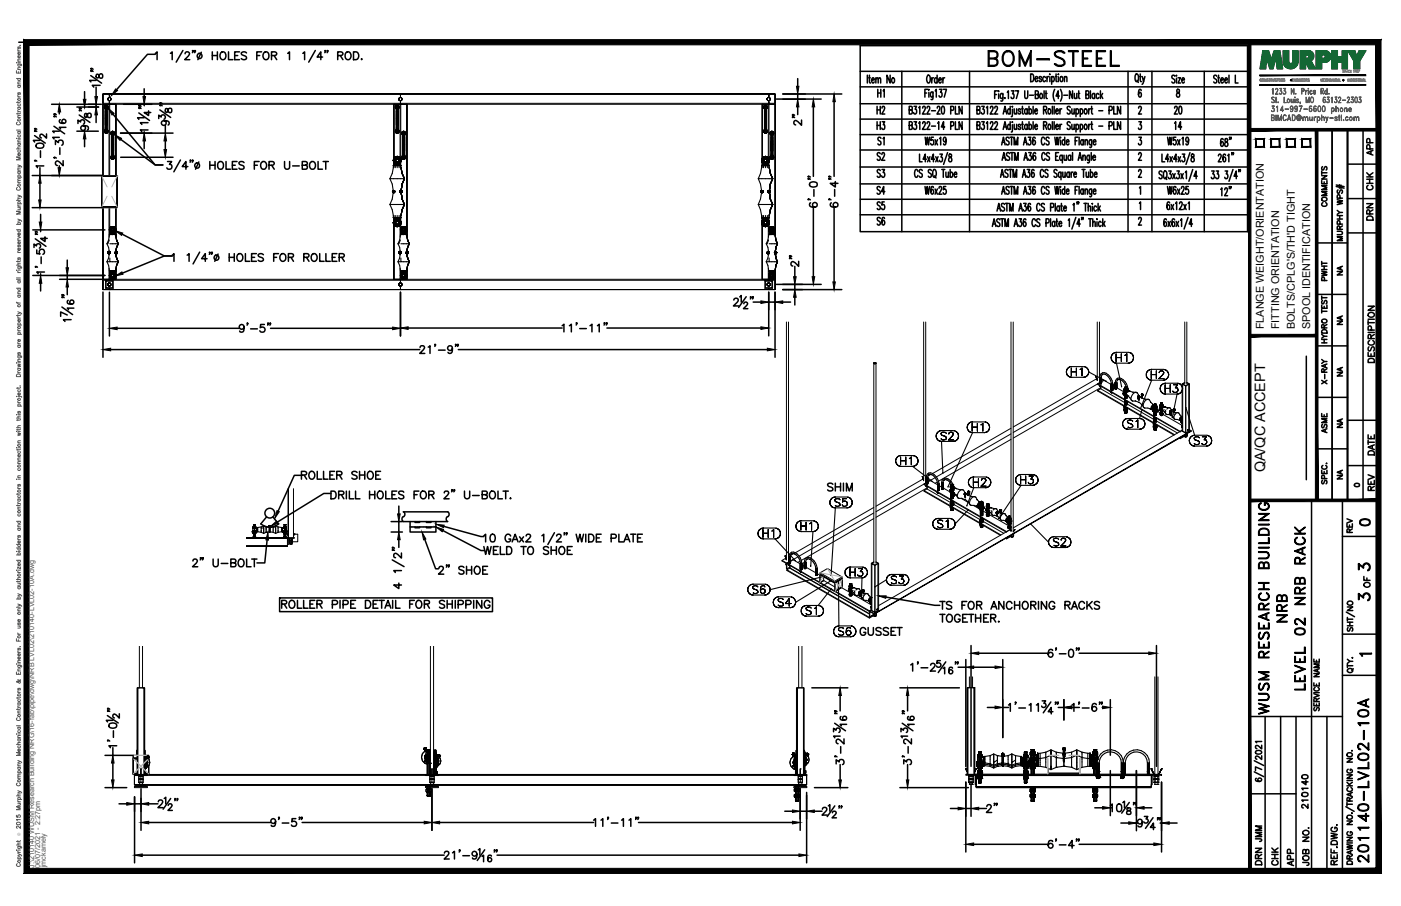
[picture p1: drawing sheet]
<svg xmlns="http://www.w3.org/2000/svg" width="432mm" height="279mm" viewBox="0 0 432 279" stroke-linecap="round" stroke-linejoin="round" font-family="sans-serif">
<defs><g id="words">
<text font-size="8.4" x="303.4" y="21.5">BOM-STEEL</text>
<g font-size="6.6">
<text x="397.6" y="193" transform="rotate(-90 397.6 193)">NRB</text>
<text x="403.2" y="213.8" transform="rotate(-90 403.2 213.8)">LEVEL 02 NRB RACK</text>
<text x="391.9" y="221.5" transform="rotate(-90 391.9 221.5)">WUSM RESEARCH BUILDING</text>
<text x="422.6" y="267.1" transform="rotate(-90 422.6 267.1)">201140-LVL02-10A</text>
</g>
<g font-size="6.2">
<text x="58.2" y="176">2&quot; U-BOLT</text>
<text x="134.1" y="178.2">2&quot; SHOE</text>
</g>
<g font-size="5.7">
<text x="269.2" y="36.3">H2</text>
<text x="269.2" y="41.3">H3</text>
<text x="360.5" y="36.3">20</text>
<text x="273.8" y="50.8" transform="rotate(-90 273.8 50.8)">S2</text>
<text x="269.2" y="66">S5</text>
<text x="254" y="152.8">SHIM</text>
<text x="147.8" y="172.2">WELD TO SHOE</text>
<text x="85.7" y="188.7">ROLLER PIPE DETAIL FOR SHIPPING</text>
<text x="417.3" y="186.6">3</text>
<text x="263.9" y="197.2">GUSSET</text>
</g>
<g font-size="5.3">
<text x="269.2" y="31">H1</text>
<text x="365.1" y="41.3" transform="rotate(-90 365.1 41.3)">14</text>
<text x="269.2" y="55.7">S3</text>
<text x="269.2" y="61">S4</text>
<text x="269.2" y="70.6">S6</text>
<text x="91.7" y="148.9">ROLLER SHOE</text>
<text x="417.7" y="163.3">0</text>
<text x="417.3" y="177.1">3</text>
<text x="389.8" y="260.7" transform="rotate(-90 389.8 260.7)">JMM</text>
<text x="389.8" y="267.8" transform="rotate(-90 389.8 267.8)">DRN</text>
<text x="399.7" y="268.1" transform="rotate(-90 399.7 268.1)">APP</text>
</g>
<g font-size="4.9">
<text x="273.4" y="45.9" transform="rotate(-90 273.4 45.9)">S1</text>
<text x="424" y="49" transform="rotate(-90 424 49)">APP</text>
<text x="424" y="59.6" transform="rotate(-90 424 59.6)">CHK</text>
<text x="409.9" y="64.9" transform="rotate(-90 409.9 64.9)">COMMENTS</text>
<text x="424" y="69.1" transform="rotate(-90 424 69.1)">DRN</text>
<text x="409.9" y="87.8" transform="rotate(-90 409.9 87.8)">PWHT</text>
<text x="424.4" y="112.9" transform="rotate(-90 424.4 112.9)">DESCRIPTION</text>
<text x="409.9" y="119.6" transform="rotate(-90 409.9 119.6)">X-RAY</text>
<text x="409.9" y="134.8" transform="rotate(-90 409.9 134.8)">ASME</text>
<text x="424.4" y="141.5" transform="rotate(-90 424.4 141.5)">DATE</text>
<text x="424.4" y="152.4" transform="rotate(-90 424.4 152.4)">REV</text>
<text x="417.7" y="165.5" transform="rotate(-90 417.7 165.5)">REV</text>
<text x="423" y="182.4" transform="rotate(-90 423 182.4)">OF</text>
<text x="403.9" y="250.5" transform="rotate(-90 403.9 250.5)">210140</text>
<text x="394.8" y="268.1" transform="rotate(-90 394.8 268.1)">CHK</text>
<text x="404.3" y="268.1" transform="rotate(-90 404.3 268.1)">JOB NO.</text>
</g>
<g font-size="4.4">
<text x="414.5" y="86.1" transform="rotate(-90 414.5 86.1)">NA</text>
<text x="414.5" y="101.2" transform="rotate(-90 414.5 101.2)">NA</text>
<text x="414.5" y="117.1" transform="rotate(-90 414.5 117.1)">NA</text>
<text x="414.5" y="133" transform="rotate(-90 414.5 133)">NA</text>
<text x="389.9" y="145.7" transform="rotate(-90 389.9 145.7)">QA/QC ACCEPT</text>
<text x="414.5" y="148.9" transform="rotate(-90 414.5 148.9)">NA</text>
</g>
<text font-size="4" x="416.3" y="151.3">0</text>
<text font-size="3.5" x="417.7" y="203.6">1</text>
<g font-size="3.3">
<text x="389.5" y="101.5" transform="rotate(-90 389.5 101.5)">FLANGE WEIGHT/ORIENTATION</text>
<text x="394.3" y="101.5" transform="rotate(-90 394.3 101.5)">FITTING ORIENTATION</text>
<text x="399.1" y="101.5" transform="rotate(-90 399.1 101.5)">BOLTS/CPLG'S/TH'D TIGHT</text>
<text x="403.8" y="101.5" transform="rotate(-90 403.8 101.5)">SPOOL IDENTIFICATION</text>
</g>
<g font-size="2.2" fill="#545454">
<text x="10.5" y="267.5" transform="rotate(-90 10.5 267.5)">J:\210140 WUSM Research Building NRG\16-fab\pipe\dwg\NRB LVL02\210140-LVL02-10A.dwg</text>
<text x="12.4" y="267.5" transform="rotate(-90 12.4 267.5)">06/07/2021 - 2:27pm</text>
<text x="14.1" y="267.4" transform="rotate(-90 14.1 267.4)">jmckamely</text>
</g>
<text font-size="1.3" fill="#545454" x="6.3" y="257.9" transform="rotate(-90 6.3 257.9)">Ó</text>
</g></defs>
<!-- layer: HP-GWR-HGR -->
<g fill="none" stroke="#000" stroke-width=".34">
<path d="M32.2 32.8l.2 .7M32.2 32.8v.5zM32.4 33.4v.1M32.4 33.5l-.2-.2 .2 .2M32.5 32.9l-.1 .1 .1-.1M32.5 32.9l-.1 .8M32.5 32.9l.1-.1-.1 7.8M32.5 32.5l.7 .3M32.5 32.5h.2h-.2M32.5 34.3v2.2v-2M32.5 38.6v-2.1v3.1M32.5 32.5l-.3 .3"/>
<path d="M32.7 32.7h.1M32.7 32.7l-.1 8.1M32.7 32.7v8.1M32.7 32.7l.2 .1M33 32.9l-.1-.1 .1 .1M33 32.9v7.7M33 32.9l-.1-.1v8M33 32.9v3.6v-2M33 38.6v-2.1v4.1M33 33.4v.1M33 33.4h.1M33.2 32.8v.5"/>
<path d="M33.2 32.8v.5zM33.2 33.3l-.2 .2M121.9 32.8v.5l.2 .2M121.9 32.8v.5zM122.1 33.4v.1M122.1 32.5h.3l.5 .3M122.1 33.5l-.2-.2 .2 .2M122.1 32.5h.3h-.3M122.1 32.5l-.2 .3M122.2 32.9l-.1 .1 .1-.1M122.2 32.9l-.1 .8M122.2 32.9v7.7"/>
<path d="M122.2 34.3v2.2v-2M122.2 38.6v-2.1v3.1M122.4 32.7l-.2 .1 .2-.1M122.4 32.7l-.2 .1v8M122.4 32.7v8.1M122.4 32.7l.2 .1M122.7 32.9l-.1-.1 .1 .1M122.7 32.9l.1 .8M122.7 32.9l-.1-.1v8M122.7 32.9v3.6v-2M122.7 38.6v-2.1v4.1M122.8 33.4v.1"/>
<path d="M122.8 34.4l-.1 6.2M122.8 33.4h.1M122.9 32.8v.5M122.9 32.8v.5zM122.9 33.3l-.1 .2M235.4 32.8l.2 .7M235.4 32.8v.5zM235.6 33.4v.1M235.6 33.5l-.2-.2 .2 .2M235.7 32.9l-.1 .1 .1-.1M235.7 32.9l-.1 .8M235.7 32.9l.1-.1-.1 7.8"/>
<path d="M235.7 32.5l.7 .3M235.7 32.5h.2h-.2M235.7 34.3v2.2v-2M235.7 38.6v-2.1v3.1M235.7 32.5l-.3 .3M235.9 32.7h.1M235.9 32.7l-.1 8.1M235.9 32.7v8.1M235.9 32.7l.2 .1M236.2 32.9l-.1-.1 .1 .1M236.2 32.9v.8M236.2 32.9l-.1-.1v8"/>
<path d="M236.2 32.9v3.6v-2M236.2 38.6v-2.1v4.1M236.2 33.4v.1M236.2 34.4v6.2M236.2 33.4h.1M236.4 32.8v.5M236.4 32.8v.5zM236.4 33.3l-.2 .2M32.2 40.2l.3 .8M32.2 40.2v.6zM32.3 40.9h.8l-.4 .1zM32.3 40.9h.8l-.4 .1h.3z"/>
<path d="M32.4 40.1l.1 .5M32.4 40l-.2 .2M32.5 41h.5M32.5 41l-.3-.2 .3 .2M32.5 41h.2M32.5 40.6l.1 .2M32.6 40.8h.1M32.7 41h-.2h.2M32.9 40.8h-.2M33 40.6v-.1l-.1 .3M33 41h-.3M33 40.6l-.1 .2"/>
<path d="M33 40l.2 .2M33.2 40.2v.6M33.2 40.2v.6zM33.2 40.8l-.2 .2M34.2 40.8l.2 .7M34.2 48.2l.2 .8M34.2 40.8v.5zM34.2 48.2v.6zM34.3 48.9h.8l-.4 .2zM34.3 48.9h.8l-.4 .2 .3-.1zM34.4 41.5h.1M34.4 41.5l-.2-.2 .2 .2"/>
<path d="M34.4 48l-.2 .2M34.4 40.9v.2v-.2M34.4 40.9v7.8M34.4 40.6l.8 .2M34.4 49h.6M34.4 49l-.2-.2 .2 .2M34.4 40.6l.3-.1-.3 .1M34.4 40.9l.2-.1-.2 3.7v-1.9M34.4 46.6v-2.1v4.2M34.4 40.6l-.2 .2M34.4 49l.3 .1M34.4 48.7l.2 .1"/>
<path d="M34.6 48.8h.1M34.7 40.8h.1M34.7 49.1l-.3-.1 .3 .1M34.7 40.8l-.1 8M34.7 40.8v8M34.7 40.8h.2M34.9 48.8h-.2M35 40.9l-.1-.1 .1 .1M35 48.7v-.2l-.1 .3M35 40.9v7.8M35 40.9l-.1-.1v8M35 46.6v-2.1v4.2"/>
<path d="M35 49l-.3 .1M35 48.7l-.1 .1M35 40.9v.2M35 41.5h.1M35 41.1v-.2v3.6v-1.9M35 48l.2 .2M35.2 40.8v.5M35.2 48.2v.6M35.2 40.8v.5zM35.2 48.2v.6zM35.2 41.3l-.2 .2M35.2 48.8l-.2 .2"/>
<path d="M120.2 55.1l.7 1.7 .3 2M120.2 55.1h4.5M121 59.3v-.2v.2M121 58.9v.2zM121 58.9v.4M121 59.3l.1 .1-.1-.1M121 59.3l.1 .1M121 59.3h.2zM121 58.9v.4zM121 59.1l.2 .2M121 58.9v.2v-.2M121 58.9l.1 .5z"/>
<path d="M121 59.3v-.2l.1 .3M121 59.1v.2v-.2M121 58.9l.2-.1-.2 .1M121.1 59.1l.1 .2M121.1 59v.1M121.1 58.8l.2-.1zM121.1 58.8l-.1 .1zM121.1 58.8l-.1 .1 .1-.1M121.1 59.4h.2h-.2M121.1 59.4h.2M121.1 58.8l-.1 .1M121.2 58.8l-.2 .1"/>
<path d="M121.2 59v.2zM121.2 59.2h.1M121.2 58.8h.1M121.2 58.8l-.2 .1 .2-.1-.2 .1 .2-.1-.2 .1 .2 .4M121.2 58.8l-.2 .1 .2 .4M121.2 58.9l-.1 .3v-.2M121.2 59.3h.1M121.3 59.4h.1M121.2 59.3l.1 .1M121.2 59.4l-.3 2-.7 1.7M121.2 58.9l-.1 .1M121.2 59.3h.2"/>
<path d="M121.2 49.5l.2 .6zM121.2 59v.2M121.2 59h.1M121.2 59.2l.1 .1M121.3 59.4h-.2h.2M121.3 58.8h.1M121.3 59.3v.1M121.3 58.9h.1M121.4 59.3h.1M121.3 58.7l.2 .1-.2-.1M121.3 59.4h.2h-.2M121.3 58.9l.2 .2-.2 .2"/>
<path d="M121.3 58.7l-.2 .1 .2-.1M121.3 58.8h-.1M121.3 59.3h.1M121.3 58.9v.4M121.3 58.8l-.1 .1M121.3 58.7l-.2 .1M121.3 58.7l.2 .1M121.3 58.9l.1 .1M121.3 58.8l.1 .1M121.3 58.9l-.1 .1M121.3 58.7v.1M121.4 51h-.2h2.4"/>
<path d="M121.4 48.9l-.2 .6 .2-.6-.2 .6 .2 .6-.2-.6 .2 .6-.2-.6zM121.4 51h-.2l-.3 2.5-.7 1.6M121.4 48.9l-.2 .6 .2 .6-.2-.6zM121.4 51h.4M121.4 50.1l.3 .2zM121.4 50.1l.3 .2-.3-.2M121.4 59h.1M121.4 50.1l.3 .2M121.4 51v.7M121.4 59.2l-.1 .1M121.4 58.8h.1M121.4 59v.2"/>
<path d="M121.4 58.9l.1 .3M121.4 58.9h.1M121.6 58.9h.1M121.4 59.3l-.1 .1M121.4 59.2h.1M121.4 58.8l.2 .1M121.5 59.4h-.2h.2M121.5 58.8l.1 .1-.1-.1M121.5 58.8l-.2-.1 .2 .1M121.5 59.4l.1-.1zM121.5 58.8l.1 .1M121.5 59.4l.1-.1-.1 .1"/>
<path d="M121.5 59.4h-.2M121.5 59v.2zM121.5 59.2l-.1 .1M121.6 59.3h-.2M121.6 59.3v-.2v.2M121.6 58.9v.4zM121.6 59.3h.1M121.6 58.9v.2v-.2M121.6 59.1v-.2v.2M121.6 58.9v.4M121.6 49v.9M121.6 59.3l-.5 .1"/>
<path d="M121.6 58.9l-.1-.1 .1 .1M121.6 59.3l-.1 .1zM121.6 58.9l.1 .2-.1-.2M121.6 49.9l.1 .1M121.6 58.9l.1 .2M121.6 59.3l-.1 .1M121.7 50h.1M121.7 59.1l-.1 .2M121.7 49.6l.1 1.1zM121.8 50.7h.1M121.7 49.6v1.1v-1.1M121.7 50.7h.1"/>
<path d="M121.8 50.7h.6M121.8 48.4l-.4 .5zM121.8 51h.6M121.8 48.4l.6-.2zM121.8 48.8l-.2 .3 .1 .9M121.8 48.4l-.4 .5M121.8 48.8l-.2 .2M121.8 51v.7M121.9 50.7v.3M121.9 40.2l.2 .8M121.9 40.2v.6zM121.9 48.7l-.1 .1"/>
<path d="M121.9 48.7l-.3 .3M121.9 50.1v.9M122 48.7l-.4 .8 .4-.8-.4 .8 .4 .7M122 48.7l-.4 .8 .4 .7M122 50.2h.8M122 48.7h.8M122 50.7h.4M122 40.9h.8l-.4 .1zM122 40.9h.8l-.4 .1h.3zM122.1 40.1l.1 .5M122.1 41h.6M122.1 41l-.2-.2 .2 .2"/>
<path d="M122.1 40l-.2 .2M122.1 41h.3M122.2 50.2v.8M122.2 40.6v.2M122.2 48.6l-.3 .1M122.2 48.6l-.4 .2M122.2 48.6h.4M122.2 40.8h.2M122.4 41h-.3h.3M122.4 48.2l-.6 .2 .6-.2M122.4 51h-.3h.3M122.4 51h.6"/>
<path d="M122.4 48.2l.6 .2zM122.4 48.8l-.5 .7 .5 .4M122.4 50.2v1.5M122.4 48.5v.2v-.5v.4M122.4 49.9v.2M122.4 48.5l-.2 .1M122.4 48.5l.2 .1M122.4 48.5l-.5 .2M122.4 48.5l.5 .2M122.6 40.8h-.2M122.6 48.6l.3 .1M122.6 48.6l.4 .2"/>
<path d="M122.7 50.7h-.3h.4M122.7 50.7h.1M122.7 50.7h.3M122.7 49l.1 .2M122.7 40.6l.1-.1-.2 .3M122.7 41h-.3M122.7 40.6l-.1 .2M122.7 50.2v.8M122.8 40l.1 .2M122.8 49.2a.47 .47 0 0 0-.8 0 .47 .47 0 0 0 .4 .7M122.8 50.7h.2M122.8 49.7l-.4 .2"/>
<path d="M122.8 49.2v.5M122.8 48.7l.5 .8-.5-.8 .5 .8-.5 .7M122.8 48.7l.5 .8-.5 .7M122.8 49.7l-.1 .2M122.9 50.7h.3zM122.9 48.7l.1 .1M122.9 48.7l.3 .3M122.9 50.1v.9M122.9 40.2v.6M122.9 40.2v.6zM122.9 51h.5zM122.9 40.8l-.2 .2"/>
<path d="M123 50.7v1M123 48.4l-.6-.2 .6 .2M123 51h-.3h.3M123 51h.6h-.2M123 48.4l.4 .5zM123 48.8l.2 .2M123 48.4l.4 .5M123 48.8l.3 .3M123 50.7h-.2h.2M123.1 49.7l-.1 1zM123.2 50.7h.1M123.2 49.6v1.1v-1.1"/>
<path d="M123.2 50.3l.2-.2-.2 .2M123.2 49.6v1.1M123.2 58.9h.1M123.2 49v.9M123.2 49l.1 .1M123.3 49.1v.5M123.3 59.3l-.1-.2 .1 .2M123.3 58.9l-.1 .2zM123.3 58.9v.4M123.3 59.3l.1 .1-.1-.1M123.3 59.3l.1 .1M123.4 59.3h.1"/>
<path d="M123.3 58.9v.4zM123.3 59.1l.1 .2M123.3 58.9v.2v-.2M123.3 58.9l.1 .5zM123.3 59.3v-.2l.1 .3M123.3 59.1v.2v-.2M123.3 58.9h.1M123.3 59.1v.1M123.3 49.6l-.1 .3M123.3 59v.1M123.3 59.2l.1 .1M123.4 58.8l-.1 .1"/>
<path d="M123.4 58.8l.2-.1zM123.4 59v.2zM123.4 59.2h.1M123.4 58.8h.2zM123.4 58.8l-.1 .1 .1-.1M123.4 58.8v.5M123.4 59.4h.2h-.2M123.4 59.4h.2M123.4 59.3l.2 .1zM123.4 59.3l.2 .1M123.4 48.9l-.4-.5 .4 .5M123.4 48.9l.2 .6-.2 .6 .2-.6"/>
<path d="M123.4 50.1l-.2 .2zM123.4 48.9l.2 .6-.2-.6 .2 .6-.2 .6 .2-.6-.2 .6 .2-.6zM123.4 51h.2l.3 2.5M123.4 48.9l.2 .6zM123.4 48.9l.2 .6-.2 .6 .2-.6zM123.4 58.9l-.1 .3v-.2M123.4 50.1l-.2 .2M123.4 48.9l.2 .6M123.4 51v.7M123.4 58.9l-.1 .1M123.4 59.3h.2M123.6 58.9h.1"/>
<path d="M123.6 59.4h-.2h.2M123.6 58.8h-.2h.2M123.6 58.8h.1M123.7 59.3h.1M123.6 58.7l.1 .1-.1-.1M123.6 59.4h.1h-.1M123.6 58.9v.4M123.6 58.7l-.2 .1 .2-.1M123.6 58.8h-.2M123.6 58.7v.1M123.6 59.3v.1M123.6 58.8l-.2 .1"/>
<path d="M123.6 58.7l-.2 .1M123.6 58.7l.1 .1M123.6 58.9l-.2 .1M123.6 58.8v.1M123.6 58.9v.1M123.6 59h-.2l.2 .3M123.6 59h.1M123.6 51.7l.3 1.8M123.6 58.7l.3-1.9-.3 1.9M123.6 59.4l.3 2zM123.6 58.9l.1 .3M123.6 59.4l.3 2"/>
<path d="M123.7 58.8h.1M123.7 59v.2M123.8 58.9h.1M123.7 59.2l-.1 .1M123.7 59.3l-.1 .1M123.7 58.8l.1 .1M123.7 59.4h-.1h.1M123.7 58.8l-.1-.1 .1 .1M123.7 59.4h.1M123.7 59v.2zM123.7 59.4h-.1M123.8 59.3l-.4 .1"/>
<path d="M123.8 59.3h-.1M123.8 59.3h.1M123.8 59.3v-.2v.2M123.8 58.9v.4zM123.8 58.9l.1 .2-.1-.2M123.8 58.9v.2v-.2M123.8 59.1v-.2v.2M123.8 58.9v.4M123.8 58.9v.4v-.4v.4v-.4l.1 .2M123.8 58.9l.1 .2M123.8 59.3l-.1 .1M123.9 40.8l.2 .7"/>
<path d="M123.9 48.2l.2 .8M123.9 40.8v.5zM123.9 48.2v.6zM123.9 59.1l-.1-.2v.4M123.9 59.1l-.1 .2M123.9 56.8l-.3 1.9 .3-1.9M123.9 53.5l-.3-1.8 .3 1.8M123.9 53.5l.8 1.6-.8 1.7M123.9 56.8l.8-1.7-.8 1.7M123.9 53.5l.8 1.6-.8-1.6M123.9 56.8l-.3 1.9M124 48.9h.8l-.4 .2z"/>
<path d="M124 48.9h.8l-.4 .2 .3-.1zM124.1 41.5h.1M124.1 41.5l-.2-.2 .2 .2M124.1 48l-.2 .2M124.1 48.5v.2M124.1 40.9v7.8M124.1 40.9v.2v-.2M124.1 40.6l.3-.1 .5 .3M124.1 49h.6M124.1 49l-.2-.2 .2 .2M124.1 40.6l.3-.1-.3 .1M124.1 40.9l.1-.1-.1 3.7v-1.9"/>
<path d="M124.1 46.6v-2.1v4.2M124.1 40.6l-.2 .2M124.1 49l.3 .1M124.1 48.7l.1 .1M124.2 48.8h.2M124.4 40.8h-.2h.2M124.4 49.1l-.3-.1 .3 .1M124.4 40.8h-.2v8M124.4 40.8v8M124.4 40.8h.2M124.6 48.8h-.2M124.7 55.1l-.8-1.6 .8 1.6"/>
<path d="M124.7 40.9l-.1-.1 .1 .1M124.7 48.5l-.1 .3M124.7 40.9v7.8M124.7 40.9l-.1-.1v8M124.7 48.5v.2M124.7 41.1v-.2v3.6v-1.9M124.7 46.6v-2.1v4.2M124.7 49l-.3 .1M124.7 48.7l-.1 .1M124.7 40.9v.2M124.7 48.5h.1M124.7 41.5h.1"/>
<path d="M124.7 48l.2 .2M124.9 40.8v.5M124.9 48.2v.6M124.9 40.8v.5zM124.9 48.2v.6zM124.9 41.3l-.2 .2M124.9 48.8l-.2 .2M233.7 55.1h4.5M233.7 55.1l.7 1.7 .3 2M234.5 59.3v-.2v.2M234.5 58.9v.2zM234.5 58.9v.4z"/>
<path d="M234.5 59.3l.1 .1-.1-.1M234.5 59.3l.1 .1M234.5 58.9l.1 .5zM234.7 59.3h.1M234.6 58.9v.4zM234.6 59.1l.1 .2M234.6 58.9v.2v-.2M234.6 59.1l.1 .2zM234.6 59.1v.2v-.2M234.6 58.9h.1M234.6 59.1v.1M234.6 59v.3v-.4v.2"/>
<path d="M234.6 59.2h.1M234.6 59v.1M234.6 59.2l.1 .1M234.6 58.8l.2-.1zM234.6 59.4h.2h-.2M234.6 58.8h.4M234.6 58.8l-.1 .1zM234.6 58.8l-.1 .1 .1-.1M234.6 59.4h.2M234.6 58.8l-.1 .1M234.7 58.8l-.1 .1M234.7 59v.2z"/>
<path d="M234.7 59.2h.1M234.7 58.8h.1M234.7 58.8v.5M234.7 58.9l-.1 .2M234.8 59.4h.1M234.7 59.3l.1 .1M234.7 59.3h.2M234.7 58.9l-.1 .1M234.7 49.5l.2 .6zM234.7 59v.2M234.7 59.4l-.3 2-.7 1.7M234.7 59h.1"/>
<path d="M234.7 59.2l.1 .1M234.8 59.4h-.2h.2M234.8 58.8h.1M234.8 59.3v.1M234.8 58.9h.1M234.9 59.3h.1M234.8 58.7l.2 .1-.2-.1M234.8 59.4h.2h-.2M234.8 58.9l.2 .2-.2 .2M234.8 58.7l-.2 .1 .2-.1M234.8 58.8h-.1M234.8 59.3h.1"/>
<path d="M234.8 58.9v.4M234.8 58.8l-.1 .1M234.8 58.7l-.2 .1M234.8 58.9l.1 .1M234.8 58.8l.1 .1M234.8 58.7l.2 .1M234.8 58.9l-.1 .1M234.8 58.7v.1M234.9 51h-.2h2.4M234.9 48.9l-.2 .6 .2-.6-.2 .6 .2 .6-.2-.6 .2 .6-.2-.6zM234.9 51h-.2l-.3 2.5-.7 1.6M234.9 48.9l-.2 .6 .2 .6-.2-.6z"/>
<path d="M234.9 51h.4M234.9 50.1l.3 .2zM234.9 50.1l.3 .2-.3-.2M234.9 59h.1M234.9 50.1l.3 .2M234.9 51v.7M234.9 59.2l-.1 .1M234.9 58.8h.1M234.9 59v.2M234.9 58.9l.1 .3M234.9 58.9h.1M235.1 58.9h.1"/>
<path d="M234.9 59.3l-.1 .1M234.9 59.2h.1M234.9 58.8l.2 .1M235 59.4h-.2h.2M235 58.8l.1 .1-.1-.1M235 58.8l-.2-.1 .2 .1M235 59.4l.1-.1zM235 58.8l.1 .1M235 59.4l.1-.1-.1 .1M235 59.4h-.2M235 59v.2zM235 59.2l-.1 .1"/>
<path d="M235.1 59.3h-.2M235.1 59.1v-.2v.4M235.1 59.3h.1M235.1 58.9v.2v-.2M235.1 59.1v-.2v.2M235.1 58.9v.4M235.1 58.9v.4zM235.1 59.1v.2M235.1 59.3l-.3 .1M235.1 58.9l-.1-.1 .1 .1M235.1 59.3l-.1 .1zM235.1 58.9v.2"/>
<path d="M235.1 59.3l-.1 .1M235.1 49v.9M235.1 50h.1M235.1 49.9v.1M235.2 49.6l.1 1.1zM235.2 49.6v1.1M235.3 50.7h.1M235.2 49.6v1.1v-1.1M235.2 50.7h.1M235.3 50.7h.3M235.3 50.7h.6M235.3 48.4l-.4 .5z"/>
<path d="M235.3 51h.6M235.3 48.4l.6-.2zM235.3 48.8l-.2 .3v.9M235.3 48.4l-.4 .5M235.3 51v.7M235.4 50.7v.3M235.4 40.2l.3 .8M235.4 40.2v.6zM235.4 48.7l-.1 .1M235.4 48.7l-.3 .3M235.4 50.1v.9M235.5 48.7l-.4 .8 .4-.8-.4 .8 .4 .7"/>
<path d="M235.5 48.7l-.4 .8 .4 .7M235.5 50.2h.8M235.5 48.7h.8M235.5 40.9h.8l-.4 .1zM235.5 40.9h.8l-.4 .1h.3zM235.5 50.7h.4M235.6 50.7h.3M235.6 40.1l.1 .5M235.6 40l-.2 .2M235.7 41h.5M235.7 41l-.3-.2 .3 .2M235.7 50.2v.8"/>
<path d="M235.7 41h.2M235.7 40.6l.1 .2M235.7 48.6h.4M235.7 48.6l-.3 .1M235.7 48.6l-.4 .2M235.8 40.8h.1M235.9 41h-.2h.2M235.9 48.2l-.6 .2 .6-.2M235.9 51h-.3h.3M235.9 51h.6M235.9 48.2l.6 .2zM235.9 49l-.4 .5 .4 .4"/>
<path d="M235.9 50.2v1.5M235.9 48.5v.2v-.5v.4M235.9 48.8v.2M235.9 49.9v.2M235.9 48.5l-.2 .1M235.9 48.5l.2 .1M235.9 48.5l-.5 .2M235.9 48.5l.5 .2M235.9 49l.4 .2M236.1 40.8h-.2M236.1 48.6l.3 .1M236.1 48.6l.4 .2"/>
<path d="M236.2 50.7h-.3h.4M236.2 50.7h.1M236.2 50.7h.4M236.2 40.6v-.1l-.1 .3M236.2 41h-.3M236.2 40.6l-.1 .2M236.2 50.2v.8M236.2 40l.2 .2M236.3 50.7h.3M236.3 49.2a.48 .48 0 0 0-.8 0 .48 .48 0 0 0 .4 .7M236.3 49.2v.5M236.3 48.7l.5 .8-.5-.8 .5 .8-.5 .7"/>
<path d="M236.3 48.7l.5 .8-.5 .7M236.3 49.7l-.4 .2M236.4 48.7l.1 .1M236.4 48.7l.3 .3M236.4 50.1v.9M236.4 40.2v.6M236.4 40.2v.6zM236.4 50.7h.3zM236.4 51h.6zM236.4 40.8l-.2 .2M236.5 50.7v1M236.5 48.4l-.6-.2 .6 .2"/>
<path d="M236.5 51h-.3h.3M236.5 51h.5M236.5 48.4l.5 .5zM236.5 48.4l.5 .5M236.5 48.8l.2 .2M236.5 48.8l.3 .3M236.6 50.7h-.3h.3M236.6 49.7v1zM236.7 50.3l.3-.2zM236.7 50.7h.1M236.7 49.6v1.1v-1.1M236.7 50.3l.3-.2-.3 .2"/>
<path d="M236.7 49.6v1.1M236.7 49v.9M236.7 49l.1 .1M236.8 49.1v.5M236.8 59.3l-.1-.2 .1 .2M236.8 58.9l-.1 .2zM236.8 58.9v.4zM236.8 59.3l.1 .1-.1-.1M236.8 59.3l.1 .1M236.8 59.3v-.2l.1 .3M236.8 59.1l.1 .2M236.8 58.9v.2v-.2"/>
<path d="M236.8 58.9l.1 .5zM236.8 59.1v.2v-.2M236.8 58.9l.1-.1-.1 .1M236.8 49.6l-.1 .3M236.8 59v.1M236.9 58.8l.2-.1zM236.9 59.4h.2h-.2M236.9 58.8h.3M236.9 58.8l-.1 .1zM236.9 58.8l-.1 .1 .1-.1M236.9 59.4h.2M236.9 58.8l-.1 .1"/>
<path d="M236.9 59v.2zM236.9 59.2h.1M236.9 59.3h.1M236.9 58.8h.1M236.9 58.8l-.1 .1 .1-.1-.1 .1 .1-.1-.1 .1 .1 .4M236.9 58.8l-.1 .1 .1 .4M236.9 58.9l-.1 .3v-.2M237.1 59.4h.1M236.9 59.3l.2 .1M236.9 59.3h.3M236.9 58.9l-.1 .1M237 48.9l-.5-.5 .5 .5"/>
<path d="M237 48.9v1.2l.1-.6M237 48.9v1.2zM237 51l.4 2.5M237 48.9l.1 .6zM237 59v.2M237 59h.1M237 50.1l-.3 .2M237 48.9l.1 .6M237 51v.7M237 59h-.1M237 59.2l.1 .1M237.1 59.4h-.2h.2"/>
<path d="M237.1 58.8h.1M237.1 59.3v.1M237.1 58.9v.1M237.2 59.3h.1M237.1 58.7l.1 .1-.1-.1M237.1 59.4h.1h-.1M237.1 58.9v.4M237.1 58.7l-.2 .1 .2-.1M237.1 58.8h-.2M237.1 59.3h.1M237.1 58.7v.1M237.1 58.8l-.2 .1"/>
<path d="M237.1 58.7l-.2 .1M237.1 58.8l.1 .1M237.1 58.7l.1 .1M237.1 58.9l-.1 .1M237.1 51.7l.3 1.8M237.1 58.7l.3-1.9-.3 1.9M237.1 59.4l.3 2zM237.1 59h.1M237.1 59.4l.3 2M237.1 59.2v.1M237.2 58.8h.1M237.2 59v.2"/>
<path d="M237.2 58.9l.1 .3M237.2 58.9h.1M237.3 58.9h.1M237.2 59.3l-.1 .1M237.2 59.2h-.1M237.2 58.8l.1 .1M237.2 59.4h-.1h.1M237.2 58.8l.1 .1-.1-.1M237.2 58.8l-.1-.1 .1 .1M237.2 59.4l.1-.1zM237.2 59.4l.1-.1-.1 .1M237.2 59.4h-.1"/>
<path d="M237.3 59v.2zM237.3 59.2l-.1 .1M237.3 59.3h-.1M237.3 59.1v-.2v.4M237.3 59.3h.1M237.3 58.9v.2v-.2M237.3 59.1v-.2v.2M237.3 58.9v.4M237.3 58.9v.4zM237.3 59.1v.2M237.3 59.3l-.2 .1M237.3 58.9l-.1-.1 .1 .1"/>
<path d="M237.3 59.3l-.1 .1zM237.3 58.9l.1 .2-.1-.2M237.3 58.9l.1 .2M237.3 59.3l-.1 .1M237.4 40.8v.5l.2 .2M237.4 48.2l.2 .8M237.4 40.8v.5zM237.4 48.2v.6zM237.4 59.1l-.1 .2M237.4 56.8l-.3 1.9 .3-1.9M237.4 53.5l-.3-1.8 .3 1.8M237.4 53.5l.8 1.6-.8 1.7"/>
<path d="M237.4 56.8l.8-1.7-.8 1.7M237.4 53.5l.8 1.6-.8-1.6M237.4 56.8l-.3 1.9M237.5 48.9h.8l-.4 .2zM237.5 48.9h.8l-.4 .2 .3-.1zM237.6 41.5h.1M237.6 48.2v.5M237.6 40.6l.3-.1 .5 .3M237.6 49h.6M237.6 41.5l-.2-.2 .2 .2M237.6 49l-.2-.2 .2 .2M237.6 40.6l.3-.1-.3 .1"/>
<path d="M237.6 40.6l-.2 .2M237.6 48l-.2 .2M237.6 49l.3 .1M237.6 40.9v.2v-.2M237.6 40.9v.8M237.6 40.9v7.8M237.6 42.4v2.1v-1.9M237.6 46.6v-2.1v3.2M237.6 48.7l.1 .1M237.7 48.8h.2M237.9 40.8h-.2h.2M237.9 49.1l-.3-.1 .3 .1"/>
<path d="M237.9 40.8h-.2v8M237.9 40.8v8M237.9 40.8h.2M238.1 48.8h-.2M238.2 55.1l-.8-1.6 .8 1.6M238.2 40.9l-.1-.1 .1 .1M238.2 48.7v-.2l-.1 .3M238.2 40.9v7.8M238.2 40.9l-.1-.1v8M238.2 41.1v-.2v3.6v-1.9M238.2 46.6v-2.1v4.2M238.2 48.7l-.1 .1"/>
<path d="M238.2 49l-.3 .1M238.2 40.9v.2M238.2 41.5h.1M238.2 48l.2 .2M238.4 40.8v.5M238.4 48.2v.6M238.4 40.8v.5zM238.4 48.2v.6zM238.4 41.3l-.2 .2M238.4 48.8l-.2 .2M33 75.2l.5 1.1 .2 1.3M33.3 78.1v-.2v.2"/>
<path d="M33.3 77.8v.1zM33.3 77.8v.3zM33.3 78.1l.1 .1-.1-.1M33.3 78.1l.1 .1M33.3 77.8l.1 .4zM33.5 78.2h.1M33.3 77.9l.2 .3M33.3 77.8h.1M33.3 77.9l.2 .3zM33.3 77.9v.2v-.2M33.3 77.9l.1 .1M33.4 77.8l-.1 .3v-.2"/>
<path d="M33.4 78h.1M33.4 77.8l-.1 .1M33.4 78l.1 .1M33.4 77.6h.2zM33.4 78.2l.2 .1-.2-.1M33.4 77.6h.4M33.4 77.6l-.1 .2zM33.4 77.6l-.1 .2 .1-.2M33.4 78.2l.2 .1M33.4 77.6l-.1 .2M33.5 77.7l-.2 .1M33.5 77.8v.2z"/>
<path d="M33.5 78h.1M33.5 77.7h.1M33.5 77.7v.5M33.5 77.7l-.2 .2M33.5 78.1h.1M33.6 78.2h.1M33.5 77.7h.2M33.5 77.7l-.1 .1M33.5 78.1l.1 .1M33.5 77.8l.1 .3M33.5 77.8h.1M33.6 78.3l-.2-.1 .2 .1"/>
<path d="M33.6 77.6h.1M33.6 77.8h.1M33.7 78.2h.1M33.6 77.6h.2h-.2M33.6 78.3l.2-.1-.2 .1M33.6 77.8l.2 .1-.2 .2M33.6 77.6h-.2h.2M33.6 77.6l-.1 .1M33.6 77.6l.1 .1M33.6 78.2v.1M33.6 77.6v.1M33.6 77.8v.3"/>
<path d="M33.6 77.6h-.2M33.6 77.6l.3 .2M33.6 77.6h.2M33.6 77.8h-.1M33.7 77.8h.1M33.7 78.3l-.2 1.3-.5 1.1M33.7 74l-.5 1.2h-.2M33.7 70.9l.2 .5zM33.7 77.7h.1M33.7 77.8v.2M33.7 78.2l-.1 .1M33.9 77.8h.1"/>
<path d="M33.9 78.1h.1M33.7 78l-.1 .1M33.7 78.2h-.1M33.7 77.7l.1 .1M33.8 78.2l-.2 .1 .2-.1M33.8 77.6l.1 .2-.1-.2M33.8 77.6h-.2h.2M33.8 77.6l.1 .2M33.8 78.2l.1-.1-.1 .1M33.8 78.2l-.2 .1M33.8 77.8v.2M33.8 77.8v.2z"/>
<path d="M33.8 78l-.2 .2M33.9 72.3h1.8M33.9 70.4v1zM33.9 72.3l-.9 2.9M33.9 72.3h.3M33.9 70.4l.3-.4zM33.9 71.4l.1 .1zM33.9 71.4l.1 .1-.1-.1M33.9 79.6v1.1h2.5M33.9 78.1l-.2 .1M33.9 77.9v.2M33.9 77.9h.1"/>
<path d="M33.9 77.8v.3M33.9 77.8v.3zM33.9 75.2h2.5M33.9 71.4l.1 .1M33.9 72.3v.1M33.9 78.1l-.3 .2M33.9 77.8l-.1-.2 .1 .2M33.9 78.1l-.1 .1zM33.9 77.8v.1v-.1M33.9 77.8v.1M33.9 78.1l-.1 .1M33.9 70.4v1"/>
<path d="M33.9 71.4h.1M34 70.9l.1 1.2zM34 70.9v1.2M34 70.8v.1M34.1 72.1h.1M34 70.9v1.2v-1.2M34 72.1h.1M34 70.9v.1M34.1 71.1v.1M34.1 72.1h.3M34.1 72.1h.6M34.1 71.1l.1 .3"/>
<path d="M34.1 70.5l-.1 .4M34.1 70.2l-.2 .4v.8M34.1 70.5v.7M34.1 70.5h.1M34.1 71.2l.3 .3M34.2 70.6l-.2 .3 .2-.3-.2 .3 .2 .3M34.2 70.6l-.2 .3 .2 .3M34.2 71.4l.2 .1M34.2 71.2l.2 .3M34.2 72.3h.5M34.2 70l.5-.1zM34.2 70l-.3 .4"/>
<path d="M34.2 72.3v.1M34.3 70.1l-.2 .1M34.3 72.1v.2M34.3 70.1l-.4 .3M34.4 70.3l-.2 .3M34.4 72.1h.3M34.4 71.5h.3M34.4 70.3h.3M34.4 70.3l-.3 .2M34.4 71.1l.1 .1M34.4 71.5h.7M34.4 70.3h.6"/>
<path d="M34.4 71.5l.2 .1M34.5 70l-.2 .1M34.5 70l-.4 .2M34.5 71.5v.8M34.5 70h.5M34.5 70.6l-.1 .5M34.5 72.1h.2M34.5 71.2l.2 .2M34.6 71.6h.1M34.7 69.9l-.5 .1 .5-.1M34.7 72.3h-.2h.2M34.7 72.3h.5"/>
<path d="M34.7 72.1h.4zM34.7 69.9l.5 .1zM34.7 70.2l.4 .1M34.7 71.5h.3M34.7 70.3h.3M34.7 71.5v.9M34.7 70v.3M34.7 70v.2M34.7 70h-.2M34.7 70.2l-.3 .1M34.7 70h.3M34.7 70.5l-.2 .1"/>
<path d="M34.7 70.2l.3 .1M34.7 70.5l.2 .1M34.7 70l-.4 .1M34.7 71.5l.2 .1M34.7 70l.5 .1M34.7 70.3v.2M34.9 71.6h-.2h.2M34.9 70.6l.1 .5M34.9 70.6l.1 .1M35 70l.2 .1M35 70l.3 .2M35 71.5v.8"/>
<path d="M35 71.5l.2-.1-.1 .1M35 72.1h.4zM35 70.7v.4M35 70.3l.2 .3M35 71.5l-.1 .1 .2-.1M35 71.1l-.5 .1M35.1 72.1h-.2h.2M35.1 72.1h.4zM35.1 72.1h.3M35.1 70.3l.2 .2M35.1 72.1v.2M35.2 72.3h.4z"/>
<path d="M35.2 70.1l.4 .8-.1 .5 .1-.4M35.2 70.1l.1 .1M35.2 70l-.5-.1 .5 .1M35.2 72.3h-.2h.2M35.2 72.3h.4M35.2 70l.4 .4zM35.2 70l.4 .4M35.2 72.3v.1M35.2 71.2l-.2 .3M35.2 70.6l.2 .3-.2-.3 .2 .3-.2 .3M35.2 70.6l.2 .3-.2 .3M35.2 71.4l-.2 .1"/>
<path d="M35.3 71.2l-.1 .2M35.3 70.5v.7M35.3 70.5h.1M35.3 70.2l.3 .4M35.3 70.5l.1 .3M35.3 71.2l-.2 .3M35.4 71.1l-.2 .3M35.4 70.9v1.2zM35.4 70.9l.1 1.2M35.4 70.8v.1M35.4 70.9h.1M35.4 70.8v.2"/>
<path d="M35.5 72.1h.1M35.5 70.9v1.2v-1.2M35.5 71.5l.1-.1zM35.5 71.5l.1-.1-.1 .1M35.5 70.9h.1M35.5 78.1v-.2v.2M35.5 77.8v.1zM35.5 77.8v.3v-.2M35.5 78.1l.2 .1-.2-.1M35.5 78.1l.2 .1M35.5 78.1v-.2l.2 .3M35.5 77.8v.3z"/>
<path d="M35.5 77.9l.2 .3M35.5 77.8h.1M35.5 77.8l.2 .4zM35.5 77.9v.2v-.2M35.5 77.8l.2-.1-.2 .1M35.5 77.8v.1M35.6 70.4l-.4-.4 .4 .4M35.6 70.4v1l.1-.5M35.6 71.4l-.1 .1zM35.6 70.6v.4M35.6 70.4v1zM35.6 72.3l.3 1.7"/>
<path d="M35.6 70.4l.1 .5zM35.6 71.4l-.1 .1M35.6 70.4l.1 .5M35.6 72.3v.1M35.6 71l-.1 .4M35.6 77.8l.1 .3M35.7 77.6h.1zM35.7 78.2l.1 .1-.1-.1M35.7 77.6h.3M35.7 77.6l-.2 .2zM35.7 77.6l-.2 .2 .2-.2M35.7 78.2l.1 .1"/>
<path d="M35.7 77.6l-.2 .2M35.7 77.7l-.2 .1M35.7 77.8v.2zM35.7 78h.1M35.7 78.2h.1M35.7 77.7h.1M35.7 77.7l-.2 .1 .2-.1-.2 .1 .2-.1-.2 .1 .2 .4M35.7 77.7l-.2 .1 .2 .4M35.7 77.7l-.1 .3v-.2M35.7 78.1h.1M35.8 78.2h.1M35.7 72.4l.2 1.6"/>
<path d="M35.7 77.7h.3M35.7 77.7l-.1 .1M35.7 78.1l.1 .1M35.8 77.6l.1-1.3-.1 1.3M35.8 78.3l.1 1.3zM35.8 77.8v.3M35.8 77.8h.1M35.8 78.3l.1 1.3M35.8 77.8h-.1M35.8 78.3l-.1-.1 .1 .1M35.8 77.6h.1M36 78.2h.1"/>
<path d="M35.8 77.6h.2h-.2M35.8 78.3l.2-.1-.2 .1M35.8 77.6h-.1h.1M35.8 77.6l-.1 .1M35.8 77.6l.2 .1M35.8 78.2v.1M35.8 77.6v.1M35.8 77.6h-.1M35.8 77.6l.3 .2M35.8 77.6h.2M35.9 76.3l-.1 1.3 .1-1.3M35.9 74l-.2-1.6 .2 1.6"/>
<path d="M35.9 79.6l.5 1.1-.5 1.2M35.9 74l.5 1.2-.5 1.1M35.9 79.6l.5 1.1-.5-1.1M35.9 76.3l.5-1.1-.5 1.1M35.9 74l.5 1.2-.5-1.2M35.9 77.8h.1M35.9 76.3l-.1 1.3M35.9 79.6l.1 .2M35.9 74l.1 .2M36 77.7h.1M36 77.8v.2M36 78.2l-.2 .1"/>
<path d="M36.1 77.8h.1M36.1 78.1h.1M36 78l-.2 .1M36 77.7l.1 .1M36 78.2l-.2 .1 .2-.1M36 77.6l.1 .2-.1-.2M36 77.6h-.2h.2M36 77.6l.1 .2M36 78.2l.1-.1-.1 .1M36.1 77.8v.2M36.1 77.8v.2zM36.1 78l-.3 .2"/>
<path d="M36.1 78.1l-.1 .1M36.1 77.9v.2M36.1 77.9h.1M36.1 77.8v.3M36.1 77.8v.3zM36.1 78.1l-.3 .2M36.1 77.8l-.1-.2 .1 .2M36.1 78.1l-.1 .1zM36.1 77.8l.1 .1-.1-.1M36.1 77.8l.1 .1M36.2 77.9l-.1 .2M36.4 75.2l-.5-1.2 .5 1.2"/>
<path d="M120.2 63.1l.7 1.6 .3 2.4h.2M120.2 63.1h4.5M121.2 68.7l.2 .6zM121.4 67.1h-.2h2.4M121.4 68.1l-.2 .6 .2-.6-.2 .6 .2 .6-.2-.6 .2 .6-.2-.6zM121.4 68.1l-.2 .6 .2 .6-.2-.6zM121.4 67.1h.4M121.4 68.1l.3-.3zM121.4 69.3l.4 .5zM121.4 69.3l.4 .5-.4-.5M121.4 69.3l.4 .5M121.4 66.4v.7"/>
<path d="M121.6 68.3v.9M121.6 69.2l.2 .2M121.6 69.2l.3 .3M121.7 68.2l-.1 .8 .2 .4M121.7 68.2l-.1 .1M121.7 68.2h.1M121.7 67.5v1zM121.7 67.8l-.3 .3zM121.7 67.8l-.3 .3 .3-.3M121.8 67.5h.1M121.7 68.5v-1v1M121.7 67.5h.1"/>
<path d="M121.7 67.8l-.3 .3M121.7 68.4l.1-.9-.1 1M121.8 67.5l-.1 1M121.8 67.5h.6M121.8 67.5l-.1 .9M121.8 67.1h1.2M121.8 69.8l.6 .1zM121.8 69.8l.6 .1-.6-.1M121.8 69.4l.1 .1M121.8 69.4l.4 .2M121.8 66.4v.7M121.9 67.1v.4"/>
<path d="M121.9 69.5l.3 .1M121.9 67.1v1M121.9 69.5l.5 .1M122 68l-.4 .7 .4-.7-.4 .7 .4 .8M122 68l-.4 .7 .4 .8M122 68.4a.51 .51 0 0 0 .4 .8M122 68h.8M122 69.5h.8M122 67.5h.4M122.1 67.1h.3h-.3M122.2 67.1v.9M122.2 69.6h.2"/>
<path d="M122.2 69.6h.4M122.4 67.5h.3h-.3M122.4 69.9l.6-.1zM122.4 69.9l.6-.1-.6 .1M122.4 69.6v.3v-.4v.1M122.4 68.3l.4 .2v.4M122.4 66.4v1.6M122.4 68.1v.2M122.4 69.2v.2M122.4 68.3h-.2M122.6 69.6h-.2M122.7 67.5h-.3h.4"/>
<path d="M122.7 67.5h.1M122.7 75.2l.5 1.1 .1 1.3M122.7 67.5h.3M122.7 67.1h.3h-.3M122.7 67.1v.9M122.8 67.5h.2M122.8 68.9l-.4 .3M122.8 68.4v.5M122.8 68l.5 .7-.5-.7 .5 .7-.5 .8M122.8 68l.5 .7-.5 .8M122.8 68.4a.47 .47 0 0 0-.8 .1 .47 .47 0 0 0 .4 .7M122.9 67.5h.3z"/>
<path d="M122.9 69.5l-.3 .1M122.9 69.5l-.5 .1M122.9 67.1v1M122.9 67.1h.5zM123 67.1h.6h-.2M123 78.1v-.2v.2M123 77.8v.1zM123 77.8v.3v-.2M123 78.1l.1 .1-.1-.1M123 78.1l.1 .1M123 78.1v-.2l.1 .3M123 77.8v.3z"/>
<path d="M123 77.9l.2 .3M123 77.8h.1M123 77.8l.1 .4zM123 77.9v.2v-.2M123 77.8l.2-.1-.2 .1M123 77.8v.1M123 69.4l-.1 .1M123 66.4v1.1M123 69.4l-.4 .2M123 67.5h-.2h.2M123 67.5h.1M123.1 77.8l.1 .3"/>
<path d="M123.1 77.6h.2zM123.1 78.2l.2 .1-.2-.1M123.1 77.6h.4M123.1 77.8v.2zM123.1 78h.1M123.1 77.6l-.1 .2zM123.1 77.6l-.1 .2 .1-.2M123.1 78.2l.2 .1M123.1 77.6l-.1 .2M123.2 67.8l.2 .3zM123.2 67.5h.1M123.2 68.5v-1v1"/>
<path d="M123.2 77.7l-.2 .1M123.2 78.2h.1M123.2 77.7h.1M123.2 77.7l-.2 .1 .2-.1-.2 .1 .2-.1-.2 .1 .2 .4M123.2 77.7l-.2 .1 .2 .4M123.2 77.7l-.1 .3v-.2M123.2 78.1h.1M123.3 78.2h.1M123.2 78.1l.1 .1M123.2 67.5v1M123.2 67.8l.2 .3M123.2 77.7l-.1 .1"/>
<path d="M123.2 77.7h.2M123.2 68.3v.9M123.2 77.8l.1 .3M123.2 69.2l-.2 .2M123.2 68.3l.1 .3M123.2 69.2l-.3 .3M123.3 69l-.1 .2M123.3 69l-.3 .4M123.3 78.3l-.2-.1 .2 .1M123.3 77.6h.1M123.3 77.8h.1M123.4 78.2h.1"/>
<path d="M123.3 77.6h.2h-.2M123.3 78.3l.2-.1-.2 .1M123.3 77.8v.3M123.3 77.6h-.2h.2M123.3 77.6l-.1 .1M123.3 77.6l.1 .1M123.3 77.6h-.2M123.3 77.8h-.2M123.3 77.6l.3 .2M123.3 77.6h.2M123.3 77.6v.1M123.3 78.2v.1"/>
<path d="M123.3 68.6v.4M123.3 78.3l-.1 1.3-.5 1.1M123.4 77.8h.1M123.4 77.7h.1M123.4 74l-.5 1.2h-.2M123.4 78l-.1 .1M123.4 77.7l.1 .1M123.4 70.9l.2 .5zM123.4 68.1l-.2-.3 .2 .3M123.4 69.3l-.4 .5zM123.4 68.1l.2 .6-.2-.6 .2 .6-.2 .6 .2-.6-.2 .6 .2-.6zM123.4 68.1l.2 .6z"/>
<path d="M123.4 68.1l.2 .6-.2 .6 .2-.6zM123.4 77.8v.2M123.6 77.8h.1M123.4 69.3l-.4 .5M123.4 66.4v.7M123.4 78.2h-.1M123.4 78l-.1 .2M123.5 78.2l-.2 .1 .2-.1M123.5 77.6l.1 .2-.1-.2M123.5 77.8v.2M123.5 77.6h-.2h.2M123.5 77.6l.1 .2"/>
<path d="M123.5 78.2l.1-.1-.1 .1M123.5 77.8v.2zM123.5 78.2l-.2 .1M123.6 72.3h1.8M123.6 70.4v1zM123.6 72.3l-.9 2.9M123.6 72.3h.8M123.6 71.5h.1M123.6 71.4h.1M123.6 79.6v1.1h2.5M123.6 78.1l-.2 .1M123.6 77.9v.2"/>
<path d="M123.6 78.1h.1M123.6 77.9h.1M123.6 77.8v.3M123.6 77.8v.3zM123.6 75.2h2.5M123.6 71.4v.1M123.6 72.3v.1M123.6 70.4v1M123.6 68.7l-.2-.6 .2 .6-.2 .6M123.6 66.4l.3-1.7-.3 1.7M123.6 78.1l-.3 .2M123.6 77.8l-.1-.2 .1 .2"/>
<path d="M123.6 78.1l-.1 .1zM123.6 77.8v.1v-.1M123.6 68.7l-.2 .6M123.6 77.8v.1M123.8 72.1h.1M123.6 72.1h.1M123.7 70.9l.1 1.2zM123.7 70.9l-.1 1.2M123.7 70.8v.1M123.7 70.9l-.1 1.2 .1-1.2M123.7 70.9v.1M123.7 71.1l.2 .3-.1-.2"/>
<path d="M123.7 71.1l.1 .1M123.7 71.1l.2 .3M123.8 70.5l-.1 .4M123.8 72.1h.2M123.8 70.5v.7M123.8 72.1h.6M123.8 71.2l.3 .3M123.8 70.2l-.3 .8 .1 .4M123.8 70.2l-.2 .2M123.9 70l-.3 .4zM123.9 70.6l-.2 .3 .2-.3-.2 .3 .2 .3M123.9 70.6l-.2 .3 .2 .3"/>
<path d="M123.9 71.4l.2 .1M123.9 71.2l.2 .3M123.9 70l.5-.1zM123.9 70l-.3 .4M123.9 71.4l.3 .2M123.9 64.7l-.3 2.4h-.2M123.9 64.7l-.3 1.7 .3-1.7M123.9 61.4l.8 1.7-.8 1.6M123.9 64.7l.8-1.6-.8 1.6M123.9 61.4l.8 1.7-.8-1.7M123.9 70.1l-.1 .1M123.9 72.1v.3"/>
<path d="M123.9 70.1l-.3 .3M123.9 64.7l-.3 1.7M124 72.1h.4M124 72v.3M124.1 70.3l-.2 .3M124.1 71.5h.3M124.1 70.3h.3M124.1 71.5h.6M124.1 70.3h.6M124.1 70.3l-.3 .2M124.1 71.5l.1 .1M124.2 70.6l-.2 .3 .2 .3"/>
<path d="M124.2 72.1h.2M124.2 70h.4M124.2 70l-.3 .1M124.2 71.2h.4M124.2 70l-.4 .2M124.2 71.5v.8M124.2 70.6l-.1 .3 .1 .3M124.2 71.6h.2h-.2M124.2 71.2h.2M124.4 69.9l-.5 .1 .5-.1M124.4 72.3h-.3h.3M124.4 72.3h.5"/>
<path d="M124.4 69.9l.5 .1zM124.4 70.2l.4 .1M124.4 71.5h.3M124.4 70.3h.3M124.4 71.5v.9M124.4 70v.3M124.4 70v.2M124.4 70h-.2M124.4 70.2l-.3 .1M124.4 70h.2M124.4 70.5l-.2 .1M124.4 70.2l.3 .1"/>
<path d="M124.4 70.5l.2 .1M124.4 70l-.5 .1M124.4 71.5l.2 .1M124.4 70l.5 .1M124.4 70.3v.2M124.4 71.2v.2M124.6 71.6h-.2h.2M124.6 70.6l.1 .3-.1 .3M124.6 71.2h-.2M124.6 72.1h-.2h.4M124.6 72.1h.1M124.6 72.1h.4"/>
<path d="M124.6 70l.3 .1M124.6 70.6l.1 .1M124.6 70l.4 .2M124.6 71.5v.8M124.7 63.1l-.8-1.7 .8 1.7M124.7 72.1h.3zM124.7 70.7v.4M124.7 70.3l.2 .3M124.7 71.1l-.1 .1M124.8 71.5l.1-.1-.2 .1M124.8 72.1h.4zM124.8 71.5h-.1"/>
<path d="M124.8 70.3l.2 .2M124.8 72v.3M124.8 72.3h.5zM124.9 70.1l.1 .1M124.9 72.1v.3M124.9 70.1l.3 .3M124.9 70l-.5-.1 .5 .1M124.9 72.3h-.2h.2M124.9 71.2l-.2 .3M124.9 72.3h.4M124.9 70l.4 .4zM124.9 70.6l.2 .3-.2-.3 .2 .3-.2 .3"/>
<path d="M124.9 70.6l.2 .3-.2 .3M124.9 71.4l-.2 .1M124.9 70l.4 .4M125 70.2l.2 .2M125 70.2l.3 .4M125 71.2l-.1 .2M125 70.5v.7M125 71.2l-.2 .3M125 70.5l.1 .3M125.1 71.1l-.2 .3M125.1 70.9l-.1 1.2zM125.1 70.9l.1 1.2"/>
<path d="M125.1 70.8v.1M125.1 70.9h.1M125.1 70.8v.2M125.2 72.1h.1M125.2 70.9v1.2v-1.2M125.2 71.5h.1M125.2 70.9h.1M125.2 70.4v1M125.2 70.4l.1 .2M125.3 70.4l-.4-.4 .4 .4M125.3 70.4v1l.1-.5M125.3 71.4h.1"/>
<path d="M125.3 70.6v.4M125.3 70.4v1zM125.3 72.3l.3 1.7M125.3 70.4l.1 .5zM125.3 78.1l-.1-.2 .1 .2M125.3 77.8l-.1 .1zM125.3 77.8v.3zM125.3 78.1h.1M125.3 78.1v.1M125.3 78.1v-.2v.3M125.3 77.9l.1 .3M125.3 77.8h.1"/>
<path d="M125.3 77.8v.4zM125.3 77.9v.2v-.2M125.3 71.4l-.1 .1M125.3 70.4l.1 .5M125.3 72.3v.1M125.3 77.9l.1 .2M125.3 77.6h.2zM125.3 78.2l.2 .1-.2-.1M125.3 77.6h.4M125.3 77.6h.1M125.3 78.2l.2 .1M125.3 71l-.1 .4"/>
<path d="M125.3 77.8v.1M125.3 77.6v.2M125.4 77.7l-.1 .1M125.4 77.8v.2zM125.4 78h.1M125.4 78.2h.1M125.4 77.7h.1M125.4 77.7v.5M125.5 78.2h.1M125.4 72.4l.2 1.6M125.4 77.6l.2-1.3-.2 1.3M125.4 78.3l.2 1.3z"/>
<path d="M125.4 77.7l-.1 .3v-.2M125.4 78.1h.1M125.4 78.3l.2 1.3M125.4 77.7h.2M125.4 78.1l.1 .1M125.5 77.8v.3M125.5 77.8h.1M125.5 77.8h-.1M125.5 78.3l-.2-.1 .2 .1M125.5 77.6h.1M125.5 78.2h.2zM125.5 77.6h.2h-.2"/>
<path d="M125.5 78.3l.2-.1-.2 .1M125.5 77.8h.2l-.2 .3M125.5 77.6h-.2h.2M125.5 77.6l-.1 .1M125.5 77.6l.2 .1M125.5 77.6h-.2M125.5 77.6h.2M125.5 77.8h.2M125.5 77.6v.1M125.5 78.2v.1M125.6 77.8h.1M125.6 76.3l-.2 1.3 .2-1.3"/>
<path d="M125.6 74l-.2-1.6 .2 1.6M125.6 79.6l.5 1.1-.5 1.2M125.6 74l.5 1.2-.5 1.1M125.6 79.6l.5 1.1-.5-1.1M125.6 76.3l.5-1.1-.5 1.1M125.6 74l.5 1.2-.5-1.2M125.6 77.7l.1 .3M125.6 77.7h.1M125.6 76.3l-.2 1.3M125.6 79.6l.1 .2M125.6 74l.1 .2M125.7 78.2l-.2 .1 .2-.1"/>
<path d="M125.7 77.7h.1M125.7 77.8v.2M125.7 77.6l.1 .2-.1-.2M125.7 77.6h-.2h.2M125.7 78.2h-.2h.2M125.8 77.8h.1M125.7 77.6l.1 .2M125.7 78.2l.1-.1-.1 .1M125.7 78l-.2 .1M125.7 78.2l-.2 .1M125.7 77.7l.1 .1M125.7 77.8v.2z"/>
<path d="M125.7 78l-.2 .2M125.8 78.1l-.3 .2M125.8 78.1l-.1 .1M125.8 77.8l-.1-.2 .1 .2M125.8 78.1l-.1 .1zM125.8 77.8v.3M125.8 78.1h.1M125.8 77.9h.1M125.8 77.8v.3zM125.8 77.8v.1M125.8 77.9v.2M126.1 75.2l-.5-1.2 .5 1.2"/>
<path d="M233.7 63.1l.7 1.6 .3 2.4h.2M233.7 63.1h4.5M234.7 68.7l.2 .6zM234.9 67.1h-.2h2.4M234.9 68.1l-.2 .6 .2-.6-.2 .6 .2 .6-.2-.6 .2 .6-.2-.6zM234.9 68.1l-.2 .6 .2 .6-.2-.6zM234.9 67.1h.4M234.9 68.1l.3-.3zM234.9 69.3l.4 .5zM234.9 69.3l.4 .5-.4-.5M234.9 69.3l.4 .5M234.9 66.4v.7"/>
<path d="M235.1 68.3v.9M235.1 68.2v.8l.2 .4M235.1 68.2h.1M235.1 68.2v.1M235.1 69.2l.3 .3M235.2 67.5v1zM235.2 67.5v1M235.2 67.8l-.3 .3zM235.2 67.8l-.3 .3 .3-.3M235.3 67.5h.1M235.2 68.5v-1v1M235.2 67.5h.1"/>
<path d="M235.2 67.8l-.3 .3M235.3 67.5h.3M235.3 67.5h.6M235.3 67.1h1.2M235.3 69.8l.6 .1zM235.3 69.8l.6 .1-.6-.1M235.3 69.4l.1 .1M235.3 69.4l.4 .2M235.3 66.4v.7M235.4 67.1v.4M235.4 69.5l.3 .1M235.4 67.1v1"/>
<path d="M235.4 69.5l.5 .1M235.5 68l-.4 .7 .4-.7-.4 .7 .4 .8M235.5 68l-.4 .7 .4 .8M235.5 68h.8M235.5 69.5h.8M235.5 67.5h.4M235.6 67.5h.3M235.6 67.1h.3h-.3M235.7 67.1v.9M235.7 69.6h.4M235.7 69.6h.2M235.9 67.5h.3h-.3"/>
<path d="M235.9 69.9l.6-.1zM235.9 69.9l.6-.1-.6 .1M235.9 68.1l-.4 .6 .4 .5M235.9 69.6v.3v-.4v.1M235.9 66.4v1.6M235.9 69.2v.2M236.1 69.6h-.2M236.2 67.5h-.3h.4M236.2 67.5h.1M236.2 75.2l.5 1.1 .2 1.3M236.2 67.5h.4M236.2 68.3l.1 .1"/>
<path d="M236.2 67.1h.3h-.3M236.2 67.1v.9M236.3 67.5h.3M236.3 68.9a.5 .5 0 0 0-.2-.7 .5 .5 0 0 0-.7 .4 .5 .5 0 0 0 .5 .6M236.3 68.4v.5M236.3 68l.5 .7-.5-.7 .5 .7-.5 .8M236.3 68l.5 .7-.5 .8M236.3 68.9l-.4 .3M236.3 68.9l-.1 .3M236.4 69.5l-.3 .1M236.4 69.5l-.5 .1M236.4 67.1v1"/>
<path d="M236.4 67.5h.3zM236.4 67.1h.6zM236.5 67.1h.5M236.5 78.1v-.2v.2M236.5 77.8v.1zM236.5 77.8v.3M236.5 78.1l.1 .1-.1-.1M236.5 78.1l.1 .1M236.5 77.8l.1 .4zM236.5 66.4v1.1M236.7 78.2h.1M236.5 77.8v.3z"/>
<path d="M236.5 77.9l.2 .3M236.5 77.8h.1M236.5 77.9l.2 .3zM236.5 77.9v.2v-.2M236.5 77.8v.1M236.5 69.4l-.1 .1M236.5 69.4l-.4 .2M236.5 77.9l.1 .1M236.6 67.5h-.3h.3M236.6 67.5h.1M236.6 78h.1M236.6 77.8l-.1 .1"/>
<path d="M236.6 78l.1 .1M236.6 77.6h.2zM236.6 77.6l-.1 .2zM236.6 77.6l-.1 .2 .1-.2M236.6 78.2l.2 .1-.2-.1M236.6 78.2l.2 .1M236.6 77.6l-.1 .2M236.7 67.8l.3 .3zM236.7 67.5h.1M236.7 68.5v-1v1M236.7 77.7l-.2 .1M236.7 77.8v.2z"/>
<path d="M236.7 78h.1M236.7 77.7h.1M236.7 77.7v.5M236.7 77.7l-.2 .2M236.7 78.1h.1M236.8 78.2h.1M236.7 67.8l.3 .3M236.7 77.7h.2M236.7 77.7l-.1 .1M236.7 78.1l.1 .1M236.7 68.3v.9M236.7 77.8l.1 .3"/>
<path d="M236.7 69.2l-.2 .2M236.7 68.3l.1 .3M236.7 69.2l-.3 .3M236.7 77.8h.1M236.8 69l-.1 .2M236.8 69l-.3 .4M236.8 78.3l-.2-.1 .2 .1M236.8 77.6h.1M236.8 77.8h.1M236.9 78.2h.1M236.8 77.6h.2h-.2M236.8 78.3l.2-.1-.2 .1"/>
<path d="M236.8 77.8l.2 .1-.2 .2M236.8 77.6h-.2h.2M236.8 77.6l-.1 .1M236.8 77.6l.1 .1M236.8 77.6v.1M236.8 77.8v.3M236.8 77.6h-.2M236.8 77.6h.2M236.8 77.6l.3 .2M236.8 77.8h-.1M236.8 78.2v.1M236.8 68.6v.4"/>
<path d="M236.9 77.8h.1M236.9 74l-.5 1.2h-.2M236.9 78.3l-.2 1.3-.5 1.1M236.9 70.9l.2 .5zM236.9 77.7l.1 .3M236.9 77.8v.2M236.9 77.7h.1M237.1 77.8h.1M236.9 78l-.1 .1M237 68.1l-.3-.3 .3 .3M237 69.3l-.5 .5zM237 68.1v1.2z"/>
<path d="M237 68.1l.1 .6zM237 78.2l-.2 .1 .2-.1M237 77.6l.1 .2-.1-.2M237 77.6h-.2h.2M237 77.6l.1 .2M237 78.2l.1-.1-.1 .1M237 69.3l-.5 .5M237 66.4v.7M237 78.2l-.2 .1M237 77.8v.2zM237 78l-.2 .2M237.1 72.3h1.8"/>
<path d="M237.1 70.4v1zM237.1 72.3l-.9 2.9M237.1 72.3h.3M237.1 71.4l.1 .1zM237.1 71.4l.1 .1-.1-.1M237.1 79.6v1.1h2.5M237.1 75.2h2.5l-.5-1.2 .5 1.2M237.1 78.1l-.2 .1M237.1 78.1v-.2v.2M237.1 77.8v.3zM237.1 78.1h.1M237.1 77.9h.1"/>
<path d="M237.1 71.4l.1 .1M237.1 72.3v.1M237.1 70.4v1M237.1 68.7l-.1-.6v1.2M237.1 66.4l.3-1.7-.3 1.7M237.1 78.1l-.5 .1M237.1 77.8l-.1-.2 .1 .2M237.1 78.1l-.1 .1zM237.1 77.8v.1v-.1M237.1 71.4h.1M237.1 68.7l-.1 .6M237.1 77.8v.1"/>
<path d="M237.1 77.9v.2M237.2 70.9l.1 1.2zM237.2 70.8v.1M237.3 72.1h.1M237.2 70.9v1.2v-1.2M237.2 72.1h.1M237.2 70.9v.1M237.2 71.1l.2 .3-.1-.2M237.2 71.1l.1 .1M237.2 71.1l.2 .3M237.3 70.5l-.1 .4M237.3 72.1h.2"/>
<path d="M237.3 70.5v.7M237.3 72.1h.6M237.3 71.2l.3 .3M237.3 70.2l-.2 .4v.8M237.3 70.2l-.2 .2M237.4 70l-.3 .4zM237.4 70.6l-.2 .3 .2-.3-.2 .3 .2 .3M237.4 70.6l-.2 .3 .2 .3M237.4 71.4l.2 .1M237.4 71.2l.2 .3M237.4 72.3h.5M237.4 70l.5-.1z"/>
<path d="M237.4 70l-.3 .4M237.4 71.4l.3 .2M237.4 72.3v.1M237.4 64.7l-.4 2.4M237.4 64.7l-.3 1.7 .3-1.7M237.4 61.4l.8 1.7-.8 1.6M237.4 64.7l.8-1.6-.8 1.6M237.4 61.4l.8 1.7-.8-1.7M237.4 70.1l-.1 .1M237.4 70.1l-.3 .3M237.4 64.7l-.3 1.7M237.5 72.1v.2"/>
<path d="M237.5 72.1h.4M237.5 72v.3M237.6 70.3l-.2 .3M237.6 71.5h.3M237.6 70.3h.3M237.6 71.5h.6M237.6 70.3h.6M237.6 70.3l-.3 .2M237.6 71.5l.1 .1M237.6 70.7l.1 .5M237.7 70h.4M237.7 70l-.3 .1"/>
<path d="M237.7 71.2h.4M237.7 70l-.4 .2M237.7 71.5v.8M237.7 72.1h.2M237.7 71.6h.2h-.2M237.7 71.2h.2M237.9 69.9l-.5 .1 .5-.1M237.9 70.5l-.3 .2 .1 .5M237.9 72.3h-.3h.3M237.9 72.3h.5M237.9 72.1h.4zM237.9 69.9l.5 .1z"/>
<path d="M237.9 70.2l.4 .1M237.9 71.5h.3M237.9 70.3h.3M237.9 71.5v.9M237.9 70v.3M237.9 70v.2M237.9 70h-.2M237.9 70.2l-.3 .1M237.9 70h.2M237.9 70.2l.3 .1M237.9 70.5l.2 .1M237.9 70l-.5 .1"/>
<path d="M237.9 71.5l.2 .1M237.9 70l.5 .1M237.9 70.3v.2M237.9 71.2v.2M238.1 71.6h-.2h.2M238.1 70.6l.2 .3-.2 .3M238.1 71.2h-.2M238.1 70l.3 .1M238.1 70.6l.1 .1M238.1 70l.4 .2M238.1 71.5v.8M238.2 63.1l-.8-1.7 .8 1.7"/>
<path d="M238.2 72.1h.3zM238.2 70.7v.4M238.2 70.3l.2 .3M238.2 71.1l-.1 .1M238.3 72.1h-.2h.2M238.3 71.5l.1-.1-.2 .1M238.3 72.1h.4zM238.3 71.5h-.1M238.3 72.1h.2M238.3 70.3l.2 .2M238.3 72v.3M238.3 72.3h.4z"/>
<path d="M238.4 70.1l.1 .1M238.4 72.1v.3M238.4 70.1l.3 .3M238.4 70l-.5-.1 .5 .1M238.4 72.3h-.2h.2M238.4 71.2l-.2 .3M238.4 72.3h.5h-.2M238.4 70l.3 .4zM238.4 70.6l.2 .3-.2-.3 .2 .3-.2 .3M238.4 70.6l.2 .3-.2 .3M238.4 70l.3 .4M238.4 71.4l-.2 .1"/>
<path d="M238.5 70.2l.2 .2M238.5 70.2l.2 .4M238.5 71.2l-.1 .2M238.5 70.5v.7M238.5 70.5l.1 .3M238.5 71.2l-.2 .3M238.6 71.1l-.2 .3M238.6 70.9l-.1 1.2zM238.6 70.9l.1 1.2M238.6 70.8v.1M238.6 70.9h.1M238.6 70.8v.2"/>
<path d="M238.7 72.1h.1M238.7 70.9v1.2v-1.2M238.7 71.5h.1M238.7 70.9h.1M238.7 70.4v1M238.7 70.4v.2M238.7 70.4l-.3-.4 .3 .4M238.7 70.4l.2 .5-.2 .5 .2-.5M238.7 71.4h.1M238.7 70.6l.1 .4M238.7 70.4l.2 .5-.2-.5 .2 .5-.2 .5 .2-.5-.2 .5 .2-.5zM238.7 72.3h.2l.2 1.7"/>
<path d="M238.7 70.4l.2 .5zM238.7 70.4l.2 .5-.2 .5 .2-.5zM238.7 78.1v-.2v.2M238.7 77.8v.1zM238.7 77.8v.3M238.7 78.1l.2 .1-.2-.1M238.7 78.1l.2 .1M238.9 78.2h.1M238.7 77.8v.3zM238.7 77.9l.2 .3M238.7 77.8h.1M238.7 77.8l.2 .4z"/>
<path d="M238.7 78.1v-.2l.2 .3M238.7 77.9v.2v-.2M238.7 77.8v.3v-.3M238.7 71.4v.1M238.7 70.4l.2 .5M238.7 72.3v.1M238.8 71l-.1 .4M238.8 77.8l.1 .3M238.9 77.7l-.2 .1M238.9 77.6h.1zM238.9 77.8v.2zM238.9 78h.1"/>
<path d="M238.9 77.7l.1-.1zM238.9 77.6l-.2 .2zM238.9 77.6l-.2 .2 .2-.2M238.9 77.7v.5M238.9 78.2l.1 .1-.1-.1M238.9 78.2l.1 .1M238.9 78.2h.1zM238.9 77.6l-.2 .2M238.9 77.7l-.1 .3v-.2M238.9 78.1h.1M238.9 72.4l.2 1.6M238.9 77.7h.2"/>
<path d="M238.9 77.7l-.1 .1M238.9 78.1l.1 .1M239 77.6l.1-1.3-.1 1.3M239 78.3l.1 1.3zM239 78.3l.1 1.3M239 78.3l-.1-.1 .1 .1M239 77.6l-.1 .1 .1-.1M239 77.8h.1M239.2 78.2h.1M239 77.6h.2h-.2M239 78.3l.2-.1-.2 .1M239 77.8v.3"/>
<path d="M239 77.6h-.1h.1M239 77.6l-.1 .1M239 77.6l.2 .1M239 77.6h-.1M239 77.6h.2M239 77.8h-.1M239 77.6l.3 .2M239 77.6v.1M239 78.2v.1M239.1 77.8h-.2l.1 .3M239.1 77.8h.1M239.1 76.3l-.1 1.3 .1-1.3"/>
<path d="M239.1 74l-.2-1.6 .2 1.6M239.1 79.6l.5 1.1-.5 1.2M239.1 74l.5 1.2-.5 1.1M239.1 79.6l.5 1.1-.5-1.1M239.1 76.3l.5-1.1-.5 1.1M239.1 74l.5 1.2-.5-1.2M239.1 77.7l.1 .3M239.1 77.7h.1M239.1 76.3l-.1 1.3M239.2 77.7h.1M239.2 77.8v.2M239.3 77.8h.1"/>
<path d="M239.2 78l-.2 .1M239.2 78.2h-.2M239.2 78.2l-.2 .1 .2-.1M239.2 77.6h.1M239.2 77.6h-.2h.2M239.2 77.6l.1 .2M239.2 77.8v.2zM239.2 78l-.2 .2M239.2 78.2l-.2 .1M239.3 78.1l-.4 .1M239.3 78.1l-.1 .1M239.3 78.1h.1"/>
<path d="M239.3 78.1v-.2v.2M239.3 77.8v.3zM239.3 77.8l.1 .1-.1-.1M239.3 77.9h.1M239.3 77.8l.1 .1M239.4 77.9l-.1 .2M33 80.7l.9 2.9M33 80.7h.9M33.7 85l.2 .5zM33.9 83.6h1.8M33.9 84.5v1zM33.9 83.6h.3"/>
<path d="M33.9 85.5l.3 .3zM33.9 85.5l.3 .3-.3-.3M33.9 85.5l.3 .3M33.9 83.4v.2M33.9 84.5v.9M33.9 84.5v.8l.2 .4M33.9 85.4l.2 .3M33.9 85.4l.4 .4M34 84.4l-.1 .1zM34 83.8v1.2zM34 83.8v1.2l.1-1.2M34 85h.1"/>
<path d="M34 84.9l.1 .4M34 84.4l-.1 .1 .1-.1M34.1 83.8h.1M34 85v-1.2v1.2M34 83.8h.1M34 84.4l-.1 .1M34.1 83.8l-.1 1.2M34.1 83.8h.6M34.1 83.8h.3zM34.1 84.6v.1M34.1 84.6v.7M34.1 85.7l.2 .1"/>
<path d="M34.1 85.3l.3 .3M34.1 85.7l.4 .2M34.2 84.7l-.2 .3 .2-.3-.2 .3 .2 .3M34.2 84.7l-.2 .3 .2 .3M34.2 85.3l.2 .3M34.2 84.5l-.1 .2M34.2 83.6h1M34.2 85.8l.5 .2zM34.2 85.8l.5 .2-.5-.2M34.2 83.4v.2M34.3 85.8l.2 .1M34.3 83.6v.2"/>
<path d="M34.3 85.8l.4 .1M34.4 84.4l-.2 .1M34.4 84.4l-.2 .3M34.4 84.8v.4M34.4 84.4h.6M34.4 85.6h.3M34.4 85.6h.1M34.4 85.6l.3 .1M34.4 85.2l.5 .1M34.4 85.6h.6M34.4 84.4l-.3 .2M34.5 83.6h.2h-.2"/>
<path d="M34.5 85.9h.5M34.5 83.6v.8M34.5 83.8h.2M34.6 84.3h.1M34.6 84.3h.3M34.6 84.3l-.4 .2M34.6 84.3l-.2 .1M34.7 85.6h.3M34.7 83.8h.4zM34.7 83.8h.2h-.2M34.7 86l.5-.2zM34.7 86l.5-.2-.5 .2"/>
<path d="M34.7 84.6l.2 .1-.2-.1M34.7 85.6v.3M34.7 85.7v.2M34.7 84.6l-.3 .2M34.7 84.6l.3 .2M34.7 83.4v1.2M34.9 85.3l-.2 .2M35 83.6h.2h-.2M35 83.6v.8M35 84.3l.2 .2-.1-.1M35 83.8h.4zM35 84.8v.4"/>
<path d="M35 84.4l.2 .3M35 84.3h-.1l.2 .1M35 85.6l-.3 .1M35 84.3l.3 .3M35 85.2l-.1 .1M35 84.3l.2 .2M35.1 85.6l-.4 .1M35.1 83.8h-.2h.2M35.1 83.8h.4zM35.1 83.8h.3M35.1 83.6v.2M35.2 83.6h.4z"/>
<path d="M35.2 85.8l-.2 .1M35.2 85.8l-.5 .1M35.2 83.6h.4M35.2 85.8l.4-.3zM35.2 83.4v.2M35.2 85.3l-.2 .3M35.2 84.7l.2 .3-.2-.3 .2 .3-.2 .3M35.2 84.7l.2 .3-.2 .3M35.2 84.5l.1 .1M35.2 84.5l.2 .2M35.3 84.6v.7M35.3 85.7l-.1 .1"/>
<path d="M35.3 85.3l-.2 .3M35.3 85.7l-.3 .2M35.4 83.8h.1M35.4 84.9h.1M35.4 85h.1M35.5 85h.1M35.4 84.9v.1M35.4 85l-.1 .3M35.5 84.4l.1 .1zM35.5 83.8h.1M35.5 83.8l-.1 1.1M35.5 83.8l-.1 1.2"/>
<path d="M35.5 85v-1.2v1.2M35.5 84.4v.1M35.5 84.5h.1M35.5 84.4l.1 .1M35.5 84.5l.1 .4M35.5 84.5l.1 .5-.3 .7M35.6 84.5l-.1-.1 .1 .1M35.6 84.5v1zM35.6 84.5l.1 .5zM35.6 85.5l-.4 .3M35.6 85.3l-.4 .5M35.6 85.3l-.3 .4"/>
<path d="M35.6 83.4v.2M35.6 84.9v.4M35.7 85l-.1-.5v1M35.7 83.4l.2-1.5-.2 1.5M35.7 85l-.1 .5M35.9 81.9l-.3 1.7M35.9 81.9l-.2 1.5 .2-1.5M35.9 81.9l.5-1.2-.5 1.2M35.9 81.9l-.2 1.5M36.4 80.7l-.5-1.1 .5 1.1M122.7 80.7l.9 2.9M122.7 80.7h.9"/>
<path d="M123.4 85l.2 .5zM123.6 83.6h1.8M123.6 84.5v1zM123.6 83.6h1.3M123.6 85.5l.3 .3zM123.6 85.5l.3 .3-.3-.3M123.6 85.5l.3 .3M123.6 83.4v.2M123.6 84.5v.9M123.6 85.4l.2 .3M123.6 85.4l.3 .4M123.6 84.5h.1"/>
<path d="M123.6 83.8l.1 1.2zM123.6 83.8l.1 1.2 .1-1.2M123.6 84.5l-.1 .4 .3 .8M123.6 84.4h.1M123.8 83.8h.1M123.6 83.8h.1M123.6 84.4v.1M123.7 85h.1M123.7 84.9l.1 .4M123.7 85l-.1-1.2 .1 1.2M123.8 83.8l-.1 1.2M123.8 84.6l.1-.1-.2 .2"/>
<path d="M123.8 83.8h.3zM123.8 84.6v.7M123.8 83.8h.2M123.8 85.3l.3 .3M123.8 84.6l-.1 .1M123.8 83.8h.6M123.8 85.7l.1 .1M123.8 85.7l.4 .2M123.9 84.7l-.2 .3 .2-.3-.2 .3 .2 .3M123.9 84.7l-.2 .3 .2 .3M123.9 85.3l.2 .3M123.9 85.8l.5 .2z"/>
<path d="M123.9 85.8l.5 .2-.5-.2M123.9 83.4v.4M123.9 84.5l-.2 .2M123.9 85.8l.3 .1M123.9 85.8l.5 .1M124 83.8h.4M124 83.6v.2M124.1 84.4l-.2 .1M124.1 84.4l-.2 .3M124.1 84.4h.6M124.1 85.6h.3M124.1 85.6h.6"/>
<path d="M124.1 85.6h.1M124.1 85.6l.3 .1M124.1 84.4l-.3 .2M124.1 83.6h.3h-.3M124.2 83.8h.2M124.2 85.9h.4M124.2 85.3h.4M124.2 83.6v.8M124.2 84.3h.2h-.2M124.2 84.3h.4M124.2 84.3l-.3 .2M124.2 84.3l-.1 .1"/>
<path d="M124.2 85.3h.2M124.4 84.6l-.3 .2 .1 .5M124.4 85.6h.3M124.4 83.8h.2h-.2M124.4 86l.5-.2zM124.4 86l.5-.2-.5 .2M124.4 85.6v.3M124.4 85.7v.2M124.4 84.6l.3 .2-.1 .5M124.4 84.6l.3 .2M124.4 83.4v1.2M124.4 85.3v.2"/>
<path d="M124.6 85.3h-.2M124.6 83.8h-.2h.4M124.6 83.8h.1M124.6 83.8h.4M124.6 83.6v.8M124.7 83.6h.2h-.2M124.7 84.3l.3 .2-.2-.1M124.7 84.3l.1 .1M124.7 84.3l.3 .2M124.7 83.8h.3zM124.7 84.8v.4M124.7 84.4l.2 .3"/>
<path d="M124.7 85.6l-.3 .1M124.7 85.2l-.1 .1M124.8 85.6l-.4 .1M124.8 83.8h.4zM124.8 84.4l.2 .2M124.8 83.6v.2M124.8 83.6h.5zM124.9 85.8l-.3 .1M124.9 85.8l-.5 .1M124.9 85.3l-.2 .3M124.9 83.6h.4M124.9 84.7l.2 .3-.2-.3 .2 .3-.2 .3"/>
<path d="M124.9 84.7l.2 .3-.2 .3M124.9 83.4v.4M125 84.5v.1M125 84.5l.1 .2M125 85.7l-.1 .1M125 85.7l-.4 .2M125 83.8h.1M125 84.6v.7M125 85.3l-.2 .3M125.1 84.9h.1M125.1 85h.1M125.2 85h.1"/>
<path d="M125.1 84.9v.1M125.1 85l-.1 .3M125.2 84.4h.1M125.2 83.8h.1M125.2 83.8l-.1 1.1M125.2 83.8l-.1 1.2M125.2 85v-1.2v1.2M125.3 84.5h.1M125.2 84.4v.1M125.2 84.5h.1M125.2 84.4l.1 .1M125.2 84.5l.1 .4"/>
<path d="M125.2 84.5v.9M125.2 85.4l-.2 .3M125.2 85.4l-.3 .4M125.3 85.5l-.4 .3zM125.3 84.5v1zM125.3 84.5l.1 .5zM125.3 85.5l-.4 .3M125.3 85.3l-.1 .1M125.3 85.3l-.3 .4M125.3 83.4v.2M125.3 84.9v.4M125.4 85l-.1-.5v1"/>
<path d="M125.4 83.4l.2-1.5-.2 1.5M125.4 85l-.1 .5M125.6 81.9l-.3 1.7M125.6 81.9l-.2 1.5 .2-1.5M125.6 81.9l.5-1.2-.5 1.2M125.6 81.9l-.2 1.5M126.1 80.7l-.5-1.1 .5 1.1M236.2 80.7l.9 2.9M236.2 80.7h.9M236.9 85l.2 .5zM237.1 83.6h1.8M237.1 84.5v1z"/>
<path d="M237.1 83.6h.3M237.1 84.5l.1-.1zM237.1 85.5l.3 .3zM237.1 85.5l.3 .3-.3-.3M237.1 85.5l.3 .3M237.1 83.4v.2M237.1 84.5v.9M237.1 84.5v.8l.2 .4M237.1 85.4l.2 .3M237.1 85.4l.3 .4M237.2 83.8v1.2zM237.2 85h.1"/>
<path d="M237.2 84.9l.1 .4M237.2 84.4l-.1 .1zM237.2 84.4l-.1 .1 .1-.1M237.3 83.8h.1M237.2 85v-1.2v1.2M237.2 83.8h.1M237.2 84.4l-.1 .1M237.3 83.8l-.1 1.2M237.3 84.6l.1-.1-.2 .2M237.3 83.8h.6M237.3 84.6v.7M237.3 85.3l.3 .3"/>
<path d="M237.3 84.6l-.1 .1M237.3 85.7l.1 .1M237.3 85.7l.4 .2M237.4 84.7l-.2 .3 .2-.3-.2 .3 .2 .3M237.4 84.7l-.2 .3 .2 .3M237.4 85.3l.2 .3M237.4 83.6h1M237.4 85.8l.5 .2zM237.4 85.8l.5 .2-.5-.2M237.4 84.5l-.2 .2M237.4 83.4v.2M237.4 85.8l.3 .1"/>
<path d="M237.4 85.8l.5 .1M237.5 83.6v.2M237.6 84.4l-.2 .1M237.6 84.4l-.2 .3M237.6 84.4h.6M237.6 85.6h.3M237.6 85.6h.6M237.6 85.6h.1M237.6 85.6l.3 .1M237.6 84.4l-.3 .2M237.6 83.6h.3h-.3M237.7 85.9h.4"/>
<path d="M237.7 85.3h.4M237.7 83.6v.8M237.7 83.8h.2M237.7 84.3h.2h-.2M237.7 84.3h.4M237.7 84.3l-.3 .2M237.7 84.3l-.1 .1M237.7 85.3h.2M237.9 84.6l-.3 .2 .1 .5M237.9 85.6h.3M237.9 83.8h.4zM237.9 83.8h.2h-.2"/>
<path d="M237.9 86l.5-.2zM237.9 86l.5-.2-.5 .2M237.9 85.6v.3M237.9 85.7v.2M237.9 84.6l.4 .4-.2 .3M237.9 84.6l.3 .2M237.9 83.4v1.2M237.9 85.3v.2M238.1 85.3h-.2M238.1 83.6v.8M238.2 83.6h.2h-.2M238.2 84.3l.2 .2-.1-.1"/>
<path d="M238.2 84.3l.1 .1M238.2 84.3l.2 .2M238.2 83.8h.3zM238.2 84.8v.4M238.2 84.4l.2 .3M238.2 85.6l-.3 .1M238.2 85.2l-.1 .1M238.3 85.6l-.4 .1M238.3 83.8h-.2h.2M238.3 83.8h.4zM238.3 83.8h.2M238.3 84.4l.2 .2"/>
<path d="M238.3 83.6v.2M238.3 83.6h.4zM238.4 85.8l-.3 .1M238.4 85.8l-.5 .1M238.4 85.3l-.2 .3M238.4 83.6h.5h-.2M238.4 84.7l.2 .3-.2-.3 .2 .3-.2 .3M238.4 84.7l.2 .3-.2 .3M238.4 83.4v.4M238.4 84.5l.1 .1M238.4 84.5l.2 .2M238.5 85.7l-.1 .1"/>
<path d="M238.5 85.7l-.4 .2M238.5 83.8h.1M238.5 84.6v.7M238.5 85.3l-.2 .3M238.6 84.9h.1M238.6 85h.1M238.7 85h.1M238.6 84.9v.1M238.6 85l-.1 .3M238.7 84.4h.1M238.7 83.8h.1M238.7 83.8l-.1 1.1"/>
<path d="M238.7 83.8l-.1 1.2M238.7 85v-1.2v1.2M238.7 84.5h.1M238.7 84.4v.1M238.7 84.5l.1 .4M238.7 84.5v.9M238.7 85.4l-.2 .3M238.7 85.4l-.3 .4M238.7 85.5l-.3 .3zM238.7 84.5l.2 .5-.2-.5 .2 .5-.2 .5 .2-.5-.2 .5 .2-.5zM238.7 84.5l.2 .5zM238.7 84.5l.2 .5-.2 .5 .2-.5z"/>
<path d="M238.7 85.5l-.3 .3M238.7 85.3v.1M238.7 85.3l-.2 .4M238.7 83.4v.2M238.8 84.9l-.1 .4M238.9 85l-.2-.5 .2 .5-.2 .5M238.9 83.4l.2-1.5-.2 1.5M238.9 85l-.2 .5M239.1 81.9l-.2 1.7h-.2M239.1 81.9l-.2 1.5 .2-1.5M239.1 81.9l.5-1.2-.5 1.2M239.1 81.9l-.2 1.5"/>
<path d="M239.6 80.7l-.5-1.1 .5 1.1M328.7 114.7v.5v-.5M328.7 114.2v.5v-.5M328.7 115.2l.3 .5-.3-.5M329 113.7l-.3 .5 .3-.5M329 115.7l.3 .4-.3-.4M329.3 113.4l-.3 .3 .3-.3M329.3 116.1l.5 .2-.5-.2M329.8 113.1l-.5 .3 .5-.3M329.8 116.3l.5 .1-.5-.1M330.2 113.5v2.4v-2.4M330.2 114.7h1.6h-1.6"/>
<path d="M330.3 113.1h-.5h.5M330.3 116.4h3.6M330.3 113.1h3.6M331.8 113.5v2.4v-2.4M332.9 113.9h.2h-.2M333.1 113.9l.4-.4-.4 .4M333.5 113.5v2.4v-2.4M333.9 116.4l.5-.1-.5 .1M334.4 113.1h-.5h.5M334.4 116.3l.5-.2-.5 .2M334.9 113.4l-.5-.3 .5 .3M334.9 116.1l.3-.4-.3 .4"/>
<path d="M335.2 113.7l-.3-.3 .3 .3M335.2 115.7l.3-.5-.3 .5M335.5 114.2l-.3-.5 .3 .5M335.5 115.2l.1-.5-.1 .5M335.6 114.7l-.1-.5 .1 .5 5.3 2.9M338.9 118.9l.2 .2M338.9 118.9l.1 .1zM338.9 118.9h.1M339 116.4v1.5zM339 117.8l.1 .1M339 119h.1M339 116.4v1.4z"/>
<path d="M339 116.4l.1 1.5zM339 116.4v1.9M339 117.8v.5zM339 118.9v.1M339 119l.1 .1M339.1 117.9l-.1-1.5a1.36 1.36 0 0 1 .9-1.4 1.36 1.36 0 0 1 1.6 .5 4.5 4.5 0 0 1 1.4 4.3M339.1 117.8v.1zM339.1 116.5v1.4M339.1 119.1h.1M339.1 117.9v.5M339.2 119.1h.1M339.2 118h.1"/>
<path d="M339.2 116.5v1.5M339.2 118v.4M339.2 119v.1M339.2 116.5v1.9M339.4 117.9h.1M339.4 117.8h.1M339.4 116.5v1.8M339.4 116.4v1.9M339.4 118.3v-.5v.5M339.4 117.8v.5M339.4 117.9v.5M339.4 116.4v1.5z"/>
<path d="M339.7 115.6l-.3 .8v1.9M339.7 115.5h1a3.6 3.6 0 0 1 1.8 2.9M342.5 110.3v.5v-.5M342.5 118.4v1.5zM342.5 119.8h.1M342.5 118.4v1.9M342.5 119.8v.6zM342.5 120h.1M342.5 118.4v1.4zM342.5 118.4v2M342.5 109.8v.5v-.5M342.5 110.8l.3 .5-.3-.5"/>
<path d="M342.5 119.8l.1 .2M342.5 118.5v1.5M342.6 120h.1M342.6 120v.4M342.7 118.5l.1 1.5M342.8 118.5v2M342.8 109.3l-.3 .5 .3-.5M342.8 111.3l.3 .4-.3-.4M342.8 120h.1M342.9 119.8h.1M342.9 118.5v1.5M342.9 118.4v2"/>
<path d="M342.9 119.8v.6zM342.9 119.8v.5M342.9 118.4v1.5zM342.9 119.9l-.1 .1M342.9 119.9l-.1 .5M342.9 119.9h.1M342.9 118.4h.1M343.1 109l-.3 .3 .3-.3M343.1 111.7l.5 .2-.5-.2M343.6 108.7l-.5 .3 .5-.3M343.6 111.9l.5 .1-.5-.1M343.7 118v1.5z"/>
<path d="M343.7 119.5v.5zM343.7 118v1.5v-1.4a1.36 1.36 0 0 1 .9-1.5 1.36 1.36 0 0 1 1.6 .6 4.3 4.3 0 0 1 1.5 3.4v-.6M343.7 118.1v1.9zM343.8 119.4v.2zM343.8 118.1v1.9M343.9 119.6h.1M343.9 118.1v2M344 119.6h.1M344 118.1v2M344 109.1v2.4v-2.4M344 110.3h1.6h-1.6M344.1 119.6h.1"/>
<path d="M344.1 119.4h.1M344.1 119.6v.4M344.1 118.1l.1 1.4M344.1 119.5v.5zM344.1 119.5h.1M344.1 108.7h-.5h.5M344.1 119.5v.5M344.1 108.7h3.6M344.2 119.5l-.1 .5M344.2 118v1.5v-2l.4-.5 .8 .1a3.5 3.5 0 0 1 1.7 2.3M344.2 118v1.5zM344.2 119.5l-.1 .1"/>
<path d="M344.2 118v1.5M345.6 109.1v2.4v-2.4M346.4 119.9l.3-.1-.3 .1 .1 .7M346.5 119.9v.1M346.7 119.9v.2M346.7 119.9v.2zM346.7 119.5v.6zM346.7 109.6l.2-.1-.2 .1M346.7 119.4v.6M346.7 119.4v.7M346.7 119.4h.5M346.7 119.7v.4"/>
<path d="M346.7 119.4v.3M346.7 119.7h.2M346.7 119.4v.1M346.7 119.7v.5M346.9 119.7h.1M346.9 119.4h-.2M346.9 119.4v.1M346.9 119.7v1.3M346.9 119.4h.1M346.9 109.5l.4-.4-.4 .4M347 119.4h.2M347 119.4v.1"/>
<path d="M347 119.7v1.1M347.2 119.7l.1-.2v.5M347.2 119.4h.1M347.2 119.4l.1 .1M347.2 119.7h-.2M347.2 119.4v.1M347.2 119.7v.6M347.2 119.9v.2M347.2 119.5l.1 .6M347.3 109.1v2.4v-2.4M347.3 119.5v.6M347.3 119.7h.1"/>
<path d="M347.4 119.9l.1 .2M347.4 119.7v.3M347.4 119.7l.1 .4M347.7 112l.5-.1-.5 .1M347.7 112h-3.6l1.6 7.2M348.2 108.7h-.5h.5M348.2 111.9l.5-.2-.5 .2M348.7 109l-.5-.3 .5 .3M348.7 111.7l.4-.4-.4 .4M349.1 109.3l-.4-.3 .4 .3M349.1 111.3l.2-.5-.2 .5M349.3 109.8l-.2-.5 .2 .5"/>
<path d="M349.3 110.8l.1-.5-.1 .5M349.4 110.3l-.1-.5 .1 .5M353.3 115.6v.5v-.5M353.3 115v.6v-.6M353.3 116.1l.3 .4-.3-.4M353.6 114.6l-.3 .4 .3-.4M353.6 116.5l.4 .4-.4-.4M354 114.2l-.4 .4 .4-.4M354 116.9l.4 .3-.4-.3M354.4 114l-.4 .2 .4-.2M354.4 117.2h.6h-.6M354.8 114.4v2.3v-2.3"/>
<path d="M354.8 115.5h1.6h-1.6M355 113.9l-.6 .1 .6-.1M355 113.9h3.5M356.4 114.4v2.3v-2.3M357.2 116.7h1.6h-1.6M357.3 114.9h.1M357.3 114.8l.1-.2-.1 .2M357.4 114.6h.1M357.5 114.5l.2-.1-.2 .1M357.6 119.8l.1 .5-.1-.5M357.7 119.3l-.1 .5 .1-.5M357.7 114.4h.5h-.5"/>
<path d="M357.9 118.9l-.2 .4 .2-.4M358.2 114.4l.2 .1-.2-.1M358.3 118.5l-.4 .4 .4-.4M358.3 115.6l-1.1 1.1 1.1-1.1M358.4 114.5h.1M358.5 117.2h.5h-.5M358.5 117.2h-3.5l-3.5 8.8M358.5 115.3l-.2 .3 .2-.3M358.5 114.6l.2 .2-.2-.2M358.7 114.8l-.2 .5zM358.7 118.3l-.4 .2 .4-.2M359 114l-.5-.1 .5 .1"/>
<path d="M359 117.2l.5-.3-.5 .3M359.1 118.6v2.4v-2.4M359.1 119.8h1.6h-1.6M359.2 118.2l-.5 .1 .5-.1M359.2 118.2h3.6M359.5 114.2l-.5-.2 .5 .2M359.5 116.9l.4-.4-.4 .4M359.9 114.6l-.4-.4 .4 .4M359.9 116.5l.2-.4-.2 .4M360.1 115l-.2-.4 .2 .4M360.1 116.1l.1-.5-.1 .5M360.2 115.6l-.1-.6 .1 .6"/>
<path d="M360.7 118.6v2.4v-2.4M361.7 118.6h1.3h-1.3M362.3 119.6h.3h-.3M362.6 119.6l.2 .1-.2-.1M362.8 119.7l.2 .1-.2-.1M363 118.6l-.7 1 .7-1M363 119.8v.3v-.3M363.3 118.3l-.5-.1 .5 .1M363.8 118.5l-.5-.2 .5 .2M364.1 118.9l-.3-.4 .3 .4M364.4 119.3l-.3-.4 .3 .4M364.5 119.8l-.1-.5 .1 .5"/>
<path d="M288.5 134.5l.1 .5-.1-.5M288.6 133.9l-.1 .6 .1-.6M288.6 135l.3 .5-.3-.5M288.9 133.5l-.3 .4 .3-.4M288.9 135.5l.3 .3-.3-.3M289.2 133.1l-.3 .4 .3-.4M289.2 135.8l.5 .2-.5-.2M289.7 132.9l-.5 .2 .5-.2M289.7 136l.5 .1-.5-.1M290.1 133.6v.2v-.2M290.1 133.8l.1 .3-.1-.3M290.2 132.8l-.5 .1 .5-.1"/>
<path d="M290.2 134.1h.1M290.2 132.8h3.6M290.3 133.4l-.2 .2 .2-.2M290.3 135.5l-.2-.2 .2 .2M290.3 134.2l.2 .1-.2-.1M290.5 134.3l.7 .2-.7-.2M290.6 133.3l-.3 .1 .3-.1M290.6 135.7l-.3-.2 .3 .2M291.1 133.3h-.5h.5M291.1 135.7h-.5h.5M291.2 134.5l.2 .1-.2-.1M291.4 133.4l-.3-.1 .3 .1"/>
<path d="M291.4 135.5l-.3 .2 .3-.2M291.4 134.6h.1M291.5 134.7l.2 .3-.2-.3M291.7 133.6l-.3-.2 .3 .2M291.7 135.3l-.3 .2 .3-.2M291.7 135v.3v-.3M292.3 135.7h1.6h-1.6M292.4 133.8h.1M292.4 133.7l.2-.2-.2 .2M292.6 133.5l.1-.1-.1 .1M292.7 133.4l.2-.1-.2 .1M292.9 133.3h.5h-.5"/>
<path d="M293.4 133.3l.2 .1-.2-.1M293.4 134.5l-1.1 1.2 1.1-1.2M293.6 133.4l.1 .1-.1-.1M293.7 134.2l-.3 .3 .3-.3M293.7 133.5l.1 .2-.1-.2M293.8 134l-.1 .2 .1-.2M293.8 136.1l.5-.1-.5 .1M293.8 133.7v.3v-.3M293.8 136.1h-3.6l.4 9.8M294.3 132.9l-.5-.1 .5 .1M294.3 136l.5-.2-.5 .2M294.8 133.1l-.5-.2 .5 .2"/>
<path d="M294.8 135.8l.3-.3-.3 .3M295.1 133.5l-.3-.4 .3 .4M295.1 135.5l.2-.5-.2 .5M295.3 133.9l-.2-.4 .2 .4M295.3 135l.1-.5-.1 .5M295.4 134.5l-.1-.6 .1 .6M298.1 131.8l.1 .5-.1-.5M298.2 131.3l-.1 .5 .1-.5M298.2 132.3l.2 .4-.2-.4M298.4 130.8l-.2 .5 .2-.5M298.4 132.7l.4 .4-.4-.4M298.8 130.4l-.4 .4 .4-.4"/>
<path d="M298.8 133.1l.4 .2-.4-.2M299.2 130.2l-.4 .2 .4-.2M299.2 133.3l.5 .1-.5-.1M299.6 130.6v2.4v-2.4M299.6 131.7h1.6h-1.6M299.7 130.1l-.5 .1 .5-.1M299.7 130.1h3.6M301.2 130.6v2.4v-2.4M302.3 131l.3-.1-.3 .1M302.6 130.9l.3-.3-.3 .3M302.9 130.6v2.4v-2.4M303.3 133.4l.6-.1-.6 .1"/>
<path d="M303.3 133.4h-3.6l-7.5 16.7M303.9 130.2l-.6-.1 .6 .1M303.9 133.3l.4-.2-.4 .2M304.3 130.4l-.4-.2 .4 .2M304.3 133.1l.4-.4-.4 .4M304.7 130.8l-.4-.4 .4 .4M304.7 132.7l.2-.4-.2 .4M304.9 131.3l-.2-.5 .2 .5M304.9 132.3l.1-.5-.1 .5M305 131.8l-.1-.5 .1 .5M342.4 120.9l.1 .1M342.4 120.9l.1 .1z"/>
<path d="M342.5 120.9v.1M342.5 121l.1 .1M342.5 121h.1M342.6 121.1h.2M342.6 121v.1M342.6 121h.1M342.6 121.1h.1M342.7 120h.1M342.7 120v.5M342.7 121.1h.1M342.7 120l.2-.1zM342.8 121.1h.1"/>
<path d="M346 130.7l.1 .5-.1-.5M346.1 130.2l-.1 .5 .1-.5M346.1 131.2l.2 .5-.2-.5M346.2 121.2v.2zM346.2 121.3v.2zM346.2 121.3l.2-.3-.2 .2 .2 .5M346.2 121.4l.2 .3M346.2 121.2v.3M346.3 129.7l-.2 .5 .2-.5M346.3 131.7l.4 .4-.4-.4M346.4 121.1l-.2 .4 .2 .2M346.4 121.4v-.2l.1 .4"/>
<path d="M346.4 121.4l.1 .2M346.4 126.1l.3-.1-.3 .1 .1 .7M346.4 121.7l.3 .1M346.4 121.7l.1 .3M346.4 120.9v.5M346.4 120.9l.2 .5h.6l-.4-.1M346.5 121l.5 .4M346.5 120.5l.1 .1M346.5 120.9h-.1M346.5 120.2l-.1 .1M346.5 121.6v.1M346.5 126.4l-.1 .1"/>
<path d="M346.5 125.5h-.1M346.5 125.5l-.1-.2 .1 .5M346.5 120.2l-.1-.3 .1 .7M346.5 126.4l-.1-.3 .1 .7M346.5 120.2l.6 .1v.4l-.6-.1zM346.5 126.4l.6 .1v.4l-.6-.1zM346.5 121.6l.6 .1M346.5 120.2v1M346.5 121.7h.1M346.5 121.8v.2M346.5 125.5v.3M346.5 126.1v.1"/>
<path d="M346.5 126.4v.4M346.5 120.6l.6 .1M346.5 122l.6 .1M346.5 126.8l.6 .1M346.5 125.8l.6 .1M346.5 121.7h.6M346.6 120.9v.2zM346.7 129.4l-.4 .3 .4-.3M346.7 132.1l.4 .2-.4-.2M346.7 126.8v.4v-.4M346.7 126.8v.5M346.7 120.1v-.5v.5"/>
<path d="M346.7 126.8v.6M346.7 126.1v.2M346.7 126.3h.1M346.7 126.1v.3M346.7 126.8v.5zM346.7 120v.1M346.7 126.2v.2M346.7 127.3v.1M346.7 122v.8M346.7 123.3v1.6M346.7 125.4h.1M346.7 125.8v.6"/>
<path d="M346.7 120.6h.2M346.7 121.8l-.3-.1 .3 .1M346.7 121.8h.5zM346.7 126.7l.3 .1M346.7 120.5l.2 .1M346.7 120.1h.5M346.7 126.3l.3 .1M346.7 127.4h.2M346.7 121.8h.5M346.7 125.8h.3M346.7 121.9l.3 .1M346.7 120.6v.3"/>
<path d="M346.7 121.1v.3M346.7 122v.9M346.7 123.4v1.6M346.7 125.4v.1M346.7 125.9v.8M346.9 120.6h-.2v.8M346.9 120.6h.1M346.9 120.1h.1M346.9 127.4h.1M346.9 121.3v.1M346.9 121.8v1.2M346.9 123.5v1.5"/>
<path d="M347 121.4l-.2-.1 .3 .1M347 121.4h.1M347 120.9v.3zM347 120.1h.2M347 120.6h-.1v.3l.2-.1M347 121.8v1.2M347 123.6v1.4M347 125.6v.9M347 126.9v.5M347.1 129.1l-.4 .3 .4-.3M347.1 132.3l.6 .1-.6-.1M347.1 125.9l-.6-.1v-.3h.4v1.9"/>
<path d="M347.1 120.8l-.1 .2M347.1 126.5l.4-.2v.3l-.4 .3zM347.1 125.6v.3l.2-.1-.2 .1zM347.1 121.4l.1 .1M347.1 121.7v.4M347.2 126.3l-.2 .1M347.2 120.7l-.1 .1M347.2 121.3h.1M347.2 127.4h-.2M347.2 121.2v.6l.3 .2M347.2 121.8l.3 .2M347.2 121.2v.6"/>
<path d="M347.2 120.6h.1M347.2 120.6h-.2M347.2 120.6l-.4 .2M347.2 120.1h-.2M347.2 122.1v.8M347.2 123.6v1.4M347.2 125.9v.5M347.2 126.8v.6M347.2 126.1v.2M347.2 120v.1M347.2 120.7l-.6-.1v.3M347.2 127.3v.1"/>
<path d="M347.3 125.8l-.1 .5M347.3 126.8v.5v-.5M347.3 126.8v.5M347.3 120v-.5v.5M347.3 126.8v.5zM347.3 122v.8M347.3 123.7v1.2M347.3 120l-.1 .1M347.3 126h.1M347.3 127.3l-.1 .1M347.3 120.6l-.1 .1M347.4 120.6h.1"/>
<path d="M347.4 126.1l.1 .2M347.4 120.4v.1M347.4 121.9v.2M347.4 126v.2M347.4 126.6h.1M347.4 126l.1 .3M347.4 120.5l.2 .1M347.4 120.5h.1M347.4 121.9l-.3 .2M347.5 129.9v.2v-.2M347.5 130.1l.1 .2-.1-.2M347.5 120.1v.3l-.4 .3"/>
<path d="M347.5 126.3v.3l-.4 .3M347.5 120.1l-.4 .2v.4l.4-.3M347.5 120.7l-.3 .7M347.5 120.1v.5M347.5 122v.1M347.5 120.7h.1M347.5 122l1.6 1.7M347.6 120.2v.4M347.6 120.7h-.1M347.6 130.3h.1M347.7 120v.6zM347.7 120.6v-.6v.6"/>
<path d="M347.7 129.1h-.6h.6M347.7 132.4h3.5M347.8 129.7l-.3 .2 .3-.2M347.8 131.8l-.3-.2 .3 .2M347.8 130.4l.2 .1-.2-.1M348 130.5l.6 .3-.6-.3M348 120.5l-.3 .1v.3M348 120.5l-.8 .7M348 120.5l.3 .2M348.1 129.5l-.3 .2 .3-.2M348.1 131.9l-.3-.1 .3 .1M348.3 120.7l-.3-.2 .3 .2"/>
<path d="M348.3 120.7l.9 .3M348.5 129.5h-.4h.4M348.5 131.9h-.4h.4M348.6 130.8l.3 .1-.3-.1M348.9 129.7l-.4-.2 .4 .2M348.9 131.8l-.4 .1 .4-.1M348.9 130.9l.1 .1-.1-.1M349 131l.1 .2-.1-.2M349.1 129.9l-.2-.2 .2 .2M349.1 131.6l-.2 .2 .2-.2M349.1 131.2v.4v-.4M349.1 123.7l.8-.1 1.2 .4 1.7 1.8"/>
<path d="M349.2 121l1.3 .2M350.1 130l.2-.1-.2 .1M350.3 129.9l.4-.4-.4 .4M350.5 121.2l.4 .7 .9 .8 1.2 .4M350.5 121.2l-.4-.2a1.91 1.91 0 0 0-1.4 2.5l.4 .2M350.7 129.5v2.4v-2.4M350.8 122.4h.1M350.8 122.3h.1M350.8 122.3v.2M350.8 122.2v.2M350.8 122.2v.3zM350.8 122.5h.1"/>
<path d="M350.8 122.2v.1M350.8 122.2h.1M350.8 122.5h.3M350.8 122.6v.5zM350.8 122.6l.3 .9M350.8 122.1v.5zM350.8 122.1l.1 .6M350.8 122.3v.1M350.8 122.7v.4zM350.8 122.6v.4zM350.8 122.6v-.4v.4M350.8 122.2v.9"/>
<path d="M350.9 122.6l-.1 .1M350.9 122.1l-.1 .1M350.9 122.1h.2v1v-1v.6M350.9 122.5h.1M350.9 122.1v.1M350.9 122.6h.1M350.9 122.7h.1M350.9 122.1v1l.1-.4M350.9 122.7h.2M350.9 122.6h.2M350.9 122.2h.2M350.9 122.4v.1"/>
<path d="M350.9 122.1l-.1 .2M350.9 122.3l-.1 .1M350.9 122.3h.1M350.9 122.2l.1 .5M350.9 122.1h.1M350.9 122.3h.2M351 122.1h.1M351 122.6h.1M351 122.7h.1M351 122.1l-.1 .2M351 122.1v1M351 122.6v.1"/>
<path d="M351 122.5h.1M351 122.3l-.1 .2M351 122.4h.1M351 122.2h.1M351 122.1l.1 .1M351.1 122.1v.5zM351.1 122.6v.4M351.1 123v.3M351.1 122.6h.1M351.1 122.4h.1M351.1 122.7h.1M351.1 122.6v-.5v.5"/>
<path d="M351.1 122.6v.5zM351.1 122.2h.1M351.1 122.7h-.1M351.1 122.2l.1 .1M351.1 122.3l-.1 .2M351.1 122.3h.1M351.1 122.3v.1M351.1 122.4l-.1 .1M351.1 122.5h-.1M351.2 122.3l-.2 .2M351.2 122.3v.1M351.2 122.3h.1"/>
<path d="M351.2 122.4h.1M351.2 122.3l-.1 .1M351.2 122.4l-.1 .1M351.2 132.4l.5-.1-.5 .1M351.7 129.1h-.5h.5M351.7 132.3l.5-.2-.5 .2M351.8 121.8h.1M351.8 121.7h.1M351.8 121.7l.1 .1M351.9 121.7h-.1M351.9 121.6v.2M351.9 121.7v.1"/>
<path d="M351.9 121.7v.2M351.9 121.6v.1M351.9 121.9h.1M351.9 121.7h.1M351.9 121.8v.1M351.9 121.5v.5M351.9 122v.5zM351.9 122h.1M351.9 122.5v-.5v.5M351.9 121.5v.5zM351.9 121.6v.5M351.9 121.6v.4z"/>
<path d="M351.9 122v.1M351.9 122.5v.2M351.9 121.8h.1M351.9 121.5v.1M352.1 121.9h.1M351.9 121.8h.2M351.9 121.6h.1M351.9 122.1h.2M351.9 121.9h.2M351.9 121.5v1M352 126.3l-.8 2.8h-3.5M352 122.1h.1"/>
<path d="M352 121.9l.1 .1M352 121.9l-.1 .1M352 121.5h.1M352 122h.1M352 121.5l-.1 .2M352.1 122.1h.1M352.1 122v-.5v.5M352.1 121.7l-.2 .1M352.1 121.5h.1M352.1 121.8h.1M352.1 122h.1M352.1 121.5h-.2"/>
<path d="M352.1 121.7h.1M352.1 121.7h-.2M352.1 121.5h-.1M352.1 121.6h-.1M352.1 121.5v.6M352.1 122.5v-.5v.8M352.1 121.5v1zM352.1 122.1l-.1 .4M352.1 122.1v.4M352.1 122v.4M352.1 121.5v.5zM352.1 122v.5z"/>
<path d="M352.1 122v.5v-.5M352.1 122v.1M352.1 121.5l.1 .1M352.2 121.5v.2M352.2 121.7l-.1 .1M352.2 121.7v.1M352.2 121.8h.1M352.2 121.7h.1M352.2 129.4l-.5-.3 .5 .3M352.2 132.1l.4-.4-.4 .4M352.2 121.6h.1M352.2 121.6v.1"/>
<path d="M352.2 121.8h-.1M352.2 121.7l-.1 .2M352.2 121.8l-.1 .1M352.6 129.7l-.4-.3 .4 .3M352.6 131.7l.2-.5-.2 .5M352.8 130.2l-.2-.5 .2 .5M352.8 131.2l.1-.5-.1 .5M352.8 125.8l1.9 .3-.2-.1M352.9 130.7l-.1-.5 .1 .5M352.9 123.1l1.4 .2M354.3 123.3l.4 .8 .8 .7M354.3 123.3l-.4-.2a1.9 1.9 0 0 0-1.4 2.5l.3 .2"/>
<path d="M354.5 126l.3 .2-.3-.2M354.5 126l.2 .2M354.8 126.2l-.3-.2 .5 .3M354.8 126.2l.2 .1M354.9 125.8l.2 .2zM354.9 125.8l.1 .1M355 125.8h.1M355 125.8l.1 .1M355 125.9l.1 .1M355 125.8l.1 .2M355.1 125.4l-.1 .5M355.1 126h.1"/>
<path d="M355.2 126.4v.3zM355.2 126.5v.3zM355.2 126.7l.3 .2M355.2 126.4v.4M355.3 125.2l.2 .1-.2-.1M355.3 125.5l-.2 .4 .4 .4M355.3 125.2l.2 .1M355.3 125a.84 .84 0 0 0-.3 1.3l-.5-.3 .5 .3-.5-.3 .2 .2M355.3 125.5l-.1 .6M355.3 126.2l-.1-.1 .4 .2M355.3 125.3l-.2 .1M355.3 126.2l-.3 .1"/>
<path d="M355.3 125v.3M355.3 126.2h.1M355.4 125.3h.1M355.4 125.3h-.1M355.4 126.4l-.2 .4 .3 .1M355.4 126.6v-.1l.2 .3M355.5 126.3l-.3 .2M355.5 126.3l.1 .5M355.5 124.8l.2 .2zM355.5 130.5l.1 .6M355.5 124.8l-.3-.1 .3 .2M355.5 126.3l-.3 .1 .3 .5"/>
<path d="M355.5 126.3v.3l.6 .1M355.5 124.8l.2 .2M355.5 125.3l-.2 .2M355.5 126.9l.3 .2M355.5 125.3l-.3 .5M355.5 126.9l.3 .1M355.5 126.9h.1M355.5 125.2l.1 .6M355.5 131.3l.1 .7M355.5 126v.1M355.5 125.8v.1M355.5 127l.1 .3"/>
<path d="M355.5 126.3h.1M355.5 124.9l.2 .1M355.5 124.9l-.2 .1M355.5 125.5h.1M355.5 131.7h.1M355.5 130.7v.1M355.6 125.8l-.1-.1 .1 .3M355.6 125.7v-.2l.1 .3M355.6 126.8l.6 .2v.4M355.6 125.1v.2M355.6 131.3v.2M355.6 125.5h.6v.4l-.6-.1z"/>
<path d="M355.6 127.3v-.3v.3l.6 .1M355.6 131.7l.6 .1v.3l-.6-.1zM355.6 125.8l.6 .1M355.6 127.3l.6 .1M355.6 132l.6 .1M355.6 131.1l.6 .1M355.7 126.3h.1M355.7 125l-.2 .2 .1 .6M355.7 131.2l-.2 .1 .1 .7M355.7 132.1v.3v-.3M355.7 132.1v.4M355.7 125.4v-.6v.6"/>
<path d="M355.7 132.1l.1 .5M355.7 125.2l.1 .1M355.7 131.4l.1 .2M355.7 131.4v.2M355.7 125l-.2-.1 .2 .1M355.7 124.7v.7M355.7 132.1v.4zM355.7 131.5h.1M355.7 127.3v.8M355.7 128.6v1.5M355.7 130.6v.1M355.7 131.1v.5"/>
<path d="M355.7 132.4h.1M355.8 132.5v.1M355.8 125.8h.1M355.8 124.7l-.1 .7M355.8 124.6h.5M355.8 124.7v.2M355.8 124.6v.3M355.8 125.3h.5M355.8 124.6v.2M355.8 124.9v1.7M355.8 127.1v1.1M355.8 128.6v1.6"/>
<path d="M355.8 130.7v1.9M355.8 131.6h.5M355.8 132.6l.2 .1M355.8 124.9l.1 .1M355.8 127.2h.3M355.8 132h.3M355.8 131h.3M355.8 125.3l.2 .5M355.8 131.6l.2 .4M355.8 124.9h.5M355.8 127l.4 .1zM355.8 127.1h.4"/>
<path d="M355.9 125.8h-.1v.8M355.9 125v1.7v-.9h.2M355.9 125h.2M355.9 125.8h.2M355.9 124.6l-.1 .1M355.9 130.8l-.1 1.8M355.9 124.6h.2M355.9 124.6v.1M355.9 127.1v1.1M355.9 128.7v1.5M356 131v-.2l-.4-.1v.4l.6 .1M356 132.7h.1"/>
<path d="M356 124.6h-.2M356 127.1v.1M356.1 124.6h.2M356.1 124.6v.1M356.1 125v.5M356.1 125.9v.7M356.1 127.3v.9M356.1 128.8v1.4M356.1 131.2v1.5M356.1 124.6l.2 .1M356.1 125.8v.9M356.2 125.5l.4-.2v.4l-.4 .2z"/>
<path d="M356.2 131.8l.4-.3v.4l-.4 .2zM356.2 130.9v.3l.2-.2-.2 .2zM356.3 125.3v.1M356.3 124.6v.3M356.3 124.9v.6M356.3 127.3v.9M356.3 128.9v1.3M356.3 131.1v1.5M356.3 132.6l-.2 .1M356.3 124.7h.1M356.3 124.6v.1M356.3 124.9l-.2 .1"/>
<path d="M356.3 131.4v.2M356.3 125.2v.2zM356.3 132.4v.1M356.3 125.8v.8M356.3 132.5v.1M356.3 131.5v.1M356.3 132v.5v-.5M356.3 124.7v.7zM356.3 132v.4M356.3 125.3v-.6v.6M356.3 125.8l.2 .5-.2 .3zM356.3 125.8h-.6v.4"/>
<path d="M356.3 124.8v.5M356.3 132v.5zM356.3 124.8v.4M356.3 125h.1M356.3 131.2h.1M356.3 127.2v.9M356.3 128.9v1.2M356.3 131.1v.5M356.3 132v.5M356.3 124.8v.1M356.3 125.3h.1M356.4 125.9l-.1 .7h-.6l-.1-.3"/>
<path d="M356.4 125.1l.2 .2M356.4 131.3l.2 .2M356.4 125l.2 .3M356.4 131.2l.2 .3M356.4 125l.1 .3M356.4 131.2l.1 .3M356.5 125.7h.1M356.5 125.6v.1M356.5 127.1h.1M356.5 131.9h.1M356.5 126.1l.1 .1M356.6 126.7v.1"/>
<path d="M356.6 125.3v.4l-.4 .2M356.6 127l-.4 .4M356.6 131.5v.4l-.4 .2M356.6 126.2l-.1 .6h-.9M356.6 126.8l-.4 .2v.4l.4-.5M356.6 126.9l-.4 .2 .4-.2M356.6 126.5v.1v-.1M356.6 126.9l-.4 .2M356.6 126.3l.2 .1M356.6 126.2v.2M356.6 126.4l.2 .4v-.4M356.6 126.4l-.5 .3"/>
<path d="M356.8 126.4l-.2 .5M357.4 126.1v.2zM357.4 126.1l.1 .3M357.4 126.3l.1 .2M357.4 126.1v.2M357.4 126.1l.1 .4M357.4 126.3v-.2l.2 .3M357.4 126.3l.2 .1M357.4 125.8v.5M357.4 125.8v.3M357.4 126.1l.8 .2M357.5 125.8l.5 .4"/>
<path d="M357.5 125.7l-.1 .1M357.5 126.5l.3 .1M357.5 126.5l.1 .1M357.5 127.7h.1M357.6 126.4l.6 .1M357.6 124.9v.4M357.6 127.5v.4M357.6 125.3l.1 .1M357.6 126.6l.1 .2M357.6 127.9l.1 .1M357.6 124.9l.1 .5M357.6 127.5l.1 .5"/>
<path d="M357.6 126.5v.1M357.7 125.7v.2zM357.7 125.4l-.1-.3-.1 .9M357.7 126.8v-.2l.2 .2M357.7 120.3l.2 .5-.2-.5M357.7 125.4h.2M357.7 126.8h.2M357.7 128l.2 .1M357.7 126.4v.1M357.7 126.4l.2 .1M357.7 124.7l-.2 .1 .1 .5M357.7 127.3l-.1 .6"/>
<path d="M357.7 125.3l.2 .1M357.7 127.3h.1M357.7 124.7l-.2 .1M357.7 127.3l-.2 .2M357.7 124.7v.2M357.7 127.3v.2M357.7 124.8l.1 .2M357.7 127.5l.1 .1M357.7 125h.1M357.7 127.6h.1M357.7 127.5v.1zM357.7 124.8v.2"/>
<path d="M357.7 124.3v.7M357.7 127.4l.1 .2M357.7 124.4l.2 .1M357.7 124.7h.1M357.8 124.3l-.1 .7M357.8 124.3v1.2M357.8 126.6v1.6M357.8 125h.1M357.8 127.6h.1M357.8 128h.4M357.8 126.5l-.3-.1 .3 .2M357.8 126.1l.2 .1"/>
<path d="M357.8 126.6h.4M357.8 127.6h.4M357.8 125v.3M357.8 126.6v.1M357.8 127.6v.3M357.9 125.5l-.2-.1v.5v-.2M357.9 120.8l.4 .4-.4-.4M357.9 125.4l.2 .1M357.9 125.5h.4M357.9 126.5h.2M357.9 126.5h.1M357.9 124.5l-.2-.1v.6"/>
<path d="M357.9 125.4l-.1 .3M357.9 125.4h.2M357.9 124.2l-.2 .1M357.9 124.2l-.1 .1M357.9 124.2v.1M357.9 124.5v1.1M357.9 126.1v.1M357.9 126.6v1.6M357.9 124.5h.1M357.9 124.2h.1M358.2 127.6h.1M358 125.6v.1"/>
<path d="M358 126.2l.2 .1M358 124.2h.2M358 124.2v.1M358 124.5v1M358 126.5h.1M358 126.6v1.6M358 124.2l.2 .1M358.1 125.4h-.2v.4M358.1 125.1l-.4-.1v.4h.2M358.1 127.7h-.4l.2 .4M358.2 124.2l-.4 .1M358.2 125h.1"/>
<path d="M358.2 127.6v-.1v.2M358.2 126.5h-.4l.4 .1M358.2 125h-.3M358.2 124.2v.1M358.2 126.3h.1M358.2 126.6v1.6M358.2 124.3h.1M358.2 126.5h-.1M358.2 124.8v.2M358.2 127.5v.1M358.2 124.4h.1M358.2 125.3l-.1 .1"/>
<path d="M358.2 125.5l-.2 .3M358.2 124.4l-.2 .1M358.3 126v.5M358.3 126.5h.1M358.3 126.6v1.5M358.3 124.3v.7M358.3 125v-.7v.7M358.3 125v.4M358.3 127.7v.3M358.3 126l-.1 .6M358.3 124.4v.6M358.3 124.3v.7v-.6"/>
<path d="M358.3 128v.1M358.3 125.5h.1M358.3 121.2l.4 .2-.4-.2M358.3 124.4l-.1 1.1M358.3 128l-.4 .1M358.3 125.4l-.2 .1M358.3 124.7h.1M358.3 127.3h.1M358.3 124.3l-.1 1.2M358.3 126.6l-.5 .1M358.3 125.5l-.5 .2M358.3 126.5l1 1.2 1.5 .3"/>
<path d="M358.3 124.7l.1 .1M358.3 127.3l.1 .2M358.3 125.3h-.1M358.3 124.8v.1M358.3 125.2v.1M358.3 126.6h.1M358.3 127.4v.1M358.3 127.8v.1M358.4 125.4h.1M358.4 127.5v.1M358.4 124.8v.1M358.4 125.1v.2"/>
<path d="M358.4 127.8v.1M358.4 124.9l-.1 .5M358.4 127.6l-.1 .4M358.4 125.3h.1M358.4 126.6l-.5 .2M358.4 125.1h.1M358.4 125.3l-.1 .1M358.4 124.9l-.1 .1M358.4 127.9l-.1 .1M358.4 127.6l-.1 .1M358.4 124.9v.4M358.4 127.6v.3"/>
<path d="M358.5 125.1l.2 .4M358.5 125.3h-.1M358.5 125.3v-.2v.2M358.5 125.5l-.3 .6M358.7 121.4l.5 .1-.5-.1M358.9 125.4h.1M358.9 125.4l-.3 .1M358.9 125.4l.2 .1M358.9 125.4l-.6 .6M358.9 125.4l.2 .1zM358.9 125.4l.9 .3M359 126.4l.3 .3v1l.3 .1"/>
<path d="M359.2 121.5h3.6M359.7 125.7l1 .2M359.7 125.7h.1M360.6 127h.1M360.6 127.1h.1M360.6 127v.1M360.6 126.8l.1 .3M360.6 126.9v.2M360.6 126.9l.1 .3M360.6 126.9v.1M360.7 127.1h.1M360.6 126.8v.1"/>
<path d="M360.6 126.8h.3M360.7 127.3v.4zM360.7 127.3l.1 .8M360.7 126.8v.5zM360.7 126.8v.5M360.7 126.9l-.1 .1M360.7 126.9h.1M360.7 127.3v-.5v.5M360.7 126.8v1M360.7 126.9l.1 .1M360.7 125.9l.9 1 1.7 .5M360.7 125.9l-.3-.2-.8 .5"/>
<path d="M360.7 127.2v.1M360.7 126.7v.1M360.7 127.2h.1M360.7 127.3l.1 .1M360.8 127.1h.1M360.7 127.3h.2M360.7 126.8l.1 .1M360.8 127l-.1 .1M360.8 127.2h.1M360.8 126.7l-.1 .2M360.8 126.9v.4M360.8 127h.1"/>
<path d="M360.8 126.9h.1M360.8 127.4h.1M360.8 126.7l.1 .1M360.8 126.7v1.1v-.4M360.8 127.3h.1M360.8 126.7v.2M360.8 128.1l.3 .1M360.8 127l-.1 .1h.2M360.8 127.2v.1M360.8 126.8h.1M360.9 126.8h.1M360.9 127.2v.1"/>
<path d="M360.9 126.8v.5zM360.9 127.7v-.4v.6M360.9 127.7v-.9v.9M360.9 127.2h.1M360.9 127.1h.1M360.9 127.3h.1M360.9 127.3v.4zM360.9 126.9h.1M360.9 127.3l-.1 .1M360.9 126.9l.1 .1M360.9 126.7v1.1M360.9 126.8l-.1 .1"/>
<path d="M360.9 127.9h.1M360.9 126.8l.1 .1M360.9 126.9l-.1 .2M360.9 126.9v.2M360.9 127h.1M360.9 126.9l-.1 .1M360.9 127.1h-.1M360.9 127v.1M361 127.1h.1M361 126.9h.1M361 126.9v.2M361 127.1h-.2"/>
<path d="M361 126.9v.1M361 127.1l-.2 .1M361 128.1l.9 1.1 1.8 .5M361 127l-.2 .2M361 127v.1M361 127h.1M361.3 128.8h.1M361.5 120.6l.2 .3zM361.6 126.4h.1M361.6 126.4l.1 .1M361.6 126.5h.1M361.6 126.4v.1"/>
<path d="M361.7 120.9l.7 .1zM361.7 126.2v.3M361.7 126.4v.1M361.7 126.2v.2M361.7 126.4h.1M361.7 126.2h.1M361.7 126.4h.3M361.7 127.7h.5M361.7 126.5l.1 .1M361.7 126.5h.1M361.7 126.6v.4zM361.7 126.6l.1 .1"/>
<path d="M361.7 126.2v.4zM361.7 126.2l.1 .5M361.8 126.6h.1M361.7 126.4h-.1M361.7 126.2v.5zM361.7 126.4l.1 .1M361.8 126.1l-.1 .5M361.8 126.5v.1M361.8 126.4l-.1 .1M361.8 126.1v.1M361.8 126.6v.4v-.3M361.8 126.5l.1 .1"/>
<path d="M361.8 126.4h.1M361.8 126.7h.1M361.8 126.1h.1M361.8 126.2h.1M361.8 126.1v.6M361.8 126.5h.1M361.8 126.6v.4l.1-.3M361.8 126.1l-.1 .1M361.9 126.1v.1M361.9 126.6h.1M361.9 126.7h.1M361.9 126.1l-.1 .3"/>
<path d="M361.9 126.6v.1M361.9 126.6v.4v-.3M361.9 126.4l-.1 .1M361.9 126.1h.1M361.9 126.5h.1M362 126.2h.1M361.9 126.1l.1 .1M361.9 126.4h-.1M361.9 126.4h.1M361.9 126.1v.6M361.9 126.4l.1 .1M361.9 126.6v.5v-.9v.5"/>
<path d="M361.9 126.2v.5zM361.9 126.6v.5zM361.9 126.2v.5v-.5M362 126.2v.2M362 126.4l-.1 .1M362 126.4v.1M362 126.2v.1M362 126.4h.1M362 126.3h.1M362 126.3l.1 .1M362.1 126.4l-.2 .2M362.1 126.4v.1"/>
<path d="M362.1 126.4h.1M362.1 126.5h.1M362.7 120.9l-.3 .1 .3-.1M362.8 121.5l.5-.1-.5 .1M362.8 121.5l-1.5 7.3M363 120.7l-.3 .2 .3-.2M363 120.1v.6zM363.3 127.4l.9 1.1M363.3 127.4l-.3-.2a1.54 1.54 0 0 0-1.1 2l.3 .2M363.3 121.4l.5-.2-.5 .2M363.6 129.6l.2 .1-.2-.1M363.6 129.6l.1 .1"/>
<path d="M363.7 129.7l.3-.1zM363.7 129.2v.1M363.7 129.3h.1M363.8 129.1v.1M363.8 121.2l.3-.4-.3 .4M363.9 129.6l.3 .1M364 128.6l-.5 .8 .3 .3M364 128.8l-.2 .3M364 128.7l.1 .1M364 128.7v.1M364 128.8h.1M364 129.9v.2z"/>
<path d="M364 129.9v.3zM364 129.9l.2 .3M364 130.1l.2 .2M364 129.9v.3M364.1 128.7l-.4 .6 .4 .4M364.1 129.7l.1 .5M364.1 128.7l-.3 .8M364.1 129.9l.1 .4M364.1 129.7l.2 .4M364.1 130.1v-.2l.1 .3M364.1 128.7v.2M364.1 129.7h.1"/>
<path d="M364.1 120.8l.3-.5-.3 .5M364.2 129v.4M364.2 129.7l.1 .3M364.2 130.3h.1M364.2 129.1v-.2l.1 .3M364.2 130.2l.1 .1M364.2 130.3l.1 .3M364.2 128.6l.1 .3M364.2 129l.1 .1M364.2 131.3l.1 .2M364.2 131.6l.1 .1M364.2 128.9l-.1 .3 .1-.2"/>
<path d="M364.2 128.5h.1M364.2 128.9l.1-.4v.6M364.2 131.6l.1-.4-.1 .1 .1 .4M364.2 128.5l.1 .1M364.2 128.5l-.2 .3M364.3 128.6h.1M364.2 128.9v.1M364.3 129.7h.1M364.3 129.1v.1M364.3 131.7v.2M364.3 128.5h.1M364.3 130.6h.1"/>
<path d="M364.3 128.5v.1M364.3 128.6v.6M364.3 131.3v.6M364.3 129.3v.3M364.3 128.9v.3M364.3 131.5v.4M364.3 130.3v.3M364.4 120.3l.1-.5-.1 .5M365.5 125.7l2.7 8.5M366.6 135.9v.5v-.5M366.6 135.4v.5v-.5M366.6 136.4l.3 .5-.3-.5"/>
<path d="M366.9 134.9l-.3 .5 .3-.5M366.9 136.9l.3 .3-.3-.3M367.2 134.6l-.3 .3 .3-.3M367.2 137.2l.5 .3-.5-.3M367.7 134.3l-.5 .3 .5-.3M367.7 137.5l.5 .1-.5-.1M368.1 135v.3v-.3M368.1 135.3l.1 .2-.1-.2M368.2 134.2l-.5 .1 .5-.1M368.2 135.5h.1M368.2 137.6h3.6M368.2 134.2h3.6"/>
<path d="M368.3 134.8l-.2 .2 .2-.2M368.3 137l-.2-.2 .2 .2M368.3 135.6l.2 .1-.2-.1M368.5 135.7l.7 .3-.7-.3M368.6 134.7l-.3 .1 .3-.1M368.6 137.1l-.3-.1 .3 .1M369.1 134.7h-.5h.5M369.1 137.1h-.5h.5M369.2 136h.2h-.2M369.4 134.8l-.3-.1 .3 .1M369.4 137l-.3 .1 .3-.1M369.4 136l.2 .2-.2-.2"/>
<path d="M369.6 136.2l.1 .2-.1-.2M369.7 135l-.3-.2 .3 .2M369.7 136.8l-.3 .2 .3-.2M369.7 136.4v.4v-.4M370.4 136.6l.2 .4zM370.6 134.7h1.2h-1.2M370.6 137l.6 .1zM371.1 135.6h.4h-.4M371.5 135.6l.2 .1-.2-.1M371.6 137l-.4 .1 .4-.1M371.7 135.7h.1M371.8 134.7l-.7 .9 .7-.9"/>
<path d="M371.8 136.8l-.2 .2 .2-.2M371.8 137.6l.5-.1-.5 .1M371.8 135.8l.1 .4-.1-.4M371.9 136.2l-.1 .6zM372.3 134.3l-.5-.1 .5 .1M372.3 137.5l.5-.3-.5 .3M372.8 134.6l-.5-.3 .5 .3M372.8 137.2l.4-.3-.4 .3M373.2 134.9l-.4-.3 .4 .3M373.2 136.9l.2-.5-.2 .5M373.4 135.4l-.2-.5 .2 .5M373.4 136.4l.1-.5-.1 .5"/>
<path d="M373.5 135.9l-.1-.5 .1 .5M255.8 155v.5v-.5M255.8 154.5v.5v-.5M255.8 155.5l.3 .4-.3-.4M256.1 155.9l.3 .4-.3-.4M256.4 156.3l.5 .2-.5-.2M256.9 156.5l.6 .1-.6-.1M257.5 156l-.2-.2 .2 .2M257.5 154.7l.3 .1-.3-.1M257.8 154.8l.6 .2-.6-.2M257.9 156.2l-.4-.2 .4 .2M258.3 156.2h-.4h.4"/>
<path d="M258.4 155l.2 .1-.2-.1M258.6 156l-.3 .2 .3-.2M258.6 155.1l.2 .2-.2-.2M258.8 155.3l.1 .2-.1-.2M258.9 155.8l-.3 .2 .3-.2M258.9 155.5v.3v-.3M259.7 155.9l-.1-.2 .1 .2M259.7 154.8h.1M259.8 153.8l-.1 1 .1-1M259.8 156h.1M260.1 156.2l-.3-.2 .3 .2M260.5 156.2h-.4h.4"/>
<path d="M260.8 156l-.3 .2 .3-.2M260.8 154.7l.3 .2-.3-.2M261 156.6l.5-.1-.5 .1M261 156.6h-3.5l-1.4 20.8M261.1 155.8l-.3 .2 .3-.2M261.1 154.9v.4v-.4M261.1 155.3v.5zM261.5 156.5l.5-.2-.5 .2M262 156.3l.4-.4-.4 .4M262.4 155.9l.2-.4-.2 .4M262.6 155.5l.1-.5-.1 .5M262.7 155l-.1-.5 .1 .5"/>
<path d="M276 142.1l.1 .5-.1-.5M276.1 141.6l-.1 .5 .1-.5M276.1 142.6l.3 .5-.3-.5M276.4 141.2l-.3 .4 .3-.4M276.4 143.1l.3 .4-.3-.4M276.7 140.8l-.3 .4 .3-.4M276.7 143.5l.5 .2-.5-.2M277.2 140.6l-.5 .2 .5-.2M277.2 143.7l.5 .1-.5-.1M277.6 141v2.3v-2.3M277.6 142.1h1.6h-1.6M277.7 140.5l-.5 .1 .5-.1"/>
<path d="M277.7 143.8h3.6M277.7 140.5h3.6M279.2 141v2.3v-2.3M280.3 141.4l.2-.1-.2 .1M280.5 141.3l.4-.3-.4 .3M280.9 141v2.3v-2.3M281.3 143.8l.5-.1-.5 .1M281.3 143.8l6.1 4.7M281.8 140.6l-.5-.1 .5 .1M281.8 143.7l.5-.2-.5 .2M282.3 140.8l-.5-.2 .5 .2M282.3 143.5l.3-.4-.3 .4"/>
<path d="M282.6 141.2l-.3-.4 .3 .4M282.6 143.1l.3-.5-.3 .5M282.9 141.6l-.3-.4 .3 .4M282.9 142.6v-.5v.5M282.9 142.1v-.5v.5M285.4 149.8l.2 .2M285.4 149.8l.1 .1zM285.4 149.8l.1 .1M285.5 147.3v1.5zM285.5 148.7v.1M285.5 149.2v-.5v.6M285.5 149.9h.1"/>
<path d="M285.5 147.3v1.4zM285.5 147.3v2M285.5 149.9l.1 .1M285.5 148.7l.1 .1zM285.5 147.4l.1 1.9M285.6 150h.1M285.6 149.9v.1M285.7 150h.1M285.7 148.9h.1M285.7 147.4v1.5M285.7 148.9v.4M285.7 149.9v.1"/>
<path d="M285.7 147.4v1.9M285.8 148.8h.1M285.8 147.4v1.4M285.9 148.7h.1M285.9 148.8v.5M285.9 149.2v-.5v.6M285.9 148.7v.5M285.9 149.2v-2.4l.5-.5 .8 .1a3.8 3.8 0 0 1 1.8 2.9M285.9 148.8l-.1 .5M285.9 148.8h.1M285.9 147.3v1.5zM285.9 148.8h-.1"/>
<path d="M287.4 146a1.27 1.27 0 0 0-1.4 0 1.27 1.27 0 0 0-.5 1.3v1.9M287.4 148.5h.1M287.4 146h.1M287.4 146a4.4 4.4 0 0 1 2 4.7h-.1M288.6 160l-.5 .2 .5-.2M288.9 151.8l.1 .1M288.9 151.8l.1 .1zM289 149.3v1.5zM289 150.7h.1M289 149.3v1.9M289 150.7v.6zM289 151.9v.1"/>
<path d="M289 149.3v1.4zM289 150.9h.1M289 151.9l.1 .1M289 150.8v.1M289 149.3v2M289 150.7v.2M289 149.4l.2 1.5M289 152h.2M289 150.9h.2M289.1 151.9v.1M289.1 149.4v1.5M289.1 159.9l-.5 .1 .5-.1"/>
<path d="M289.1 159.9h3.6M289.1 152h.1M289.2 150.9h.1M289.2 150.9v.5M289.2 150.9l.2-.1zM289.2 152h.1M289.2 149.4v2M289.3 150.9h.1M289.3 149.4v1.5M289.4 150.7v.6zM289.4 150.8h.1M289.4 150.8v.5"/>
<path d="M289.4 149.3v1.5zM289.4 150.8l-.1 .1M289.4 150.8l-.1 .5M289.4 149.3v1.9M290.2 148.9v1.5zM290.2 150.4v.5M290.2 148.9v1.5v-1.4a1.36 1.36 0 0 1 .9-1.5 1.36 1.36 0 0 1 1.6 .6 4.1 4.1 0 0 1 1.4 2.5M290.2 150.4v.5zM290.2 149l.1 1.5zM290.3 150.3v.2zM290.3 149v1.9M290.4 150.5h.1"/>
<path d="M290.4 149v2M290.5 150.5h.1M290.5 149v2M290.6 150.5h.1M290.6 150.4h.1M290.6 149v1.9M290.6 150.4v.5zM290.6 150.4v.5M290.6 148.9v1.5l.1-2 .4-.5 .8 .1 1.4 1.4M290.6 148.9v1.5zM290.6 148.9v2M292.2 150.1h.1"/>
<path d="M292.7 151.2v.3zM292.7 151.3v.2zM292.7 151.3l.1-.3-.1 .5v-.2l.2 .4M292.7 151.5l.2 .3M292.7 151.2v.3M292.8 151.2l-.1 .3 .2 .3M292.8 151.5v-.3l.2 .4M292.8 151.5l.2 .1M292.9 150.9l-.1 .6M292.9 149.9l.2-.1-.2 .1 .1 .7M292.9 156.2l.1 .6M292.9 155.2l.2-.1-.2 .1 .1 .7"/>
<path d="M292.9 150.9v.4l.4 .2M292.9 149.9l.1 .7zM292.9 156.2l.1 .6zM292.9 155.2l.1 .7zM292.9 151.8l.3 .1M292.9 151.8l.1 .2M292.9 150.3h.1M292.9 156.4v.1M292.9 155.5v.1M293 151l.1 .3 .4 .1M293 150.9h-.1M293 151.6v.1"/>
<path d="M293 150.2l.6 .1v.4l-.6-.1zM293 155.5l.6 .1v.3h-.6zM293 151.6l.6 .1M293 150.6l.6 .1M293 152l.6 .1M293 156.8l.6 .1M293 155.9h.6M293 149.9v.2M293 151.7h.1M293 151.8v.2M293 155.2v.1M293 151.7l.6 .1"/>
<path d="M293.1 150.9v.2zM293.1 156.8v.4v-.4M293.1 156.8v.5M293.1 150.1v-.5v.5M293.1 156.8l.1 .6M293.1 150.6l-.1-.2v.8M293.1 149.5v.6zM293.1 156.8v.5zM293.1 149.9l.1 .2M293.1 152v1.7M293.1 154.2v1.2M293.1 156.3v.1"/>
<path d="M293.1 157.2h.1M293.1 157.3l.1 .1M293.1 150l.1 .1M293.1 155.2l.1 .2M293.1 150v.1M293.1 155.3h.1M293.1 155.2v.2M293.1 150.1h.1M293.1 155.3v.1M293.2 149.4l-.1 .6M293.2 149.4l-.1 .7M293.2 149.7l-.1 .4"/>
<path d="M293.2 149.7l.2 .1M293.2 150.5l.2 .1M293.2 157.4h.1M293.2 152h.3M293.2 149.4h.1M293.2 150.1l.2 .1M293.2 155.4h.2M293.2 155.8l.3 .1M293.2 156.7l.3 .1M293.2 149.4v.1M293.2 149.7v.5M293.2 150.7v.2"/>
<path d="M293.2 152.1v1.7M293.2 154.3v1.2M293.2 156.3v1.1M293.2 160l-.5-.1 .5 .1M293.2 149.4h.5M293.2 151.8l-.3-.1 .3 .2M293.2 149.4v.3h.5M293.2 157.4h.2M293.2 151.9h.5M293.2 150.1v.1M293.2 155.4v.1M293.2 156.3v.2"/>
<path d="M293.3 151.3l.4 .2M293.3 150.7l-.2-.1v.3M293.3 150.7h.4M293.4 150.6h-.2v.8v-.2M293.4 157.4h.1M293.4 149.4h.1M293.4 149.8h.1M293.4 150.2h.1M293.4 149.4h-.2M293.4 149.4v.1M293.4 149.8v1.2M293.4 151.3v.2"/>
<path d="M293.4 151.9v2M293.4 154.4v1.5M293.4 156.4v1M293.5 151v.1M293.5 151.4l-.2-.1 .3 .2M293.5 150.9v.1M293.5 151.4l.1 .1M293.5 156.5l-.5-.1v.4l.6 .1M293.5 149.4v.1M293.5 149.8l.2 .9M293.5 151.9v2M293.5 154.5v1.4"/>
<path d="M293.5 156.9v.5M293.5 149.4h.2M293.6 150.3l.4-.2v.4l-.4 .2zM293.6 156.5v.4l.3-.2-.3 .2zM293.6 155.6l.4-.3v.4l-.4 .2zM293.6 151.8h.1M293.6 151.9v.2M293.6 151.5h.1M293.6 150.7l-.4 .2M293.6 151.5h-.3M293.7 150.1l-.2 .1M293.7 150.1h.1"/>
<path d="M293.7 151.8h-.5l.5 .1M293.7 149.7v-.2v.5M293.7 155.4h-.3M293.7 157.4h-.2M293.7 151.7h-.1M293.7 149.4v.1M293.7 149.7l-.2 .1M293.7 151.7l-.1 .1M293.7 149.7v.6M293.7 152.1v1.7M293.7 154.5v1M293.7 156.8v.6"/>
<path d="M293.7 151.2v.6l.3 .2M293.7 150.6h-.3v.3l.3-.2M293.7 151.2v.6M293.7 151.8h.1M293.7 150.7h.1M293.7 151.8l.3 .2M293.7 151.8v.1M293.7 151.8l.2 .2M293.7 150.7h-.1M293.7 152.5h.1M293.7 152.5l.1 .5M293.7 155.2v.2"/>
<path d="M293.7 150v.1M293.7 154.6v.8M293.7 156.8v.5v-.5M293.7 149.5v.6M293.7 156.8v.4M293.7 150v-.5v.5M293.7 156.8v.5zM293.7 149.8h.1M293.7 155l.1 .1M293.7 152v1.7M293.7 150.7l-.2 .2M293.8 152.3h.1"/>
<path d="M293.8 152l-.1 .5M293.8 150.7h-.1M293.8 150.6h.1M293.8 149.8l.2 .3M293.8 155.1l.2 .2M293.9 152v1M293.9 152l-.3 .1M293.9 149.9v.2M293.9 150.4v.1M293.9 155.2v.1M293.9 155.7h.1M293.9 150.5h.1"/>
<path d="M293.9 152.6l.2-.2zM293.9 152l-.2-.2 .3 .2M293.9 150.5l.2 .2M293.9 152h.1M294 152v1M294 150.1v.4l-.4 .2M294 155.3v.4l-.4 .2M294 150.8l-.3 .6M294 152l1.6 1.7M294.1 152.5h.1M294.1 152.1v.8M294.1 152.3v.1"/>
<path d="M294.1 152.5v-.4v.8M294.1 152.4v.5M294.1 152.1v.4zM294.1 152.4l-.2 .2 .2-.1M294.1 152.4v.6M294.1 152.4v.5zM294.1 150.6v.1M294.5 150.5l-.3 .1v.3M294.5 150.5l-.8 .7M294.5 150.5l.3 .2M294.8 150.7l-.3-.2 .3 .2M294.8 150.7l.9 .3"/>
<path d="M295.6 153.7h.9l1 .3 1.8 1.9M295.6 151l1.4 .2M297 151.2l.5 .8 .8 .7M297 151.2l-.4-.2a1.9 1.9 0 0 0-1.4 2.5l.4 .2M297.2 152.4h.1M297.2 152.3h.1M297.2 152.4l.1 .1M297.2 152.3v.1M297.3 152.3l-.1 .1M297.3 152.3v.2M297.3 152.2v.2M297.4 152.5h.1"/>
<path d="M297.3 152.3v.1M297.3 152.5h.3M297.3 152.4h.1M297.3 152.6v.5zM297.3 152.1v.6zM297.3 153.1l.3 .5M297.3 152.3h.1M297.3 152.1v.5zM297.3 152.2v.5zM297.3 152.3l.2 .4M297.4 152.6v.1M297.4 152.1v.6"/>
<path d="M297.4 152.6l-.1 .1M297.4 152.1l-.1 .2M297.4 152.1l-.1 .1M297.4 152.3l-.1 .1M297.4 152.1l.1 .1M297.4 152.6h.1M297.4 152.7h.1M297.5 152.5h.1M297.4 152.3h.1M297.4 152.1v1M297.4 152.1h.1M297.4 152.3h.2"/>
<path d="M297.4 152.7v.4M297.4 152.5v.1M297.5 152.1h.1M297.5 152.7h.1M297.5 152.1l-.1 .2M297.5 152.6h.1M297.5 152.1v1v-.4M297.5 152.7v-.6v1v-.4M297.5 152.3l-.1 .2M297.5 152.7h-.1M297.6 152.5h.1M297.5 152.1l.1 .1"/>
<path d="M297.5 152.4h.1M297.5 152.1v.5M297.5 152.1v.6M297.5 152.6v.5zM297.5 153.1l.1 .2M297.5 152.1v.6zM297.5 152.1l.2 .3M297.6 152.2v.1M297.6 152.3l-.1 .2M297.6 152.4h.1M297.6 152.3v.1M297.6 152.3h.1"/>
<path d="M297.6 152.3v.2M297.6 152.2v.2M297.7 152.4l-.2 .1M297.7 152.4h.1M297.7 152.3h.1M297.7 152.4l-.1 .1M298 156h.1M298.3 151.8h.1M298.3 151.7h.1M298.3 151.7l.1 .2M298.3 151.7v.1M298.3 151.6l.1 .2"/>
<path d="M298.3 151.7l.1 .1M298.3 151.8v-.2l.1 .3M298.3 151.6v.1M298.3 152.7l2.5 .7M298.4 151.7v.2M298.4 151.7l-.1 .1M298.4 151.7h.1M298.4 151.5v.2M298.4 151.8h.1M298.4 151.5l-.1 .1M298.4 151.5h.2M298.4 151.8v.1"/>
<path d="M298.4 152v.5zM298.4 152.5v-.5v.5M298.4 151.5v.5zM298.4 151.5v.6M298.4 151.6v.4M298.4 152v-.4v.4M298.4 151.8h.2M298.4 151.7v.1M298.4 152.5v.2M298.4 157.2l-4 4.4-.1-.6 .1 .6M298.4 152v.1M298.4 151.5v.1"/>
<path d="M298.4 151.9h.1M298.4 152h.1M298.4 151.9l.1 .1M298.4 152.1h.1M298.4 152h.2M298.4 152.1h.2M298.4 151.9h.2M298.4 151.5v1.1M298.4 151.6h.1M298.5 148.7v.6v-.6M298.5 152.1h.1M298.5 152.1v.5z"/>
<path d="M298.5 152h-.1M298.5 151.6h.1M298.5 148.2v.5v-.5M298.5 149.3l.3 .4-.3-.4M298.6 152h.1M298.5 151.8h.1M298.5 152h.1M298.6 152.1h.1M298.6 151.9h.1M298.6 151.7l-.2 .2M298.6 151.5h.1M298.6 151.5l-.1 .6"/>
<path d="M298.6 151.8h.1M298.6 151.6v1M298.6 151.7h.1M298.6 151.6h-.1M298.6 151.8l-.2 .1M298.6 151.5v.2M298.6 151.9v.6M298.6 151.7l-.2 .1M298.6 152.1h-.1M298.6 151.5v.5zM298.6 152.5v-.5v.8M298.6 152v.5z"/>
<path d="M298.6 151.5l.1 .2M298.6 152v-.5v.5M298.6 152v.5v-.5M298.6 151.7v.1M298.6 151.7l.1 .1M298.6 151.6h.1M298.6 151.8v.1M298.7 151.6v.1M298.7 151.7l-.1 .1M298.7 151.6l-.1 .1M298.7 151.8l-.1 .1M298.7 151.8h.1"/>
<path d="M298.7 151.7h.1M298.7 151.7v.1M298.8 147.8l-.3 .4 .3-.4M298.8 149.7l.4 .4-.4-.4M299.2 147.4l-.4 .4 .4-.4M299.2 150.1l.4 .3-.4-.3M299.3 155.9h.9l1.3 .4-.6-.3 .2 .2M299.6 147.2l-.4 .2 .4-.2M299.6 150.4h.5h-.5M300 147.6v2.3v-2.3M300 148.7h1.6h-1.6M300.1 147.1l-.5 .1 .5-.1"/>
<path d="M300.1 147.1h3.6M300.8 153.4l1.1 1.4M300.8 153.4l-.4-.3a1.9 1.9 0 0 0-1.5 2.5l.4 .3M301.4 155.9l.2 .1zM301.4 155.9h.1M301.5 155.9h.1M301.5 155.6v.3h-.1h.1M301.5 155.9h-.1l.2 .1M301.5 155.6v.3M301.6 147.6v2.3v-2.3M301.6 156h.1M301.7 156.4v.3z"/>
<path d="M301.7 156.5v.3zM301.7 156.7l.2 .3M301.7 156.4v.4M301.8 155.2l.1 .1-.1-.1M301.8 155.5l-.2 .4 .3 .4M301.8 155.2l.1 .1M301.8 155a.84 .84 0 0 0-.3 1.3l-.6-.3 .6 .3M301.8 155.5l-.1 .6M301.8 155v.3M301.8 156.2l-.3 .1M301.8 155.3l-.3 .3M301.8 156.2h-.7l.4 .1"/>
<path d="M301.9 155.3h.1M301.9 155.3h-.1M301.9 156.3l-.2 .2M301.9 156.3l.2 .5M301.9 154.8l.3 .2zM301.9 156.3a.58 .58 0 0 0 .6 .4 .58 .58 0 0 0 .6-.5l-.2 .6h-.8M301.9 154.8l-.2-.1 .3 .2M301.9 156.3l-.2 .5v-.3l.2 .4M301.9 156.4l-.2 .4 .2 .2M301.9 156.7v-.2l.2 .3M301.9 156.3h.1M301.9 154.8l.3 .2"/>
<path d="M301.9 155.3l-.1 .2M301.9 157l.4 .1M301.9 157l.2 .3M301.9 156.9l.4 .1M301.9 155.3v.2M301.9 156.9v.1M301.9 155.2l.2 .7M301.9 156l.1 .1M302 155.7v.3v-.1M302 155.7v-.1l.2 .3M302 155.7l.1 .3M302 155.5l-.3 .4"/>
<path d="M302 154.9l.2 .1M302 154.9l-.2 .1M302 156.8l.7 .2M302.1 155.1v.2M302.1 155.5l.6 .1v.3h-.6zM302.1 157.3v-.3v.3l.6 .1M302.1 157.3l.6 .1M302.1 155.9h.6M302.2 156.2v.2v-.5h.6v.7l-.4 .1-.6-.5M302.2 156.3v.1M302.2 156.2h.1M302.2 155l-.3 .2 .2 .7"/>
<path d="M302.2 155.4v-.6v.6M302.2 155.2l.1 .1M302.2 155.2v.1zM302.2 155.2v.2M302.2 155l-.2-.1 .2 .1M302.2 154.8v.6zM302.2 155.3v.1M302.2 157.3v1.7M302.2 159.5v1.2M302.3 154.7l-.1 .6M302.3 154.7h.4M302.3 154.7v.2"/>
<path d="M302.3 154.7l.1 .3M302.3 154.9l-.1 1.8v-.9l.2 .1M302.3 155.3l.3 .1M302.3 157.1h.4M302.3 154.9l.1 .1M302.3 157.2l.3 .1M302.3 154.7v.1M302.3 157.1v2M302.3 159.5v1.3M302.4 149.9h1.5h-1.5M302.4 155.9v1h.2v-1M302.4 154.6v.1"/>
<path d="M302.4 155v1.7M302.4 157.1v2M302.4 159.6v1.6M302.4 154.6h.2M302.4 156.8h.1M302.4 154.6l-.1 .1M302.4 155h.2M302.5 148.1h.1M302.5 148l.1-.2-.1 .2M302.6 147.8h.1M302.6 154.6v.1M302.6 155v.6"/>
<path d="M302.6 155.9v.8M302.6 157.1v2M302.6 159.7v1.1M302.6 155.8l-.2 .1M302.6 154.6l.1 .1M302.7 155.6l.4-.3v.4l-.4 .2zM302.7 157v.4M302.7 155.3l-.1 .1M302.7 155.3l.1 .1M302.7 155.3l.1-.1v.2M302.7 157h-.4l.4 .1M302.7 147.7l.2-.1-.2 .1"/>
<path d="M302.7 154.7h.1M302.8 154.7v.1M302.8 154.9l-.2 .1M302.8 154.9v.6M302.8 155.8v.9M302.8 157.3v1.8M302.8 159.8v1M302.8 154.7v.7M302.8 154.8l-.2 .2M302.8 154.8v.6M302.8 155.3v-.5v.5M302.8 154.8v.5"/>
<path d="M302.8 154.8v.4M302.8 155h.1M302.8 157.3v1.7M302.8 159.8v.9M302.8 154.8v.1M302.8 155.3h.1M302.9 155.1l.2 .2M302.9 147.6h.5h-.5M302.9 155v.3M302.9 155.6v.1M302.9 157.1h.1M302.9 155l.2 .3"/>
<path d="M303 155.7l-.2 .9 .2-.8M303 155.7h.1M303 156.2l.3 .2M303.1 155.3v.4l-.4 .2M303.1 157l-.4 .4M303.1 156.9l-.4 .2 .4-.1M303.1 157l-.4 .1M303.1 156.7l-.4 .3M303.1 156.9l-.4 .5M303.1 156.5v.2v-.2M303.1 156.4l.2 .4v-.4M303.3 156.4l-.2 .5"/>
<path d="M303.3 156.4l-.2 .6M303.4 147.6l.2 .1-.2-.1M303.5 148.8l-1.1 1.1 1.1-1.1M303.6 147.7h.1M303.7 150.4h.5h-.5M303.7 150.4h-3.6l-2.1 5.6M303.7 148.4l-.2 .4 .2-.4M303.7 147.8l.2 .2-.2-.2M303.8 157.2v.2zM303.8 157.3v.1zM303.8 157.3l.2 .3M303.8 157.4l.2 .2"/>
<path d="M303.8 157.2v.2M303.9 157.2l.1 .4M303.9 148l-.2 .4zM303.9 157.3v-.1l.1 .3M303.9 157.3l.1 .2M303.9 156.9v.4M303.9 156.9l.2 .4 .6 .1M304 156.8l-.1 .1M304 157.6l.3 .1M304 157.6l.2 .3M304 157.5l.3 .1M304 158.9h.1"/>
<path d="M304.1 156v.4M304.1 158.7v.3M304.1 156.4l.1 .1M304.1 159l.1 .1M304.1 156l-.1 .4M304.1 156l.1 .5M304.1 158.7l.1 .4M304.1 155.9v.1M304.1 158.5v.2M304.2 156.8v.2zM304.2 156.5l-.1-.3-.1 .9v-.1v.1l.5 .2M304.2 157.9v-.2l.2 .2"/>
<path d="M304.2 156.5h.2M304.2 157.9h.2M304.2 159.1l.4 .1M304.2 157.6h.5M304.2 157.6h.1M304.2 155.8l-.1 .6M304.2 158.4l-.1 .6M304.2 147.2l-.5-.1 .5 .1M304.2 150.4l.5-.3-.5 .3M304.2 156.4h.1M304.2 158.4h.1M304.2 155.8l-.2 .1"/>
<path d="M304.2 158.4l-.2 .2M304.2 158.7v-.8v.8M304.2 155.5v.6M304.2 156.1v-.6v.6M304.2 155.9l.1 .2M304.2 158.7h.1M304.2 158.6v.1zM304.2 155.9v.2M304.2 155.4v.7M304.2 157.9v.8v-.8M304.2 158.5l.1 .2M304.2 155.5l.5 .1"/>
<path d="M304.2 155.8h.1M304.2 157.9v.8M304.2 159l.1 .1M304.3 155.4l-.1 .7M304.3 158.7h.1M304.3 155.6l-.1 .5M304.3 155.4l-.1 .1M304.3 155.6l.1 .9M304.3 156.4l.1 .1M304.3 156.1h.1M304.3 155.6h.1M304.3 156.4h.4"/>
<path d="M304.3 157.8h.4M304.3 159.1h.1M304.3 155.4v.1M304.3 157.7v1.4M304.3 158.7l.1 .5-.2-.1v-.3l.4 .1v.3M304.3 157.2l.2 .1M304.3 157.7h.4M304.3 156.1l.1 .4M304.3 157.7l.1 .2M304.4 157.6h-.4l.3 .1M304.4 156.6l-.2-.1v.5v-.2M304.4 156.5l.3 .1"/>
<path d="M304.4 157.9h.2M304.4 157.6l.2 .3M304.4 156.5h.1M304.4 155.3l-.2 .1M304.4 155.3l-.1 .1M304.4 155.3v.1M304.4 155.6v1M304.4 157.3v.1M304.4 157.7v1.4M304.4 155.6h.1M304.4 155.3h.1M304.4 159.1h.1"/>
<path d="M304.5 156.5l-.1 .2M304.5 157.3l.2 .1M304.5 155.3h.2M304.5 155.3v.1M304.5 155.6v1M304.5 157.6h.1M304.5 157.7v1.4M304.5 155.3l.2 .1M304.7 155.3l-.4 .1M304.7 158.7v-.8v.9M304.7 157.6h-.4l.4 .1M304.7 155.6v-.2v.6"/>
<path d="M304.7 147.4l-.5-.2 .5 .2M304.7 150.1l.3-.4-.3 .4M304.7 156.1h-.3M304.7 158.7h-.3M304.7 155.3v.1M304.7 155.6v1M304.7 157.4h.1M304.7 157.7v1.4M304.7 155.4h.1M304.7 155.6h-.2M304.7 159.1h-.2M304.7 155.9v.2"/>
<path d="M304.7 158.6v.1M304.7 157.1v.6M304.7 156v.1M304.7 158.6v.1zM304.7 157.6h.1M304.7 157.6l-.1 .3 .1-.1M304.7 157.1l.1 .5M304.7 155.5h.1M304.7 156.4l-.2 .1M304.7 155.5v.1M304.7 158.5v.1M304.7 155.4v.7"/>
<path d="M304.7 156v-.6v.6M304.7 156.5l-.5-.3v.3h.2M304.7 156.1l-.1 .4h.1M304.7 158.8l-.1 .4 .1-.1M304.7 156.6h.1M304.7 155.8h.1M304.7 158.4l.2 .1M304.7 155.4v1.1M304.7 156.4h.1M304.7 156.6l-.4 .2M304.7 156.6l-.2 .4M304.7 159v.1"/>
<path d="M304.8 157.6l1 1.2 1.4 .4M304.8 155.9h.1M304.8 158.5h.1M304.8 155.8l.1 .1M304.8 155.8v.2M304.8 158.4v.3M304.8 156.3v.1M304.8 157.7v.1M304.8 158.9v.1M304.9 156.5h.1M305 156.4h.1M304.9 156.8l-.2 .3"/>
<path d="M304.9 155.9v.1M304.9 158.5v.2M304.9 156.8l-.2 .5M304.9 158.9v.1M304.9 155.9v.5M304.9 158.5v.5M304.9 156l-.2 .5M304.9 158.7l-.2 .4M304.9 156.4l.3 .2M304.9 157.8l-.3 .1M304.9 159l-.3 .2M304.9 156.4l-.2 .1"/>
<path d="M304.9 156l-.2 .1M304.9 158.7l-.2 .1M305 156.4v-.2v.2M305 147.8l-.3-.4 .3 .4M305 149.7l.3-.4-.3 .4M305 156.7l-.1 .1M305.3 148.2l-.3-.4 .3 .4M305.3 149.3l.1-.6-.1 .6M305.4 156.5h.1M305.4 156.5l-.3 .2M305.4 148.7l-.1-.5 .1 .5M305.4 156.5l-.5 .3"/>
<path d="M305.4 156.5l1.8 .5M305.5 157.5l.3 .3v1l.3 .1M305.5 156.6h.1M307 158.1h.1M307 158.1l.2 .2M307.1 158l-.1 .1M307.1 157.9l.1 .3M307.1 158v.2M307.1 158.1v.1M307.1 157.9v.2M307.2 158.2h.1M307.1 157.9h.1"/>
<path d="M307.1 157.9h.3M307.1 158.1l.1 .1M307.1 158.2h.1M307.1 158.1h.1M307.2 158.4v.5zM307.2 158.4h.1M307.2 158.4l.2 .9M307.2 157.9v.5zM307.2 157.9v.5M307.2 158.1h-.1M307.2 158.1h.1M307.2 158.4v.4z"/>
<path d="M307.2 158.4v-.5v.5M307.2 158.4v.5M307.2 157l.9 1.1 1.7 .4M307.2 157l-.3-.2-.8 .5M307.2 157.8v.1M307.2 157.9h-.1M307.2 158.1v.1M307.2 158.4v.1M307.3 158.2h.1M307.2 157.8v1.1l.1-.4M307.2 157.9v.1M307.2 158l.1 .4"/>
<path d="M307.2 158.5h.1M307.3 157.8l.1 .1M307.3 158.4h.1M307.3 157.8l-.1 .3M307.3 158.5v.4M307.3 157.8v.7M307.3 158.1l-.1 .1M307.3 157.9h.1M307.3 157.9v1M307.3 157.9v.1M307.3 157.8v.3M307.3 158.3l.1 .6"/>
<path d="M307.3 158.1h-.1M307.3 158.1h.1M307.4 158.2h-.2M307.4 157.9v.5zM307.4 158.4v.6M307.4 158.4v-.5v1M307.4 158.4v.4M307.4 158.2h.1M307.4 158.4h.1M307.4 158.4v-.5v.5M307.4 158.4v.5zM307.4 157.9l-.2 .1"/>
<path d="M307.4 157.9l.1 .2M307.4 158.1l-.1 .1M307.4 157.9l-.1 .4 .1-.2M307.4 158.1h.1M307.4 157.9h.1M307.4 159.3h.2M307.5 159.2l1.2 1.3 1.5 .2M307.5 158v.1M307.5 158.1l-.1 .1M307.5 158.1l-.2 .2M307.5 158.1v.1M307.5 158.1h.1"/>
<path d="M307.5 158.2h.1M308.1 157.5l.1 .1M308.1 157.5h.1M308.1 157.3v.2M308.2 157.3v.3M308.2 157.5v.1M308.2 157.4l-.1 .1M308.3 157.6h.1M308.2 157.3v.1M308.2 158.8h.5M308.2 157.6l.1 .1M308.2 157.4l.1 .1"/>
<path d="M308.2 157.6h.1M308.2 157.5h.1M308.2 157.8v.3zM308.2 157.8h.1M308.2 157.3v.8l.1-.3M308.2 157.4h.1M308.3 157.8h.1M308.2 157.3v.5zM308.2 157.4v.1M308.3 157.3v.5M308.3 157.8h-.1M308.3 157.5l-.1 .1"/>
<path d="M308.3 157.3h.1M308.3 157.8v.3v-.3M308.4 157.6h.1M308.3 157.5h.1M308.3 157.6h.2M308.3 157.3h-.1M308.4 157.8h.1M308.3 157.3v.2M308.3 157.7v.4v-.3M308.3 157.7h.1M308.3 157.7v.1M308.3 157.7l.1 .1"/>
<path d="M308.3 157.7v.4l.1-.3M308.4 157.5l-.1 .1M308.4 157.3h.1M308.4 157.3v.5M308.4 157.8v.4v-.4M308.4 157.5h-.1M308.4 157.4l.1 .1M308.4 157.3l-.1 .5M308.4 157.5h.1M308.4 157.8v.4v-.9v.5M308.4 157.3v.5zM308.4 157.8v.4z"/>
<path d="M308.4 157.3l.1 .2M308.4 157.3v.5v-.5M308.4 157.4h.1M308.4 157.3v.1M308.4 157.6h-.1M308.5 157.5l-.1 .1M308.5 157.6h.1M308.5 157.5v.1M308.5 157.5h.1M308.5 157.4l.1 .1M308.5 157.3v.1M308.5 157.4h.1"/>
<path d="M308.5 157.4v.1M308.6 157.5l-.2 .2M308.6 157.5v.1M308.6 157.5h.1M308.6 157.6h.1M308.6 157.6l-.2 .1M308.6 157.6h-.1M309.8 158.5l.9 1.1M309.8 158.5l-.3-.1a1.27 1.27 0 0 0-1.1 .7 1.27 1.27 0 0 0 .3 1.4M310.5 159.8h.1M310.5 159.6l-.5 .5 .2 .7M310.5 159.9l-.3 .3"/>
<path d="M310.5 159.9l-.2 .1M310.5 159.8v.1M310.5 159.9h.1M310.5 159.8l-.3 .6 .3 .4M310.5 159.8l-.1 .2M310.7 159.8l-.2 .2M310.7 159.8h-.2M310.7 159.8l.1 .5M310.7 159.6h.1M310.7 159.6l.1 .1M310.7 159.6h-.2v.3M310.8 159.7h.1"/>
<path d="M310.7 159.8v.4M310.8 159.8h.1M310.8 159.6h.1M310.8 159.6l-.1 .6M310.8 159.9v-.5v.5M310.8 159.6l-.1 .4M310.8 159.3v.6zM310.8 159.8l.1 .1M310.9 159.8v.1zM310.9 159.9v.1M310.9 159.2l-.1 .7M310.9 159.2h.4"/>
<path d="M310.9 159.2v.2M310.9 159.2v.1M310.9 159.4v1M310.9 159.9h.2M310.9 159.9h.4M310.9 159.4l.2 .1M310.9 159.4h.2M311.1 159.2h.1M311.1 159.2h-.2M311.1 159.4h.1M311.1 159.2v.1M311.1 159.5v1.6"/>
<path d="M311.3 159.9h.1M311.2 159.2h.1M311.2 159.5v1.6M311.3 159.9v.1M311.3 159.2h.1M311.3 159.2l.1 .1M311.3 159.4l-.1 .1M311.3 159.2v.1M311.3 159.4v1M311.3 159.8v.2M311.3 159.3h.1M311.3 159.3l-.1 .1"/>
<path d="M311.3 159.8v.1M311.4 159.3v.7M311.4 159.8v-.5v.5M311.4 159.3v.9M311.4 159.4v.4M311.4 159.6h.1M311.4 159.4h-.1M311.4 159.8h.1M311.4 159.6l.1 .2M311.5 159.8l.1 .4M311.5 159.8l.1 .1M311.6 159.9v.3l-.4 .2 .2-.4"/>
<path d="M311.6 159.9l-.2 .1M313 148l.1 .5-.1-.5M313.1 147.5l-.1 .5 .1-.5M313.1 148.5l.2 .5-.2-.5M313.3 147l-.2 .5 .2-.5M313.3 149l.4 .3-.4-.3M313.7 146.7l-.4 .3 .4-.3M313.7 149.3l.5 .3-.5-.3M314.2 146.4l-.5 .3 .5-.3M314.2 149.6l.5 .1-.5-.1M314.6 146.8v2.4v-2.4M314.6 147.9h1.5h-1.5"/>
<path d="M314.7 146.3l-.5 .1 .5-.1M314.7 146.3h3.5M316.1 146.8v2.4v-2.4M316.9 148.7l.2 .4zM317.1 146.8h1.3h-1.3M317.1 149.1l.7 .1zM317.7 147.7h.4h-.4M318.1 147.7l.2 .1-.2-.1M318.2 149.1l-.4 .1 .4-.1M318.2 149.7l.6-.1-.6 .1M318.2 149.7h-3.5l-6.9 10.2M318.3 147.8l.1 .1-.1-.1"/>
<path d="M318.4 146.8l-.7 .9 .7-.9M318.4 148.8l-.2 .3 .2-.3M318.4 147.9l.1 .4-.1-.4M318.5 148.3l-.1 .5zM318.8 146.4l-.6-.1 .6 .1M318.8 149.6l.4-.3-.4 .3M319.2 146.7l-.4-.3 .4 .3M319.2 149.3l.4-.3-.4 .3M319.6 147l-.4-.3 .4 .3M319.6 149l.3-.5-.3 .5M319.9 147.5l-.3-.5 .3 .5M319.9 148.5v-.5v.5"/>
<path d="M319.9 148v-.5v.5M77.8 164h1.2M77.8 163.7v.3zM77.8 164l.2 .1v.4M77.8 164h.1M77.8 163.7v.3M77.9 162.8v.9M78 162.4v.4zM78 164.1v.4zM78 164.5h.8M78 162.8h.1M78 165.6v.2"/>
<path d="M78.1 164h-.3h.3M78.1 164l.3 .1M78.1 164.5v1.1M78.2 163.7h-.2h.2M78.2 162.8h-.2h.2M78.2 161.8h.1M78.2 161.8l-.1 .6M78.2 162.4h-.2v.4h.2M78.2 164.1h-.2v.4h.2M78.2 165.6l-.2 .2M78.2 162.4v.4M78.2 164.1v1.7"/>
<path d="M78.2 162.4h.2M78.2 164.1h.2M78.3 161.8l-.1 .6M78.3 164.5v1.1M78.3 161.8h.1M78.3 161.8h-.2M78.4 164h-.3h.3M78.4 162.8h-.2h.2M78.4 161.8h.1M78.4 162.8v.7M78.4 164h.7M78.4 161.8h-.1v.6"/>
<path d="M78.4 164v1.8l.2-.2M78.4 161.8v1M78.4 161.8h.2M78.4 162.8h.2M78.4 162.8h-.2M78.5 163.7h-.3h.3M78.6 161.8h.1M78.6 162.4h-.2l.2 .4M78.6 164.1h-.2v.4h.2M78.6 162.4h.2M78.6 164.1h.2M78.6 162.4v.4"/>
<path d="M78.6 164.1v1.7M78.6 161.8v.6M78.6 161.8v.6zM78.6 164.5v1.1M78.6 163.6h.6M78.7 164.5h.1M78.7 165.6h.1M78.8 163.7h-.3h.3M78.8 163.7l-.2-.1 .3 .1M78.8 164.1h.1M78.8 162.4h-.8v.4M78.8 165.6h-.8v.2"/>
<path d="M78.8 162.8h-.2h.2M78.8 162.8h.1M78.8 162.4v.4M78.8 164.1v.4M78.8 165.6v.2M78.8 162.8h-.2M78.9 163.7h-.1h.1M78.9 163.7l.1 .2M79 164h-.3h.3M79.1 164h.1M79.2 162.8v1v-1h-.4l-.2 .3M79.2 163.9l-.2 .1"/>
<path d="M79.2 162.8v1.1zM79.2 163.6h.1M79.2 163.1h.1M79.3 162.7l.1 1.3M79.3 162.7v1.3zM79.4 162.7v1.3M79.4 164l1.1 .2M80.5 162.5l-1.2 .2v1.3M80.5 162.5v.4M80.5 162.9v1.3M80.5 162.9l.8-.1v1.7M80.5 162.5l.8-.3 .7 .3"/>
<path d="M80.5 164.2l.8 .3M81.3 162.3v-.1v.1M81.3 162.3v2.2M82 162.5v1.7M82 164.2l-.7 .3M82 162.5l1 .2M82.9 162.4h.1M82.9 162.3h.4M82.9 162.3h.1M83 162.3h.1M83 162.2h.1M83 162.2l-.1 .1"/>
<path d="M83 162.4h.1M83 162.7v.9M83 164h.1M83 162.7h.1M83.1 162.3h.1M83 162.2l.1 .1zM83 162.1v.2M83 162.4v.3M83 162.1h.2M83 164v.1M83 164.1h.1M83 162.2v.1"/>
<path d="M83 162.7v1.3M83 162.1v.1M83 164l-1 .2M83 162.2h.3M83.1 162.2h.1M83.1 162.7v1.4M83.1 162.7h.1M83.1 162.1l-.1 .1M83.1 162.2v.2M83.1 164.1h.1M83.1 162l-.1 .1M83.1 162l.1 .1"/>
<path d="M83.1 162v.2M83.1 162.4v.3M83.2 162.7h.1M83.2 164.1h.1M83.2 162.7v1.3M83.2 164l1.7 .5M83.2 162.7v.9M83.2 162.4h.1M83.2 162.1v.1M83.2 162.4v1.6M83.2 162.2h.1M83.3 162.3h.1"/>
<path d="M83.2 162.4v.3M83.3 162.2h.1M83.3 162.2v.1M83.3 162.2l-.1 .1M83.3 162.3v.1M84.2 162.5l.7-.3 .8 .3M84.2 162.5v.3M84.2 162.5l-1 .2M84.9 162.3l-.7 .5v1.4M84.9 162.2v2.3M85.7 162.5l1.2 .2v1.3l-1.2 .2M85.7 162.5v1.7"/>
<path d="M85.7 164.2l-.8 .3M86.8 162.7v1.3M86.9 162.7v1.3M86.9 162.7v1.3zM86.9 163.6h.1M86.9 163.1h.1M87 162.8v1.1M87 163.6h.6M87.2 164h1.2M87.2 163.9v.1M87.2 164h.1M87.2 164l.2 .1"/>
<path d="M87.4 162.4v.4h.2h-.2M87.4 164.1v.4zM87.4 162.4h.8M87.4 162.4v.4M87.4 164.1v.4h.8M87.4 165.6v.2M87.4 162.8h.2M87.5 164h-.3h.3M87.5 163.7h-.2h.2M87.5 164l.3 .1M87.5 161.8h.1M87.5 164.5v1.1"/>
<path d="M87.6 161.8h.1M87.6 162.8h-.2h.2M87.6 163.1l-.2-.3h-.4v1.1h.2M87.6 161.8l-.1 .6M87.6 163.6l-.4 .3M87.6 162.4h-.2v.4M87.6 164.1h-.2v.4h.2M87.6 165.6l-.2 .2M87.6 162.4h.2M87.6 164.1h.2M87.6 163.6l-.2 .1M87.6 162.4v.4"/>
<path d="M87.6 164.1v1.7M87.7 161.8l-.1 .6M87.7 161.8h.1M87.7 164.5v1.1M87.7 163.7h-.2h.2M87.8 163.2v.2M87.8 164h-.3h.3M87.8 162.8h-.2h.2M87.8 161.8h.1M87.8 163.2v.3zM87.8 163.3v.2zM87.8 164h.7"/>
<path d="M87.8 161.8l-.1 .6M87.8 164.1h.2v.4h-.2zM87.8 164v1.8v-.2l.2 .2M87.8 161.8v1M87.8 161.8h.2M87.8 162.8h.2M87.8 162.8v.7M87.8 162.8h-.2M88 164.5v1.1M88 162.4h-.2l.2 .4M88 162.4h.2M88 164.1h.2"/>
<path d="M88 162.4v.4M88 163.7h-.3h.3M88 161.8h.1M88 161.8v.6M88 161.8v.6zM88.1 164.5h.1M88.1 165.6h.1M88.2 164.1h.1M88.2 165.6h-.8v.2M88.2 162.8h.1M88.2 162.4v.4M88.2 164.1v.4"/>
<path d="M88.2 165.6v.2M88.2 162.8h-.2M88.3 162.8h-.3h.3M88.3 163.7h-.3h.3M88.3 162.8v.9M88.3 162.8h.1M88.4 164h-.2h.2M88.4 163.7h.1M88.4 163.7v.3M88.5 164h.1M233.6 164.5l.1 .5-.1-.5M233.7 164l-.1 .5 .1-.5"/>
<path d="M233.7 165l.3 .5-.3-.5M234 163.5l-.3 .5 .3-.5M234 165.5l.3 .3-.3-.3M234.3 163.2l-.3 .3 .3-.3M234.3 165.8l.5 .3-.5-.3M234.8 162.9l-.5 .3 .5-.3M234.8 166.1l.5 .1-.5-.1M235.1 163.3v2.4v-2.4M235.1 164.5h1.7h-1.7M235.3 162.8l-.5 .1 .5-.1M235.3 162.8h3.6M235.3 166.2h3.6"/>
<path d="M236.8 163.3v2.4v-2.4M237.9 163.8l.2-.2-.2 .2M238.1 163.6l.3-.3-.3 .3M238.4 163.3v2.4v-2.4M238.9 166.2l.5-.1-.5 .1M238.9 166.2l6.2 6.7M239.4 162.9l-.5-.1 .5 .1M239.4 166.1l.4-.3-.4 .3M239.8 163.2l-.4-.3 .4 .3M239.8 165.8l.4-.3-.4 .3M240.2 163.5l-.4-.3 .4 .3M240.2 165.5l.3-.5-.3 .5"/>
<path d="M240.5 164l-.3-.5 .3 .5M240.5 165v-.5v.5M240.5 164.5v-.5v.5M243.1 174.2l.2 .2M243.1 174.2l.1 .1zM243.2 171.7v1.6M243.2 171.7v2M243.2 173.2v.5M243.2 174.3h.1M243.2 171.7v1.4zM243.2 171.7v1.5M243.2 171.7v1.9v-.4"/>
<path d="M243.2 173.6v-.4v.5M243.2 174.3v.1M243.2 173.2v.1M243.2 173.1h.1M243.2 173.1v.2zM243.2 171.8v1.5M243.2 174.4h.1M243.2 174.4h.2M243.2 173.3v.4M243.3 174.3v.1M243.4 174.4h.1M243.4 173.3h.1"/>
<path d="M243.4 171.8v1.5M243.4 173.3v.5M243.4 174.4h-.1M243.4 171.8v2M243.5 173.3h.1M243.5 173.3v.4M243.5 171.8l.1 1.8M243.6 173.1h.1M243.6 173.2v.5M243.6 173.1v.6M243.6 173.2h.1M243.6 173.7l.1-2.5 .4-.5 .8 .1a3.8 3.8 0 0 1 1.8 3v-.1"/>
<path d="M243.6 173.1v.5zM243.6 171.7v1.5zM243.6 173.2l-.1 .1M245.1 170.4a1.26 1.26 0 0 0-1.4 0 1.26 1.26 0 0 0-.5 1.3v1.5v-1.5M245.1 170.4v.1M245.1 170.5a4.4 4.4 0 0 1 2 4.7M245.3 162.2l.1 .6-.1-.6M245.4 161.7l-.1 .5 .1-.5M245.4 162.8l.2 .5-.2-.5M245.6 161.3l-.2 .4 .2-.4M245.6 163.3l.4 .3-.4-.3M246 160.9l-.4 .4 .4-.4"/>
<path d="M246 163.6l.5 .3-.5-.3M246.5 160.7l-.5 .2 .5-.2M246.5 163.9h.5h-.5M246.6 176.2l.1 .1M246.6 176.2l.1 .1zM246.7 173.7v1.5M246.7 173.8v1.5M246.7 176.3v.1M246.7 173.7v1.5zM246.7 173.8v1.4zM246.7 175.2v.5zM246.7 175.7v-.5v.5"/>
<path d="M246.7 176.3l.1 .1M246.7 175.2v.6M246.7 175.3v.4M246.7 175.1v.2M246.7 173.8l.2 1.5M246.7 176.4h.3M246.7 175.3h.2M246.8 161.1v2.4v-2.4M246.8 162.2h1.6h-1.6M246.8 176.4h.1M246.8 173.8v1.5M246.9 175.3h.1"/>
<path d="M246.9 175.3v.5M246.9 176.4h.1M246.9 175.3l.2-.1zM247 160.6l-.5 .1 .5-.1M247 176.4h.1M247 173.8v2M247 163.9h3.6M247 160.6h3.6M247 175.3h.1M247 175.1l.1 .1M247 173.8v1.5M247.1 175.2v.5"/>
<path d="M247.1 175.2v.5zM247.1 173.7v1.5zM247.1 175.2l-.1 .1M247.1 175.2l-.1 .6M247.1 173.7v2M247.9 173.3v1.6zM247.9 174.8v.1M247.9 173.3v1.6v-1.5a1.36 1.36 0 0 1 .9-1.5 1.36 1.36 0 0 1 1.6 .6 4.6 4.6 0 0 1 1.4 4.3M247.9 174.8v.5zM247.9 173.3v1.5zM247.9 173.4l.1 1.5zM247.9 175.3v-.4v.4"/>
<path d="M247.9 174.8v.5M248 174.7v.2zM248 173.5v1.9M248.1 174.9h.1M248.1 173.5v1.9M248.2 174.9h.1M248.2 173.5v1.9M248.3 174.9h.1M248.3 174.7h.1M248.3 174.9v.5M248.3 173.5v1.8M248.3 174.9v.4"/>
<path d="M248.3 174.8v.5zM248.3 173.3v1.6l.1-2 .4-.5 .8 .1a3.8 3.8 0 0 1 1.8 2.9M248.3 175.3v-.5v.5M248.3 174.8h.1M248.3 173.3v1.6zM248.3 173.3v2M248.4 161.1v2.4v-2.4M249.5 161.5l.3-.1-.3 .1M249.8 161.4l.3-.3-.3 .3M250.1 161.1v2.4v-2.4M250.6 163.9h.5h-.5M250.6 163.9l-.7 10.6"/>
<path d="M251.1 160.7l-.5-.1 .5 .1M251.1 163.9l.4-.3-.4 .3M251.4 175.4v1.5zM251.4 176.8h.1M251.4 175.4v1.9M251.4 177.3v-.5v.6M251.4 175.4v1.4zM251.5 176.9h.1M251.4 176.9h.1M251.4 175.4v2M251.5 176.9l-.1 .4M251.5 175.5v1.9"/>
<path d="M251.5 160.9l-.4-.2 .4 .2M251.5 163.6l.4-.3-.4 .3M251.6 175.5v1.9M251.6 177l.2-.1zM251.7 175.5v1.9M251.8 176.9h.1M251.8 176.8h.1M251.8 177.3v-.5v.6M251.8 176.8v.5M251.8 175.4v1.5zM251.8 176.9l-.2 .1 .2-.1M251.8 176.9v.5"/>
<path d="M251.8 175.4v2M251.9 161.3l-.4-.4 .4 .4M251.9 163.3l.2-.5-.2 .5M252.1 161.7l-.2-.4 .2 .4M252.1 162.8l.1-.6-.1 .6M252.2 162.2l-.1-.5 .1 .5M253.8 177.8l-16.5 4v-.5v.5M256.1 179.1l-10.9 6.6-.1-.5 .1 .5M260.5 176.5v.5v-.5M260.5 176v.5v-.5M260.5 177l.3 .5-.3-.5M260.8 175.5l-.3 .5 .3-.5"/>
<path d="M260.8 177.5l.3 .4-.3-.4M261.1 175.2l-.3 .3 .3-.3M261.1 177.9l.5 .2-.5-.2M261.6 174.9l-.5 .3 .5-.3M261.6 178.1l.5 .1-.5-.1M262 175.3v2.4v-2.4M262 176.5h1.6h-1.6M262.1 174.9h-.5h.5M262.1 180l-.2 .1M262.1 180h-.1M262.1 180v.1M262.1 180h.1"/>
<path d="M262.1 178.2h3.6M262.1 174.9h3.6M262.2 180h.2M262.2 180v.1M263.6 175.3v2.4v-2.4M264.4 177.3l.2 .3zM264.6 175.3h1.2h-1.2M264.6 177.6l.6 .1zM265.2 176.3h.3h-.3M265.5 176.3h.2h-.2M265.6 177.6l-.4 .1 .4-.1M265.7 178.2l.5-.1-.5 .1"/>
<path d="M265.7 178.2l-.2 6.4M265.7 176.3l.1 .2-.1-.2M265.8 175.3l-.6 1 .6-1M265.8 177.4l-.2 .2 .2-.2M265.8 176.5l.1 .3-.1-.3M265.9 176.8l-.1 .6zM266.2 174.9h-.5h.5M266.2 178.1l.4-.2-.4 .2M266.6 175.2l-.4-.3 .4 .3M266.6 177.9l.4-.4-.4 .4M267 175.5l-.4-.3 .4 .3M267 177.5l.3-.5-.3 .5"/>
<path d="M267.3 176l-.3-.5 .3 .5M267.3 177l.1-.5-.1 .5M267.4 176.5l-.1-.5 .1 .5M273.2 178.8l.1 .5-.1-.5M273.2 178.8l-3.5 2.2M273.3 178.3l-.1 .5 .1-.5M273.3 179.3l.2 .5-.2-.5M273.5 177.8l-.2 .5 .2-.5M273.5 179.8l.4 .4-.4-.4M273.9 177.4l-.4 .4 .4-.4M274.3 177.2l-.4 .2 .4-.2M274.7 178v.2v-.2"/>
<path d="M274.7 178.2l.2 .2-.2-.2M274.9 177.2h-.6h.6M274.9 178.4h.1M274.9 177.2h3.6M274.9 177.7l-.2 .3 .2-.3M274.9 179.9l-.2-.3 .2 .3M274.9 178.5l.3 .1-.3-.1M275.2 178.6l.7 .3-.7-.3M275.3 177.6l-.4 .1 .4-.1M275.3 180l-.4-.1 .4 .1M275.7 177.6h-.4h.4M275.7 180h-.4h.4"/>
<path d="M275.9 178.9l.2 .1-.2-.1M276.1 177.7l-.4-.1 .4 .1M276.1 179.9l-.4 .1 .4-.1M276.1 179l.1 .1-.1-.1M276.2 179.1l.1 .2-.1-.2M276.3 178l-.2-.3 .2 .3M276.3 179.6l-.2 .3 .2-.3M276.3 179.3v.3v-.3M277 179.6l.2 .3zM277.2 177.6h1.3h-1.3M277.2 179.9l.7 .1zM277.8 178.5h.3h-.3"/>
<path d="M278.1 178.5l.3 .1-.3-.1M278.2 179.9l-.3 .1 .3-.1M278.4 178.6h.1M278.5 177.6l-.7 .9 .7-.9M278.5 179.6l-.3 .3 .3-.3M278.5 178.8l.1 .3-.1-.3M278.6 179.1l-.1 .5zM279 177.2h-.5h.5M279.4 177.4l-.4-.2 .4 .2M279.8 177.8l-.4-.4 .4 .4M279.8 179.8l.2-.5-.2 .5M280 178.3l-.2-.5 .2 .5"/>
<path d="M280 179.3l.1-.5-.1 .5M280.1 178.8l-.1-.5 .1 .5M287.5 161.6l.1 .5-.1-.5M287.6 161l-.1 .6 .1-.6M287.6 162.1l.2 .4-.2-.4M287.8 160.6l-.2 .4 .2-.4M287.8 162.5l.3 .4-.3-.4M288.1 160.2l-.3 .4 .3-.4M288.1 162.9l.5 .2-.5-.2M288.6 163.1l.5 .1-.5-.1M289 160.7v.2v-.2M289 160.9l.1 .2-.1-.2"/>
<path d="M289.1 161.1l.1 .2-.1-.2M289.1 163.2h3.6M289.2 160.5l-.2 .2 .2-.2M289.2 162.6l-.2-.2 .2 .2M289.2 161.3l.2 .1-.2-.1M289.4 161.4l.7 .2-.7-.2M289.5 160.3l-.3 .2 .3-.2M289.5 162.8l-.3-.2 .3 .2M290 160.3h-.5h.5M290 162.8h-.5h.5M290.1 161.6l.3 .1-.3-.1M290.4 160.5l-.4-.2 .4 .2"/>
<path d="M290.4 162.6l-.4 .2 .4-.2M290.4 161.7h.1M290.4 161.8l.2 .3-.2-.3M290.6 160.7l-.2-.2 .2 .2M290.6 162.4l-.2 .2 .2-.2M290.6 162.1v.3v-.3M291.6 160.8l.2-.1-.2 .1M291.8 160.7l.4-.4-.4 .4M292.2 160.3v2.5v-2.5M292.7 163.2l.5-.1-.5 .1M293.2 163.1l.5-.2-.5 .2M293.7 160.2l-.5-.2 .5 .2"/>
<path d="M293.7 162.9l.3-.4-.3 .4M294 160.6l-.3-.4 .3 .4M294 162.5l.3-.4-.3 .4M294.3 161l-.3-.4 .3 .4M294.3 162.1l.1-.5-.1 .5M301.9 161.4l.2 .6zM301.9 160.4l.2 .7M302 161.7h-.1M302 160.8h-.1M302.1 160.4v.2M302.1 161.4v.1M302.1 160.8l.6 .1v.3l-.6-.1z"/>
<path d="M302.1 162l.6 .1M302.1 161.1l.6 .1M302.2 160.3l-.3 .1 .2 .7M302.2 162.1v.3v-.3M302.2 162.1v.4M302.2 162.1l.1 .5M302.2 160.6v-.1l.1 .1M302.2 160.6h.1M302.2 162.1v.4zM302.2 162.4l.1 .2M302.2 160.4l.1 .2M302.2 162.5l.1 .1"/>
<path d="M302.2 161.5v.1M302.3 161l.3 .1M302.3 160.6l.3 .1M302.3 162.6l.1 .1M302.3 162h.3M302.3 161.6v.1M302.3 162.1v.5M302.4 161.7v1M302.4 162.7h.2M302.6 161.7v1M302.6 161.8l-.5-.1v.3l.6 .1M302.7 161.8v.3l.3-.1-.3 .1"/>
<path d="M302.7 160.9l.4-.3v.4l-.4 .2zM302.7 161.8v.3M302.7 160.6l-.1 .1M302.7 160.6h.1M302.7 160.6l.1-.1v.1M302.7 162.6l-.1 .1M302.8 162.6l-.2 .1M302.8 162.1v.5M302.8 162.5v.1M302.8 162v.5v-.5M302.8 162v.5M302.8 162v.5z"/>
<path d="M302.8 160.3h.1M302.8 160.5v.1M302.9 160.4l.2 .2M302.9 160.3v.3M302.9 160.9v.1M302.9 160.3l.2 .3M303.1 160.6v.4l-.4 .2M310 160.7l.2 .1-.2-.1M310 160.7h.2M310.1 160.4h.1M310.2 160.7h.2zM310.2 160.3v.1"/>
<path d="M310.2 160.4h.1M310.2 160.2v.4M310.2 160.2v.1M310.3 160l-.1 .2M310.4 160.7l.3 .2M310.5 161v.2zM310.5 161.1v.2zM310.5 161.1l.1 .3M310.5 161.2l.1 .2M310.5 161v.3M310.5 161l.1 .4M310.5 160.8l.2 .6"/>
<path d="M310.5 160.8l.4 .4 .7-.1M310.5 161.2v-.2l.2 .4M310.5 160.8l.1 .1M310.5 160.8l.2 .1M310.6 161.4l.3 .1zM310.6 161.4l.3 .1M310.7 160.1v.4M310.7 160.9l.1 .2h.5M310.7 160.2v-.2l.1 .3M310.7 161.4v.2M310.7 161.4h.3M310.7 160v.2"/>
<path d="M310.7 162.4v.1M310.7 162.7v.1M310.7 160l-.1 .3 .1-.2M310.7 162.7l.1-.4-.1 .5M310.7 161.5v.1M310.7 162.5v.3M310.7 160v.1M310.7 160.2l.1 .1M310.7 161.6l.1 .1M310.7 162.8l.1 .2M310.7 162.5l.1 .1M310.8 160.8v.1"/>
<path d="M310.8 162.4v.1M310.8 162.6l.2 .1v.3h-.2zM310.8 160.3l.2 .1M310.8 161.7h.6M310.8 163l.4 .1M310.8 161.5v1.5M310.8 161.7v.8v-.8M310.8 162.5v-.8v.9M310.8 162.8l.1 .1M310.9 162.4v.1M310.9 162.5v.1M310.9 161.5h.4z"/>
<path d="M310.9 161.5v1.4M310.9 162.5l.3 .1M310.9 161.5h.4M310.9 161.7h.3M310.9 162.9l.2 .1M311 160.4l-.2-.1v.4M311 160h-.2l.2 .4M311 160.4h.2M311 160h.2M311 161.4h.2v1.7M311 162.7h.2M311 160v.4"/>
<path d="M311 161.4v.3M311.1 160.3l-.2 .8M311.1 160.3h.1M311.1 161.5v1.5M311.2 162.6l.1-.2v.2M311.2 160.3l-.1 .9M311.3 162.5l-.1 .1M311.3 162.5v.1M311.3 160.3l-.5-.1 .3 .1M311.3 160.3l-.1 .9M311.3 161.5l.3-.1zM311.3 162.5l.1-.8v.9"/>
<path d="M311.3 160.3h-.1M311.3 162.9l-.2 .1M311.3 161.5v1.4M311.3 162.3l.1 .1M311.4 161.7v.9v-.9M311.4 161.7l-.2 .1 .2-.4v1.6M311.4 162.6l-.2 .5 .2-.1M311.4 160.2l-.1 .9M311.4 163l-.2 .1M311.4 162.2h.1M311.4 160.2l-.1 .1M311.4 162.8l-.1 .1"/>
<path d="M311.4 162.4h.1M311.4 162.2l.1 .2M311.4 160.3l-.2 .1M311.4 161.1h-.1M311.4 162.2l.1 .3M311.5 160.1v.1M311.5 161.5v.1M311.5 162.8h.1M311.5 162.4l.1 .4M311.5 162.4l.1 .1M311.5 161.5l.1 .1M311.5 162.7l.1 .1"/>
<path d="M311.6 161.6l-.2 .1M311.6 162.5l-.2 .5M311.6 160.2l-.2 .9M311.6 160.2h.1M311.6 160.2l-.4 .2M311.6 162.5l-.2 .1M311.6 162.8l-.2 .2M311.6 161.3l-.8 .1M311.6 161.4l-.3 .1M311.6 161.4h.1M317.6 161.5h.1M317.6 161.5l5.6 5.7"/>
<path d="M323.2 167.2v.5v-.5M323.2 166.7v.5v-.5M323.2 167.7l.3 .5-.3-.5M323.5 166.2l-.3 .5 .3-.5M323.5 168.2l.3 .3-.3-.3M323.8 165.8l-.3 .4 .3-.4M323.8 168.5l.5 .3-.5-.3M324.3 165.6l-.5 .2 .5-.2M324.3 168.8l.6 .1-.6-.1M324.7 166.3v.3v-.3M324.7 166.6l.1 .2-.1-.2M324.8 166.8l.1 .1-.1-.1"/>
<path d="M324.9 165.5l-.6 .1 .6-.1M324.9 168.9h3.5M324.9 165.5h3.5M324.9 166.1l-.2 .2 .2-.2M324.9 168.3l-.2-.3 .2 .3M324.9 166.9l.2 .1-.2-.1M325.1 167l.7 .2-.7-.2M325.3 166l-.4 .1 .4-.1M325.3 168.4l-.4-.1 .4 .1M325.7 166h-.4h.4M325.7 168.4h-.4h.4M325.8 167.2l.2 .2-.2-.2"/>
<path d="M326 166.1l-.3-.1 .3 .1M326 168.3l-.3 .1 .3-.1M326 167.4h.1M326.2 167.5l.1 .2-.1-.2M326.3 166.3l-.3-.2 .3 .2M326.3 168l-.3 .3 .3-.3M326.3 167.7v.3v-.3M327 168.4h1.5h-1.5M327.1 166.6h.1M327.1 166.4l.1-.2-.1 .2M327.2 166.2l.1-.1-.1 .1M327.3 166.1l.2-.1-.2 .1"/>
<path d="M327.5 166h.5h-.5M328 166l.2 .1-.2-.1M328.1 167.2l-1.1 1.2 1.1-1.2M328.2 166.1l.1 .1-.1-.1M328.3 166.9l-.2 .3 .2-.3M328.3 166.2l.2 .2-.2-.2M328.4 168.9l.5-.1-.5 .1M328.5 166.7l-.2 .2 .2-.2M328.5 166.4v.3v-.3M328.9 165.6l-.5-.1 .5 .1M328.9 168.8l.5-.3-.5 .3M329.4 165.8l-.5-.2 .5 .2"/>
<path d="M329.4 168.5l.4-.3-.4 .3M329.8 166.2l-.4-.4 .4 .4M329.8 168.2l.2-.5-.2 .5M330 166.7l-.2-.5 .2 .5M330 167.7l.1-.5-.1 .5M330.1 167.2l-.1-.5 .1 .5M230.4 181.8l.1 .6-.1-.6M230.5 181.3l-.1 .5 .1-.5M230.5 182.4l.3 .4-.3-.4M230.8 180.8l-.3 .5 .3-.5M230.8 182.8l.3 .4-.3-.4M231.1 180.5l-.3 .3 .3-.3"/>
<path d="M231.1 183.2l.5 .2-.5-.2M231.6 180.2l-.5 .3 .5-.3M231.6 183.4l.5 .1-.5-.1M232 181v.2v-.2M232 181.2l.1 .2-.1-.2M232.1 181.4l.1 .2-.1-.2M232.1 180.2h-.5h.5M232.1 183.5h3.6M232.1 180.2h3.6M232.2 180.7l-.2 .3 .2-.3M232.2 182.9l-.2-.2 .2 .2M232.2 181.6l.2 .1-.2-.1"/>
<path d="M232.4 181.7l.7 .2-.7-.2M232.6 180.6l-.4 .1 .4-.1M232.6 183l-.4-.1 .4 .1M233 180.6h-.4h.4M233 183h-.4h.4M233.1 181.9l.2 .1-.2-.1M233.3 180.7l-.3-.1 .3 .1M233.3 182.9l-.3 .1 .3-.1M233.3 182h.1M233.5 182.1l.1 .3-.1-.3M233.6 181l-.3-.3 .3 .3M233.6 182.7l-.3 .2 .3-.2"/>
<path d="M233.6 182.4v.3v-.3M234.4 181.7v.5v-.5M234.5 181.1l-.1 .6 .1-.6M234.5 181.9v.8zM234.5 182.7l.2 .2-.2-.2M234.7 180.7l-.2 .4 .2-.4M234.7 181.7l-.2 .2 .2-.2M234.7 182.9l.4 .1-.4-.1M235.1 180.6l-.4 .1 .4-.1M235.1 181.6l-.4 .1 .4-.1M235.1 183h.1M235.1 181.6h.1"/>
<path d="M235.1 183l.4-.1-.4 .1M235.3 180.6h-.2h.2M235.5 181.7l-.4-.1 .4 .1M235.5 182.9l.2-.2-.2 .2M235.6 180.7l-.3-.1 .3 .1M235.7 183.5l.5-.1-.5 .1M235.7 181.9l-.2-.2 .2 .2M235.7 181l-.1-.3 .1 .3M235.7 182.7l.1-.3-.1 .3M235.7 181.9l.1 .5zM236.2 180.2h-.5h.5M236.2 183.4l.5-.2-.5 .2"/>
<path d="M236.7 180.5l-.5-.3 .5 .3M236.7 183.2l.4-.4-.4 .4M237.1 180.8l-.4-.3 .4 .3M237.1 182.8l.2-.4-.2 .4M237.3 181.3l-.2-.5 .2 .5M237.3 182.4v-.6v.6M238.3 185.7l.1 .6-.1-.6M238.4 185.2l-.1 .5 .1-.5M238.4 186.3l.2 .4-.2-.4M238.6 184.8l-.2 .4 .2-.4M238.6 186.7l.4 .4-.4-.4M239 184.4l-.4 .4 .4-.4"/>
<path d="M239 187.1l.5 .2-.5-.2M239.5 184.1l-.5 .3 .5-.3M239.5 187.3l.5 .1-.5-.1M239.8 184.9v.2v-.2M239.8 185.1l.2 .3-.2-.3M240 184.1h-.5h.5M240 185.4h.1M240 187.4h3.6M240 184.1h3.6M240.1 184.6l-.3 .3 .3-.3M240.1 186.8l-.3-.2 .3 .2M240.1 185.4l.2 .2-.2-.2"/>
<path d="M240.3 185.6l.7 .2-.7-.2M240.4 184.6h-.3h.3M240.4 186.9l-.3-.1 .3 .1M240.9 184.6h-.5h.5M240.9 186.9h-.5h.5M241 185.8l.2 .1-.2-.1M241.2 184.6h-.3h.3M241.2 186.8l-.3 .1 .3-.1M241.2 185.9l.1 .1-.1-.1M241.3 186l.1 .3-.1-.3M241.4 184.9l-.2-.3 .2 .3M241.4 186.6l-.2 .2 .2-.2"/>
<path d="M241.4 186.3v.3v-.3M242.1 186.1h1.7h-1.7M243.2 184.6l-1.1 1.5 1.1-1.5M243.2 184.6v2.3v-2.3M243.6 187.4l.5-.1-.5 .1M244.1 184.1h-.5h.5M244.1 187.3l.4-.2-.4 .2M244.5 184.4l-.4-.3 .4 .3M244.5 187.1l.4-.4-.4 .4M244.9 184.8l-.4-.4 .4 .4M244.9 186.7l.2-.4-.2 .4M245.1 185.2l-.2-.4 .2 .4"/>
<path d="M245.1 186.3l.1-.6-.1 .6M246.9 188.4l.1 .5-.1-.5M247 187.9l-.1 .5 .1-.5M247 188.9l.2 .4-.2-.4M247.2 187.4l-.2 .5 .2-.5M247.2 189.3l.4 .4-.4-.4M247.6 187l-.4 .4 .4-.4M247.6 189.7l.5 .2-.5-.2M248.1 186.8l-.5 .2 .5-.2M248.1 189.9l.5 .1-.5-.1M248.4 187.5v.2v-.2M248.4 187.7l.2 .3-.2-.3"/>
<path d="M248.6 186.7l-.5 .1 .5-.1M248.6 188h.1M248.6 190h3.6M248.7 187.3l-.3 .2 .3-.2M248.7 189.4l-.3-.2 .3 .2M248.7 188.1l.2 .1-.2-.1M248.9 188.2l.7 .2-.7-.2M249 187.2l-.3 .1 .3-.1M249 189.6l-.3-.2 .3 .2M249.5 187.2h-.5h.5M249.5 189.6h-.5h.5M249.6 188.4l.2 .1-.2-.1"/>
<path d="M249.8 187.3l-.3-.1 .3 .1M249.8 189.4l-.3 .2 .3-.2M249.8 188.5l.1 .2-.1-.2M249.9 188.7l.1 .2-.1-.2M250 187.5l-.2-.2 .2 .2M250 189.2l-.2 .2 .2-.2M250 188.9v.3v-.3M251.1 187.6l.2-.1-.2 .1M251.3 187.5l.3-.3-.3 .3M251.6 187.2v2.4v-2.4M252.2 190l.5-.1-.5 .1M252.7 186.8l-.5-.1 .5 .1"/>
<path d="M252.7 189.9l.4-.2-.4 .2M253.1 187l-.4-.2 .4 .2M253.1 189.7l.4-.4-.4 .4M253.5 187.4l-.4-.4 .4 .4M253.5 189.3l.2-.4-.2 .4M253.7 187.9l-.2-.5 .2 .5M253.7 188.9l.1-.5-.1 .5M253.8 188.4l-.1-.5 .1 .5M256.1 181.6l-3.9 5.1h-3.6M256.9 194.7l.1 .5-.1-.5M257 194.2l-.1 .5 .1-.5M257 195.2l.2 .5-.2-.5"/>
<path d="M257.2 193.7l-.2 .5 .2-.5M257.2 195.7l.4 .4-.4-.4M257.6 193.4l-.4 .3 .4-.3M257.6 196.1l.4 .2-.4-.2M258 193.1l-.4 .3 .4-.3M258 196.3l.6 .1-.6-.1M258.4 193.9v.2v-.2M258.4 194.1l.1 .2-.1-.2M258.4 180.5l.2 12.5M258.5 194.3h.1M258.6 193l-.6 .1 .6-.1M258.6 196.4h3.5"/>
<path d="M258.6 193h3.5M258.6 193.6l-.2 .3 .2-.3M258.6 195.8l-.2-.2 .2 .2M258.6 194.4l.3 .1-.3-.1M258.9 194.5l.7 .3-.7-.3M259 193.5l-.4 .1 .4-.1M259 195.9l-.4-.1 .4 .1M259.4 193.5h-.4h.4M259.4 195.9h-.4h.4M259.6 194.8l.2 .1-.2-.1M259.8 193.6l-.4-.1 .4 .1M259.8 195.8l-.4 .1 .4-.1"/>
<path d="M259.8 194.9l.1 .1-.1-.1M259.9 195l.1 .2-.1-.2M260 193.9l-.2-.3 .2 .3M260 195.6l-.2 .2 .2-.2M260 195.2v.4v-.4M260.8 194.5v.6v-.6M260.9 194l-.1 .5 .1-.5M260.9 194.8v.8zM260.9 195.6l.2 .2-.2-.2M261.1 193.6l-.2 .4 .2-.4M261.1 194.5l-.2 .3 .2-.3M261.1 195.8l.4 .1-.4-.1"/>
<path d="M261.5 193.5l-.4 .1 .4-.1M261.5 194.4l-.4 .1 .4-.1M261.5 195.9h.1M261.5 181.8v.3zM261.5 181.9v.2zM261.5 181.9l.2 .3M261.5 182.1l.2 .2M261.5 181.8v.3M261.6 181.9l.1 .4M261.6 182v-.2l.6 .2M261.6 194.4h.1M261.6 195.9l.3-.1-.3 .1"/>
<path d="M261.6 182l.1 .2M261.6 181.6v.4M261.6 181.6l.1 .6M261.7 193.5h-.2h.2M261.7 180.9v.9l.3 .2M261.7 180.9l.2 .3M261.7 181.5l-.1 .1M261.7 182.3l.3 .1M261.7 182.3l.2 .3M261.7 182.2l.3 .1M261.7 180.9v.2M261.8 183.2l.1 .6v-.3h.4v.4l.2-.4"/>
<path d="M261.8 181l.1 .2M261.8 180.6l.1 .6M261.9 181.5v.2zM261.9 180.8l-.2-.2 .1 .4M261.9 182.3l.2 .3M261.9 181.2h.2M261.9 182.6h.2M261.9 180.5l-.1 .5M261.9 183.1l-.2 .1 .2 .3M261.9 181l.2 .2M261.9 180.5h.1M261.9 183.1h.1"/>
<path d="M261.9 180.5l-.2 .1M261.9 183.1l-.2 .1M261.9 180.5v.1M261.9 183.1v.1M261.9 183.4v-.8v.8M261.9 180.2v.6M261.9 180.8v-.6v.6M261.9 180.6l.1 .1M261.9 183.2l.1 .2M261.9 183.4h.1M261.9 180.1v.7M261.9 182.6v.8v-.8"/>
<path d="M261.9 180.2l.2 .1M261.9 194.5l-.3-.1 .3 .1M261.9 182.4l.1 .1M262 180l-.1 .8M262 180h.4M262 180.2l-.1 .6M262 180l-.1 .2M262 180v1.3M262 181.8v.2M262 182.4v1.1M262 180.7l.1 .1M262 183.4h.1"/>
<path d="M262 182.2l-.1 .4M262 180.2l.1 .1M262 181.1h.1M262 182h.2M262 182.3l-.3-.1 .3 .2M262 181.8l.2 .2M262 193.6l-.3-.1 .3 .1M262 182.4h.4M262 182.3h.4M262 180.7l.1 .5M262 182.4l.1 .2M262 183.4l.1 .4"/>
<path d="M262.1 181.3l-.2-.1v.5v-.2M262.1 181.2l.4 .1M262.1 182.6h.2M262.1 182.3h.1M262.1 182.2l.2 .1v.3M262.1 181.2l-.1 .2 .5-.1M262.1 181.1h.1M262.1 180.3v1M262.1 181.9v.1M262.1 182.4v1.4M262.1 180.3h.1M262.2 181.2l-.1 .3"/>
<path d="M262.2 180.3v1M262.2 182.3h.1M262.2 182.4v1.4M262.4 182.3h-.4l.4 .1M262.4 182.2l-.1 .4 .2-.1M262.4 180.2l.1 .5M262.4 183.4h-.3M262.4 180l.1 .1M262.4 180.2l-.2 .1M262.4 181.1h-.2M262.4 180v.1M262.4 180.2v1.1"/>
<path d="M262.4 182.4v1.3M262.4 183.2v.2M262.4 181.7v.7M262.4 180.7v.1M262.4 183.3v.2M262.4 182.3h.1M262.4 181.7l.1 .6M262.4 180.2h.1M262.4 180.7l-.3 .1M262.4 181.1l-.2 .1M262.4 183.2h.1M262.5 183.3v-.7v.9"/>
<path d="M262.5 180.1v.7M262.5 180.7v-.6v.6M262.5 180.8l-.2 .4 .2-.1M262.5 181.3h.1M262.5 180.5h.1M262.5 183.1l.1 .1M262.5 180.1v1M262.5 182.4v1.4M262.5 181l-.1 .1M262.5 182.4l-.5 .1M262.5 183.3l-.1 .1M262.5 181.7l-.1 .2"/>
<path d="M262.5 182.3l1 1.2 1.5 .3M262.5 180.5l.1 .1M262.5 183.2h.1M262.5 180.5v.2M262.5 183.1v.2M262.5 181h.1M262.5 182.4h.1M262.6 181.2h.1M262.6 180.6v.4M262.6 183.2v.5M262.6 180.6v.1M262.6 183.2l-.1 .3"/>
<path d="M262.6 180.7l-.1 .4M262.6 181l.3 .2M262.6 181l-.3 .2v-.3l-.4-.1v.4h.2M262.6 182.4l-.3 .2M262.6 181.4l-.2 .3M262.6 180.7l-.1 .1M262.7 181.1h-.1M262.7 181.1v-.2v.2M263.1 181.2h.1M263.1 181.2l-.5 .3M263.1 181.2l-.5 .2M263.1 181.2l1.8 .5"/>
<path d="M263.2 182.1l.3 .4v1l.3 .1M263.3 181.3h.1M264.7 182.8h.1M264.7 182.7h.1M264.7 182.9l.2 .1M264.7 182.7v.2M264.8 182.7l-.1 .1M264.8 182.6l.1 .3M264.8 182.7v.2M264.8 182.6v.1M264.9 182.9h.1M264.9 182.7h.1"/>
<path d="M264.8 182.6h.3M264.8 182.6l.1 .4M264.8 182.8l.1 .1M264.8 182.9h.1M264.9 183.1v.4zM264.9 183v.5M264.9 183.1l.2 .9M264.9 182.6v.5zM264.9 182.6v.5M264.9 182.7l-.1 .1M264.9 182.6v.4zM264.9 183h.1"/>
<path d="M264.9 182.7h-.1M264.9 182.7v.1M264.9 181.7l.9 1.1 .8 .2M264.9 181.7l-.3-.2-.8 .5M264.9 183v.1M264.9 182.5v.1M264.9 182.8v.1M264.9 182.5l.1 .2M264.9 183.1h.1M265 182.9h.1M264.9 182.8h.1M264.9 182.9h.2"/>
<path d="M264.9 182.5v1.1M265 183h.1M265 183.1h.1M265 183.1v.5v-.5M265 182.7v.4M265 183h-.1M265 182.5l.1 .1M265 182.5v.2M265 182.7h-.1M265 182.5v.6M265 182.7l-.1 .2M265 182.6h.1"/>
<path d="M265 182.6v.1M265 182.5l.1 .2M265 182.5v1.1M265 182.7l-.1 .1M265 182.7h.1M265.1 182.6l-.1 .5zM265.1 183.5v-.4v.4M265.1 182.6v.4M265.1 182.6v.5zM265.1 182.6v.9M265.1 183.1v.4M265.1 183.5v.2"/>
<path d="M265.1 182.9h.1M265.1 183.1h.1M265.1 183h.1M265.1 183.1v.4zM265.1 183.1v.4v-.4M265.1 182.7h.1M265.1 183.1h-.1M265.1 183.8l1.3 1.4 1.5 .2M265.1 182.6l.1 .1M265.1 182.7l-.1 .2M265.1 182.6h-.1M265.1 182.6v.3"/>
<path d="M265.1 182.8h.1M265.1 182.6h.1M265.1 182.7v.2M265.1 183.8l.1 .1M265.1 184h.1M265.1 182.7l.1 .1M265.2 182.7h.1M265.2 182.6v.1M265.2 182.8l-.1 .1M265.2 184h.1M265.2 182.8l-.2 .2M265.2 182.8v.1"/>
<path d="M265.2 182.8h.1M265.2 182.9h.1M265.2 182.8l-.2 .1M265.2 182.7v.2M265.8 182.1l.1 .2M265.8 182.2l.1 .1M265.8 182.1h.1M265.8 182.2h.1M265.8 182.2v-.2l.1 .3M265.8 182v.1M265.9 182v.2M265.9 182.2h.1"/>
<path d="M265.9 182.1v.2M265.9 182.1l-.1 .1M265.9 182.1h.1M265.9 183.5h.5M265.9 182.1v.1M265.9 182.3l.1 .1M265.9 182.3h.1M265.9 182.1l.1 .1M265.9 182.4v.4zM265.9 182.4l.1 .1M265.9 182v.8l.1-.4M265.9 181.9v.6l.1-.6"/>
<path d="M265.9 182l.1 .5M266 182.4h.1M265.9 181.9v.5zM265.9 182v.5zM266 182.4l-.1 .1M266 182.3v.1M266 181.9l-.1 .1M266 182.2h-.1M266 182.3h.1M266 181.9l.1 .1M266 182.4v.4v-.3M266 182.2h.1"/>
<path d="M266 182.5h.1M266 181.9h.1M266 181.9v.9M266.1 182.4h.1M266.1 181.9h.1M266.1 182.3h.1M266.1 182.5h.1M266.1 181.9l-.1 .6M266.1 181.9v.1M266.1 182.3v.1M266.1 182.1l-.1 .2M266.1 181.9v.6"/>
<path d="M266.1 182.5v.3M266.2 182.3h.1M266.1 182.4v.4v-.3M266.1 182.4h-.1M266.1 182.1l-.1 .1M266.1 182.1h.1M266.1 182.4v.5v-1v.6M266.1 181.9v.6zM266.1 182.4v.5zM266.1 182l.1 .1M266.1 182.2h.1M266.1 182h.1"/>
<path d="M266.1 181.9v.2M266.2 182.1l-.1 .2M266.2 182.2h.1M266.2 182.1h.1M266.2 182.1v.1M266.2 182.2h-.1M266.3 182.2l-.2 .2M266.3 182.2h.1M266.3 182.1h.1M266.3 182.2l-.1 .1M266.6 183l.9 .2M267.5 183.2l1 1.1"/>
<path d="M267.5 183.2l-.3-.2a1.27 1.27 0 0 0-1 .8 1.27 1.27 0 0 0 .2 1.4M267.7 185.4h.2h-.2M267.7 185.4h.2M267.9 185.4h.2zM267.9 185v.1M267.9 185.1h.1M268 184.9l-.1 .1M268.1 185.4l.3 .1M268.2 184.5h.1M268.2 185.7v.2zM268.2 185.7v.3zM268.2 185.9l.1 .2"/>
<path d="M268.2 184.3l-.5 .5 .2 .6M268.2 184.6l-.2 .3M268.2 185.7v.3M268.2 184.5v.1M268.2 184.6h.1M268.2 185.7h.1M268.2 185.7l.1 .3M268.2 185.7l.1 .4M268.3 184.5l-.4 .6 .4 .3M268.3 185.4l.1 .6M268.3 184.5l-.3 .8M268.3 185.4l.2 .5"/>
<path d="M268.3 185.9v-.2l.1 .3M268.3 185.5h.1M268.3 186l.2 .2zM268.3 186.1l.2 .1M268.4 184.5l-.1 .2M268.4 184.8v.4M268.4 185.5l.1 .3M268.4 184.9v-.2l.1 .3M268.4 184.5h-.1M268.4 186.1v.2M268.4 186h.1M268.4 184.4l.1 .3"/>
<path d="M268.4 184.7v.2M268.4 187.1l.1 .2M268.4 184.7l-.1 .3 .1-.2M268.4 184.3h.1M268.4 184.3h-.2v.3M268.5 184.3h.1M268.4 184.7v.1M268.4 186.3l.1 .1M268.4 186.2v.1M268.5 185.5h.1M268.5 184.4l-.1 .5M268.5 187.1l-.1 .4"/>
<path d="M268.5 187.3v.3zM268.5 184.7v.3l-.1-.1M268.5 186.4h.1M268.5 186.2v.2M268.5 185.8h.1M268.5 184.3l-.1 .6M268.5 187l-.1 .4M268.5 184.3l-.1 .4M268.5 184.7v.7M273.9 180.2l.4 .2-.4-.2M274.3 180.4l.6 .1-.6-.1M274.9 180.5h3.6"/>
<path d="M278.5 180.5l.5-.1-.5 .1M279 180.4l.4-.2-.4 .2M279.4 180.2l.4-.4-.4 .4M42.1 231.4v1.5M42.2 231.3l-.1 1.6M44.6 232.8h.2zM44.6 235.7h.2M44.6 236.1h.3M44.6 234.4h.1M44.6 236.2l.5 .1-.2 .6M44.6 236.9h.1M44.6 234.4h.3z"/>
<path d="M44.6 236.9h.2M44.6 231.3l.1 1.5M44.6 234.4h.3M44.6 236.9h.3M44.6 238.6h.3M44.6 236.1h.8M44.6 236.2h.8M44.6 233.8h.2M44.6 234.3h.2M44.6 236.3h.2M44.6 238.6h.2M44.6 236.2v2.6"/>
<path d="M44.6 235.7h.1M44.6 234.4h.2M44.6 236.2h.7zM44.6 236.1h.7zM44.6 235.7h.4zM44.6 234.4h.5zM44.7 233.7h.2M44.7 238.6h.2M44.7 231.4v1.4M44.8 232.8h-.2h.2M44.8 233.7h-.2h.3M44.8 232.8h.1"/>
<path d="M44.8 235.7h.2zM44.8 233.7h.1M44.8 234.4h.1M44.8 236.2v2.6l.1-.2M44.8 236.9h-.2M44.8 232.8h-.2v2.9M44.8 232.8v1.6M44.8 236.9l.1 1.7h-.3M44.8 232.8v.9M44.8 234.4h.3h-.3M44.9 233.7h.1M44.8 236.9h.1"/>
<path d="M44.9 238.6h.1M44.8 233.5a1.66 1.66 0 0 1 1.4 1.5 1.66 1.66 0 0 1-1.1 1.7M44.8 234.4v1.3M44.9 234.4h.3zM44.9 236.1h-.3h.3M44.9 236.9h.1M44.9 236.1h.3h-.3M44.9 236.2h.5zM44.9 233.7l.2 .1-.2 .6M44.9 238.6l.2 .2v-.2M44.9 233.7l-.1 .1 .1 .6M44.9 236.3h-.1l.1 .6"/>
<path d="M44.9 238.6h.2h-.2M44.9 236.3h.2l-.2 .6M44.9 233.7v.7M44.9 236.3v.6M44.9 238.6v.2M45 235.7h.3zM45.1 234.4h-.3h.3M45.1 234.4h.1M45.2 234.4h.1M45.2 234.5l.1 .1-.1-.1M45.2 234.4v.7M45.2 235.7h.1z"/>
<path d="M45.2 235.1v.2M45.2 235.1v.1M45.2 235.2h.1M45.2 234.5l.1 .1M45.2 234.9v.8M45.3 233.6h.1M45.2 233.6h.2M45.2 233.6h.1M45.2 236.1h.2zM45.2 236.1h.1M45.2 233.6h.6M45.3 236.1h-.4h.4"/>
<path d="M45.3 236.1h.1M45.2 235.7h.1M45.3 234.6v1M45.3 235.7h-.3h.3M45.3 234.6v1zM45.3 236.1v.1M45.3 235.6h.1M45.3 236.1h-.4l.4 .1M45.3 234.6l.1 .5zM45.3 233.3v.3zM45.3 233.4v.2zM45.3 233.6v-.2v.2"/>
<path d="M45.3 233.3l.1 .3zM45.3 235.6l-.1 .1M45.3 235.7h.1M45.3 235.7v.4M45.3 233.7h.6M45.3 233.7h.1M45.3 233.3h.5zM45.4 233.6h.1M45.4 233.7h.5M45.4 233.7h.4h-.4h.3h-.3h.1M45.4 233.2h.1M45.4 236.1h.1"/>
<path d="M45.4 236.2h.1M45.4 235.1l-.1 .5zM45.4 236.1v.1M45.4 233.3h.3M45.5 233.2h.1M45.4 233.3h.3h-.2M45.4 233.2v.6v-.6M45.4 233.3l.1 .3M45.5 233.2v.5M45.5 233.2l-.1 .5M45.5 233.6h.1M45.5 233.6h-.1l.1 .1"/>
<path d="M45.5 233.2v.1M45.5 233.6h.2zM45.5 233.6v-.2l.2 .2M45.5 233.2v.7zM45.5 233.2h.2M45.6 233.2h-.1h.2M45.6 233.2h.1M45.6 233.2v.1M45.7 233.3h-.4h.4M45.7 233.6h.1M45.7 233.2h.1M45.7 233.3h.1"/>
<path d="M45.7 233.2l-.1 .8v-.3M45.7 233.2v.8v-.8M45.7 235v.3M45.7 233.3l.1 .1M45.7 233.7h.1M45.7 233.2v.8M45.9 233.6h.1M45.8 233.6v-.2v.2M45.8 233.6h.1M45.8 233.4h.1M45.8 233.3v.3zM45.8 233.3h.1"/>
<path d="M45.8 233.6v-.3v.3M45.8 233.6v.1M45.9 233.6v.1M45.9 233.7h.1M130.8 231h.1M130.7 231l.7 .1h-.7M130.7 231.1h.7zM130.7 231h.1M130.7 231.1h.1M130.8 231.1h.6M130.8 231.1h.1M130.8 231v-.3l.1 .3"/>
<path d="M130.8 230.7h.1M130.8 230.8v.2zM130.8 231v-.2v.2M130.8 230.7v.3zM130.8 230.7l.1 .3zM130.8 231.1h.5M130.8 231h.5M130.8 230.7h.5zM130.9 231h.1M130.9 231.1h.3M130.9 231.1h.4h-.4h.3h-.3h.1M130.9 231.5v.3"/>
<path d="M131 231.5h.1M130.9 231.5h.1M130.9 231.1h.5M130.9 231.5v.2zM130.9 230.6v.9zM130.9 230.6h.3M130.9 230.7l.1 .1M130.9 230.7h.2M130.9 230.7h.3M130.9 230.7h.1M131 230.6h.1M131 230.6v.2"/>
<path d="M131 230.6v.9v-.4M131 230.6h-.1l.1 .9M131 231h.1M131.1 231.5h.1M131 231h-.1l.1 .1M131 230.8l-.1-.1 .1 .3h-.1M131 230.7v.4M131.1 232.9v1.2M131.1 234.6h1.3M131.1 234.5h.5M131.1 234.5v.1M131.1 234.1h.1"/>
<path d="M131.1 232.9l.2-.2zM131.1 234.6h.5M131.1 230.6h.1M131.2 231.5h.1M131.1 230.8v-.2v.9M131.1 231.1v.4M131.1 230.7h-.3h.4M131.1 231h.1M131.1 230.7h.1M131.1 231h.2zM131.1 231l-.1-.2 .2 .2M131.2 230.6v.9"/>
<path d="M131.2 230.7h.1M131.2 230.6h.1M131.2 230.6v.9v-.9M131.2 230.7l.1 .1M131.2 230.7v.3M131.2 234.1v.4M131.3 234.1h.1M131.2 230.7h-.2h.2M131.2 231h.1M131.3 230.7h.1M131.2 231h.2zM131.2 231.1h.1"/>
<path d="M131.4 231h.1M131.3 234.1h.3zM131.3 231.1h-.5h.6M131.3 231v-.2v.2M131.3 230.8h.1M131.3 230.7v.3zM131.3 231h.1M131.3 231v.1M131.3 230.8l.1 .2zM131.3 230.7l.1 .3zM131.3 234.5h.4h-.4M131.4 233.6v.1"/>
<path d="M131.4 231v.1M131.4 231.1h.1M131.4 233.3v.4M131.4 234.1h.1M131.4 232.8h.3zM131.4 232.8h.1M131.4 233.7v-.4v.4M131.4 232.8h1.3M131.4 233.7v.4M131.4 233.3v.2M131.5 232l-.2 .1v.6l.2 .1M131.5 234.6l-.2 .1v.7h.2"/>
<path d="M131.5 232h.1zM131.5 232.8h.1M131.5 232.8h.2h-.1M131.5 235.4h.2zM131.5 232.8h.2zM131.5 232.8h.2h-.3v.5M131.5 232.8h.4zM131.6 234.1h.3zM131.6 234.1h.2h-.2M131.6 234.6h.6M131.6 234.5h.6zM131.6 232h.2"/>
<path d="M131.6 232.8h.2M131.6 235.4h.2M131.6 234.5h-.5l.5 .1M131.6 234.5l.6 .1M131.6 235.4h1M131.6 232h1.1M131.6 232.8h.1M131.6 231.4a2.13 2.13 0 0 0-1.7 2.1 2.13 2.13 0 0 0 1.7 2.1M131.6 231.2h.1M131.6 235.4v3.4M131.7 232.8h.2h-.2M131.7 234.5h.5h-.5"/>
<path d="M131.7 231.2h.8M131.7 232.8h.2h-.2v1.3M131.7 231.2h.1M131.7 231.2h.9M131.7 232h.5M131.7 235.4h-.4v-.7h1.1h-.7v.7h.9M131.7 234.6v4.2M131.8 231.2l-.2 .8M131.8 231.2h.7h-.6M131.8 232.8h.4zM131.8 231.2h.7M131.8 231.2h.7z"/>
<path d="M131.8 234.1h.4zM131.8 232h.4M131.8 232.8h.4M131.8 235.4h.4M131.9 232.8h.3h-.3M131.9 232.8h.3h-.3v1.7M131.9 231.2h.5h-.5h.3M131.9 231.2h.5zM131.9 231.2v2.9M131.9 234.6v4.2M131.9 234.1h.5zM132.2 234.1h.3"/>
<path d="M132.2 232.8h.3zM132.2 232h.2h-.2M132.2 232.8h.3h-.3M132.2 234.6h.2M132.2 234.5h.2M132.2 235.4h.3zM132.2 235.4h.3h-.3M132.2 234.1h.2h-.5h.6M132.2 231.2v3.3M132.2 232v.8M132.2 234.5v.9M132.2 234.6v4.2"/>
<path d="M132.4 234.1h.1zM132.4 232h-.2h.3M132.4 232h.2M132.4 232.8h.2M132.4 235.4h.2M132.4 231.2v2.9M132.4 234.6v4.2M132.4 234.5h.1M132.5 232h.2M132.5 234.1h.1M132.5 231.2h-.1h.1M132.5 232.1h-1.2v.6h.4"/>
<path d="M132.5 231.2h.1M132.6 232h.1M132.6 232.8h.1M132.6 232.1h-.9v.6h.9M132.6 234v-2.8h-.9v2.9M132.6 235.3v3.5M132.6 231.2h-.2h.2M132.6 231.2h.1M132.6 232.8h-.2v1.7M132.6 232.8v1M132.7 233.8a1.68 1.68 0 0 0 0 1.8v3.2M132.7 232.8h-.2h.2"/>
<path d="M132.7 231.2l-.1 .8M132.7 231.2h.1M132.7 232.1v.6M133.6 235.7h.1M133.6 233.9h.2M133.6 233.9h.3zM133.6 235.3h.3zM133.6 235.3h.2h-.2M133.7 233.2h.1M133.6 236.5h.2zM133.7 238.1h.1M133.6 238.8h.2z"/>
<path d="M133.6 236.5h.1M133.6 238.8h.1M133.6 235.8h.5M133.6 235.7h.5zM133.6 235.7l.5 .1M133.6 233.9h1M133.6 235.8h1.5M133.6 233.2l.8 .1-.3-.1M133.6 235.8h.9M133.6 238.7h.9M133.6 238.1l.8 .1-.3-.1M133.6 232l.4 .4"/>
<path d="M133.7 233.9h.1M133.7 236.5h.1M133.7 238.8h.1M133.7 235.7h.4zM133.7 233.2h.9M133.7 236.5h.9M133.7 238.1h.9M133.7 238.8h.9M133.7 232.4h.1M133.7 233l-.1 .1M133.7 236.5v1.6M133.8 233.2h.1"/>
<path d="M133.8 236.5h.1M133.8 238.1h.1M133.8 238.8h.1M133.8 233.9h.3zM133.8 232.4h.7zM133.8 233.9h.1h-.1v1.4M133.8 232.4h.1M133.8 232.4h.7M133.8 232.4l-.1 .8M133.8 233.2h.3M133.8 238.1h.3M133.8 235.3h.3z"/>
<path d="M133.8 232.4h.6h-.6h.2M133.8 232.4h.6zM133.8 233.9h-.2M133.8 236.4l-.2 .1M133.8 233.9h.3M133.8 236.4l.3 .1M133.8 232.4v1.5M133.8 235.8v3M133.8 236.5h.3M133.8 238.8h.3M133.8 231.4v.7v-.5a.32 .32 0 0 1 .3-.3 .32 .32 0 0 1 .3 .3v.8M133.9 233.9h.2h-.2"/>
<path d="M133.9 235.3h.5zM133.9 233.9h.2h-.2v1.4h.5h-.5M133.9 232.4v2.9M133.9 235.8v3M134 232.4h.3h-.3h.1M134 232.4h.3zM134 231.3v1M134 233.3v.6M134 235.8v.6M134 238.2v.5M134.1 235.7h-.2h.2M134.1 235.3h.4"/>
<path d="M134.1 235.7h.5M134.1 233.2h.2h-.2M134.1 233.9h.3h-.3M134.1 235.8h.7l-.2 .7M134.1 236.5h.3zM134.1 236.5h.3h-.3M134.1 238.1h.2h-.2M134.1 238.8h.3zM134.1 238.8h.3h-.3M134.1 233.2l-.3 .1v.6M134.1 235.8h-.3v.6M134.1 238.1l-.3 .1v.5"/>
<path d="M134.1 233.9v1.4v-1.4M134.1 232.4v2.9M134.1 233.2v.7M134.1 235.7v.8M134.1 238.1v.7M134.1 231.3v1.1M134.1 235.7h1M134.1 235.8v3M134.3 233.2h-.2h.3M134.3 233.9h-.2h.3M134.3 238.1h-.2h.3M134.3 233.2h.2"/>
<path d="M134.3 233.9h.3zM134.3 236.5h.2M134.3 238.8h.2M134.3 231.3v4M134.3 235.8v3M134.4 233.9h-.3h.4M134.4 235.8h.6zM134.4 235.7h.6zM134.4 235.3h.3zM134.4 233.9h.4zM134.4 233.9v1.4M134.4 233.2h.2"/>
<path d="M134.4 238.1h.2M134.4 231.4v1M134.4 232.4h.1M134.5 232.4h-.2h.2M134.5 232.4h.1M134.5 235.3h.2zM134.5 233.2h.1M134.5 233.9h.1M134.5 238.8h.1M134.5 233.9h-.4M134.5 236.4l-.4 .1M134.5 232.4v1.5"/>
<path d="M134.5 235.8v3M134.5 236.5l.1 1.6h-.3M134.5 232.4v.8M134.5 233.9h.3h-.3M134.6 233.2h.1M134.5 236.5h.1M134.6 238.1h.1M134.5 233a1.66 1.66 0 0 1 1.4 1.5 1.66 1.66 0 0 1-1.1 1.7M134.5 233.9v1.4M134.6 233.9h.3zM134.6 235.7h-.2h.2M134.6 236.5h.1"/>
<path d="M134.6 238.8h.1M134.6 235.7h.3h-.3M134.6 235.8h.5zM134.6 235.7h.5zM134.6 233.2l.2 .1-.2 .6M134.6 238.1l.2 .1-.2 .6M134.6 233.2l-.1 .1 .1 .6M134.6 235.8h-.1l.1 .7M134.6 238.1l-.1 .1v.5h.1M134.6 235.8h.2l-.2 .7M134.6 238.1l.2 .1v.5h-.2M134.6 233.2v.7"/>
<path d="M134.6 235.8v.7M134.6 238.1v.6M134.7 235.3h.3zM134.8 233.9h-.3h.3M134.8 233.9h.1M134.9 233.9h.1M134.9 234l.1 .2-.1-.2M134.9 233.9v.8M134.9 234.7v.2M134.9 234.6v.1M134.9 234.7h.1M134.9 234l.1 .2"/>
<path d="M134.9 234.5v.8M135 233.1h.1M134.9 233.1h.2M134.9 233.1h.1M134.9 235.7h.1M134.9 233.1v.1M134.9 233.1h.6M135 235.7h-.4h.4M135 235.7h.1M134.9 235.3h.1M135 234.2v.9M135 235.3h-.3h.3"/>
<path d="M135 234.2v.9zM135 235.7v.1M135 235.1h.1M135 235.7h-.4l.4 .1M135 234.2l.1 .5zM135 232.9v.2zM135 233.1v-.2v.2M135 232.9l.1 .2zM135 232.9v.2v-.2M135 235.1l-.1 .2M135 235.3h.1M135 235.3v.4"/>
<path d="M135 233.2h.6M135 233.2h.1M135 232.9h.5zM135.1 233.1h.1M135.1 233.2h.5M135.1 233.2h.4h-.4h.3h-.3h.1M135.1 232.7h.1M135.1 235.7h.1M135.1 235.8h.1M135.1 234.7l-.1 .4zM135.1 235.7v.1M135.1 232.9h.3"/>
<path d="M135.1 232.9h.4M135.2 232.7h.1M135.1 232.9h.4h-.3M135.1 232.7v.6v-.6M135.1 232.9l.1 .2M135.2 232.7v.5M135.2 232.7l-.1 .5M135.2 233.1h.1M135.2 233.1h-.1l.1 .1M135.2 232.7v.2M135.2 233.1h.2zM135.2 233.1v-.2l.2 .2"/>
<path d="M135.2 232.7v.7zM135.2 232.7h.2M135.3 232.7h-.1h.2M135.3 232.7h.1M135.3 232.7v.2M135.4 232.9h-.4h.5M135.4 233.1h.1M135.4 232.7h.1M135.4 232.9h.1M135.5 233.1h.1M135.4 232.7l-.1 .8v-.3M135.4 232.7v.8v-.8"/>
<path d="M135.4 234.6v.2M135.4 233.2h.1M135.4 232.7v.9M135.6 233.1h.1M135.5 233.1v-.2v.2M135.5 232.9h.1M135.5 232.9v.2zM135.5 233.1v.1M135.6 233.1v.1M135.6 233.2h.1M244.3 232.6h.1M244.2 232.6l.7 .1h-.7"/>
<path d="M244.2 232.6h.1M244.2 232.7h.7zM244.2 232.7h.1M244.2 232.6h.2M244.2 232.7h.7M244.2 232.7h.2M244.2 232.7h.6M244.2 232.6h.6M244.3 232.4v.2zM244.3 232.4v.2v-.2M244.3 232.6v-.2v.2M244.3 232.4l.1 .2z"/>
<path d="M244.3 232.4h.5zM244.4 232.6h.1M244.4 232.7h.3M244.4 232.7h.4h-.4h.3h-.3h.1M244.4 232.7h.5M244.4 233.2h.1M244.4 232.3h.1M244.4 232.4h.3M244.4 232.4h.4M244.4 233.2v.2M244.5 233.2h.1M244.4 232.4h.1"/>
<path d="M244.4 233.2v.2zM244.4 232.3v.9zM244.4 232.3h.3M244.5 232.3h.1M244.5 232.3v.1M244.5 232.3v.9v-.5M244.5 232.6h.1M244.5 232.2l-.1 .1v.9M244.6 233.2h.1M244.5 232.6h-.1l.1 .1M244.5 232.4l-.1 .2M244.5 232.4v.3"/>
<path d="M244.5 232.2h.1M244.5 232.2l.2 .1M244.6 234.6l-.1 .5 .1-.5-.1 .5 .1 .6M244.6 236.2h-.1h1M244.6 236.1h-.1h.6M244.6 234.6l-.1 .5 .1 .6M244.6 236.1h-.1l.1 .1M244.6 235.7l.2 .2zM244.6 234.6l.2-.3zM244.6 236.2h.5M244.6 236.1h.5M244.6 232.3h.1"/>
<path d="M244.7 233.2h.1M244.6 232.4v.8M244.6 232.7v.5M244.7 232.4h-.4h.5M244.7 232.6h.1M244.7 232.4h.1M244.7 232.6h.1zM244.7 232.6l-.2-.2 .2 .2M244.7 232.3h.1M244.7 232.3v.9v-.9M244.7 232.4v.2M244.7 232.3v.9"/>
<path d="M244.7 232.7h.1M244.8 235.7v.4M244.8 235.7h.1M244.8 232.4h-.3h.3M244.8 232.6h.1M244.9 232.6h.1M244.8 235.7h.3zM244.8 232.6v-.2v.2M244.8 232.4v.2zM244.8 232.4h.1M244.8 232.6h-.1M244.8 232.7h-.6h.7"/>
<path d="M244.8 232.6v.1M244.9 236.1h.3h-.3M244.9 232.6v.1M244.9 232.7h.1M244.9 234.9v.4M244.9 235.2v.1M244.9 234.4h.3zM244.9 234.4h.1M244.9 235.3v-.4v.4M244.9 234.4h.6M244.9 235.3l.1 .4M244.9 234.9v.2"/>
<path d="M245 235.7h.1M245 233.6l-.2 .1v.6l.3 .1M245 236.2l-.2 .1v.7l.2 .1M245 233.6h.2zM245 234.4h.1M245 237.1h.2zM245.1 234.4l-.2 .5M245.1 234.4h.3zM245.1 235.7h.3zM245.1 235.7h.2h-.2M245.1 236.2h.4M245.1 236.1h.4z"/>
<path d="M245.1 236.1h-.5l.5 .1M245.1 234.4h.1M245.1 236.1l.4 .1M245.1 233.6h.2M245.1 234.4h.2M245.1 237.1h.2M245.1 233.6h.4M245.1 237.1h.4M245.2 233a2.16 2.16 0 0 0-1.8 2.1 2.16 2.16 0 0 0 1.8 2.2M245.2 234.4h.2h-.2M245.2 232.9h.1M245.2 234.4h.2h-.2v1.3"/>
<path d="M245.2 237.1v1.7M245.2 236.1h.3h-.3M245.2 232.8h.3zM245.2 233.6h.3M245.2 234.3h-.4v-.6h.7h-.3v.6h.3M245.2 237h-.4v-.7h.7h-.3v.7h.3M245.2 232.8h.1M245.2 232.8h.3M245.2 232.9v2.8M245.2 236.2v2.6M245.3 232.8l-.1 .8M245.3 232.8h.1"/>
<path d="M245.3 232.8h.2zM245.3 234.4h.2zM245.3 235.7h.2zM245.3 233.6h.2M245.3 234.4h.2M245.3 237.1h.2M245.4 231.4v1.4M245.4 234.4h.1M245.4 234.4v1.7M245.4 232.8h.1M245.4 235.7h.1M245.5 232.8h.1"/>
<path d="M245.5 235.7h.1M245.4 232.9v2.8M245.4 236.2v2.6M245.5 231.3l-.2 1.5M247.8 232h.2zM247.8 234.9h.2M247.8 235.3h.3M247.8 233.5h.1M247.8 235.4h.3M247.8 236.1h.1M247.8 238.4h.1M247.8 233.5h.3z"/>
<path d="M247.8 236.1h.2M247.8 237.7h.2M247.8 238.4h.2M247.8 235.4h.7zM247.8 235.3h.7zM247.8 235.4h.7h-.7v3.4M247.8 231.3l.2 .7M247.8 236.1h.3M247.8 235.3h.9M247.8 233.5h.5M247.8 237.7h.3M247.8 238.4h.3"/>
<path d="M247.8 235.4h.9M247.8 232.9h.2M247.8 233.5h.2M247.8 235.4h.2M247.8 237.7v.1M247.9 234.9h.1M247.9 233.5h.1M247.9 234.9h.4zM247.9 233.5h.4zM247.9 232.9h.2M247.9 237.7h.2M247.9 231.4v.6"/>
<path d="M248 232h.1M248 232.9h.1M248 234.9h.3zM248 236.1h.1M248 238.4h.2h-.2l.1 .4M248 238.4h.1M248 236l-.2 .1M248 232l-.2 2.9M248 232v1.5M248 235.4v3.4M248 232h-.2h.2M248 233.5h.1"/>
<path d="M248 233.5h.3h-.3M248 233.5v1.4M248.1 236.1l-.1 1.6M248.1 232l-.1 .9M248.1 232.9h.1M248.1 236.1h.1M248.1 237.7h.1M248.1 238.4h.1M248.1 232.6a1.67 1.67 0 0 1 1.3 1.5 1.67 1.67 0 0 1-1 1.7M248.1 232h.1M248.1 235.3h-.2h.2M248.1 233.5h.2h-.2"/>
<path d="M248.1 235.3h.3h-.3M248.1 233.5h.3zM248.1 235.4h.6zM248.1 235.3h.6zM248.2 236.1h.1M248.2 238.4h.1M248.2 232.9h.1M248.2 237.7h.1M248.2 232.9h.2l-.2 .6M248.2 235.4h.2l-.2 .7M248.2 237.7l.2 .1-.2 .6M248.2 232.9h-.2v.6h.2"/>
<path d="M248.2 235.4h-.2v.6l.2 .1M248.2 237.7l-.2 .1v.6h.2M248.2 232.9v.6M248.2 235.4v.7M248.2 237.7v.7M248.3 233.5h-.3h.3M248.3 233.5h.1M248.3 234.9h.2zM248.4 233.5h.1M248.4 233.7l.1 .1-.1-.1M248.4 233.5v.8M248.4 234.9h.2z"/>
<path d="M248.4 233.7l.1 .1M248.4 234.1v.8M248.4 234.9l.1-.1zM248.4 234.3v.2M248.4 234.2v.1M248.4 234.3h.1M248.4 235.3h.1M248.5 232.7h.1M248.4 232.7h.2M248.4 232.7h.1M248.5 232.7l-.1 .1M248.5 232.7v-.2l.1 .2"/>
<path d="M248.5 232.5l.1 .2zM248.5 232.5v.3zM248.5 232.5v.2zM248.5 232.7v-.2v.2M248.5 232.5l.2 .2zM248.5 232.5v.2v-.2M248.5 232.7h.6M248.5 235.3h-.4h.4M248.5 235.3h.1M248.5 233.8v1M248.5 234.9h-.2h.2M248.5 234.9h.1"/>
<path d="M248.5 233.8v1zM248.5 235.3v.1M248.5 234.8l-.1 .1zM248.5 235.3h-.4l.4 .1M248.5 233.8l.2 .5zM248.5 232.5h.5zM248.6 232.7h.1M248.5 234.8l-.1 .1M248.6 234.9h.1M248.6 234.9v.4M248.6 232.8h.5M248.6 232.8h.1"/>
<path d="M248.7 232.7h.1M248.6 232.7h.2M248.6 232.8h.5h-.5h.3h-.3h.2M248.6 232.4h.1M248.7 235.3h.1M248.7 235.4h.1M248.7 234.3l-.2 .5zM248.7 235.3v.1M248.7 232.5h.2M248.7 232.4h.1M248.7 232.5h.2h-.1M248.7 232.4v.5v-.5"/>
<path d="M248.7 232.5l.1 .2M248.7 232.4h.2zM248.7 232.4v.1M248.7 232.4v.4M248.8 232.3l-.2 .6M248.8 232.7h.1M248.8 232.3l.1 .1M248.8 232.7h-.2l.2 .1M248.8 232.7v-.2l.1 .2M248.8 232.3h.1M248.8 232.4v.6zM248.9 232.5h-.3h.3"/>
<path d="M248.9 232.5h.1M248.9 232.4h.1M248.9 232.4v.8M248.9 234.2v.2M248.9 232.7h.1M249 232.7h.1M248.9 232.4v.7M248.9 232.4v.8v-.8M248.9 232.8h.1M248.9 232.7h.2M249 232.5h.1M249.1 232.7h.1"/>
<path d="M249 232.7v-.2v.2M249 232.5v.2zM249.1 232.7v.1M249.1 232.8h.1M301 236.1l.1 .1M301.1 236.1h.1M301 235.7l.1 .1M301.1 235.7h.1M301 235.3l.1 .1M301.1 235.3h.1M301.1 235.8v.3v-.3M301.1 235.8l.1 .3z"/>
<path d="M301.1 235.4v.3v-.3M301.1 235.4l.1 .3zM301.1 236.2h.3M301.1 236.1h.3zM301.1 236.1l.3 .1M301.1 235.8h.3M301.1 235.7h.3zM301.1 235.7l.3 .1M301.1 235.4h1.9M301.1 234.9v.4v-.4M301.1 234.9h.3h-.3l.1 .4-.1-.4h.2zM301.1 235.4h.4"/>
<path d="M301.1 235.3h.4zM301.1 234.9h.3zM301.1 235.3l.4 .1M301.2 236.1h.2zM301.2 235.7h.2zM301.2 235.3h.4zM301.3 233.5l.1 1.4M301.3 234.9h.4zM301.3 234.9h-.2h.2M301.4 233.5h.1M301.3 233.5h.1M301.3 233.9v1"/>
<path d="M301.3 234.9h.1M301.4 234.9h.2h-.2M301.4 233.5h.3zM301.4 236.3v.6zM301.4 236.3v.6M301.4 238.6v.2zM301.4 236.9h.1M301.4 236.3v.6h.2M301.4 236.2h.1M301.4 233.5v-.2v.2M301.4 233.3v.2M301.4 235.8v.7z"/>
<path d="M301.4 235.8v.6M301.4 238.1v.6M301.4 236.5h.1M301.4 238.1l.1 .6M301.4 235.8v.6h.2M301.4 235.8h.1M301.4 238.1v.6h.2M301.4 233.5v-.6v.6M301.4 232.9v.6M301.4 235.4v.7zM301.4 235.4v.6M301.4 239.5v.6"/>
<path d="M301.4 237.7v.7M301.4 233.5h.2M301.4 235.4h.1M301.4 236h.1M301.4 236.1h.1M301.4 238.4h.1M301.4 232.9h.1M301.4 239.5h.3v.6h-.3zM301.6 236.9h.1M301.6 236.5h.1M301.6 238.7h.1M301.5 232.9l-.1 .6"/>
<path d="M301.5 239.4l-.1 .7M301.5 237.7l-.1 .7M301.5 232.9h.2zM301.6 236.1h.1M301.5 239.4h.2zM301.5 237.7h.2zM301.6 238.4h.1M301.5 232.9h.1M301.5 239.4h.1M301.5 237.7h.1M301.5 233.5h1M301.5 235.4h.5"/>
<path d="M301.5 235.3h.5zM301.5 235.3l.5 .1M301.6 232.9h.1M301.6 233.5h.4M301.6 239.4h.4M301.6 237.7h.1M301.6 235.3h.4zM301.6 236.1h.9M301.6 232.9h.9M301.6 237.7h1M301.6 239.4h.9M301.6 234.9h.3z"/>
<path d="M301.6 232h.1M301.6 232.4v.5M301.6 233.5h.1M301.6 236v1.7M301.6 238.4v.4M301.6 239.2v.3M301.7 232.9h.1M301.7 236.1h.1M301.7 238.4h.1M301.7 233.5h.3zM301.7 231.9h.1M301.7 232.9h.7"/>
<path d="M301.7 235.4h.3M301.7 233.5h-.1M301.7 231.9l-.1 1M301.7 239.4l.9 .1M301.7 237.7h.1M301.7 233.5h.1M301.7 236.1h.3h-.3M301.7 238.4h.3M301.7 234.9h.4zM301.7 231.9h.5h-.2M301.8 231.9h.1M301.7 235.4v3.4"/>
<path d="M301.7 239.2v2.1M301.7 232.9h.3M301.7 237.7h.3M301.7 232.9h-.3v.6h.3M301.7 235.4h-.3v.6l.3 .1M301.7 237.7h-.3v.7h.3M301.7 233.5h.9M301.7 232.9v.6M301.7 235.4v.7M301.7 237.7v.7M301.8 233.5h.2h-.2M301.8 233.5h.1"/>
<path d="M301.8 233.5h.2M301.8 231.9h.2M301.8 232v2.9v-1.4h.2h-.2M301.8 231.9h.2zM301.8 239.2v2.1h.2M301.8 235.4v3.4M301.9 234.9h.4M301.9 234.9h.4zM302 235.4h-.2h.2M302 235.3h.5M302 234.1v.4zM302 234.2v.3z"/>
<path d="M302 232.9h.3zM302 235.4h.5M302 239.4h.3zM302 237.7h.3zM302 235.4v.6l.3 .1M302 231.9v3v-1.4v.6M302 239.2v2.2M302 232.9v.6zM302 235.4v.7zM302 239.4v.7zM302 237.7v.7zM302 235.3h.9"/>
<path d="M302 232.9v.6M302 235.3v3.5M302 236l-.3 .1M302.1 234.9h.4zM302.2 233.5h-.2h.3M302.2 236.1h-.2h.3M302.2 238.4h-.2h.3M302.3 231.9h.1M302.2 232.9h.2M302.2 233.5h.2M302.2 236.1h.2M302.2 239.4h.2"/>
<path d="M302.2 237.7h.2M302.2 238.4h.2M302.2 232v2.9M302.2 235.4v3.4M302.2 239.2v2.1M302.2 233.5h-.2h.4M302.2 235.3h.6zM302.2 233.5h.2zM302.3 233.5h.2M302.3 236.1h.2M302.3 238.4h.2M302.3 234.9h.3z"/>
<path d="M302.3 235.4h-.3h.4M302.3 239.5h-.3v.6h.6M302.3 237.7h-.3v.7h.3M302.3 234.6h.9M302.3 232.9h-.3M302.3 232.9h.3M302.3 235.4h.3M302.3 235.4l.1 3.4M302.4 231.9v.1M302.4 232.9h.1M302.4 233.5h.1M302.4 236.1h.1"/>
<path d="M302.4 238.4h.1M302.4 233.5h.2zM302.4 235.4h.5zM302.4 233.5v-1.5h-.7v2.6M302.4 234l-.1 .1M302.4 239.2v2.1M302.4 236.9h.1M302.5 236.9h.1M302.4 236.5h.1M302.4 238.7h.1M302.5 236.5h.1M302.5 238.7h.1"/>
<path d="M302.4 236v1.7h.1h-.1M302.4 232v.9M302.4 233.5h.2h-.2M302.4 233.5h-.2v1.4l.1-.5M302.4 232h.1M302.5 236.1h.1M302.5 238.4h.1M302.4 238.7h.2M302.4 236.9h.2M302.4 236.4h.2M302.4 235.4h.1M302.4 238.4v.4"/>
<path d="M302.4 239.2v.3M302.5 233.5h.3zM302.5 235.4h-.3h.3M302.5 235.4h.5zM302.5 235.3h.4h-.4M302.5 235.3h.3h-.3M302.5 232.9h.1M302.5 239.4h.1M302.5 237.7h.1M302.5 235.3h.5zM302.5 234.3l.1 .2M302.5 235.4h.1"/>
<path d="M302.5 239.4l.1 .1M302.5 234.9h.3zM302.6 234.3l-.1-.3v.5M302.6 234.9l-.3-.3 .5 .3M302.6 234v.6zM302.6 234.9h.2h-.2M302.6 234.9h.2M302.6 234h.1M302.6 236.2h.4zM302.6 236.1h.2h-.2M302.6 236.5v.4M302.6 236.5v.4z"/>
<path d="M302.6 237.7v1M302.6 235.8h.4zM302.6 235.7h.2h-.2M302.6 233.5h.1M302.6 236.1v.3M302.6 236.1v.4zM302.6 238.4v.3M302.6 233.5h-.1M302.6 238.4h-.1M302.6 232.9v.6M302.6 236.1h.1M302.6 235.4v.6"/>
<path d="M302.6 235.4v.7zM302.6 239.5v.6M302.6 237.7v.7M302.6 236h.1M302.6 232.9h.1M302.6 235.4h.1M302.6 235.4v.7M302.6 236.1h.2M302.6 235.7h.2M302.6 238.4h-1M302.6 235.4v1.5M302.6 236l-.3 .1"/>
<path d="M302.7 233.6l-.4 .3M302.7 233.5h.1M302.8 233.5h.4M302.8 233.5h.1M302.8 236.1h-.2h.2M302.8 236.1h.1M302.8 236.1h.2zM302.8 235.7h-.2h.2M302.8 235.7h.1M302.8 235.7h.2zM302.8 235.3h.1M302.8 234.9l.1 .1"/>
<path d="M302.9 236.2h-.3h.3M302.9 236.1h-.3h.3M302.9 236.1h.1M302.9 236.1l.1 .1h-.4M302.9 235.8h-.3h.3M302.9 235.7h-.3h.3M302.9 235.7h.1M302.9 235.7l.1 .1h-.4M302.9 235.3h-.4h.4M302.9 235.3h.1M302.9 235.3h-.4l.4 .1M302.9 235.3l.1 .1"/>
<path d="M302.9 235.8h.1M302.9 235.9h.1M302.9 235h.1M302.9 235.5h.3M302.9 235.4v.3M302.9 235h.3M303 236.1l-.1 .1M303 236.1h.1M303 235.7l-.1 .1M303 235.4h.2v-.4v.4M303 235.7h.1M303 235.3l-.1 .1"/>
<path d="M303 235.3h.1M303.2 235.7l-.3 .2v.2M303.2 235.4v.5M303.2 235.4v.5zM303.2 235v.3M303.2 235.3h.1M303.2 235v.4zM303.2 235.4h.1M303.2 235v-.4v.4h-.3v.3M303.2 234.5v.4M303.2 233.5v1.1v-1v.5M303.2 233.5v.4z"/>
<path d="M303.2 233.5v.1M303.2 234.9h.1M303.2 234.3v.3zM303.2 234.3v-.4v.4M303.2 233.6v.7v-.7v.5M303.2 233.5h.1M303.2 234.1v.4M303.2 233.6v1.3M303.2 234.7h.2M303.2 235.4v.3M303.2 235.6h.2M303.2 235.1h.2"/>
<path d="M303.2 233.8h.2M303.4 235.1v.5v-.5M303.4 235.6v.5M303.4 235.6v-.5v1l1.7 .2 1.2 .5a5.8 5.8 0 0 1 5.6 0l1.1-.5 1.7-.2v-.4v.4M303.4 235.6v-.5v.5M303.4 235.1v.9zM303.4 234.7v.4v-.4M303.4 233.7v.1zM303.4 235.1v.6M303.4 234.7v.4zM303.4 235.1v.6h.2M303.4 235.1v-.4v.4"/>
<path d="M303.4 234.7v.8zM303.4 233.3v1.5v-.5M303.4 234.8v.5M303.4 234.3v.5M303.4 234.8v-.5v.5M303.4 233.3v1M303.4 233.3v1.8v-.8M303.6 235.7v.4M303.6 235.7l1.5 .2 1.2 .5 1.1-.5 1.6-.2M303.6 233.3v2.4M305.1 235.9v.4M305.1 235.5v.4"/>
<path d="M305.2 233v2.5M306.3 236.4v.4zM306.3 236v.4zM307.4 234.4l-1.1 .7v-2.6v3.5v-.9M307.4 233v3.3M308.7 233.1h.1M308.7 233.1v.1M308.8 233.1h.1M308.7 232.7h.1M308.7 232.7v.1M308.8 232.7h.1M308.8 233.2h.1"/>
<path d="M308.8 232.9v.2zM308.8 232.8h.1M308.9 232.7h.1M308.8 232.5v.2zM308.8 232.8h.6M308.8 232.7h.6M308.8 232.9l.1 .2M308.8 232.9h.1M308.9 232.9h.1M308.8 232.9l.1 .2zM308.8 232.5v.2h.1M308.8 232.5h.1"/>
<path d="M308.9 232.5h.1M308.8 232.5v.2v-.2M308.8 232.5l.1 .2M308.9 233.2l-1.5-.2-1.1-.5-1.1 .5-1.8 .3v2l1.8 .2 1.1 .5 1.1-.5 1.6-.2M308.9 233.1h.1M308.9 235.3v.4M308.9 233.1v.1M308.9 235.7v.3M308.9 232.7h.2M308.9 232.8h.2zM308.9 235.1v.2M308.9 234.7v.4"/>
<path d="M308.9 232.4h.1M308.9 233.2h.1M308.9 232.4v.8M308.9 232.8h.2M308.9 233.3h.1M309 232.4h.1M308.9 232.5l.2 .2zM308.9 232.8v.4M308.9 233.1h-.1M308.9 232.7h-.1M308.9 235.7h.1M308.9 235.5v-.2v.4"/>
<path d="M308.9 236.1h.1M308.9 235.7v.4M308.9 233.2v1.5M308.9 235.3h.1M308.9 232.5h.2M308.9 233.3v.8zM308.9 234.7v-.6v1M308.9 234.7v.6M309 233.2h.1M308.9 232.4v.8v-.8M308.9 233.2h.3zM308.9 233.2h.3"/>
<path d="M308.9 232.5h.3M308.9 235.1v.1M309 235.7h.1M309 235.3v.4M309 236.2h.1M309.1 236.2h.1M309 235.7v.5M309 235.3h.1M309 233.3v.8zM309 234.8v-.7v1.2M309.1 233.2h.1M309 232.7v-.3v.8v-.4"/>
<path d="M309.1 235.7v.4M309.1 235.7l1.6 .2 1.2 .5 1.1-.5 1.7-.2v-.4v.4M309.1 235.4v.2M309.1 233.8v1.4M309.1 235.7h.1M309.1 235.4v.3M309.1 235.7v.5M309.1 232.3l-.2 .1M309.1 235.4h.1M309.1 232.5h.1M309.2 232.7h.1M309.1 232.8h.1"/>
<path d="M309.1 232.7h-.2l.2 .1M309.1 232.5h-.2h.2M309.1 232.4h.1M309.1 232.3h.1M309.1 233.3v.8v-.8M309.1 234.8v-.7v1.3M309.1 232.5v.7v-.8v.3M309.1 232.5h.2l-.1 .2M309.1 235.3l1.6 .2M309.1 235.2v.1M309.1 232.3l.1 .1M309.1 235.3v.4"/>
<path d="M309.2 233.2h.1M309.1 235.3h.1M309.1 233.3h.1M309.1 232.7v-.3v.8v-.4M309.2 233.3h.1M309.1 234.1v.7zM309.1 234.8v.5M309.2 235.5v.2M309.2 235.5h.1M309.2 235.7h.1M309.2 236v.1M309.2 236h.1"/>
<path d="M309.2 236.1h.1M309.2 235.7v.1M309.2 232.5h.1M309.2 232.4h.1M309.2 235.3h.1M309.2 232.4v.8v-.8M309.2 233.3v.8v-.8M309.2 235v-.9v2M309.2 232.9h.1M309.2 233.1h.1M309.2 235.6h.1M309.2 233.1h.2"/>
<path d="M309.2 233.2h.2M309.2 232.4v.9M309.2 235.1v.2M309.2 235.2h.1M309.2 233.3v1.6M309.2 235.1h.1M309.2 232.7h.2M309.2 232.8h.1M309.2 232.8h.2M309.2 235.6v.1M309.2 235.2v.1M309.2 232.7h-.1"/>
<path d="M309.3 232.9h.1M309.3 233.1h.1M309.3 232.5h.1M309.3 232.7h.1M309.3 232.9l.1 .2M309.3 232.9v.2v-.2M309.4 233.1h.1M309.3 232.5l.1 .2M309.3 232.5v.2v-.2M309.4 232.7h.1M309.3 232.9h-.1M309.4 233.1v.1"/>
<path d="M309.4 233.1h-.1M309.4 233.2h.1M309.4 232.9v.2v-.2M309.4 232.7v.1M309.4 232.7h-.1M309.4 232.8h.1M309.4 232.5v.2v-.2M310.7 235.9v.4M310.7 235.5v.4M310.7 233v2.5M310.7 233l-1.5 .2M310.7 235.5l1.2 .5"/>
<path d="M311.9 236.4v.4zM311.9 236v.4zM311.9 232.5v3.5M311.9 232.5v2.6l1.1-.7M311.9 235.1v.9M311.9 232.5l-1.2 .5M311.9 232.5l1.1 .5M313 235.9v.4M313 235.5v.4M313 233v2.5M313 235.5l-1.1 .5M313 233l1.6 .3"/>
<path d="M314.6 233.3v2.8M314.6 233.3h.1v1M314.7 235.7v.4zM314.7 235.3v.4zM314.7 233.3v2l-1.7 .2M314.7 234.8v-.5v.5M314.7 234.8v.5M314.7 234.8v.5zM314.7 234.5v.6zM314.7 233.3v1.5v-.5M314.7 234.3v.8v-.6v.3M314.7 233.3v2"/>
<path d="M314.7 234.7h.2M314.7 235.6h.2M314.7 235.1h.2M314.7 233.8h.2M314.7 234.3v.5M314.9 235.1v.4zM314.9 235.3v.4M314.9 235.5v.4zM314.9 235.3v-.2v.8h.3M314.9 235.1v.4v-.4M314.9 235.9h.1M314.9 235.1v.6"/>
<path d="M314.9 234.7v.3zM314.9 234.9v.5M314.9 235v.4zM314.9 235.3v.1M314.9 234.9v.5h.2M314.9 234.7v.3v-.3M314.9 234.9v.4M314.9 235.4h.1M314.9 234.7v.6M314.9 233.9v.7zM314.9 234.5v.5M314.9 234.6v.4z"/>
<path d="M314.9 234.9v.1M314.9 233.5v.4zM314.9 233.6v.7M314.9 234.5v-.2v.7h.3M314.9 233.5v.8M314.9 234.3v.3zM314.9 234.5v.4M314.9 235h.1M314.9 233.6h.1M314.9 233.6v.9M314.9 233.9v.4zM314.9 233.5h.1"/>
<path d="M314.9 233.6v1.3M314.9 235.5h.3M314.9 234.6h.9M314.9 234.7v.2M314.9 235.1v.3M314.9 235.7v.2M314.9 235h.3M315.1 236.1v.1M315.1 236.2h.4M315.2 236.1h.1M315.1 235.7v.1M315.1 235.8h.1"/>
<path d="M315.2 235.7h.1M315.1 235.3v.1M315.1 235.4h.1M315.2 235.3h.1M315.1 235.8h.4M315.1 235.4h2M315.2 235.9v.2M315.2 235.4v.3M315.2 235v.3M315.2 236.1h.3zM315.2 235.8h.1M315.2 236.1l.3 .1"/>
<path d="M315.2 235.8h.3M315.2 235.7h.3zM315.2 235.7l.3 .1M315.2 235.4h.4M315.2 235.3h.4zM315.2 235.3l.4 .1M315.3 236.1h.2zM315.3 235.7h.2zM315.3 234.9h.3zM315.3 235.3h.4zM315.4 233.5l-.5 .1M315.4 233.5h.4z"/>
<path d="M315.5 236.3v.6zM315.5 236.3v.6M315.5 238.6v.2zM315.5 236.2h.1M315.5 236.9h.2M315.5 236.1h-.3h.3M315.5 236.3v.6h.2M315.5 233.5v-.2v.2M315.5 233.3v.2M315.5 235.8v.7zM315.5 235.8v.6M315.5 238.1v.6"/>
<path d="M315.5 233.2h.1M315.5 235.8h.1M315.5 236.4l.1 .1M315.5 235.8v.7M315.5 238.1l.1 .6M315.5 235.7h-.3h.3M315.5 235.8v.7l.2-.1M315.5 238.1v.6h.2M315.5 233.5v-.6v.6M315.5 232.9v.6M315.5 235.4v.7zM315.5 235.4v.6"/>
<path d="M315.5 239.5v.6M315.5 237.7v.7M315.5 232.9h.1M315.5 232.9l.2 .6M315.5 235.4h.1M315.5 236l.1 .1M315.5 235.4v.7M315.5 239.5l.1 .6M315.5 237.7l.1 .7M315.5 233.5l.3 .4M315.5 233.5h.3zM315.5 234.9h.3z"/>
<path d="M315.5 234v.6zM315.7 236.9h.1M315.7 236.5h.1M315.7 238.7h.1M315.6 239.4l-.1 .1M315.6 237.7h-.1M315.6 232.9h.2zM315.7 236.1h.1M315.6 239.4h.2zM315.6 237.7h.2zM315.7 238.4h.1M315.6 232.9h.1"/>
<path d="M315.6 239.4h.1M315.6 237.7h.1M315.6 233.5h1M315.6 234.1v.5M315.6 234.9h.4zM315.6 235.4h.5M315.6 235.3h.5zM315.6 234.1v.4zM315.6 235.3h.5M315.7 232.9h.4M315.7 233.5h.4M315.7 236.1h.4"/>
<path d="M315.7 239.4h.4M315.7 237.7h.4M315.7 238.4h.4M315.7 235.3h.4zM315.7 236.1h.9M315.7 232.9h.9M315.7 237.7h1M315.7 239.4h.9M315.7 232.9h.1M315.7 233.5h.2zM315.7 232h.1M315.7 232.4v.5"/>
<path d="M315.7 233.5h.1M315.7 236v1.7M315.7 238.4v.4M315.7 239.2v.3M315.8 236.1h.1M315.8 239.4v.1M315.8 237.7h.1M315.8 238.4h.1M315.8 233.5h.3zM315.8 231.9h.1M315.8 233.5h.1M315.8 236.1h.3"/>
<path d="M315.8 239.2v2.2l.1-2.2M315.8 232.9h.7M315.8 235.4h.7M315.8 233.5v-1.5h.7v1.5M315.8 233.5h-.1M315.8 239.5h.9M315.8 231.9l-.1 1M315.8 231.9h.5h-.2M315.8 234.6l-.6 .4M315.8 235.4h-.3v.7h.3M315.8 239.5h-.3v.6h.3M315.8 237.7h-.3v.7h.3"/>
<path d="M315.9 231.9h.1M315.8 233.5h.3M315.8 234.6l-.3 .3M315.8 235.4v3.4M315.8 235.4h.3M315.8 234.9h.4zM315.8 234.4v.2M315.9 233.5h.2zM315.9 233.5l-.1 .6M315.9 233.5h.2M315.9 238.4h.2M315.9 231.9h.2"/>
<path d="M315.9 231.9h.2zM315.9 232v2.9M315.9 235.4v3.4M316 234.9h.4zM316.1 234.1v.2M316.1 235.4h-.2h.2M316.1 235.3h-.2h.2M316.1 235.3h.5M316.1 233.5h.2h-.2M316.1 234.1v.4zM316.1 234.2v.3zM316.1 232.9h.3z"/>
<path d="M316.1 235.4h.5M316.1 239.4h.3zM316.1 237.7h.3zM316.1 232.9h-.6v.6h.3M316.1 235.3h-.5l.5 .1M316.1 236h-.2l.2 .1M316.1 231.9v3v-1.4v.6M316.1 239.2v2.2M316.1 232.9v.6zM316.1 235.4v.7zM316.1 239.4v.7zM316.1 237.7v.7z"/>
<path d="M316.1 235.3h.8M316.1 234.1v.4M316.1 235.3v3.5M316.1 236l-.3 .1M316.2 234.9h.3zM316.3 233.5h-.2h.3M316.3 236.1h-.2h.3M316.3 238.4h-.2h.3M316.4 231.9h.1M316.3 232.9h.2M316.3 233.5h.2M316.3 236.1h.2"/>
<path d="M316.3 239.4h.2M316.3 237.7h.2M316.3 238.4h.2M316.3 232v2.9M316.3 235.4v3.4M316.3 239.2v2.1M316.3 233.5h-.2h.4M316.3 233.5h.2zM316.3 233.5v1.4M316.4 233.5h.2M316.4 236.1h.2M316.4 238.4h.2"/>
<path d="M316.4 234.9h.4zM316.4 232.9h-.3v.6h.3M316.4 235.4h-.3v.6l.3 .1M316.4 237.7h-.3v.7h.3M316.4 233.5h.3M316.4 232.9h.3M316.4 235.4h.3M316.4 235.4l.1 3.4M316.5 231.9v.1M316.5 236.1h.1M316.5 238.4h.1M316.5 232.9h.1"/>
<path d="M316.5 233.5h.1M316.5 237.7h.1M316.5 233.5h.2zM316.5 235.4h.5zM316.5 239.2v2.1M316.5 236.9h.1M316.6 236.9h.1M316.5 236.5h.1M316.5 238.7h.1M316.6 236.5h.1M316.6 238.7h.1M316.5 232v.9"/>
<path d="M316.5 233.5h.2h-.2M316.5 234.9h.3zM316.5 239.4l-.4 .1v.6h.3M316.5 232h.1M316.5 233.5h.2h-.2v1.1M316.6 236.1h.1M316.6 238.4h.1M316.5 238.7h.2M316.5 236.9h.2M316.5 236.4h.2M316.5 236v1.7M316.5 238.4v.4"/>
<path d="M316.5 239.2v.3M316.6 235.3h.4zM316.6 235.3h.3h-.3M316.6 232.9h.1M316.6 239.4h.1M316.6 237.7h.1M316.6 233.5h.3zM316.6 235.4h-.3h.3M316.6 235.3h-.3h.3M316.6 235.4h.5zM316.6 235.3h.5zM316.6 235.3l.4 .1"/>
<path d="M316.6 235.4h.1M316.6 239.4l.1 .1M316.7 236.2h.4zM316.7 236.1h.2h-.2M316.7 236.5v.4M316.7 236.5v.4zM316.7 237.7v1M316.7 235.8h.4zM316.7 235.7h.2h-.2M316.7 233.5h.1M316.7 236.1v.3M316.7 236.1v.4z"/>
<path d="M316.7 238.4v.3M316.7 233.5h-.1M316.7 238.4h-.1M316.7 232.9v.6M316.7 236.1h.1M316.7 235.4v.6M316.7 235.4v.7zM316.7 239.5v.6M316.7 237.7v.7M316.9 233.5h.1M316.7 234.9h.3zM316.7 234.9h.1"/>
<path d="M316.7 236h.1M316.7 236.1h.2M316.7 236.2h.4M316.7 235.8h.4M316.7 235.7h.2M316.7 238.4h-1M316.7 235.4v1.5M316.7 236l-.3 .1M316.8 234.9h.2zM316.9 233.5v1.4M316.9 236.1h-.2h.2M316.9 236.1h.2z"/>
<path d="M316.9 236.1h.1M316.9 235.7h-.2h.2M316.9 235.7h.2zM316.9 235.7h.1M316.9 235.3h.1M317 236.2h-.3h.3M317 236.1h-.3h.3M317 236.1h.1M317 236.1l.1 .1M317 235.8h-.3h.3M317 235.7h-.3h.3M317 235.7h.1"/>
<path d="M317 235.7l.1 .1M317 235.3h.1M317 235.3h-.4h.4M317 235.3l.1 .1M317 236.1v-.3v.3M317 235.8v.3v-.3M317 235.7v-.3v.3M317 235.4v.3v-.3M317 235.3v-.4v.4M317 234.9v.4v-.4M317.1 236.1h.1M317.1 235.7l-.1 .1"/>
<path d="M317.1 235.7h.1M317.1 235.3l-.1 .1M317.1 235.3h.1M317.1 234.6h.5zM317.1 234.5l.5 .1M317.1 236.1l.6 .1M317.1 236.2h.6M317.3 234.5h.3zM317.3 234.5l.3 .1M317.3 236.1h.4zM317.3 236.1l.4 .1M317.4 234.1v.4z"/>
<path d="M317.4 235.7h.2l-.2 .4v-.4v.4v-.4h.3zM317.4 235.7h.3zM317.5 234.5h.1M317.5 236.3v.7h.2h-.2zM317.6 234.6l-.1 .8 .1-.7M317.6 232.7h.1zM317.6 232.7v1M317.6 232.7h.1M317.6 234.4h.1zM317.6 234.4h.1M317.6 234.4h1.4M317.6 232v.7"/>
<path d="M317.6 232h.3zM317.6 232.7h.2zM317.6 232h.1M317.6 233.6v.8M317.6 235.7h.4zM317.6 233.6h.3zM317.6 234.4h.2zM317.6 237h.2zM317.6 235.7h-.2v.4v-.4h.3M317.6 233.6h.1M317.7 232.7h.1M317.7 232.7h.2z"/>
<path d="M317.7 234.4h.1M317.7 234.4l-.1 1.3M317.7 235.7h.2h-.2M317.7 234.4h.2zM317.7 232h.3M317.7 232.7h.3M317.7 236.1h.1M317.7 236.2h.6M317.7 236.1h.6zM317.7 233.6h.3M317.7 234.4h.3M317.7 236.1l.6 .1"/>
<path d="M317.7 232.7h1.2M317.7 234.4v.5M317.8 231.2h.1M317.8 232.8h.1M317.8 232h1.1M317.8 233.6h1.1M317.8 237v1.8M317.8 232.7h.2zM317.9 231.2h.1M317.8 234.4h.2zM317.8 236.1h.5h-.5M317.9 232.8h.1"/>
<path d="M317.9 232.7h.1M317.9 237h.4h-.6h1.2M317.9 234.4h.4M317.9 233.7h1.1M317.9 236.3h.8M317.9 232.8h.8M317.9 236.2v2.6M317.9 231.2v.8M317.9 232.7h.4zM317.9 231.2h.6h-.2M318 231.2h.1M317.9 232.8l-.1 .8"/>
<path d="M317.9 235.7h.7M317.9 234.4h.4zM317.9 232.8h.6M318 232l-.5 .1 .1 .6M318 232h.3h-.3h.3h-.3v.7M318 232.7h.3M318 233.6l-.5 .1 .1 .7M318 235.7h.4zM318 233.6h.3M318 234.4h.3M318 232.7h.3l-.3 .1M318 232h-.1v.7"/>
<path d="M318 231.2v4.5M318 236.2v2.6M318.2 235.7h.4zM318.3 232h.3zM318.3 232.7h.3zM318.3 232.1h-.8v.6h.8M318.3 231.2h-.3h.3M318.3 232.7h.1M318.3 231.2v1.6M318.3 232v.7zM318.3 236.2h-.3h.3M318.3 234.9v.4z"/>
<path d="M318.3 235.1v.2zM318.3 232.8h.2M318.3 233.6h.3zM318.3 236.2h.6M318.3 236.1h.6M318.3 234.3h-.8v-.6h.8v.6h.7M318.3 236.3h-.8v.7h.8M318.3 234.4h-.3v1.7M318.3 232.8h-.3h.3M318.3 232.8v3.3v-1.7v.5M318.3 233.6v.8zM318.3 236.2v.8z"/>
<path d="M318.3 236.1v2.7M318.4 235.7h.4zM318.5 231.2h.2zM318.5 232.8h.2zM318.5 232.7h-.2h.3M318.5 232h.4h-.4h.2M318.5 232.7h.3M318.5 232.7h.3zM318.5 232.7h.3l-.3 .1M318.5 234.4h-.2h.3M318.5 237h-.2h.3M318.5 233.6h.4h-.4h.2"/>
<path d="M318.5 234.4h.3M318.5 237h.3M318.5 231.2v4.5M318.5 236.2v2.6M318.6 235.7h.2zM318.6 235.5h.9M318.6 232.7h.3M318.6 232.7h.3zM318.6 234.4h.3M318.6 237h.3M318.6 234.4h.3zM318.7 232h-.2v.7"/>
<path d="M318.7 232h.3h-.2M318.7 233.6h.3h-.2M318.7 234.9v-3.7h-.8v4.5M318.7 235.4v.3M318.7 236.2v2.6M318.8 231.2h.1M318.8 232.7h.1zM318.8 232.8h.1M318.8 236.1h.1M318.8 234.4h.1M318.8 234.4h-.3l.1 .5 .2-.2M318.8 235.5l-.2-.2-.1 .8"/>
<path d="M318.8 231.2l-.1 .8M318.8 232.7h.2zM318.8 232.8l-.1 .8M318.8 234.4h.2zM318.8 237h.2zM318.8 235.7h.3zM318.8 237v1.8M318.8 233.1v.5M318.8 233.1l.1 .4M318.8 233.1l.1-.2v.3M318.8 234.7v.8zM318.8 235.7h-.2h.2l-.2-.2 .5 .2"/>
<path d="M318.8 234.7l.1 .4M318.8 235.1l.1 .3M318.8 235.4l.1 .2M318.8 235.7h.3h-.3M318.8 235.7h.3M318.8 233.5v.1M318.9 232h.1M318.9 232.7h.1M318.9 236.2h-.4h.4M318.9 236.1h-.4h.4M318.9 233.6h.1M318.9 234.4h.1"/>
<path d="M318.9 237h.1M318.9 236.1l.4 .1M319 232.7h.1M318.9 233.2v.4zM319 234.4h.1M318.9 234.9v.8zM318.9 234.6v.3M318.9 232.7l.1 .1M318.9 234.6h.1M318.9 234.6l-.1 .1M319 232h-.2h.2M319 232v.1"/>
<path d="M319 232.8h.1M319 233.6h-.2h.2M319 237h.1M319 233.6v.1M319 232.8l-.2 .2M319 236.2v.1M319 232.7h.5M319 232.1h-.7v.6h.7M319 234.1h.1M319 234.4h.5M319 236.3h-.7v.7h.7M319 233.9h.5"/>
<path d="M319 232.1v.6M319 233.7v.6M319 236.3v.7M319 234.3l-.5 .5M319.1 234.1h.1M319.1 234.1l.1 .1M319.1 235.7l.1 .1M319.3 236.1l.2 .1h-2.4M319.3 236.2h-.4h.4M319.3 236.1h-.4h.4M319.3 236.2h.2h-.2M319.3 236.1h.2h-.2"/>
<path d="M319.5 234.3v-.4v.4l-.3 .1M319.5 233.9v.2M319.5 233.8v.3zM319.5 232.9v1zM319.5 232.9v.3v-.5v.4M319.5 234.1h.1M319.5 233.9v.4v-.5v.3M319.5 233.5v.4zM319.5 233.5v-.4v.4M319.5 232.9v.6zM319.5 232.7h.1M319.5 233.1v.8"/>
<path d="M319.5 232.9v1.2M319.5 235.9h-.3v.2M319.5 236.1l-.2 .1M319.5 235.5v.3M319.5 235.4v.4zM319.5 234.5v1zM319.5 234.5v.4v-.5v.3M319.5 236.1h-.2h.2M319.5 235.8h.1M319.5 235.5v.4v-.5v.4M319.5 235.1v.4zM319.5 235.1v-.3v.3"/>
<path d="M319.5 234.5v.6zM319.5 234.4h.1M319.5 234.7v.8M319.5 234.5v1.3M319.5 235.7h.4M319.5 232.9h.4M319.5 234.6h.4M319.5 234h.4M319.9 232.3v1.6v-1.6l2.4-.3 1.6-.7 1.7 .7 2.1 .3M319.9 233.9v-.4v.4M319.9 232.3v1.6zM319.9 234.1v1.6v-.6"/>
<path d="M319.9 233.9v.6v-.6v.2M319.9 235.7v.6M319.9 235.1v.6M319.9 235.7v-.6v.6M319.9 233.9v1.2M319.9 233.9v2.3v-1.1M320.6 232.3v4M322.3 232v4.6M323.9 231.3v1.6zM323.9 232.9v4.4zM325.6 232v4.6M327.6 231h.1z"/>
<path d="M327.6 231h.1M327.6 232.6h.1zM327.6 232.6v.1M327.6 232.7h.1M327.6 231h.2zM327.6 230.8l.1 .2zM327.6 232.6h.1M327.6 232.4l.1 .2zM327.6 231h.6M327.6 232.7h.6M327.6 232.6h.6M327.7 230.7v.3"/>
<path d="M327.7 230.7h.1M327.7 231h.1M327.7 230.7l.1 .1M327.7 232.4v.2M327.7 232.4h.1M327.7 232.6h.1M327.7 232.6v-.2l.1 .2M327.7 233.9l-2.1-.3-1.7-.7-1.6 .7-2.4 .3v2.4l2.4 .3 1.6 .7 1.7-.7 2.3-.3M327.8 230.7h.1M327.7 231h.2M327.7 231h.2zM327.7 232.7v.5"/>
<path d="M327.7 231.5h.1M327.8 232.4h.1M327.7 232.6h.2M327.7 232.7h.2zM327.7 232.7h.2M327.7 233.2h.1M327.8 231.5l-.1 .9M327.8 230.6v.9M327.8 231l-.1-.3v.3M327.8 230.8l.1 .2zM327.8 231.5v.7zM327.8 231.5h.1"/>
<path d="M327.8 230.6v.9v-.9M327.8 233.2l-.1 1.6M327.8 232.2v1M327.8 232.4l.1 .2zM327.8 233.2v.8zM327.8 234.8v-.8v.9M327.8 233.2h.1M327.8 232.2v1v-1M327.8 230.6h.1M327.8 231.5h.2M327.8 233.2h.2M327.8 232.2h.1"/>
<path d="M327.8 231h-.1M327.8 230.8v.2M327.8 232.4v.2M327.8 231h.1M327.8 231.5h.2zM327.9 231.5h.1M327.8 231v-.4v.9v-.5M327.8 232.6h.1M327.8 233.2h.2zM327.8 234.7v-.7v1M327.9 233.2h.1M327.8 232.6v-.4v1v-.5"/>
<path d="M327.8 232.4h.2M327.8 230.7h.2M327.9 230.6h-.1M327.9 230.7h.1M327.9 231h.2M328 231.5h.1M327.9 231h-.2h.2M327.9 230.6h.1M327.9 231.5v.7v-.7M327.9 230.7v.8v-.9v.4M327.9 232.2h-.1M327.9 232.4h.1"/>
<path d="M327.9 232.7h.2M328 233.2h.1M327.9 232.6h-.2l.2 .1M327.9 232.2h.1M327.9 233.2v.8v-.8M327.9 234.7v-.7v1M327.9 232.4v.8v-1v.4M327.9 236.3l2.4 .3M327.9 234.3v2M327.9 230.6h.2M327.9 230.7l.2 .1M327.9 232.2h.2"/>
<path d="M327.9 232.4h.2M328 230.6h.1M328.1 231.5h.1M328 231v-.4v.9v-.5M328 231.5v.7v-.7M328 232.2h.1M328.1 233.2h.1M328 232.6v-.4v1v-.5M328 233.2v.8v-.8M328 234.6v-.6v.9M328 231h.1M328 230.7h.1"/>
<path d="M328 232.6h.1M328 232.4h.1M328.1 232.3l2.2-.3 1.6-.7 1.6 .7 1.8 .3M328.1 230.6v.9M328.1 232.7v.5M328.1 231h.1M328.1 231h-.1M328.1 230.6h.1M328.1 230.6v.9v-.9M328.1 231.5v.7v-.7M328.1 230.8l.1 .2zM328.1 232.2v2.7"/>
<path d="M328.1 232.6h.1M328.1 232.7h.1M328.1 232.2h.1M328.1 232.2v1v-1M328.1 233.2v.8v-.8M328.1 232.4l.1 .2M328.1 230.8v.2M328.1 231.5v.9M328.1 231h-.2M328.1 230.7h.1M328.2 231h.1M328.1 232.4h.1"/>
<path d="M328.2 232.6h.1M328.2 230.7v.3M328.2 230.7v.1M328.2 230.7v.3v-.3M328.2 232.4v.2M328.2 232.4h.1M328.2 232.4v.2v-.2M328.2 232.6v.1M328.2 232.7h.1M328.2 230.8v.2v-.2M330.3 232v4.6M330.3 232h.1"/>
<path d="M330.3 236.6l1.6 .7M331.9 231.3v1.6zM331.9 232.9v4.4M331.9 232.9l-1.6 .7-2.2 .3M331.9 232.9l1.6 .7M333.5 232v1.6M333.5 233.6v3M333.5 236.6l-1.6 .7M333.5 233.6l1.8 .3M335.3 232.3h.6v1.6M335.3 232.3v1.6M335.3 233.9h.6v1.2"/>
<path d="M335.3 233.9v2.4M335.9 232.9v1M335.9 232.3v1.2v-.6M335.9 233.9v-.4v.4M335.9 232.3v1.6zM335.9 234.1v2.2l-2.4 .3M335.9 235.7v-.6v.6M335.9 233.9v.6v-.6v.2M335.9 235.7v.6M335.9 235.7v.6zM335.9 235.4v.8zM335.9 233.9v1.8v-.6"/>
<path d="M335.9 235.1v1.1v-.8v.3M335.9 233.9v2.4M335.9 235.7h.4M335.9 232.9h.4M335.9 234.6h.4M335.9 234h.4M335.9 235.1v.6M336.3 233.1v.8zM336.3 233.8v.3zM336.3 233.9v.4v-.5v.3M336.3 232.9v.2M336.3 232.9v.3z"/>
<path d="M336.3 233.1v.4M336.3 233.9v-.4v.8h.3M336.3 232.7v.8M336.3 233.5v.4zM336.3 234.3h.1M336.3 232.9h.1M336.3 232.9v.3v-.5v.4M336.3 233.1v.4zM336.3 233.1v.8M336.3 232.7h.1M336.3 232.9v1.2M336.3 234.8v.7z"/>
<path d="M336.3 235.4v.4zM336.3 235.5v.4v-.5v.4M336.3 234.5v.2M336.3 234.5v.4zM336.3 234.8v.3zM336.3 236.1h.2zM336.3 234.7v.4M336.3 235.5v-.4v.8h.3M336.3 234.4v.7M336.3 235.1v.4zM336.3 235.9h.1M336.3 234.5h.1"/>
<path d="M336.3 234.5v.4v-.5v.3M336.3 234.7v.8M336.3 234.4h.1M336.3 234.5v1.3M336.3 235.5h.9M336.3 233.9h.5M336.3 234.1v.2M336.3 235.8v.1M336.5 236.1h.5l-.7 .1h.7M336.5 236.1h.5zM336.5 236.1l.5 .1M336.6 234.3v.1"/>
<path d="M336.6 235.9v.2M336.7 234.1h.1M336.7 235.7h.3zM336.8 232.7h.4M336.8 234.1l-.1 .1M336.8 232.1v.6h.8M336.8 236.3v.7h.4M336.8 233.7v.6l.4 .1M336.8 233.7v.6h.8M336.8 236.3v.7h.8M336.8 233.7h1.1M336.8 236.3h1.1"/>
<path d="M336.8 232.1h.8M336.8 232.1v.6M336.8 232.7l-.5 .2M336.8 232.7h.2zM336.8 232.8h.1M336.8 234.4l-.5 .1M336.8 234.4h.2zM336.9 232v.7M336.9 232h.2zM336.9 232.7h.1zM336.9 232h.1M336.9 233.6v.8"/>
<path d="M336.9 233.6h.2zM336.9 234.4h.1zM336.9 237h.1zM336.9 233.6h.1M336.9 234.4h.1M336.9 234.4l.4 .4M336.9 232.7h.1M336.9 232.7h.3zM336.9 232.7l.1 .3M336.9 232.9v.7zM336.9 234.4h.3zM336.9 234.6v1.1z"/>
<path d="M337 232h.2M337 232.7h.2M337 236.1h.1M337 236.2h.6M337 236.1h.6zM337 233.6h.2M337 234.4h.2M337 235.7h.3zM337 236.1l.6 .1M337 236.2h1.1M337 233.1v.5M337 233.3v.3z"/>
<path d="M337 232.7h.1M337 234.7v.8M337 234.9v.5zM337 234.9v.6zM337 234.4h.1M337 234.4h1.2M337 232.7h1.2M337 232.7h.3h-.2M337 231.2h.1M337 235.7h.4zM337 234.4h.3zM337 232.8h.1"/>
<path d="M337 232h1.1M337 233.6h1.1M337 237h1.1M337 237v1.8M337 234.7l.2 .2M337.1 231.2h.1M337.1 232.7h.5M337.1 236.1h.5h-.5M337.1 232.8h.1M337.1 234.4h.5M337.1 237h.5M337.1 232.8h.9"/>
<path d="M337.1 234.9v-3.7h.9v4.5M337.1 235.4v.3M337.1 236.2v2.6M337.1 231.2v.8M337.1 231.2h.2M337.1 231.2h.7h-.2M337.1 231.2h.2zM337.1 232.8l-.1 .8M337.1 232.8h.2M337.1 232.8h.7h-.2M337.1 232.8h.2zM337.2 232.7h.4z"/>
<path d="M337.2 234.4h.4zM337.2 232l-.4 .1M337.2 232h.4h-.4h.4h-.3v.7h.3M337.2 232.7h.4M337.2 233.6l-.4 .1M337.2 233.6h.4M337.2 234.4h.4M337.2 237h.4M337.2 235.5l-.5 .3M337.2 235.5l-.2 .2M337.2 235.3l-.2 .3M337.3 235.7h.3z"/>
<path d="M337.3 234.4h.3M337.3 232h-.2v.7M337.3 231.2v4.5M337.3 236.2v2.6M337.4 235.7h.5zM337.6 232.7h.2h-.2M337.6 232h.3zM337.6 232.7h.3zM337.6 231.2h-.3h.3M337.6 232.7h.1M337.6 231.2v1.6M337.6 232v.7z"/>
<path d="M337.6 234.9v.3M337.6 236.2h-.3h.3M337.6 236.1h-.3h.3M337.6 234.4h.2h-.2M337.6 234.9v.4zM337.6 235.1v.2zM337.6 233.6h.3zM337.6 236.2h.5M337.6 236.1h.5M337.6 234.3h-.3l.3 .1M337.6 237h-.3h.3M337.6 232.8h-.3h.3"/>
<path d="M337.6 232.8v3.3v-1.7v.5M337.6 233.6v.8zM337.6 236.2v.8zM337.6 234.9v.4M337.6 236.1v2.7M337.6 235.7h.3zM337.8 231.2h.1zM337.8 232h.2M337.8 232.7h.2M337.8 234.4h-.2h.3M337.8 237h-.2h.3M337.8 232.8h.1z"/>
<path d="M337.8 233.6h.2M337.8 234.4h.2M337.8 237h.2M337.8 231.2v4.5M337.8 236.2v2.6M337.8 232.7h-.2h.3M337.8 232.7h.2zM337.9 239.3h.2zM337.9 239.3h.1M337.9 232.7h.2M337.9 232.7h.2zM337.9 234.4h.2"/>
<path d="M337.9 237h.2M337.9 235.7h.2zM337.9 234.4h.2zM337.9 239.8h.2h-.2M337.9 239.4h.2h-.2M337.9 232h-.1v.7M337.9 235.7h.2M338 239.3h.1M338 239.3h.2M338 231.2h.1M338 232h.2h-.2M338 232.8h.1"/>
<path d="M338 233.6h.2h-.2M338 236.1h.1h-.1M338 239.3h1M338 236.2v2.6M338 231.2v.8M338 232.7h.1M338.1 232.7h.1M338 232.7h.2zM338 232.8v.8M338 234.4h.1M338 234.4l.1 .5M338 234.4h.2z"/>
<path d="M338 237h.1M338 234.4h-.2v1.7M338.1 237h.1M338 232.7v.1M338 237v1.8M338.1 239.8h.1M338.1 239.3h.1M338.1 232.7h.2zM338.1 234.4l-.1 1.3M338.1 234.4h.2zM338.1 239.4h-.2l.2 .4M338.1 239.4h.1"/>
<path d="M338.1 232h.1M338.1 233.6h.1M338.1 234.4h.1M338.1 239.8h.2M338.1 239.3h.2M338.2 237.9h.1M338.3 232.7h.1M338.1 236.2h-.3h.3M338.1 236.1h-.3h.3M338.1 236.3h-.5v.7h.5M338.1 236.1v.1M338.3 234.4h.1"/>
<path d="M338.2 239.3l-.3 .1 .2 .4M338.2 239.3h-.2h.2M338.2 239.3h.3zM338.2 235.3l.1 2.6zM338.2 232h-.2h.2M338.2 232l.1 .1M338.2 233.6h-.2h.2M338.2 233.6l.1 .1M338.2 237.9v.9M338.2 239.2v.1M338.2 239.8h.1M338.2 239.8h.3h-.3"/>
<path d="M338.2 237.9h.5v.9M338.2 239.2v.8M338.3 237.9h.1M338.3 239.3l-.1 .7M338.3 239.3h.2M338.3 239.8h.2h-.2M338.3 239.8h.2M338.3 232.7h-.2M338.4 234.1h.1M338.3 232.1h-.7v.6h.7M338.3 234.3l-.2 .1M338.3 234.4v.1"/>
<path d="M338.3 233.7h-.7v.6h.7M338.3 232.1v2.2M338.3 232.7h-.1M338.3 234.3l-.1 .1M338.3 235.3v2.6h.3M338.3 237.9v.9M338.3 239.2v.8M338.4 239.8h.1M338.5 239.3h-.2h.2M338.5 239.8h.2M338.5 239.3h.3zM338.5 239.3h-.3h.3v.5"/>
<path d="M338.5 239.4h-.3h.3M338.5 235.3v3.5M338.5 239.2v.8M338.6 237.9v.9M338.6 239.2v.8M338.7 235.3v2.6M338.7 239.8h.1M338.7 239.4h-.2h.2M338.7 239.4v.4zM338.7 239.4v.4M338.8 237.9h.1M338.7 235.3v2.6v-2.6"/>
<path d="M338.7 239.2v.8h-.5M338.7 239.8h-.2M338.8 239.3h.1M338.8 238.8a8 8 0 0 1 .9-5.9 3.4 3.4 0 0 1 3.7-.8 3.4 3.4 0 0 1 2.2 3.2v3.5M338.8 239.3h.2M338.8 239.2l.2 .1M338.8 239.3v.7M338.8 239.8h.1M338.8 239.3h.2h-.2h.2h-.2l.2 .1-.1 .4M338.9 239.8h.1M339 239.4h.1M339 239.8h.1"/>
<path d="M339 239.3h.1M339 239.3h-.2h.2M339 239.4v.4v-.4M345.3 239.3h.2zM345.3 239.3h.1M345.4 239.8h.1M345.4 239.4h.1M345.4 239.3h.1M345.4 239.3h.2M345.4 239.3h1M345.5 239.4v.4M345.5 239.3h.1"/>
<path d="M345.5 239.4v.4l.1-.4M345.5 239.8l.1-.4v.4h.3M345.5 239.4h.1M345.6 239.3h.1M345.6 239.8h.1M345.6 237.9h.1M345.6 239.2v.1M345.6 239.3v.7M345.6 239.3l-.2 .1 .1 .4M345.6 239.3h-.2h.2M345.6 239.3h.3zM345.6 235.3v2.6v-2.6"/>
<path d="M345.6 239.4v.4h.3M345.6 237.9v.9M345.6 239.2v.8M345.7 239.3h-.1h.1M345.7 239.3h.2M345.7 239.8h.2M345.8 239.8h.1h-.1M345.8 237.9h.1M345.8 235.3v2.6h.1h-.1M345.8 237.9v.9M345.8 239.2v.8M345.9 239.3h-.2h.2"/>
<path d="M345.9 239.8h.2M345.9 239.3h-.3h.3v.5M345.9 239.4h-.3h.3M345.9 237.9h-.1h.1M345.9 235.3v3.5M345.9 237.9h.2M345.9 239.2v.8M346.1 237.9h.1M346.1 235.3v3.5M346.1 239.2v.8M346.1 239.3h-.2h.3M346.1 239.8h.2z"/>
<path d="M346.1 239.8h.2M346.1 239.3h.2M346.2 239.3h.1M346.2 239.3h.2M346.2 239.4h-.3h.3M346.2 237.9h.1M346.2 239.4v.4zM346.2 239.8h.1M346.2 235.3v2.6v-2.6M346.2 239.2v.8M346.2 239.8h-.3M346.2 235.3a4 4 0 0 0-4-4.1 4 4 0 0 0-4.1 4.1l.1 2.6"/>
<path d="M346.2 235.3v3.5v-.9M346.2 235.1a4 4 0 0 1 4.2-3.9 4 4 0 0 1 3.9 4.1v3.5M346.3 237.9h.1M346.2 235.3l.2 2.6zM346.3 239.3h-.2h.2M346.3 239.8h.1M346.3 239.3h.1M346.3 239.3v.5M346.3 239.3h.2zM346.3 239.4h.1M346.4 235.3v2.6h.1h-.1h.1h-.1v.9M346.4 239.3h-.2h.2"/>
<path d="M346.4 239.3h.1M346.4 239.8h.1M346.4 239.4h.1M346.4 239.8l-.1-.4v.4M346.4 239.4v.4v-.4M346.4 239.8h-.1M346.5 239.3h.1M346.5 235.3v2.6h.2h-.2v.9M346.7 235.3v3.5M346.8 237.9h.1M346.8 235.3v3.5zM346.8 238.8a8 8 0 0 1 1-5.9 3.4 3.4 0 0 1 3.7-.8 3.4 3.4 0 0 1 2.1 3.2v3.5"/>
<path d="M353.7 235.3v3.5zM353.8 235.3v2.6h.2h-.2v.9M354 237.9h-.2h.2M354.1 237.9h.1M354 235.3v3.5M354.1 235.3v3.5M354.2 237.9h.1M354.3 237.9h.1M354.2 235.3v3.5zM44 242l.1 .2h.7h-.7M44 242.2h.1M44.1 242.2h.7h-.7h.6h-.6h.2"/>
<path d="M44.1 242.2h.7zM44.1 242.2h.1M44.1 242v.2v-.2M44.1 242.2h.7h-.7h.2M44.1 242.2h.2M44.2 242l-.1 .2M44.3 242.2h.4zM44.4 242.2h-.1M44.4 242v.2M44.4 242.2h.3M44.6 242.2h-.2h.2M44.6 242.2h.1"/>
<path d="M44.6 242v.2M44.7 242.2h.1M44.8 242v.2M44.8 242.2h.1M44.8 242.2h-.1M131.5 243.4h-.2v.7l.2 .1M131.5 243.4h.1zM131.5 244.2h.2zM131.5 242.4h.2zM131.6 243.4h.2M131.6 244.2h.2M131.6 242.4h.2"/>
<path d="M131.6 243.4h1.1M131.6 244.2h1.1M131.6 242.4h1.1M131.6 244.2l.2 1.2M131.6 245.3l.1 .1M131.6 242.4v.2M131.6 242.9v.5M131.7 245.4h.2M131.7 245.4h.1M131.7 245.4h.9M131.7 242.4h-.4v-.4l.2 .4M131.7 242.9v2.4"/>
<path d="M131.8 245.4h.1M131.8 245.4h.8zM131.8 245.4h.8h-.7M131.8 243.4h.4M131.8 244.2h.4M131.8 242.4h.4M131.9 245.4h.6h-.6h.5h-.5h.3M131.9 242.9l-.1 2.5M131.9 245.4h.6h-.6h.3M131.9 242v.6M132.2 243.4h-.9v.7h.4M132.2 243.4h.2h-.2"/>
<path d="M132.2 244.2h.3zM132.2 244.2h.3h-.3M132.2 242.4h.3zM132.2 242.4h.3h-.3M132.2 245.3l-.3 .1M132.2 242.9v2.5M132.2 243.4v.8M132.2 242.4v-.4v.6M132.4 242v.6M132.4 243.4h-.2h.3M132.4 243.4h.2M132.4 244.2h.4h-.1"/>
<path d="M132.4 242.4h.3h-.3h.2M132.4 245.3h-.2l.2 .1M132.4 245.3l.1 .1M132.4 242.9v2.4M132.5 243.4h.2M132.5 245.4h.1M132.6 242.4h.2h-.1M132.6 243.4h-.9v.7h.9M132.6 242.4h-.9v-.4v.6M132.6 242.9v2.4M132.6 245.4h.1M132.7 245.3l-.1 .1"/>
<path d="M132.7 242.9l-.1 .5h.1h-.1M132.7 243.4h.1zM132.7 244.2h.1h-.1M132.7 242.4h.1h-.1M132.7 245.3h.1M132.7 242.4v.2M132.7 244.2v1.1M132.7 244.2h.1M132.7 242.4h.1M132.7 243.4h.1M132.8 244.2h.1M132.8 242.4h.1"/>
<path d="M132.8 243.4h.2M133 244.1l-.2 .1M133 242.4h-.2M133 243.4h-.4v.7h.4M133 242.4h-.4v-.4v.6M133 242v.4M133 243.4v.7M245 245l-.2 .1v.6l.2 .1M245 243.3l-.2 .1v.6l.2 .1M245 245h.2zM245 245.8h.2zM245 243.3h.2z"/>
<path d="M245 244.1h.2zM245.1 245h.2M245.1 245.8h.2M245.1 243.3h.2M245.1 244.1h.2M245.1 245h1.1M245.1 245.8h1.1M245.1 243.3h1.1M245.1 244.1h1.1M245.2 245.8l.1 1.2M245.2 247h.1M245.2 242v.6"/>
<path d="M245.2 242.9v.4M245.2 244.1v.9M245.2 247h.2M245.2 245h.4M245.2 243.3h.4M245.2 245.1h-.4v.6h.4M245.2 247h.9M245.2 242.9v4.1M245.3 247h.1M245.3 247h.8zM245.3 247h.8h-.8h.1M245.3 245h.3"/>
<path d="M245.3 245.8h.3M245.3 243.3h.3M245.3 244.1h.3M245.4 247h.7h-.7h.5h-.5h.2M245.4 242.9v4.1h-.1M245.4 247h.7h-.7h.2M245.4 242v.6M245.6 245h.3h-.3M245.6 245.8h.4zM245.6 245.8h.4h-.4M245.6 243.3h.3h-.3M245.6 244.1h.4z"/>
<path d="M245.6 244.1h.4h-.4M245.6 247h-.2M245.6 242.9v4.1M245.6 245v.8M245.6 243.3v.8M245.6 242v.6M245.9 245h-.3h.4M245.9 243.3h-.3h.4M245.9 247h.2h-.2M245.9 245.8h.4h-.1M245.9 244.1h.4h-.1M245.9 247h-.3h.3"/>
<path d="M245.9 242v.6M245.9 242.9v4.1M246 245h.2M246 243.3h.2M246.1 243.3l-1.3 .1v.6h.4M246.1 245.1h-.9v.6h.9M246.1 243.4h-.9v.6h.9M246.1 243.4v3.6M246.1 242v.6M246.1 242.9v.5M246.2 244.1v.9h-.3M246.2 242.9v.4h-.3"/>
<path d="M246.2 247h-.1M246.2 245h.1zM246.2 245.8h.1h-.1M246.2 243.3h.1zM246.2 244.1h.1h-.1M246.2 247h.1M246.2 242v.6M246.2 245.8v1.2M246.2 245.8h.1M246.2 244.1h.1M246.2 245h.1M246.2 243.3h.1"/>
<path d="M246.3 245.8h.1M246.3 244.1h.1M246.3 245l.2 .1M246.3 243.3l.2 .1M246.5 245.7l-.2 .1M246.5 244l-.2 .1M246.5 245.1h-.4v.6h.4M246.5 243.4h-.4v.6h.4M246.5 243.4v.6M246.5 245.1v.6M301.4 240.1h.1M301.6 240.1h.1"/>
<path d="M301.6 240.1h.9M301.6 240.1l.1 1.3M301.6 241.3l.1 .1M301.7 240.1h.3h-.4M301.7 241.4h.1M301.7 241.4h.6M301.7 241.4h.3M301.7 241.3h.1M301.7 240.1h.3M302 241.4h.2M302.2 240.1h-.2h.3M302.2 241.4h.1"/>
<path d="M302.2 240.1h.2M302.2 241.3h-.2l.2 .1M302.2 241.3l.1 .1M302.2 241.3h.2M302.3 240.1h.2M302.4 241.4h.1M302.4 240.1v1.2M302.4 240.1h.1M302.4 241.3h.1M302.4 241.3v.1M302.5 240.1h.1M302.6 240.1h-.1"/>
<path d="M315.7 240.1h.1M315.7 240.1h.4M315.7 240.1h.9M315.7 240.1l.1 1.3M315.7 241.3l.1 .1M315.8 240.1h.3M315.8 241.4h.1M315.8 241.4h.6M315.9 241.4h.2M315.9 240.1h.2M316.1 241.4h.2M316.1 241.3l-.2 .1"/>
<path d="M316.3 240.1h-.2h.3M316.3 241.4h.1M316.3 240.1h.2M316.3 241.3h-.2l.2 .1M316.3 241.3l.1 .1M316.3 241.3h.2M316.4 240.1h.2M316.4 240.1h.3M316.5 241.4h.1M316.5 240.1h.1M316.5 241.3h.1M316.5 241.3v.1"/>
<path d="M316.6 240.1h.1M316.5 240.1v1.2M316.7 240.1h-.1M317.5 244l.2 .2zM317.5 244l.3 .1M317.6 244.2h.2zM317.6 245v.8l-.1-.7 .5-.1M317.6 243.3l-.1 .7h.2h-.2M317.6 245h.3zM317.6 245.8h.2zM317.6 243.3h.3zM317.6 244h.2z"/>
<path d="M317.6 245h.1M317.6 243.3h.1M317.8 244.2h.1M317.7 245h.3M317.7 243.3h.3M317.8 245.8l.1 1.2M317.8 247h.1M317.8 245h1.1M317.8 243.3h1.1M317.8 242.9v.4M317.8 244v1M317.8 247h.9"/>
<path d="M317.9 245.8h.4h-.6h1.2M317.9 244h.4M317.9 243.3h.8M317.9 242.9v4.1M317.9 247h.1M318 243.3h-.5v.7M318 245h.3l-.8 .1v.6h.8M318 243.3h.3M318 242.9v4.1h.3M318.3 244h-.6h1.2M318.3 242.9v4.1h-.4M318.3 245h.3z"/>
<path d="M318.3 243.3h.3zM318.3 243.3h-.8v.7h.8M318.3 245v.8zM318.3 243.3v.7zM318.5 245.8h-.2h.3M318.5 244h-.2h.3M318.5 247h-.2h.4M318.5 245.8h.3M318.5 244h.3M318.5 247h.2M318.5 242.9v4.1M318.6 245.8h.3"/>
<path d="M318.6 244h.3M318.7 247h.1M318.7 242.9v4.1M318.8 247h.1M318.8 244.2h.1M318.8 244.2h.2zM318.8 244l-.1 1h.3h-.5M318.8 242.9l-.1 .4h.3h-.5M318.8 245.8h.2zM318.8 244h.2zM318.8 244.1h.2M318.8 245.8v1.2"/>
<path d="M318.9 244.2h.1M318.9 245h.1M318.9 243.3h.1M319 245h.1M318.9 245.8h.1M318.9 244h.1M319 244.2h.1M319 245h-.2h.2M319 243.3h-.2h.2M319 245.8h.1M319 244h.1M319 243.3h.1"/>
<path d="M319 245v.1M319 245.1h-.7v.6h.7M319 243.3h-.7v.7h.7M319 243.3v.8M319 245.1v.6M319 244.1v.1M319 245.7v.1M336.8 244l.2 .2M336.8 243.3v.8l.2 .1M336.8 244l.2 .1M336.8 245.1v.6l.4 .1M336.8 244h.4"/>
<path d="M336.8 245.1v.6h.8M336.8 243.3v.7h.8M336.8 243.3h1.1M336.9 244.2h.1zM336.9 245l-.1 .7 .4 .1M336.9 243.3l-.1 .7h.4M336.9 245h.2zM336.9 245.8h.1zM336.9 243.3h.2zM336.9 244h.1zM336.9 245h.1M336.9 243.3h.1"/>
<path d="M337 245h.2M337 243.3h.2M337 245.8l.1 1.2M337 247h.1M337 245.8h1.1M337 243.3h1.1M337 244h1.1M337 242.9v.4M337 244v1M337.1 247h.1M337.1 245.8h.5M337.1 244h.2"/>
<path d="M337.1 247h.8M337.1 242.9v4.1M337.1 247h.2M337.2 245l-.4 .1M337.2 243.3h-.4M337.2 245h.4M337.2 245.8h.4M337.2 243.3h.4M337.2 244h.4M337.3 244h.3M337.3 242.9v4.1h-.2M337.6 242.9v4.1h-.3"/>
<path d="M337.6 245h.3zM337.6 243.3h.3zM337.6 247h-.3M337.6 245.7h-.3l.3 .1M337.6 245v.8zM337.6 243.3v.7zM337.8 245.8h-.2h.3M337.8 244h-.2h.3M337.8 247h-.2h.3M337.8 245.8h.2M337.8 244h.2M337.8 247h.1"/>
<path d="M337.8 242.9v4.1M337.8 247h.2M337.9 245.8h.2M337.9 244h.2M338 247h.1M338 247h-.1M338 242.9v4.1M338 244.2h.1M338 244.2h.2zM338 244v1h.2h-.4M338 242.9v.4h.2h-.4M338 245.8h.2z"/>
<path d="M338 244h.2zM338 244.1h.3M338 245.8v1.2M338.1 245h.1M338.1 243.3h.1M338.1 245l-1.3 .1M338.3 240h.1M338.2 240h.1M338.2 244.2h.1M338.2 245h-.2h.2M338.2 243.3h-.2h.2M338.2 245.8h.1"/>
<path d="M338.2 244h.1M338.2 245l.1 .1M338.2 243.3h.1M338.2 240h.6M338.3 244.1l-.1 .1M338.3 245.7l-.1 .1M338.3 244h-.1M338.3 245.1h-.7v.6h.7M338.3 243.3h-.7v.7h.7M338.3 243.3v.8M338.3 245.1v.6M338.5 240h.1"/>
<path d="M338.8 240h.1M345.7 240h.1M345.6 240h.1M345.6 240h.6M345.8 240h.1h-.1M345.9 240h.1M345.9 240h.2M346.1 240h.1M346.2 240h.1"/>
</g>
<g fill="#000">
<circle cx="33" cy="40.5" r=".17"/>
<circle cx="35" cy="48.5" r=".17"/>
<circle cx="121.3" cy="58.8" r=".17"/>
<circle cx="122" cy="48.7" r=".17"/>
<circle cx="122.8" cy="40.5" r=".17"/>
<circle cx="123.2" cy="50" r=".17"/>
<circle cx="123.3" cy="49.5" r=".17"/>
<circle cx="123.6" cy="58.8" r=".17"/>
<circle cx="234.8" cy="58.8" r=".17"/>
<circle cx="235.5" cy="48.7" r=".17"/>
<circle cx="236.2" cy="40.5" r=".17"/>
<circle cx="236.7" cy="50" r=".17"/>
<circle cx="236.8" cy="49.5" r=".17"/>
<circle cx="237.1" cy="58.8" r=".17"/>
<circle cx="238.2" cy="48.5" r=".17"/>
<circle cx="33.6" cy="77.6" r=".17"/>
<circle cx="34" cy="70.9" r=".17"/>
<circle cx="34.4" cy="70.3" r=".17"/>
<circle cx="34.7" cy="71.6" r=".17"/>
<circle cx="35.4" cy="70.9" r=".17"/>
<circle cx="35.5" cy="71.4" r=".17"/>
<circle cx="35.5" cy="70.9" r=".17"/>
<circle cx="35.8" cy="77.6" r=".17"/>
<circle cx="122" cy="69.5" r=".17"/>
<circle cx="123.2" cy="68.2" r=".17"/>
<circle cx="123.3" cy="68.7" r=".17"/>
<circle cx="123.3" cy="77.6" r=".17"/>
<circle cx="123.6" cy="71.4" r=".17"/>
<circle cx="123.7" cy="70.9" r=".17"/>
<circle cx="124.1" cy="70.3" r=".17"/>
<circle cx="124.4" cy="71.6" r=".17"/>
<circle cx="125.1" cy="70.9" r=".17"/>
<circle cx="125.2" cy="70.9" r=".17"/>
<circle cx="125.2" cy="71.4" r=".17"/>
<circle cx="125.5" cy="77.6" r=".17"/>
<circle cx="235.5" cy="69.5" r=".17"/>
<circle cx="236.7" cy="68.2" r=".17"/>
<circle cx="236.8" cy="68.7" r=".17"/>
<circle cx="236.8" cy="77.6" r=".17"/>
<circle cx="237.2" cy="70.9" r=".17"/>
<circle cx="237.6" cy="70.3" r=".17"/>
<circle cx="237.9" cy="71.6" r=".17"/>
<circle cx="238.6" cy="70.9" r=".17"/>
<circle cx="238.7" cy="70.9" r=".17"/>
<circle cx="238.7" cy="71.4" r=".17"/>
<circle cx="239" cy="77.6" r=".17"/>
<circle cx="34" cy="85" r=".17"/>
<circle cx="34.4" cy="85.6" r=".17"/>
<circle cx="35.4" cy="85" r=".17"/>
<circle cx="35.5" cy="85" r=".17"/>
<circle cx="123.7" cy="85" r=".17"/>
<circle cx="124.1" cy="85.6" r=".17"/>
<circle cx="125.1" cy="85" r=".17"/>
<circle cx="125.2" cy="85" r=".17"/>
<circle cx="237.2" cy="85" r=".17"/>
<circle cx="237.6" cy="85.6" r=".17"/>
<circle cx="238.6" cy="85" r=".17"/>
<circle cx="238.7" cy="85" r=".17"/>
<circle cx="339.4" cy="117.9" r=".17"/>
<circle cx="344.1" cy="119.6" r=".17"/>
<circle cx="346.7" cy="119.4" r=".17"/>
<circle cx="342.5" cy="120.9" r=".17"/>
<circle cx="346.7" cy="127.4" r=".17"/>
<circle cx="347.2" cy="120.6" r=".17"/>
<circle cx="347.2" cy="120.7" r=".17"/>
<circle cx="347.4" cy="120.5" r=".17"/>
<circle cx="347.6" cy="122.1" r=".17"/>
<circle cx="350.8" cy="122.5" r=".17"/>
<circle cx="350.8" cy="122.6" r=".17"/>
<circle cx="350.9" cy="122.6" r=".17"/>
<circle cx="351.1" cy="122.2" r=".17"/>
<circle cx="351.1" cy="122.6" r=".17"/>
<circle cx="351.1" cy="122.7" r=".17"/>
<circle cx="351.1" cy="122.5" r=".17"/>
<circle cx="355.7" cy="130.6" r=".17"/>
<circle cx="355.8" cy="132.6" r=".17"/>
<circle cx="356.4" cy="125.8" r=".17"/>
<circle cx="357.7" cy="128" r=".17"/>
<circle cx="358" cy="125.6" r=".17"/>
<circle cx="358.1" cy="126.5" r=".17"/>
<circle cx="358.2" cy="126.3" r=".17"/>
<circle cx="358.2" cy="127.5" r=".17"/>
<circle cx="360.7" cy="127.3" r=".17"/>
<circle cx="360.7" cy="127.2" r=".17"/>
<circle cx="360.9" cy="127.3" r=".17"/>
<circle cx="360.9" cy="126.8" r=".17"/>
<circle cx="361.9" cy="126.2" r=".17"/>
<circle cx="362" cy="126.4" r=".17"/>
<circle cx="285.8" cy="148.8" r=".17"/>
<circle cx="289" cy="151.8" r=".17"/>
<circle cx="290.6" cy="150.5" r=".17"/>
<circle cx="293" cy="156.2" r=".17"/>
<circle cx="293.1" cy="156.3" r=".17"/>
<circle cx="293.7" cy="149.4" r=".17"/>
<circle cx="293.7" cy="150.7" r=".17"/>
<circle cx="293.7" cy="151.3" r=".17"/>
<circle cx="297.5" cy="152.1" r=".17"/>
<circle cx="297.5" cy="152.6" r=".17"/>
<circle cx="298.4" cy="152" r=".17"/>
<circle cx="298.6" cy="152" r=".17"/>
<circle cx="298.6" cy="151.5" r=".17"/>
<circle cx="298.6" cy="151.7" r=".17"/>
<circle cx="302.3" cy="154.7" r=".17"/>
<circle cx="302.6" cy="156.8" r=".17"/>
<circle cx="302.8" cy="155.8" r=".17"/>
<circle cx="303" cy="156.3" r=".17"/>
<circle cx="304.7" cy="157.4" r=".17"/>
<circle cx="304.7" cy="158.6" r=".17"/>
<circle cx="307.2" cy="158.4" r=".17"/>
<circle cx="307.3" cy="157.9" r=".17"/>
<circle cx="307.3" cy="158.4" r=".17"/>
<circle cx="307.4" cy="158.4" r=".17"/>
<circle cx="308.1" cy="157.6" r=".17"/>
<circle cx="308.4" cy="157.3" r=".17"/>
<circle cx="310.8" cy="159.6" r=".17"/>
<circle cx="78" cy="164.1" r=".17"/>
<circle cx="78" cy="165.6" r=".17"/>
<circle cx="78" cy="162.4" r=".17"/>
<circle cx="78" cy="164.5" r=".17"/>
<circle cx="82" cy="162.5" r=".17"/>
<circle cx="83" cy="162.7" r=".17"/>
<circle cx="83" cy="162.1" r=".17"/>
<circle cx="83.2" cy="162.7" r=".17"/>
<circle cx="83.2" cy="162.1" r=".17"/>
<circle cx="87.4" cy="165.6" r=".17"/>
<circle cx="88" cy="161.8" r=".17"/>
<circle cx="243.1" cy="174.2" r=".17"/>
<circle cx="243.5" cy="173.3" r=".17"/>
<circle cx="246.7" cy="176.3" r=".17"/>
<circle cx="248.3" cy="174.9" r=".17"/>
<circle cx="302.2" cy="161.5" r=".17"/>
<circle cx="302.3" cy="162.6" r=".17"/>
<circle cx="310.8" cy="161.4" r=".17"/>
<circle cx="310.9" cy="161.6" r=".17"/>
<circle cx="311.6" cy="160.7" r=".17"/>
<circle cx="262.4" cy="182.1" r=".17"/>
<circle cx="262.4" cy="180" r=".17"/>
<circle cx="262.4" cy="183.2" r=".17"/>
<circle cx="264.8" cy="182.7" r=".17"/>
<circle cx="265" cy="183" r=".17"/>
<circle cx="265.8" cy="182.2" r=".17"/>
<circle cx="265.9" cy="182.1" r=".17"/>
<circle cx="266.1" cy="181.9" r=".17"/>
<circle cx="268.5" cy="184.3" r=".17"/>
<circle cx="44.8" cy="234.4" r=".17"/>
<circle cx="44.8" cy="238.6" r=".17"/>
<circle cx="44.8" cy="233.7" r=".17"/>
<circle cx="44.8" cy="236.2" r=".17"/>
<circle cx="45" cy="234.4" r=".17"/>
<circle cx="45.3" cy="233.6" r=".17"/>
<circle cx="130.9" cy="231.5" r=".17"/>
<circle cx="130.9" cy="230.6" r=".17"/>
<circle cx="131" cy="231" r=".17"/>
<circle cx="131.1" cy="231" r=".17"/>
<circle cx="131.2" cy="231.5" r=".17"/>
<circle cx="131.2" cy="230.6" r=".17"/>
<circle cx="132.6" cy="235.4" r=".17"/>
<circle cx="134.5" cy="238.1" r=".17"/>
<circle cx="134.5" cy="233.2" r=".17"/>
<circle cx="134.5" cy="233.9" r=".17"/>
<circle cx="134.5" cy="235.8" r=".17"/>
<circle cx="134.7" cy="233.9" r=".17"/>
<circle cx="135" cy="233.1" r=".17"/>
<circle cx="135.5" cy="232.9" r=".17"/>
<circle cx="244.3" cy="232.6" r=".17"/>
<circle cx="244.7" cy="233.2" r=".17"/>
<circle cx="244.8" cy="232.4" r=".17"/>
<circle cx="248.1" cy="235.4" r=".17"/>
<circle cx="248.1" cy="232.9" r=".17"/>
<circle cx="248.1" cy="233.5" r=".17"/>
<circle cx="248.1" cy="237.7" r=".17"/>
<circle cx="249" cy="232.5" r=".17"/>
<circle cx="249" cy="232.7" r=".17"/>
<circle cx="301.1" cy="234.9" r=".17"/>
<circle cx="301.4" cy="237.7" r=".17"/>
<circle cx="301.4" cy="238.4" r=".17"/>
<circle cx="301.4" cy="239.5" r=".17"/>
<circle cx="301.4" cy="238.7" r=".17"/>
<circle cx="301.4" cy="233.5" r=".17"/>
<circle cx="301.6" cy="235.4" r=".17"/>
<circle cx="302.4" cy="232.9" r=".17"/>
<circle cx="302.4" cy="235.4" r=".17"/>
<circle cx="302.6" cy="238.4" r=".17"/>
<circle cx="302.6" cy="233.5" r=".17"/>
<circle cx="302.8" cy="233.5" r=".17"/>
<circle cx="303.4" cy="235.1" r=".17"/>
<circle cx="307.4" cy="236.3" r=".17"/>
<circle cx="307.4" cy="235.9" r=".17"/>
<circle cx="307.4" cy="233" r=".17"/>
<circle cx="308.8" cy="233.1" r=".17"/>
<circle cx="308.8" cy="232.7" r=".17"/>
<circle cx="308.9" cy="233.2" r=".17"/>
<circle cx="308.9" cy="233.1" r=".17"/>
<circle cx="309" cy="233.2" r=".17"/>
<circle cx="309.1" cy="236.1" r=".17"/>
<circle cx="309.1" cy="235.6" r=".17"/>
<circle cx="309.2" cy="233.1" r=".17"/>
<circle cx="309.2" cy="233.2" r=".17"/>
<circle cx="310.7" cy="236.3" r=".17"/>
<circle cx="314.9" cy="235.1" r=".17"/>
<circle cx="315.5" cy="238.1" r=".17"/>
<circle cx="315.7" cy="235.4" r=".17"/>
<circle cx="316.5" cy="235.4" r=".17"/>
<circle cx="316.7" cy="238.4" r=".17"/>
<circle cx="316.7" cy="233.5" r=".17"/>
<circle cx="317.1" cy="236.1" r=".17"/>
<circle cx="317.5" cy="236.3" r=".17"/>
<circle cx="317.5" cy="234.7" r=".17"/>
<circle cx="317.5" cy="232.1" r=".17"/>
<circle cx="317.5" cy="235.4" r=".17"/>
<circle cx="317.5" cy="232.7" r=".17"/>
<circle cx="317.5" cy="234.3" r=".17"/>
<circle cx="317.5" cy="233.7" r=".17"/>
<circle cx="317.5" cy="237" r=".17"/>
<circle cx="318.8" cy="233.1" r=".17"/>
<circle cx="319" cy="232.7" r=".17"/>
<circle cx="319" cy="234.4" r=".17"/>
<circle cx="325.6" cy="233.6" r=".17"/>
<circle cx="325.6" cy="236.6" r=".17"/>
<circle cx="327.8" cy="230.6" r=".17"/>
<circle cx="327.8" cy="232.2" r=".17"/>
<circle cx="327.8" cy="233.2" r=".17"/>
<circle cx="327.8" cy="231.5" r=".17"/>
<circle cx="327.9" cy="236.3" r=".17"/>
<circle cx="328.1" cy="231.5" r=".17"/>
<circle cx="328.1" cy="232.2" r=".17"/>
<circle cx="328.1" cy="230.6" r=".17"/>
<circle cx="328.1" cy="233.2" r=".17"/>
<circle cx="330.3" cy="236.6" r=".17"/>
<circle cx="336.8" cy="232.7" r=".17"/>
<circle cx="336.8" cy="234.3" r=".17"/>
<circle cx="336.8" cy="237" r=".17"/>
<circle cx="337" cy="233.1" r=".17"/>
<circle cx="338.1" cy="239.3" r=".17"/>
<circle cx="338.1" cy="236.2" r=".17"/>
<circle cx="338.1" cy="236.1" r=".17"/>
<circle cx="338.3" cy="237.9" r=".17"/>
<circle cx="338.8" cy="237.9" r=".17"/>
<circle cx="339" cy="239.8" r=".17"/>
<circle cx="345.5" cy="239.3" r=".17"/>
<circle cx="346.2" cy="237.9" r=".17"/>
<circle cx="346.3" cy="237.9" r=".17"/>
<circle cx="301.4" cy="240.1" r=".17"/>
<circle cx="302.6" cy="240.1" r=".17"/>
<circle cx="316.7" cy="240.1" r=".17"/>
<circle cx="317.5" cy="244" r=".17"/>
<circle cx="317.5" cy="245.7" r=".17"/>
<circle cx="317.5" cy="244.1" r=".17"/>
<circle cx="317.5" cy="245.1" r=".17"/>
<circle cx="317.5" cy="243.3" r=".17"/>
<circle cx="336.8" cy="244.1" r=".17"/>
<circle cx="336.8" cy="244" r=".17"/>
<circle cx="336.8" cy="245.7" r=".17"/>
<circle cx="338.3" cy="240" r=".17"/>
<circle cx="345.7" cy="240" r=".17"/>
</g>
<g fill="none" stroke="#000" stroke-width=".31">
<path d="M31.7 29v2.9h207.2v-2.9v3.2h-207.2zM31.7 32.2v21.9M33.7 30.1l-.5 .5 .5 .5M33.7 29v.8zM33.7 31.3v.9zM33.7 29h.1M33.7 32.2h.1M33.7 30.1a.49 .49 0 0 1 .5 .5 .49 .49 0 0 1-.5 .5M33.7 30.1l.5 .3M34.1 30.8l-.4 .3M34.2 30.4l-.1 .4zM121.4 32.2v16.6"/>
<path d="M123.4 30.1l-.5 .3 .1 .5 .4 .2M123.4 29v.8zM123.4 31.3v.9zM123.4 29h.1M123.4 32.2h.1M123.4 30.1a.49 .49 0 0 1 .5 .5 .49 .49 0 0 1-.5 .5M123.4 30.1l.5 .3M123.9 30.8l-.5 .3M123.9 30.4v.4zM234.9 32.2v16.6M236.9 30.1l-.5 .3 .1 .5 .4 .2M236.9 29v.8z"/>
<path d="M236.9 31.3v.9zM236.9 29h.1M236.9 32.2h.1M236.9 30.1a.49 .49 0 0 1 .5 .5 .49 .49 0 0 1-.5 .5M236.9 30.1l.5 .3M237.3 30.8l-.4 .3M237.4 30.4l-.1 .4zM238.9 29h-207.2h207.2M31.3 54.3v9.5v-9.5M31.3 54.3l.1 9.5zM31.4 54.1h4.7h-4.7v.2zM31.4 54.3h4.7h-4.7v9.5h4.7v-9.5v9.5h-4.7z"/>
<path d="M31.7 54.1v-21.9h4v21.9M31.7 54.1v-21.9h1.9v21.9M33.8 54.1v-21.9h1.9v21.9M35.7 54.1v-21.9v21.9M36.1 54.3v9.5M36.1 54.3v-.2v.2M121.4 48.8v-16.6h4v40.3M121.4 50.1v.9M123.3 48.7v-16.5h-1.9v16.6M123.3 50.2v.8M123.5 49.1v-16.9h1.9v40.3M123.5 49.8v1.2"/>
<path d="M234.9 48.8v-16.6h4v40.3M234.9 50.1v.9M236.8 48.7v-16.5h-1.9v16.6M236.8 50.2v.8M237 49.1v-16.9h1.9v40.3M237 49.8v1.2M31.4 63.8v.2h4.7v-.2v.2h-4.7zM31.7 64v22.1v-22.1M31.7 64v22.1h1.9v-3.4M31.7 64v22.1M33.6 64v9.1M33.6 77.2v.4"/>
<path d="M33.6 78.3v.3M33.8 64v6.5M33.8 71.3v1M35.7 64v8.5M121.4 69.3v16.8v-16.8M121.4 69.3v16.8h4v-2.7M121.4 69.3v16.8h1.9v-3.4M121.4 67.1v1M123.3 67.1v.9M123.3 69.5v3.6M123.3 77.2v.4M123.3 78.3v.3"/>
<path d="M123.5 67.1v1.3M123.5 69v1.5M123.5 71.3v1M125.4 72.5v-40.3v40.3M234.9 69.3v16.8v-16.8M234.9 69.3v16.8h4v-2.8M234.9 69.3v16.8h1.9v-3.4M234.9 67.1v1M236.8 67.1v.9M236.8 69.5v3.6M236.8 77.2v.4M236.8 78.3v.3"/>
<path d="M237 67.1v1.3M237 69v1.5M237 71.3v1M238.9 72.5v-40.3v40.3M31.7 86.1h207.2v3.2v-2.9h-207.2v2.9zM32.5 86.6h2.4v2.3h-2.4zM32.7 86.7l-.2-.1 .2 .1M32.7 86.7h2v2h-2zM33.7 87.2l-.5 .5 .5 .6M33.7 86.1v.5zM33.7 88.9v.4zM33.7 86.1h.1"/>
<path d="M33.7 89.3h.1M33.7 87.2a.51 .51 0 0 1 .5 .5 .51 .51 0 0 1-.5 .6M33.7 87.2l.5 .4M33.8 83.6v1M34.1 88l-.4 .3M34.2 87.6l-.1 .4zM35.7 83.4v2.7h-4M35.7 83.4v2.7h-1.9v-.7M35.7 83.4v2.7v-2.7M123.4 87.2l-.5 .4 .1 .4 .4 .3M123.4 86.1v.9zM123.4 88.5v.8z"/>
<path d="M123.4 86.1h.1M123.4 89.3h.1M123.4 87.2a.51 .51 0 0 1 .5 .5 .51 .51 0 0 1-.5 .6M123.4 87.2l.5 .4M123.5 83.6v1M123.9 88l-.5 .3M123.9 87.6v.4zM125.4 83.4v2.7h-1.9v-.7M125.4 83.4v2.7v-2.7M235.7 86.6h2.4v2.3h-2.4zM235.9 86.7l-.2-.1 .2 .1M235.9 86.7h2v2h-2z"/>
<path d="M236.9 87.2l-.5 .4 .1 .5 .4 .2M236.9 86.1v.5zM236.9 88.9v.4zM236.9 86.1h.1M236.9 89.3h.1M236.9 87.2a.51 .51 0 0 1 .5 .5 .51 .51 0 0 1-.5 .6M236.9 87.2l.5 .4M237 83.6v1M237.3 88l-.4 .3M237.4 87.6l-.1 .4zM238.9 89.3h-207.2h207.2M238.9 83.3v2.8h-1.9v-.7"/>
<path d="M238.9 83.3v2.8v-2.8M242.4 99.3v73.4M243 99.3v73.4M284.7 99.3v49M285.3 99.3v49M311.6 99.3v64.6M312.3 99.3v64.5M338.2 99.3v18.1M338.9 99.3v18.1M365.2 99.3v19.1M365.8 99.3v19.1M269.3 112h.1"/>
<path d="M269.4 112l-.1 61.7M269.4 112l.3 .2M269.5 111.8l-.1 .1M269.7 111.8l.3 .2-.2 .2 .2-.2zM269.7 111.8l-.3 .2M270 112v61.7M337.8 116l.3 1.2zM338.2 116.7l-25.9 15M338.3 118.3v.3l25.3 14.5M338.5 118.4l-.2 .2M338.9 116.5l.1 .1M339 117.3l-.1 .3z"/>
<path d="M339.2 119.6l-26.9 15.5M339.2 119.1v.8M339.3 119.1v.7M339.4 116.8l.8 .5M340.2 117.3l-.8 .4 .8-.5 2.3 1.4M340.2 117.2v.3M342.9 118.9l.8 .4M344.1 119.5l2.4 1.4M365.2 117.9l-.9 .5v14.6M365.2 118.1l-.7 .3 .9 .5v14.6l-.9-.5M365.4 119.1l-1.1-.7h.2v14.6h-.2M365.4 119.1l1.2-.7v14.6l-1.2 .6z"/>
<path d="M365.8 118.1l.6 .3v14.6l-1 .5M365.8 117.9l.8 .5M366.4 118.4l-1 .5M311.6 132.1l-24.2 13.9M311.6 135.5l-22.4 12.9M311.6 133.8l-23 13.3M338.3 120.4v.2M338.5 120.5l-.2 .1 23.6 13.6M346.7 124.1l-7.5-4.2-.9 .5 23.7 13.7M347.3 124.5l8.4 4.9M356.3 129.8l6.6 3.7M356.7 126.8l1 .6"/>
<path d="M358.4 127.8l5.9 3.4M363.6 135l.2 .3M363.8 133.3v-.3l-25.5-14.7 .7-.3-26.7 15.4M363.8 133l.5-.3-52 30.1M364.3 133l1.1 .6M364.5 134.5l-.7 .6M364.8 134.4v.1M365 134.4l-.4 .2M365 134.3l-10.9 6.2M365.2 134.5l-1.4 .8-.3-.2M365.2 134.4v.2M365.2 134.5l.1 .1"/>
<path d="M365.3 134.1v.5l-.3-.2 .2 .1M365.8 134.5l-.3 .3-.3-.2M365.8 134.6h.1M365.9 133.7l-.1 .3h-.4h.4v-.2M365.9 133.7l-.1 .8-.5 .1 .5-.1 .1-.3M366 133.7l-.2 .8M366.2 132.4l-.2 .3zM366.2 132.4h.1M366.6 132.5l.5 .3M367 132.9l.1 .1M88.8 150.7v15.1v-15.1M90.5 150.7v15.1"/>
<path d="M269.3 156.5l-24.2 14M269.3 159.9l-22.3 12.9M269.3 158.2l-23 13.3M270 157.8l15.5-8.9-.7 .4 25.4 14.6v.3M284.3 146.9l.3 1.2zM284.7 147.6l-14.7 8.5M284.8 149.3v.2l25.3 14.6M284.8 151.3v.2M285 151.4l-.2 .1 23.5 13.6M285 149.3l-.2 .2M285.5 148.2l-.1 .3zM285.5 147.1l-.2 .1"/>
<path d="M285.7 150.5l-15.7 9M285.7 150v.8M285.8 150v.7M286.7 148.2v.2M286.9 146.3l-1 .6M288.2 147.3l-2.3 1.3 .8-.4 2.3 1.3M288.9 148.7l-.7 .3M289.4 149.8l.8 .4M290.6 150.4l2.3 1.4M293.1 155.1l-7.4-4.3-.9 .5 23.7 13.7M294 155.6l8.2 4.7M294.1 152.5l.7 .4"/>
<path d="M296.3 153.7l2.3 1.4M300 155.9l1.9 1.1M302.8 157.5l1.4 .8M304.9 158.7l5.9 3.4M87.5 164.7h.1M88.1 164.7h.7M88.6 166h-12.7h12.7v-.2h-12.7h14.8v.2h-1.9v1.9M88.6 165.8v2.5h-12.7h12.7v.2h-12.7h12.7M88.6 164.7h.1M88.6 167.9h.2M88.6 164.7l.2 .5M88.8 166v1.9"/>
<path d="M89.1 166.1h1.1M89.1 167.5h1.1M89.3 166v.1M89.3 167.5v.3h.7v-.3M89.4 166.1h.5v.7h-.5v.7h-.3v-1.4h.3v.7h-.3h1.1v.7h-.3M89.9 166.1h.3l-.3 1.4h-.5M90 166h.1M90.5 164.7h1.3v2.4h-1.6M90.7 164.7h.1M90.7 164.7l-.2 .5M241 172.8l.2 .1M241 173l1.4 .8"/>
<path d="M242 171.4l.3 1.1zM242.2 173.7l.1 .4M242.2 174.1l.2 .1zM242.4 172l-1.4 .8 1.5 .9M242.4 174.2v.2M242.5 175.4v-1.7l.7-.4-.7 .4 10.2 5.9M242.5 173.7l10.3 6.1M242.5 173.7v1.5M242.5 175.7v.2M242.7 175.8l-.2 .1 25.5 14.7 1.4-.7M242.7 173.8h-.2M243.2 172.7l-.1 .2z"/>
<path d="M243.2 171.6h-.2M243.4 174.9l-1 .4M243.4 174.4v.8M243.5 174.4v.8l24.5 14.1M244.4 172.6v.2M244.6 170.7l-.9 .6M245.9 171.7l-2.3 1.3 .8-.4 2.3 1.3M246.6 173l-.7 .5M247.1 174.1l.8 .5M248.3 174.9l3.1 1.7M251.8 176.9l.9 .5M252.7 177.1h.1"/>
<path d="M252.8 177.1l4.4 2.5v.3l-4.4-2.6zM252.8 177l-.1 2.7 1.2-.7v-1.1M252.8 176.6l2.2-1.3 4.5 2.6-2.2 1.3zM252.8 176.6v.5l4.5 2.5v-.4M252.8 177.2v2.6M252.9 179.7l-.1 .1 4.4 2.6 2.3-1.3M252.9 177.2l-.1 .1M253.9 179.1l-1.2 .6M257.3 179.7l2.3-1.2zM257.3 179.7v2.6M257.4 179.8v2.6M258.2 179.1l.1 .1-1.1 .7"/>
<path d="M258.3 179.2v2.4l-1.1 .6M258.5 179.2v2.4l1-.7M259.4 178.5h.1l-1 .7-.2-.1M259.5 177.9v.5l-2.2 1.2 2.2-1.3v2.8M259.6 178.5v2.6M269.3 173.3l-.8 .4v14.6M269.3 173.4l-.6 .3 .9 .6v14.5l-.9-.5M269.6 174.4l-1.1-.7h.2v14.6h-.2M269.6 174.4l1.2-.7v14.6l-1.2 .6zM270 173.4l.6 .3v14.6l-1 .5M270 173.3l.8 .4M270.6 173.7l-1 .6"/>
<path d="M303.1 160.8l6.3 3.7M310.1 165.9l.1 .3M310.2 163.9l1.4-.7-40.8 23.6M311 165.4l-.8 .6M311.2 162.5l.4 1.2zM311.3 165.3v.1M311.5 165.3l-.4 .2M311.5 165.1v.1M311.6 162.5v.1M311.6 165.5l-1.4 .7-.2-.2M311.8 165v.5l-.3-.2 .3 .2M312.3 165.5h.1"/>
<path d="M312.4 164.6l-.1 1-.4 .1-.3-.2M312.4 164.6l-.1 .3h-.4h.4v-.2M312.4 164.6l-.1 .8-.5 .1 .5-.1v-.3M312.7 163.4l-.4 .6zM312.7 163.4h.1M43 199.2v12.9M43.9 199.2v12.9M132.7 199.2v39.6M133.6 199.2v39.6M246.2 199.2v12.9M247.2 199.2v12.9M257.3 181l-3.4-2-1.1 .6 4.4 2.6v.2"/>
<path d="M257.3 182.3l2.3-1.2zM257.3 182.4l10.7 6.2M257.5 182.3l10.5 6.1v.2M259.4 181.2l2.5 1.5M262.5 183l6 3.5M268 189.4l-24.6-14.2-.9 .5 25.5 14.7v.2M268 188.5v.1M268.3 188.5l-.2 .1M268.5 188.3l1.1 .6M268.7 189.8l-.7 .6M269 189.9h-.2M269 189.7v.2"/>
<path d="M269.2 189.6l-1.2 .5M269.2 189.3v.3M269.2 189.7l-.2 .2M269.3 189.9l.1 .1M269.4 190h.1M269.4 190v.1M269.4 190.1h.1M269.5 189.3l-1.5-.9 .5-.4-.5 .4 .1 1.6M269.5 189.4l-1.4-.8v1.6M269.5 189.3l97.6-56.5zM269.5 189.4v.5l-.3-.2 .3 .2M270 189.9l-.5 .2"/>
<path d="M270.1 189l-.5 .3 .4-.2M270.1 189l-.1 .8-.5 .1 .5-.1v-.3M270.1 189l-.1 .9M270.4 187.8l-.2 .3zM270.4 187.8h.1M42.2 212.1h2.4v26.7h-2.4zM42.4 212.1v26.7v-26.7h2v26.7v-26.7M245.5 212.1h2.3v26.7h-2.3zM245.6 212.1v26.7v-26.7h2v26.7v-26.7M298.3 212.1v26.7v-26.7h2v26.7v-26.7M298.8 208.7v3.4M299.7 208.7v3.4"/>
<path d="M355.9 208.7v30.1M356.9 208.7v30.1M41 233.8v-.9h1.2h-1.2v.9h1.2h-1.2v.3h1.2M41 233.9v4.8h1.2h-1.2zM41 233.9h1.2h-1.2v4.8h1.2M41.4 239.1l1.6 .1M41.4 239.1v2.9h207.2h-207.2h207.2v-2.9v2.9h-207.2zM41.4 238.8h207.2v.3h-207.2zM42.2 238.4h-1.2v.4h.4M43 239.3h-.2h.5M43 239.1v.2M43 239.3h.3"/>
<path d="M43.3 239.3h-.5v1h.5h-.5v1h.5M43.3 239.3h.1M43.4 237.1h.1M43.4 239.3h.2M43.4 239.3h.7v1h-.7M43.4 237.1v1.7M43.4 239.1v.2M43.5 239.3h.6l-.2 2.6M43.9 239.1v.2M44.8 238.4h1v.4M44.8 232.9h1v.7M45.1 238.7h.7h-.7"/>
<path d="M45.4 239.1l-1.5 .1M45.7 233.9h.1M45.8 234.1h.1M45.8 236.1v2.6h-.7M45.8 234.1v-.2v.2M45.8 236.1v2.6v-2.6M45.8 233.8v.3M131.1 239.1l1.6 .1M132.7 239.3h-.2h.5M132.7 239.3h.3M132.7 239.1v.2M133 239.3h-.5v1h.5h-.5v1h.5"/>
<path d="M133 239.3h.1M133.1 237.1h.1M133.1 239.3h.2M133.1 239.3h.7v1h-.7M133.1 237.1v1.7M133.1 239.1v.2M133.3 239.3h.5l-.2 2.6M133.6 239.1v.2M135.1 239.1l-1.5 .1M244.7 239.1l1.5 .1M246.2 239.3h.3h-.5v1h.5h-.5v1h.5h-.3M246.2 239.3h.5"/>
<path d="M246.2 239.1v.2M246.7 237.1h.1M246.7 239.3h.6v2h-.2M246.7 239.3h.6v1h-.6M246.7 237.1v1.7M246.7 239.1v.2M247.2 239.1v.2M248.6 238.8h.1M248.7 238.8v.4h-1.5M297.7 238.8h3.1v3.2h-.2v-2.9h-2.9zM297.7 237.1h.1M297.7 237.1l.4 .8"/>
<path d="M298.1 238.8v-26.7h2.4v26.7M298.6 239.1l.2 .2M298.8 239.3h-.3h.4M298.8 239.3h.1M298.8 239.1v.2M298.9 239.3h.3zM298.9 239.3h.7v1h-.7M298.9 239.3h.3M299.2 239.3h.8h-.8h.8v1h-.4M299.7 239.1v.2l.1-.2M300.8 239.2v3.4h54v.3h-54zM300.8 238.8h54v.4h-54z"/>
<path d="M300.8 237.1h.1M300.8 239.2h54M300.8 238.8h54M300.8 237.1l-.3 .8M323.2 238.4h9.5v.4M323.2 237v1.7h-.3v-1.8v1.8h.3M332.7 238.4h-9.5v-1.4v1.8M332.7 238.7h.2h-.2M332.7 237v1.7M332.9 236.9v1.8M354.8 238.8h3.2v.3h-2.9v2.9h-.3zM354.8 237.1h.1"/>
<path d="M354.8 237.1l.9 1.7M355.8 239.1l.1 .2M355.9 239.3h.2h-.4h.4M355.9 239.3h.2M355.9 239.1v.2M356.1 239.3h.3zM356.1 239.3h.7v1h-.7M356.1 239.3h.3M356.4 239.3h.8h-.8h.8v1h-.4M356.9 239.1v.2l.1-.2M358 237.1h.1M358 237.1l-.8 1.7"/>
<path d="M42.8 240.3h.5zM42.8 240.3h.6v-1h-.6v2h.6v-1M43 241.3h-.2h.5M43 241.9h.1M43 241.3v.6M43 241.3h.3M43 241.9h.8M43.3 240.3h.1M43.3 241.3h.1M43.3 241.9v.7h-1.9v.3h4v-.3h-1.9v-.7M43.4 240.3h.2M43.4 241.3h.2"/>
<path d="M43.5 240.3h.6v1h-.7M43.5 241.3h.6M43.9 241.9h.1M132.5 240.3h.5zM132.5 240.3h.6v-1h-.6v2h.6v-1M132.7 241.3h-.2h.5M132.7 241.9h.1M132.7 241.3h.3M132.7 241.3v.6M132.7 241.9h.8M133 240.3h.1M133 241.3h.1"/>
<path d="M133 241.9v.7h-1.9v.3h4v-.3h-1.8v-.7M133.1 240.3h.2M133.1 241.3h.2M133.3 240.3h.5v1h-.7M133.3 241.3h.5M133.5 241.9h.1M133.6 241.9h.1M246 240.3h.7v-1h-.7v2h.7v-1M246.2 241.3v.6M246.2 241.3h.5M246.2 241.9h.1M246.2 241.9h.9"/>
<path d="M246.5 241.9v.7h-1.8v.3h4v-.3h-2v-.7M246.5 240.3h-.5h.7M246.7 240.3h.6v1h-.6M246.7 241.3h.6M247.1 241.9h.1M247.2 241.3l-.1 .6M298.5 240.3h.4v-1h-.4v2h.4v-1h-.3h.3M298.6 240.3h.3M298.6 240.3h.3h-.2M298.6 240.3h.1M298.7 240.3h.2M298.8 241.3h-.3h.4"/>
<path d="M298.8 241.3v.6h.9M298.8 241.3h.1M298.9 240.3h.3zM298.9 241.3h.3zM298.9 241.3h.3M298.9 240.3h.3M299.2 240.3h.8M299.6 240.3v1h-.7M299.6 240.3h-.4h.8M299.7 241.9h.1M299.7 241.3v.6M300 240.3v1h-.8"/>
<path d="M300.8 242.9h54M300.8 242.6h54M354.8 242v.6v-.6M355.7 240.3h.4v-1h-.4v2h.4v-1h-.3h.3M355.8 240.3h.3M355.8 240.3h.3h-.2M355.8 240.3h.1M355.9 241.3h.2h-.4h.4M355.9 240.3h.2M355.9 241.3h.2M355.9 241.3v.6M356 241.9h.9"/>
<path d="M356.1 240.3h.3zM356.1 241.3h.3zM356.1 241.3h.3M356.1 240.3h.3M356.4 240.3h.8M356.8 240.3v1h-.7M356.8 240.3h-.4h.8M356.9 241.9h.1M357 241.3l-.1 .6M357.2 240.3v1h-.8"/>
</g>
<g fill="none" stroke="#b3b3b3" stroke-width=".31">
<path d="M31.4 54.3l1.6 3.3M36.1 54.1h-4.7h4.7M36.1 54.3h.1M36.1 54.3l-1.7 3.3M33 60.5l-1.6 3.3M34.4 60.5l1.7 3.3M36.1 64h-4.7h4.7M252.7 177.1l.2 .1M252.8 176.6l6.7 1.3M253.7 177.8l-1 1.9M255 175.3l2.3 3.9M257.4 179.8l2.2 1.3"/>
<path d="M259.6 178.5l-2.2 3.9M41 233.9l4.8 4.8M45.8 232.9h-4.8h4.8M45.8 233.9l-4.8 4.8M322.9 238.7v-4.8v4.8M326.3 232.9h-3.1h3.1M332.7 232.9h-3.2h3.2M332.9 238.7v-4.8v4.8"/>
</g>
<!-- layer: PS-BDR -->
<g fill="#000" stroke="#000" stroke-width=".31">
<path d="M388.3 26.1v.2l32.6-.2zM388.3 26.3l32.6-.2v.2z"/>
<path d="M388.3 23.1v.3l32.6-.3zM388.3 23.4l32.6-.3v.3z"/>
<path d="M7.4 12.2v257.2l1.6-1.6zM7.4 12.2l1.6 1.6v254zM7.4 12.2l1.6 1.6 416.6-1.6zM9 13.8l416.6-1.6-1.5 1.6zM425.6 12.2l-1.5 1.6 1.5 255.6zM424.1 13.8l1.5 255.6-1.5-1.6zM7.4 269.4h418.2l-1.5-1.6zM9 267.8h415.1l-416.7 1.6z"/>
</g>
<!-- layer: PS-BDR-T -->
<g fill="none" stroke="#000" stroke-width=".47">
<path d="M415.3 40v114.3h-4.7v-114.2v114.2h-4.8v-114.2M387 42.9h2.6v2.4h-2.6zM391.8 42.9h2.6v2.4h-2.6zM396.6 42.9h2.5v2.4h-2.5zM401.3 42.9h2.6v2.4h-2.6zM411.8 57.5l2.5 .5M411.8 57.1l2.5 .5M412.4 58.6l-.3 .3 .3 .7 .4-.1 .4-.9 .5 .1 .1 .6-.3 .3M412.8 57v1M413.3 57.1v1M405.8 74.9h9.5M412.1 71.3h1.2l.5 .5-.1 .4-.4 .2h-1.2"/>
<path d="M412.1 61.6l1.7 .4-1.7 .3 1.7 .4-1.7 .4M412.1 67.5h1.7M412.1 66.5h1.7M412.1 64.9l.8 .6M412.9 70.7l-.1-.9-.4-.1-.3 .3v.7h1.7M412.9 66.5v1M413 69.1l-.1-.9-.5-.1-.3 .3v.7h1.7M413 61.1l-.1-.9-.5-.1-.3 .3v.7h1.7M413.8 73h-1.7l1.7 .6-1.7 .6h1.7M413.8 65.5h-.9l-.8 .6M413.8 69.7l-.9 .5M405.8 90.8h9.5"/>
<path d="M407.4 94.1v1h1.6v-1M407.4 96h1.6M407.4 91.3v1.1M407.4 95.4v1.1M407.4 91.8h1.6M407.4 98.7a.74 .74 0 0 1 1.1-.3 .74 .74 0 0 1 .2 1.1 .76 .76 0 0 1-.9 .1 .76 .76 0 0 1-.4-.9zM407.6 92.7l-.2 .3v.6h.6l.3-.8 .4-.1 .3 .3-.3 .7M408.1 94.5v.6M402.6 109.8v38.1M405.8 106.7h9.5M407.4 105.7h1.6M407.4 104.7h1.6"/>
<path d="M407.4 103.1l.7 .6M407.4 102a.9 .9 0 0 1 1.6 .2v.5h-1.6zM408.1 101.1l-.1-.9-.3-.1-.3 .3v.7h1.6M408.1 104.7v1M409 103.7h-.9l-.7 .6M409 100.1l-.9 .5M405.8 122.5h9.5M405.8 138.4h9.5M407.4 145v1h1.6v-1M407.6 148.2l-.2 .3 .2 .7 .4-.2 .4-.8 .5 .1 .1 .5-.3 .4M407.7 143.5a.59 .59 0 0 0-.3 .7 .59 .59 0 0 0 .6 .5h.4a.59 .59 0 0 0 .6-.5 .59 .59 0 0 0-.4-.7M408.1 145.4v.6"/>
<path d="M408.2 147.6l-.1-.9-.4-.2-.3 .4v.7h1.6M408.8 142.9h.2z"/>
</g>
<!-- layer: PS-DIM -->
<g fill="none" stroke="#000" stroke-width=".47">
<path d="M5.8 13h419M265.1 14.1h119.4v57.3h-119.4zM10.8 39.7v.2v-.2l.5 .2M15.9 32.2h15.3M16.6 38.9l3.3 2.4M16.7 35.8v.3v-.3l.6 .3M16.7 35.1v.3v-.3l.6 .3M18.3 34.5v.6M18.6 36.9l-.2 .1a.64 .64 0 0 0 .3 1h1.3a.64 .64 0 0 0 .1-1.1 .64 .64 0 0 0-1 .3 .64 .64 0 0 0 .5 .8M20.3 39.3h-2l.4 .5M23.7 33h6.7M24 38.1v-1.1l.8 .6a.67 .67 0 0 1 .7-.6 .67 .67 0 0 1 .7 .5 .67 .67 0 0 1-.5 .8"/>
<path d="M24.4 35.5l3.3 2.2M24.5 33.9v.3v-.3l.6 .3M24.5 33.3v.2v-.2l.6 .2M25.7 38.8a.73 .73 0 0 1 .5 1 .73 .73 0 0 1-1.1 .2 .73 .73 0 0 1 .1-1.2h.5a1.06 1.06 0 0 1 1.5 .9l-.3 .4M26.1 28.3v2.3M26.1 33v.3M26.1 35.1v1h.6l.3-.6a.57 .57 0 0 1 .5-.6 .57 .57 0 0 1 .6 .5l-.1 .7-.3 .2a1.03 1.03 0 0 1-1-1.2zM28 23.3l3.3 2.3M28.1 21.8v.2v-.2l.6 .2M28.1 21.1v.3v-.3l.6 .3M29.6 24.8h-2l.4 .5M29.6 26.9v2.9"/>
<path d="M29.6 32.2v.8M29.6 35.4v2.4M29.7 23a.72 .72 0 0 0 .2 1l.4-.1 .3-.8 .4-.3a.66 .66 0 0 1 .7 .7 .66 .66 0 0 1-.9 .5l-.5-1zM30.8 26.3h-2.4l.5 .6M38.1 32.2h8.7M42.8 34.8l3.3 2.4M42.9 33.2v.3v-.3l.6 .3M42.9 32.5v.3v-.3l.6 .3M44.4 36.3h-2l.4 .5M44.4 27.4v2.4M44.4 32.2v.3M45.6 37.8h-2.3l.4 .6"/>
<path d="M45.8 34.2v1.4l-1.4-.9h2.1M48.9 36.6v-1.1l.8 .6a.68 .68 0 0 1 .6-.7 .68 .68 0 0 1 .7 .6 .68 .68 0 0 1-.5 .8M49.3 33.9l3.3 2.3M49.4 32.4v.2v-.2l.6 .2M49.4 31.7v.2v-.2l.6 .2M50.5 37.2a.74 .74 0 0 1 .7 1 .74 .74 0 0 1-1.2 .3 .74 .74 0 0 1 .1-1.2 1.29 1.29 0 0 1 2 .8l-.3 .5M51 38.7v2.3M51 33.6v.9l.4 .1 .9-1.2a.68 .68 0 0 1 .7 .7 .68 .68 0 0 1-.7 .6l-.4-.3-.3-.8zM239.3 30.6h13.8M241.3 29h18.1M241.3 30.6h6.9M244.3 36v.3v-.3l.6 .3"/>
<path d="M244.3 35.3v.2v-.2l.6 .2M245.9 24.2v2.4M245.9 29v1.6M245.9 33v2.3M247 37v1.6l-1.7-1.4-.4 .1-.2 .3 .1 .7 .4 .2M250.7 33v21.4M257.1 31.4v23M265.1 22h119.4M265.1 26.8h119.4M265.1 32h119.4M265.1 36.7h119.4M267.3 23.2v2.4"/>
<path d="M267.7 24h.5M268 23.2v1.9l.3 .5M268.6 24.7h.8l-.2-.7a.86 .86 0 0 0-.6 .8 .86 .86 0 0 0 .6 .8l.2-.3M269.9 24.5l.4-.5 .3 .1 .1 1.5M269.9 24v1.6M270.7 24.5l.3-.5 .3 .1 .1 1.5M274.3 23.2v2.4l-.9-2.4v2.4M275 24.1l.2-.1a.86 .86 0 0 1 .5 .8 .86 .86 0 0 1-.5 .8l-.4-.7zM277.9 22v49.4M280.2 33.9l.8-.1v-.9l-.8-.1v2.4l.9-.2v-.9l-.3-.2M280.2 38.7l.9-.2-.1-.8-.8-.2v2.4l.9-.2v-.8l-.3-.2M281.7 32.8h.8l-.4 .9a.78 .78 0 0 1 .4 .8 .78 .78 0 0 1-.6 .7l-.3-.5"/>
<path d="M281.7 37.5h.8l-.4 1a.7 .7 0 0 1 .4 .8 .7 .7 0 0 1-.8 .5l-.1-.3M283.2 33.2l.3-.4v2.4M283.2 38l.3-.5v2.4M284.4 33.3l.1-.4h.6l.1 .6-.9 1.7h1M284.4 38.1v-.3a.48 .48 0 0 1 .8-.1 .48 .48 0 0 1-.1 .8l-.8 1.4h1M285.1 28.7h.5M285.7 33.3l.3-.5 .4 .1 .1 .3a2.58 2.58 0 0 1-.8 2h.9M285.7 38.1l.1-.3a.5 .5 0 0 1 .7-.1 .5 .5 0 0 1 0 .8l-.8 1.4h.9M285.9 23.3l.1-.1a1.44 1.44 0 0 1 .5 2.3l-.2 .1a1.47 1.47 0 0 1-.4-2.3zM285.9 27.5h-.8v2.5M286.3 27.5v.3zM286.3 28.5v1.5"/>
<path d="M287.1 34.1h1.2M287.1 38.9h1.2M287.2 24v1.6M287.6 28.3l-.1 2.2-.2 .2-.3-.1M287.6 28.7l-.3-.4a.86 .86 0 0 0-.6 .9 .86 .86 0 0 0 .6 .8l.3-.4M287.7 24l-.3 .1-.2 .6M288.2 28l.4-.5v2.5M288.8 24.3l-.2-.3a.86 .86 0 0 0-.6 .8 .86 .86 0 0 0 .6 .8l.2-.3M288.8 23.2v2.4M288.9 33.3l.1-.4h.5l.2 .6-.9 1.7h1M289 38l.3-.5v2.4M289.3 24.7h.8l-.3-.7a.86 .86 0 0 0-.5 .8 .86 .86 0 0 0 .5 .8l.3-.3"/>
<path d="M289.5 27.5h.8l-.4 1a.78 .78 0 0 1 .5 .8 .78 .78 0 0 1-.6 .7l-.4-.5M290.4 32.9h.5l.1 .3v1.5l-.3 .5-.3-.2-.3-.9zM290.6 24v1.6M290.8 27.5h.9l-.7 2.5M291.2 24l-.4 .1-.2 .6M291.2 39.1h-1.1l.7-1.6v2.4M293 34l.9-.2-.1-.9-.8-.1v2.4M293 38.8h.6l.3-.2v-.8l-.3-.3h-.6v2.4M294.5 32.8v2.4h.8M294.5 37.5v2.4h.8M296.5 32.8v2.4l-.9-2.4v2.4M296.5 37.5v2.4l-.9-2.4v2.4"/>
<path d="M298.8 22v49.4M301.1 33.9l.8-.1v-.9l-.8-.1v2.4l.9-.2v-.9l-.3-.2M301.1 38.7l.9-.2-.1-.8-.8-.2v2.4l.9-.2v-.8l-.3-.2M302.6 32.8h.7l-.4 .9a.78 .78 0 0 1 .5 .8 .78 .78 0 0 1-.6 .7l-.3-.5M302.6 37.5h.7l-.4 1a.75 .75 0 0 1 .5 .7 .75 .75 0 0 1-.6 .7l-.3-.4M304 33.2l.4-.4v2.4M304 38l.4-.5v2.4M305.3 33.3l.1-.4h.5l.2 .6-.9 1.7h.9M305.3 38.1v-.3a.48 .48 0 0 1 .7-.1 .48 .48 0 0 1 0 .8l-.8 1.4h.9M306.6 29.2h.5M306.6 33.3l.3-.5 .4 .1 .1 .3a2.58 2.58 0 0 1-.9 2h1M306.6 38.1v-.3a.5 .5 0 0 1 .8-.1 .5 .5 0 0 1 0 .8l-.9 1.4h1"/>
<path d="M307.5 28h-.9v2.4M307.8 28v.3zM307.8 28.9v1.5M309.1 28.8l-.1 2.2-.2 .2-.3-.1M309.1 29.2l-.3-.4a.83 .83 0 0 0-.5 .8 .83 .83 0 0 0 .5 .8l.3-.4M309.2 35.2l.5-2.4 .6 2.4M309.2 39.9l.5-2.4 .6 2.4M309.4 34.4h.7M309.4 39.1h.7M309.7 30.2v.2zM310.5 28.5l.3-.5v2.4M311.3 33.9l-.2-.3a.86 .86 0 0 0-.6 .8 .86 .86 0 0 0 .6 .8l.2-.4"/>
<path d="M311.3 38.7l-.2-.4a.83 .83 0 0 0-.6 .8 .83 .83 0 0 0 .6 .8l.2-.3M311.3 32.8v2.4M311.3 37.5v2.4M311.7 28h.8l-.4 .9a.75 .75 0 0 1 .4 .8 .75 .75 0 0 1-.6 .7l-.3-.4M312 32.8v.2zM312 33.7v2.1l-.3 .2M312 37.5v.3zM312 38.5v2.1l-.3 .1M312.6 33.6l.1 1.4 .3 .2 .3-.5M312.6 38.3l.1 1.5 .3 .1 .3-.4M313 28h.9l-.6 2.4M313.3 33.6v1.6"/>
<path d="M313.3 38.3v1.6M314.6 33.9l-.3-.3-.4 .1v.4l.6 .4 .1 .3-.3 .4-.5-.4M314.6 38.7l-.3-.4-.5 .4 .7 .5v.6l-.4 .1-.3-.3M314.9 33.6h.5M314.9 38.3h.5M315.1 32.8l.1 2.2 .3 .2M315.1 37.5l.1 2.3 .3 .1M315.8 28l.1 2 .3 .4 .4-.1 .2-.6v-1.7M316.6 33.9l-.3-.3a.86 .86 0 0 0-.5 .8 .86 .86 0 0 0 .5 .8l.3-.4M316.6 38.7l-.3-.4a.83 .83 0 0 0-.5 .8 .83 .83 0 0 0 .5 .8l.3-.3M316.6 33.6v1.6M316.6 38.3v1.6"/>
<path d="M317.1 33.9l.3-.3a.86 .86 0 0 1 .6 .8 .86 .86 0 0 1-.6 .8l-.3-.4M317.1 38.7l.3-.4a.83 .83 0 0 1 .6 .8 .83 .83 0 0 1-.6 .8l-.3-.3M317.1 32.8v2.4M317.1 37.5v2.4M317.3 29.4h1.2M317.7 22.8a1.24 1.24 0 0 1 .8 2l-.2 .3-.6 .1zM318.4 32.8v2.4M318.4 37.5v2.4M318.9 34.2h.8l-.2-.6a.86 .86 0 0 0-.6 .8 .86 .86 0 0 0 .6 .8l.2-.4M318.9 39h.8l-.2-.7a.83 .83 0 0 0-.6 .8 .83 .83 0 0 0 .6 .8l.2-.3M319 24.3h.8l-.1-.6a.78 .78 0 0 0-.8 .6 .78 .78 0 0 0 .4 .9l.5-.4M319.1 29.2l.9-.3-.1-.8-.8-.1v2.4l.9-.2v-.8l-.3-.2"/>
<path d="M320.7 28.9l.1-.1a.83 .83 0 0 1 .5 .8 .83 .83 0 0 1-.5 .8l-.4-.7zM321 23.9l-.3-.3-.4 .1-.1 .2 .7 .6v.6l-.4 .1-.3-.4M321.6 33.9l.8-.1 .2-.3-.2-.6-.8-.1v2.4M321.6 38.7l.9-.2-.1-.8-.8-.2v2.4M321.8 28v2.4M322.1 33.9l.5 1.3M322.1 38.7l.5 1.2M322.2 23.9l-.1-.2a.78 .78 0 0 0-.8 .6 .78 .78 0 0 0 .4 .9l.5-.4M322.2 28.8h.5M322.4 28v2l.1 .3 .3 .1M322.7 23.6v1.6M323.2 33.7l.1-.1a.86 .86 0 0 1 .6 .8 .86 .86 0 0 1-.6 .8l-.3-.7z"/>
<path d="M323.2 38.5l.1-.2a.83 .83 0 0 1 .6 .8 .83 .83 0 0 1-.6 .8l-.3-.7zM323.6 23.7v1.5M324.1 23.9l.2-.2a.78 .78 0 0 1 .7 .6 .78 .78 0 0 1-.4 .9l-.5-.4M324.1 23.6v2.4M324.3 32.8v2.4M324.3 37.5v2.4M324.9 32.8v2.4M324.9 37.5v2.4M325.1 27.5a3.7 3.7 0 0 0 0 3.7M325.4 34.2h.8l-.3-.6a.86 .86 0 0 0-.5 .8 .86 .86 0 0 0 .5 .8l.3-.4M325.4 39h.8l-.3-.7a.83 .83 0 0 0-.5 .8 .83 .83 0 0 0 .5 .8l.3-.3M325.5 22.8v2.3l.3 .1"/>
<path d="M326.2 23.7v1.5M326.5 29.6h-1l.7-1.6v2.4M326.7 33.6v1.6M326.7 38.3v1.6M326.8 27.5a3.7 3.7 0 0 1 0 3.7M326.9 23.7a.78 .78 0 0 1 .8 .6 .78 .78 0 0 1-.4 .9l-.5-.4zM327.2 33.6l-.3 .1-.2 .5M327.2 38.3l-.3 .2-.2 .5M327.9 29.4h1.2M328.1 24l.3-.4 .3 .1 .1 1.5M328.1 23.6v1.6M329.8 33.1a.53 .53 0 0 0-.8-.2 .53 .53 0 0 0 .2 .9l.6 .4v.6a.48 .48 0 0 1-.4 .4 .48 .48 0 0 1-.5-.4"/>
<path d="M329.8 37.9a.52 .52 0 0 0-.8-.2 .52 .52 0 0 0 .2 .9l.6 .4v.6l-.3 .3-.5-.1-.1-.2M330.4 33.6v1.4l.3 .2 .4-.5M330.4 38.3v1.5l.3 .1 .4-.4M330.6 28v2.4l-1-2.4v2.4M331.1 33.6v1.6M331.1 38.3v1.6M331.1 28.8l.1 1.5 .3 .1 .4-.4M331.6 33.9l.2-.2a.76 .76 0 0 1 .8 .6 .76 .76 0 0 1-.5 .9l-.5-.4M331.6 38.7l.2-.2a.74 .74 0 0 1 .8 .5 .74 .74 0 0 1-.5 .9l-.5-.3M331.6 33.6v2.4M331.6 38.3v2.4M331.9 28.8v1.6"/>
<path d="M332.3 28.8h.5M332.5 28v2l.3 .4M332.9 33.9l.3-.3a.86 .86 0 0 1 .6 .8 .86 .86 0 0 1-.6 .8l-.3-.4M332.9 38.7l.3-.4a.83 .83 0 0 1 .5 .8 .83 .83 0 0 1-.5 .8l-.3-.3M332.9 33.6v2.4M332.9 38.3v2.4M334.4 33.7l.1-.1a.86 .86 0 0 1 .6 .8 .86 .86 0 0 1-.6 .8l-.3-.7zM334.4 38.5l.1-.2a.83 .83 0 0 1 .6 .8 .83 .83 0 0 1-.6 .8l-.3-.7zM334.7 29.2l.9-.3-.1-.8-.8-.1v2.4l.9-.2v-.8l-.3-.2M335.5 33.6v1.6M335.5 38.3v1.6M336.1 33.6l-.4 .1-.2 .5"/>
<path d="M336.1 38.3l-.4 .2-.2 .5M336.1 28v2.4M336.3 33.6h.4M336.3 38.3h.4M336.5 32.8v1.9l.3 .5M336.5 37.5v2l.3 .4M337.4 29.2l-.3-.4a.83 .83 0 0 0-.5 .8 .83 .83 0 0 0 .5 .8l.3-.4M337.4 28.8v1.6M338.7 34.1h1.2M338.7 38.9h1.2M338.7 29.2l-.3-.4a.83 .83 0 0 0-.6 .8 .83 .83 0 0 0 .6 .8l.3-.4M339.2 28v2.4"/>
<path d="M339.4 29.5l.5 .9M339.8 28.8l-.6 1.2M341.8 34l.9-.1v-1l-.9-.1v2.4M341.8 38.8l.9-.1v-1l-.9-.2v2.4M343.3 32.8v2.4h.8M343.3 37.5v2.4h.8M345.4 32.8v2.4l-1-2.4v2.4M345.4 37.5v2.4l-1-2.4v2.4M347.7 22v49.4M350.2 22.8a1.4 1.4 0 0 1 .4 2.3l-.1 .1a1.37 1.37 0 0 1-.4-2.3zM350.4 24.8l.4 .6M350.9 33.3a.46 .46 0 0 1 .5-.5 .46 .46 0 0 1 .4 .7l-.9 1.7h.9"/>
<path d="M351 37.5h.8l-.4 1a.7 .7 0 0 1 .4 .8 .7 .7 0 0 1-.8 .5l-.1-.3M351.3 23.6h.4M351.4 22.8v2l.4 .4M351.7 27.9l-.4-.4a1.65 1.65 0 0 0 .1 2.5 .86 .86 0 0 0-.1-1.5l-.4 .7M352.1 23.6l.4 1.6 .4-1.6M352.5 25.2l-.5 .8M355 22v49.4M362.1 23.5a.52 .52 0 0 0-.8-.1 .52 .52 0 0 0 .1 .8l.7 .5v.6a.48 .48 0 0 1-.5 .3 .48 .48 0 0 1-.4-.3M362.6 23.2v.2zM362.6 24.1v1.5M362.8 27.7v.6a.81 .81 0 0 1 .8 .8 .81 .81 0 0 1-.6 .9 .9 .9 0 0 1-.4-1 .9 .9 0 0 1 .9-.7v-.6zM363.1 24h.7l-.7 1.6h.7"/>
<path d="M364.2 24.7h.8l-.2-.7a.86 .86 0 0 0-.6 .8 .86 .86 0 0 0 .6 .8l.2-.3M371.2 22v49.4M375 23.5a.52 .52 0 0 0-.8-.1 .52 .52 0 0 0 .1 .8l.7 .5v.6a.48 .48 0 0 1-.4 .3 .48 .48 0 0 1-.5-.3M375.4 24h.5M375.6 23.2v1.9l.3 .5M376.2 24.7h.9l-.3-.7a.86 .86 0 0 0-.6 .8 .86 .86 0 0 0 .6 .8l.3-.3M377.5 24.7h.8l-.3-.7a.86 .86 0 0 0-.5 .8 .86 .86 0 0 0 .5 .8l.3-.3M378.8 23.2v2.4M380.7 23.2v2.4h.9M9.9 54.1h21.5M10.7 41.8l3.3 2.3M10.8 49.5v.2v-.2l.5 .2"/>
<path d="M10.8 40.3v.2v-.2l.5 .2M11.2 44.5l.3-.2a1.11 1.11 0 0 1 1.4-.2 1.11 1.11 0 0 1 .5 1.3l-.9 .3-1-.1a.85 .85 0 0 1-.3-1.1zM12.3 43.3h-2l.4 .5M12.3 51.7v2.4M12.3 56.5v5.2M12.5 46.5v2M13.5 51.2h-2.4l.4 .5M14.3 41.3v1.3l-1.4-1.2-.4 .1-.2 .3 .1 .6 .4 .1M16.7 48.5v.3v-.3l.6 .3M17.1 44.6v-1.3l.9 .7a.79 .79 0 0 1 1.3-.6 .79 .79 0 0 1-.3 1.4M18.3 42.4h-2.1l.5 .5M18.3 40.5h-2.1l.5 .4"/>
<path d="M18.3 51.1v.6M18.4 45.6v2M19.5 49.6v1.5l-1.1-1.1-.8-.4-.5 .5v.5l.6 .4M23.7 40.5h6.6M26.1 40.2v.3M26.1 42.8v2.4M37.2 41h16.1M37.2 48.5h16.1M44.4 40.7v.3M44.4 43.5v2.3M45.6 40.1h-2.3l.4 .6M51 43.5v2.6"/>
<path d="M249.2 55.1v.2v-.2l.6 .2M249.2 54.4v.2v-.2l.6 .2M249.6 56.4a1.5 1.5 0 0 1 2.3 .4v.2a1.37 1.37 0 0 1-2.4 0zM250.9 58.4v2.1M255.6 55.1v.2v-.2l.5 .2M255.6 54.4v.2v-.2l.5 .2M257.2 58.4v2.1M257.5 56v1.7l-1.6-1.2h2.4M265.1 41.5h119.4M265.1 46.3h119.4M265.1 51.5h119.4M265.1 56.7h119.4"/>
<path d="M282.9 52.9l-.3-.6a1.5 1.5 0 0 0-.5 2.3l.5 .1 .3-.6M283.4 47.5v2.4h.8M284.3 52.6a.52 .52 0 0 0-.9-.2 .52 .52 0 0 0 .2 .9l.6 .4 .1 .6a.48 .48 0 0 1-.5 .4 .48 .48 0 0 1-.5-.4M285.1 57.5l.3 2.4 .4-2.4 .3 2.4 .4-2.4M285.1 42.3l.4 2.4 .3-2.4 .4 2.4 .3-2.4M285.5 49.1h-1l.7-1.6v2.4M285.9 48.3l.7 1.6M286.6 48.3l-.7 1.6M287 52.6a.52 .52 0 0 0-.8-.2 .52 .52 0 0 0 .2 .9l.6 .4v.6a.48 .48 0 0 1-.4 .4 .48 .48 0 0 1-.5-.4M287.7 42.3h-.7v.9a.77 .77 0 0 1 .9 .6 .77 .77 0 0 1-.5 .9l-.6-.5M287.7 57.9l-.1-.3-.3-.1a1.67 1.67 0 0 0 0 2.4 .84 .84 0 0 0 0-1.5l-.4 .7M287.7 52.4l.2-.1a1.44 1.44 0 0 1 .4 2.3l-.2 .1a1.44 1.44 0 0 1-.4-2.3z"/>
<path d="M288 49.1h-1l.7-1.6v2.4M288.1 54.2l.4 .7M288.2 43.1l.8 1.6M288.2 58.3l.7 1.6M288.4 48.3l.7 1.6M288.9 58.3l-.7 1.6M289 43.1l-.8 1.6M289.1 48.3l-.7 1.6M289.4 58.1l.1-.5h.6l.1 .6-.9 1.7h1M289.6 42.7l.3-.4v2.4M289.7 47.5h.7l-.4 .9a.78 .78 0 0 1 .5 .8 .78 .78 0 0 1-.6 .7l-.4-.5M290.3 52.3h.9"/>
<path d="M290.7 52.3v2.4M291.5 57.5h-.7v.9a.45 .45 0 0 1 .8 .2v.9a.45 .45 0 0 1-.5 .4 .45 .45 0 0 1-.4-.5M291.5 53.1l.1 1.5 .4 .1 .3-.5M291.6 43.1l-.2 .6a.64 .64 0 0 1-.7-.7 .64 .64 0 0 1 .7-.6l.2 .7a1.3 1.3 0 0 1-.5 1.6l-.3-.3M292 47.1l-1.2 3.6M292.3 53.1v1.6M292.6 47.7v.6a.79 .79 0 0 1 .8 .7 .79 .79 0 0 1-.7 .9 .87 .87 0 0 1-.3-1 .87 .87 0 0 1 .8-.6v-.6zM292.8 53.4l.3-.3a.86 .86 0 0 1 .6 .8 .86 .86 0 0 1-.6 .8l-.3-.4M292.8 52.3v2.4M294.1 53.7h.8l-.3-.6a.86 .86 0 0 0-.5 .8 .86 .86 0 0 0 .5 .8l.3-.4M308.4 54.7l.5-2.4 .5 2.4M308.6 53.9h.7"/>
<path d="M308.7 44.7l.6-2.4 .5 2.4M308.7 59.9l.6-2.4 .5 2.4M308.8 49.4l.6-2.3 .6 2.3M308.9 43.9h.7M308.9 59.1h.7M309.1 48.7h.6M310.7 52.6a.52 .52 0 0 0-.9-.2 .52 .52 0 0 0 .2 .9l.6 .4 .1 .6a.48 .48 0 0 1-.5 .4 .48 .48 0 0 1-.5-.4M311 52.3h.9M311 42.7a.53 .53 0 0 0-.9-.2 .53 .53 0 0 0 .2 .8l.7 .5v.6a.48 .48 0 0 1-.5 .3 .48 .48 0 0 1-.4-.3M311 57.9a.53 .53 0 0 0-.9-.2 .53 .53 0 0 0 .2 .8l.7 .5v.5a.48 .48 0 0 1-.5 .4 .48 .48 0 0 1-.4-.4M311.2 47.4a.53 .53 0 0 0-.9-.2 .53 .53 0 0 0 .2 .9l.5 .3 .2 .7-.4 .3-.5-.1-.1-.2M311.3 42.3h.9"/>
<path d="M311.3 57.5h.9M311.4 47.1h1M311.4 52.3v2.4M311.8 42.3v2.4M311.8 57.5v2.4M311.9 47.1v2.3M312.2 54.7v-2.4l.6 2.4 .5-2.4v2.4M312.6 44.7v-2.4l.5 2.4 .6-2.4v2.4M312.6 59.9v-2.4l.5 2.4 .6-2.4v2.4M312.7 49.4v-2.3l.6 2.3 .5-2.3v2.3M315.1 54.7l.6-2.4 .5 2.4M315.3 53.9h.7"/>
<path d="M315.5 44.7l.5-2.4 .5 2.4M315.5 59.9l.5-2.4 .5 2.4M315.6 49.4l.5-2.3 .6 2.3M315.7 43.9h.6M315.7 59.1h.6M315.8 48.7h.7M316.6 52.3h.8l-.5 .9a.78 .78 0 0 1 .5 .8 .78 .78 0 0 1-.6 .7l-.3-.5M316.9 42.3h.8l-.4 .9a.78 .78 0 0 1 .5 .8 .78 .78 0 0 1-.7 .7l-.3-.5M316.9 57.5h.8l-.4 .9a.78 .78 0 0 1 .5 .8 .78 .78 0 0 1-.7 .7l-.3-.5M317.1 47.1h.7l-.4 .9a.7 .7 0 0 1 .5 .8 .7 .7 0 0 1-.8 .5l-.2-.3M318.7 52.6l-.4-.3a1.76 1.76 0 0 0 .1 2.4 .82 .82 0 0 0 .4-.8 .82 .82 0 0 0-.5-.7l-.4 .7M319.1 42.7l-.5-.4a1.72 1.72 0 0 0 .1 2.4 .82 .82 0 0 0 .4-.8 .82 .82 0 0 0-.5-.7l-.4 .7"/>
<path d="M319.1 57.9l-.5-.4a1.72 1.72 0 0 0 .1 2.4 .82 .82 0 0 0 .4-.8 .82 .82 0 0 0-.5-.7l-.4 .7M319.2 47.4l-.4-.3a1.64 1.64 0 0 0 0 2.3 .7 .7 0 0 0 .5-.7 .7 .7 0 0 0-.7-.6l-.2 .6M321.6 52.9l-.3-.6a1.5 1.5 0 0 0-.4 2.3l.4 .1 .3-.6M322 42.9l-.2-.5-.4-.1a1.79 1.79 0 0 0 0 2.4h.2l.4-.6M322 58.1l-.2-.5-.4-.1a1.79 1.79 0 0 0 0 2.4l.4-.1 .2-.5M322.1 47.7l-.3-.6a1.5 1.5 0 0 0-.3 2.3l.4-.1 .2-.4M323 52.6a.52 .52 0 0 0-.9-.2 .52 .52 0 0 0 .2 .9l.6 .4 .1 .6a.48 .48 0 0 1-.5 .4 .48 .48 0 0 1-.4-.4M323.3 42.7a.53 .53 0 0 0-.8-.2 .53 .53 0 0 0 .2 .8l.6 .5v.6a.48 .48 0 0 1-.4 .3 .48 .48 0 0 1-.5-.3M323.3 57.9a.53 .53 0 0 0-.8-.2 .53 .53 0 0 0 .2 .8l.6 .5v.5a.48 .48 0 0 1-.4 .4 .48 .48 0 0 1-.5-.4M323.5 47.4a.52 .52 0 0 0-.9-.2 .52 .52 0 0 0 .2 .9l.6 .4 .1 .6-.4 .3-.4-.1-.2-.2M325.1 42.3l.3 2.4 .4-2.4 .3 2.4 .4-2.4M325.1 57.5l.3 2.4 .4-2.4 .3 2.4 .4-2.4"/>
<path d="M325.4 48.2h.5M325.8 52.6a.52 .52 0 0 0-.9-.2 .52 .52 0 0 0 .2 .9l.6 .4a.6 .6 0 0 1-.3 1l-.5-.4M326.2 47.1h-.8v2.3h.8M326.8 42.4h.1M326.8 57.6h.1M326.9 43.2v1.5M326.9 58.4v1.5M327 53.4l-.2-.3a.86 .86 0 0 0-.6 .8 .86 .86 0 0 0 .6 .8l.2-.4M327 53.1v2.3M327.4 48.2l-.3-.3a.83 .83 0 0 0-.5 .7 .83 .83 0 0 0 .5 .8l.3-.3M327.4 47.9v2.3M327.6 53.1v1.5l.3 .1 .4-.5"/>
<path d="M327.9 47.9l.1 1.4 .4 .1 .3-.4M328.2 43.4l-.3-.3a.86 .86 0 0 0-.6 .8 .86 .86 0 0 0 .6 .8l.3-.3M328.2 58.6l-.3-.3a.86 .86 0 0 0-.6 .8 .86 .86 0 0 0 .6 .8l.3-.4M328.2 42.3v2.4M328.2 57.5v2.4M328.3 53.1v1.6M328.7 43.8h.8l-.3-.7a.88 .88 0 0 0-.5 .8 .88 .88 0 0 0 .5 .8l.3-.3M328.7 59h.8l-.3-.7a.88 .88 0 0 0-.5 .8 .88 .88 0 0 0 .5 .8l.3-.4M328.7 47.9v1.5M329.6 53.4l-.3-.3a.86 .86 0 0 0-.5 .8 .86 .86 0 0 0 .5 .8l.3-.4M329.6 53.1v1.6M330 48.2l-.3-.3a.83 .83 0 0 0-.5 .7 .83 .83 0 0 0 .5 .8l.3-.3"/>
<path d="M330 47.9v1.5M330.1 53.1v1.6M330.6 47.1v2.3M330.7 53.1l-.3 .1-.3 .5M330.9 53.7h.9l-.3-.6a.86 .86 0 0 0-.6 .8 .86 .86 0 0 0 .6 .8l.3-.4M331.4 43.4h.5M331.4 58.6h.5M332.3 42.3h-.9v2.4M332.3 57.5h-.9v2.4M332.3 49.4l.6-2.3 .5 2.3M332.5 48.7h.7M332.6 42.3v2.4"/>
<path d="M332.6 57.5v2.4M333.5 52.3h.9M333.7 48.3l.4-.4 .3 .1 .1 1.4M333.7 47.9v1.5M333.9 43.4l-.3-.3a.86 .86 0 0 0-.5 .8 .86 .86 0 0 0 .5 .8l.3-.3M333.9 58.6l-.3-.3a.86 .86 0 0 0-.5 .8 .86 .86 0 0 0 .5 .8l.3-.4M333.9 43.1v1.6M333.9 58.3v1.6M334 52.3v2.4M334.4 43.5l.4-.4 .3 .1 .1 1.5M334.4 58.7l.4-.4 .3 .1 .1 1.5M334.4 43.1v1.6"/>
<path d="M334.4 58.3v1.6M334.8 53.1v1.5l.4 .1 .3-.5M335.5 53.1v1.6M335.8 47.9l-.1 2.1-.2 .2-.3-.1M335.8 48.2l-.3-.3a.83 .83 0 0 0-.5 .7 .83 .83 0 0 0 .5 .8l.3-.3M336.1 53.4l.2-.3a.86 .86 0 0 1 .6 .8 .86 .86 0 0 1-.6 .8l-.2-.4M336.1 52.3v2.4M336.3 47.1v2.3M336.5 43.1l-.1 2.1-.2 .3-.3-.1M336.5 43.4l-.3-.3a.86 .86 0 0 0-.6 .8 .86 .86 0 0 0 .6 .8l.3-.3M336.5 58.3l-.1 2.1-.2 .3-.3-.1M336.5 58.6l-.3-.3a.86 .86 0 0 0-.6 .8 .86 .86 0 0 0 .6 .8l.3-.4"/>
<path d="M336.8 48.5h.8l-.3-.6a.83 .83 0 0 0-.5 .7 .83 .83 0 0 0 .5 .8l.3-.3M337 43.8h.8l-.3-.7a.88 .88 0 0 0-.5 .8 .88 .88 0 0 0 .5 .8l.3-.3M337 59h.8l-.3-.7a.88 .88 0 0 0-.5 .8 .88 .88 0 0 0 .5 .8l.3-.4M337.3 53.7h.8l-.3-.6a.88 .88 0 0 0-.5 .8 .88 .88 0 0 0 .5 .8l.3-.4M350.9 47.7a.47 .47 0 0 1 .5-.7 .47 .47 0 0 1 .4 .7l-.9 1.7h.9M350.9 52.9a.47 .47 0 0 1 .5-.7 .47 .47 0 0 1 .4 .7l-.9 1.8h.9M351 42.3h.8l-.4 .9a.78 .78 0 0 1 .4 .8 .78 .78 0 0 1-.6 .7l-.3-.5M351.2 57.9l.3-.4v2.4M358.1 47.5v2.4h.9M358.2 53.1a.52 .52 0 0 0-.9-.2 .52 .52 0 0 0 .2 .8l.5 .4 .2 .7-.4 .3-.4-.1-.2-.2M358.8 52.9l.2-.2a1.4 1.4 0 0 1 .4 2.3l-.1 .1a1.37 1.37 0 0 1-.5-2.2zM359.2 54.7l.4 .7"/>
<path d="M359.8 57.5l.4 2.4 .3-2.4 .4 2.4 .3-2.4M359.9 42.3l.3 2.4 .3-2.4 .4 2.4 .3-2.4M360.2 52.7h.8l-.5 .9a.72 .72 0 0 1 .5 .9 .72 .72 0 0 1-.8 .5l-.1-.3M360.2 49.1h-1l.7-1.6v2.4M360.6 48.3l.7 1.6M361.3 48.3l-.7 1.6M361.4 53.5l.8 1.6M362.2 53.5l-.8 1.6M362.4 42.3h-.7v.9a.77 .77 0 0 1 .9 .6 .77 .77 0 0 1-.5 .9l-.5-.5M362.4 57.9l-.4-.4a1.61 1.61 0 0 0 .1 2.4 .86 .86 0 0 0-.1-1.5l-.4 .7M362.7 52.7h.8l-.4 .9a.72 .72 0 0 1 .4 .9 .72 .72 0 0 1-.8 .5l-.1-.3M362.8 49.1h-1.1l.7-1.6v2.4"/>
<path d="M362.9 58.3l.7 1.6M363 43.1l.7 1.6M363.1 48.3l.7 1.6M363.6 58.3l-.7 1.6M363.7 43.1l-.7 1.6M363.8 48.3l-.7 1.6M364 53.5l.7 1.6M364.1 58.1l.2-.5h.5l.1 .6-.8 1.7h.9M364.3 42.7l.3-.4v2.4M364.4 47.5h.8l-.5 .9a.78 .78 0 0 1 .5 .8 .78 .78 0 0 1-.6 .7l-.3-.5M364.7 53.5l-.7 1.6M365.3 53.2l.4-.5v2.4"/>
<path d="M366.3 57.5h-.8v.9a.45 .45 0 0 1 .8 .2v.9a.45 .45 0 0 1-.5 .4 .45 .45 0 0 1-.4-.5M366.3 43.1l-.2 .6a.64 .64 0 0 1-.7-.7 .64 .64 0 0 1 .7-.6l.2 .7a1.3 1.3 0 0 1-.5 1.6l-.3-.3M366.8 47.1l-1.3 3.6M367.3 47.7v.6a.79 .79 0 0 1 .8 .7 .79 .79 0 0 1-.7 .9 .87 .87 0 0 1-.3-1 .87 .87 0 0 1 .8-.6v-.6zM367.6 52.3l-1.2 3.6M369 54.3h-1l.7-1.6v2.4M373.5 52.7h.7l-.4 .9a.72 .72 0 0 1 .5 .9 .72 .72 0 0 1-.8 .5l-.2-.3M374.8 52.7h.8l-.4 .9a.72 .72 0 0 1 .4 .9 .72 .72 0 0 1-.8 .5l-.1-.3M375.5 48.1l.3-.6h.3l.3 .5-.9 1.9h.9M376.2 58.4l.4-.5v2.5M377 43.1l-.4-.4a1.76 1.76 0 0 0 .1 2.5 .82 .82 0 0 0 .4-.8 .82 .82 0 0 0-.5-.7l-.4 .7M377.5 58.5v-.1a.44 .44 0 0 1 .5-.5 .44 .44 0 0 1 .3 .7l-.9 1.8h1"/>
<path d="M377.6 42.9v.6a.81 .81 0 0 1 .8 .8 .81 .81 0 0 1-.6 .9 .9 .9 0 0 1-.3-1 .9 .9 0 0 1 .8-.7v-.6zM377.6 52.7h.8l-.5 .9a.72 .72 0 0 1 .5 .9 .72 .72 0 0 1-.8 .5l-.1-.3M377.7 47.9l-.4-.4a1.72 1.72 0 0 0 .1 2.4 .86 .86 0 0 0-.1-1.5l-.4 .7M378.4 48l.3-.5v2.4M379 57.6h-.2h.2l-.2 .6M379 42.4l-.1 .6M379.4 57.6l-.1 .6M379.5 42.4l-.2 .6M379.8 47.2l-.2 .5M380 52.3l-1.2 3.6M380.2 47.2h-.2h.2l-.2 .5M381.4 54.3h-1l.6-1.6v2.4"/>
<path d="M381.9 52.4h-.2h.2l-.2 .5M382.3 52.4l-.1 .5M9.9 64h21.5M10.1 70.9h22.2M10.5 76.3v-1l.7 .5a.68 .68 0 0 1 1.1-.5 .68 .68 0 0 1-.2 1.2M10.9 73.6l3.3 2.4M11 72.1v.2v-.2l.5 .2M11 71.4v.2v-.2l.5 .2M11.3 77.1v1.1l1 .1a.83 .83 0 0 1 0-1.2 .83 .83 0 0 1 1.3 .1 .83 .83 0 0 1-.4 1.2M12.5 66.1v2.4M12.5 70.9v.5M12.7 79.2v2.1"/>
<path d="M13.9 73.1v1.4l-1.4-1h2M243.4 79.6v.2v-.2l.6 .2M243.4 78.9v.2v-.2l.6 .2M249.2 61.4v.2v-.2l.6 .2M249.8 62.6a.67 .67 0 0 0-.2 1 1.33 1.33 0 0 0 2.3-.5 .73 .73 0 0 0-.8-.6 .73 .73 0 0 0-.7 .7 .73 .73 0 0 0 .7 .7M250.7 63.9v21.4M255.6 61.4v.2v-.2l.5 .2M256.2 62.6a.69 .69 0 0 0-.2 1 1.41 1.41 0 0 0 2.3-.4 .74 .74 0 0 0-.7-.8 .74 .74 0 0 0-.8 .7 .74 .74 0 0 0 .7 .8M257.1 63.9v23M265.1 61.5h119.4M265.1 66.2h119.4M305.8 69.8l.6-2.3 .5 2.3"/>
<path d="M306.1 69.1h.6M307.3 65.1l.5-2.4 .6 2.4M307.5 64.3h.7M308.2 67.8a.52 .52 0 0 0-.9-.2 .52 .52 0 0 0 .2 .9l.5 .3 .2 .7-.4 .3-.6-.3M308.4 67.5h1M308.9 67.5v2.3M309.6 63.1a.54 .54 0 0 0-.9-.3 .54 .54 0 0 0 .2 .9l.5 .4 .2 .7a.51 .51 0 0 1-.5 .3 .51 .51 0 0 1-.5-.3M309.7 69.8v-2.3l.6 2.3 .5-2.3v2.3M309.9 62.7h.9M310.3 62.7v2.4M311.2 65.1v-2.4l.5 2.4 .5-2.4v2.4M312.6 69.8l.5-2.3 .6 2.3"/>
<path d="M312.8 69.1h.7M314 65.1l.6-2.4 .5 2.4M314.1 67.5h.7l-.4 .9a.7 .7 0 0 1 .5 .8 .7 .7 0 0 1-.8 .6l-.2-.4M314.2 64.3h.7M315.5 62.7h.8l-.5 .9a.7 .7 0 0 1 .5 .9 .7 .7 0 0 1-.8 .5l-.1-.4M316.2 67.8l-.4-.3a1.64 1.64 0 0 0 0 2.3 .7 .7 0 0 0 .5-.7 .7 .7 0 0 0-.7-.6l-.2 .6M317.6 63.1v-.3l-.4-.1a1.67 1.67 0 0 0 .1 2.4 .84 .84 0 0 0-.1-1.5l-.4 .7M319.1 68.1l-.3-.6a1.44 1.44 0 0 0-.4 2.3h.4l.3-.5M320.5 67.8a.53 .53 0 0 0-.9-.2 .53 .53 0 0 0 .2 .9l.5 .3 .2 .7-.3 .3h-.6l-.1-.3M320.5 63.3l-.3-.6a1.4 1.4 0 0 0-.4 2.3l.4 .1 .3-.6M321.9 63.1a.51 .51 0 0 0-.8-.3 .51 .51 0 0 0 0 .8l.7 .5 .1 .7a.48 .48 0 0 1-.5 .3 .48 .48 0 0 1-.4-.3M322.4 68.7h.6l.3-.2v-.8l-.3-.2h-.6v2.3"/>
<path d="M323.8 64l.8-.1v-1.1l-.8-.1v2.4M323.8 67.5v2.3M325.1 68.6l-.2-.3a.83 .83 0 0 0-.6 .8 .83 .83 0 0 0 .6 .7l.2-.3M325.1 68.3v1.5M325.2 62.7v2.4M325.5 68.3h.5M325.7 67.5v1.9l.3 .4M326.4 68.9h.8l-.1-.5a.74 .74 0 0 0-.8 .6 .74 .74 0 0 0 .5 .8l.4-.3M326.5 63.9l-.1-.3a.78 .78 0 0 0-.8 .6 .78 .78 0 0 0 .4 .9l.5-.3M326.5 63.5v1.6M326.9 63.5h.5M327.1 62.7v1.9l.4 .5"/>
<path d="M327.8 64.2h.9l-.2-.6a.78 .78 0 0 0-.8 .6 .78 .78 0 0 0 .5 .9l.5-.3M329.3 67.9l.3-.4v2.3M330.7 63.1l.3-.4v2.4M331.6 67l-1.2 3.6M332 62.4l-.1 .5M332.5 62.4h-.2h.2l-.2 .5M332.9 69.1h-1l.7-1.6v2.3M333.5 67.1h-.2h.2l-.2 .6M333.9 67.1l-.2 .6M334.1 62.7h1M334.5 62.7v2.4M335.4 64l.2-.4h.5v1.5"/>
<path d="M335.4 62.7v2.4M335.5 67.5h1M336 67.5v2.3M336.7 62.7v.2zM336.7 63.6v1.5M336.8 68.7l.3-.4 .4 .1 .1 1.4M336.8 67.5v2.3M338 63.9l-.2-.3a.78 .78 0 0 0-.8 .6 .78 .78 0 0 0 .5 .9l.5-.3M338.1 67.5v.2zM338.1 68.4v1.4M338.4 62.7v2.4M338.7 64.2l.5 .9"/>
<path d="M339.1 63.5l-.7 1.1M339.4 68.6l-.3-.3a.83 .83 0 0 0-.5 .8 .83 .83 0 0 0 .5 .7l.3-.3M339.9 67.5v2.3M340.1 68.9l.5 .9M340.6 68.3l-.7 1.1M350.9 67.6a.46 .46 0 0 1 .5-.6 .46 .46 0 0 1 .4 .7l-.9 1.7h.9M351.2 62.7l.3-.4v2.3M359.5 67.8l-.4-.3a1.64 1.64 0 0 0 0 2.3 .7 .7 0 0 0 .5-.7 .7 .7 0 0 0-.7-.6l-.2 .6M360 68.3l.7 1.5M360.5 62.6l-.4-.3a1.59 1.59 0 0 0 .1 2.3 .86 .86 0 0 0-.1-1.5l-.5 .8M360.7 68.3l-.7 1.5M361 63.1l.7 1.5"/>
<path d="M361.7 63.1l-.7 1.5M362 67.8l-.4-.3a2 2 0 0 0 0 2.3 .69 .69 0 0 0 .5-.7 .69 .69 0 0 0-.7-.6l-.2 .6M362.3 62.7l.4-.4v2.3M362.5 68.3l.7 1.5M363.2 68.3l-.7 1.5M363.5 62.8l.1-.3a.48 .48 0 0 1 .7 0 .48 .48 0 0 1 0 .6l-.8 1.5h.9M363.8 67.9l.4-.4v2.3M364.9 63.1l.7 1.5M365.6 63.1l-.7 1.5M366.2 67l-1.3 3.6M366.2 62.7l.4-.4v2.3M367.5 69.1h-1l.7-1.6v2.3"/>
<path d="M10.1 84.9h22.2M11 82.2v.2v-.2l.5 .2M12.5 84.4v.5M12.5 87.4v2.3M13.7 83.9h-2.4l.5 .5M18.4 86.1h13M19.1 94.7l3.3 2.3M19.2 91.6v.2v-.2l.6 .2M19.2 90.9v.2v-.2l.6 .2M20.7 97.1l-2-.9v1.4M20.7 80.2v2.4M20.7 84.9v1.2"/>
<path d="M20.7 88.5v2.4M21 92.6l-.3 .4a1.07 1.07 0 0 0 1 .8 1.07 1.07 0 0 0 1.1-.7 .64 .64 0 0 0-.7-.6 .64 .64 0 0 0-.6 .6 .64 .64 0 0 0 .6 .7M21.9 98.6h-2.4l.5 .5M22.8 95h-2.1l.4 .5M31.7 90.1v20.1M33.7 90.1v13.5M76.4 99.7h-.3h.3l-.3 .6M82.7 99.7h-.2h.2l-.2 .6M83.4 99.7h-.2h.2l-.2 .6M123.4 90.1v13.5M177.8 99.6h-.2h.2l-.2 .6M186.4 99.6h-.2h.2l-.2 .6"/>
<path d="M187.1 99.6h-.3h.3l-.3 .6M226.2 92.5l.4-.5h.5l.3 .2 .1 .5-1.5 1.6h1.7M228 91.6l.5-.5v2.1M229.3 93.7l.3-.5h.4l.4 .3-.3 .7-1 1h1.4M230 91.5l-2.3 3.3M231.5 91.6h-.2h.2l-.2 .6M232.1 91.6h-.2h.2l-.2 .6M232.1 93.2h2.4M236.9 90.1v13.5M236.9 93.2h2M238.9 90.1v20.1M239.3 87.7h13.8"/>
<path d="M241.2 89.3h18.2M241.2 93.2h2.5M245 82.2v3.1M245 87.7v1.6M245 91.7v2.4M246.2 80.6v1.6l-1.7-1.5-.5 .1-.2 .3 .1 .7 .4 .2M34.1 107.8h95.3M36.1 101.2h37.6M75.2 100.9a.75 .75 0 0 1-1.1 .5 .75 .75 0 0 1-.2-1.2 .75 .75 0 0 1 1.2 .2l.1 .5a1.06 1.06 0 0 1-.9 1.5l-.4-.3M77.2 101.4h2.1M81.5 100.1h-1.2l-.1 1a.85 .85 0 0 1 1.3 0 .85 .85 0 0 1-.2 1.2 .85 .85 0 0 1-1.2-.3M83.4 101.2h37.6"/>
<path d="M125.8 101.2h47.5M129.5 107.2l.4-.6 .7 .1 .2 .3-.3 .9-1.1 1.1h1.5M132 107l.5-.4v2.4M134.2 106.3h-.2h.2l-.2 .5M135.2 108h2M139.4 107.4a.74 .74 0 0 1-1 .6 .74 .74 0 0 1-.3-1.2 .74 .74 0 0 1 1.2 .2l.1 .4a1.11 1.11 0 0 1-.9 1.6l-.4-.3M140.6 106.3h-.2h.2l-.2 .5M141.3 106.3h-.3h.3l-.3 .5M141.3 107.8h95.2M173.3 100.4l.5-.4v2.3M175.5 100.4l.6-.4v2.3M178.7 101.3h2"/>
<path d="M181.8 100.4l.6-.4v2.3M184.1 100.4l.6-.4v2.3M187.1 101.2h47.4M273 184.1l15.1 2.6h1.6M289.7 185.5h1.5M289.7 189.5h1.5M290.5 185.5v2.4M290.5 189.5v2.3M292.2 189.6a.91 .91 0 0 1 1.3 .8v.6a.91 .91 0 0 1-.9 .9 .91 .91 0 0 1-.9-.9v-.6zM293.3 185.8a.91 .91 0 0 0-.9-.3 .91 .91 0 0 0-.7 .6l1.6 1.1v.3l-.6 .4-.7-.1-.3-.3M295.9 190a.87 .87 0 0 0-1-.5 .87 .87 0 0 0-.7 .9v.6a.85 .85 0 0 0 .8 .9 .85 .85 0 0 0 .9-.9h-.6M296.5 186.6h.9"/>
<path d="M296.7 190.6h.9M298 185.5h-1.5v2.4M298.2 189.5h-1.5v2.3h1.5M298.5 189.5h1.6M298.6 185.8a.98 .98 0 0 1 1.3-.1 .98 .98 0 0 1 .3 1.3 .97 .97 0 0 1-1.2 .8 .97 .97 0 0 1-.6-1.4zM299.3 199.1v37.2M299.3 189.5v2.3M300.7 190.6h1.5M300.7 189.5v2.3M301 186.6l1.4-.1 .2-.3-.1-.5-1.5-.2v2.4M301.8 186.6l.8 1.3M302.2 189.5v2.3"/>
<path d="M303.2 190.6h.9M304.7 189.5h-1.5v2.3h1.5M305.3 190.6l1.4-.1 .2-.4-.1-.4-1.5-.2v2.3M305.4 187.9l1-2.4 .8 2.4M305.8 187.1h1.1M306.1 190.6l.8 1.2M307.7 191.7h.2zM309.4 185.5v2.4l-1.6-2.4v2.4M311.9 186.1a.87 .87 0 0 0-1-.6 .87 .87 0 0 0-.7 .9v.6a.87 .87 0 0 0 .7 .9 .87 .87 0 0 0 1-.6M312.7 186.6h1.6M312.7 185.5v2.4M314.3 185.5v2.4"/>
<path d="M315.3 185.8a1.08 1.08 0 0 1 1.5 .2 1.08 1.08 0 0 1-.2 1.5l-.2 .3a1.16 1.16 0 0 1-1.3-.5 1.16 1.16 0 0 1 .2-1.5zM317.7 186.6l1.4-.1 .2-.3-.2-.5-1.4-.2v2.4M318.5 186.6l.8 1.3M320.1 185.5v2.4M322.6 185.5v2.4l-1.6-2.4v2.4M325.1 186.1a.89 .89 0 0 0-1.1-.6 .89 .89 0 0 0-.7 .9 .98 .98 0 0 0 .4 1.4 .98 .98 0 0 0 1.4-.5v-.3h-.6M325.6 199.9h-.2h.2l-.2 .6M328.2 186.6l1.4-.1 .2-.3-.1-.5-1.5-.2v2.4M329 186.6l.8 1.3M330.3 187.9l.9-2.4 .9 2.4M330.6 187.1h1.2M331.9 199.9h-.2h.2l-.2 .6"/>
<path d="M332.6 199.9h-.2h.2l-.2 .6M334.2 186.1a.89 .89 0 0 0-1-.6 .89 .89 0 0 0-.7 .9 .98 .98 0 0 0 .4 1.4 .98 .98 0 0 0 1.3-.5M335 185.5v2.4M335.6 186.5l1 1.4M336.6 185.5l-1.6 1.6M338.9 185.8a.87 .87 0 0 0-.9-.3 .87 .87 0 0 0-.7 .6l.2 .3 1.2 .4 .2 .7a1.02 1.02 0 0 1-1.6 0M356.4 199.1v37.2M33.2 219.1v.3v-.3l.6 .3M33.2 218.5v.2v-.2l.6 .2M250.2 212.1h11.1M257.4 219.9v.2v-.2l.6 .2M257.4 219.2v.2v-.2l.6 .2"/>
<path d="M258.9 214.5v4.7M277.4 212.1h18.3M278.2 219.9v.2v-.2l.6 .2M278.2 219.2v.2v-.2l.6 .2M279.7 214.5v4.7M280.7 205l.6-.4v2.4M283 204.2h-.2h.2l-.2 .6M283.9 205.9h2M286.8 205.1l.2-.4 .7-.1 .4 .2 .1 .5-1.5 1.7h1.6M289.8 203.7h-1l-.1 .9a.72 .72 0 0 1 1.1 0 .72 .72 0 0 1-.1 1.1 .72 .72 0 0 1-1-.3M290.7 206.1l.5-.3v2M291.5 204.1l-2.3 3.3"/>
<path d="M293.6 206.1l-.6-.3a1.11 1.11 0 0 0-.6 1 1.11 1.11 0 0 0 .7 1 .63 .63 0 0 0 .6-.6 .63 .63 0 0 0-.6-.6 .63 .63 0 0 0-.7 .5M294.6 204.2h-.2h.2l-.2 .6M295.3 204.2h-.2h.2l-.2 .6M295.3 205.8h2.4M297.7 203.4v33M300.1 205.8h6.6M301.7 201.5h21.4M304.3 218.2h2.4M309.1 218.2h1.7M309.1 203.4v24M310.8 217.4l.6-.5v2.5M313.1 216.6h-.2h.2l-.2 .6"/>
<path d="M314 218.3h2M317.2 217.4l.5-.5v2.5M319.4 217.4l.6-.5v2.5M321.2 216.1h1.1l-.6 .8a.66 .66 0 0 1 .5 1.1 .66 .66 0 0 1-1.2-.3M323.9 216.5l-2.4 3.3M324.4 200.6a.67 .67 0 0 0-1-.2 1.38 1.38 0 0 0 .5 2.3 .74 .74 0 0 0 .6-.8 .74 .74 0 0 0-.7-.7 .74 .74 0 0 0-.7 .7M324.5 219.5h-1.4l.9-1.3v2M325.5 216.6h-.3h.3l-.3 .6M326.2 216.6h-.3h.3l-.3 .6M326.2 218.2h1.7M326.5 201.6h2M327.9 215.8v6.2"/>
<path d="M329.7 200.4a.72 .72 0 0 1 1.1 .3l.1 .6a1.07 1.07 0 0 1-.9 1.4 1.55 1.55 0 0 1-.3-2.3zM330.3 218.2h2.4M330.4 217.4l.6-.5v2.5M332.6 201.5h21.5M332.7 216.6h-.2h.2l-.2 .6M333.6 218.3h2M337.9 217.3a.66 .66 0 0 0-1-.2 1.38 1.38 0 0 0 .4 2.3 .74 .74 0 0 0 .7-.8 .74 .74 0 0 0-.7-.7 .74 .74 0 0 0-.8 .7M339 216.6h-.2h.2l-.2 .6M339.7 216.6h-.2h.2l-.2 .6M339.7 218.2h.1M342.2 215.8v17.1M32.4 232.9h8.6"/>
<path d="M33.1 220.7l3.3 2.3M33.2 228.3v.2v-.2l.6 .2M33.7 223.3l.3-.2a1.12 1.12 0 0 1 1.4-.1 1.12 1.12 0 0 1 .4 1.2 1.55 1.55 0 0 1-2.2-.3zM34.8 222.2h-2l.3 .4M34.8 230.6v2.3M34.8 235.3v5.2M35 225.4v2M36 230h-2.4l.4 .6M36.8 220.1v1.4l-1-1-.6-.3-.3 .2-.1 .6 .4 .4M256.9 225.7v-1.1l.8 .6a.68 .68 0 0 1 1.1-.5 .68 .68 0 0 1-.2 1.2M257.2 223l3.4 2.4M257.4 233.2v.2v-.2l.6 .2"/>
<path d="M257.7 235.6v-1.3l.9 .7a.8 .8 0 0 1 1.3-.6 .8 .8 0 0 1-.2 1.4M258.9 227h-2l.4 .5M258.9 235.8v4.7M259.1 230.2v2.1M259.2 221l-.2 .1a.99 .99 0 0 0 .7 1.1 .99 .99 0 0 0 1.2-.6 .62 .62 0 0 0-.5-.7 .62 .62 0 0 0-.7 .5 .62 .62 0 0 0 .6 .7M260.1 227.9v1.5l-1.1-1.1-.8-.3-.5 .4v.5l.6 .4M260.9 223.4h-2l.4 .4M277.7 225.7v-1.1l.8 .6a.68 .68 0 0 1 1.1-.5 .68 .68 0 0 1-.3 1.2M278.1 223l3.3 2.4M278.2 233.2v.2v-.2l.6 .2M278.5 235.6v-1.3l.9 .7a.8 .8 0 0 1 1.3-.6 .8 .8 0 0 1-.3 1.4M279.7 227h-2l.4 .5"/>
<path d="M279.7 235.8v4.7M279.9 230.2v2.1M280 221l-.2 .1a1.01 1.01 0 0 0 .7 1.2 1.01 1.01 0 0 0 1.3-.7 .63 .63 0 0 0-.6-.7 .63 .63 0 0 0-.7 .5 .63 .63 0 0 0 .6 .7M280.9 227.9v1.5l-1.7-1.4-.4 .1-.3 .3 .1 .7 .5 .2M281.8 223.4h-2.1l.4 .4M342.2 237.6v13.9M350.3 237.6v18.6M32.4 242.9h6.7M36.7 247.9h2.4M41.5 245.7v20.4M41.5 247.9h2M43.5 243.2v12.9"/>
<path d="M45.8 253.6h37.7M45.8 247.9h2.9M48.8 247.3l.2-.5 .7-.1 .3 .2 .2 .5-1.5 1.7h1.6M50.6 246.2l.5-.3v2M51.8 248.4l.5-.5 .5 .1 .2 .3-.3 .6-.9 1h1.3M52.6 246.2l-2.3 3.3M54.1 246.4h-.2h.2l-.2 .5M54.8 246.4h-.2h.2l-.2 .5M84.9 253.3a.74 .74 0 0 1-1 .6 .74 .74 0 0 1-.3-1.1 .74 .74 0 0 1 1.2 0 1.24 1.24 0 0 1-.7 2l-.4-.1-.1-.2M86.1 252.1h-.3h.3l-.3 .6M87 253.8h2M91.2 252.5h-1.2l-.1 1a.85 .85 0 0 1 1.3 0 .85 .85 0 0 1-.1 1.2 .85 .85 0 0 1-1.3-.3"/>
<path d="M92.4 252.1h-.2h.2l-.2 .6M93.1 252.1h-.2h.2l-.2 .6M93.1 253.6h37.7M133.1 243.2v12.9M135.5 253.6h47.5M183 252.9l.5-.4v2.3M185.2 252.9l.6-.4v2.3M187.5 252.1h-.2h.2l-.2 .6M188.4 253.8h2M191.6 252.9l.5-.4v2.3M193.9 252.9l.5-.4v2.3M196.1 252.1h-.2h.2l-.2 .6"/>
<path d="M196.8 252.1h-.2h.2l-.2 .6M196.8 253.6h47.4M241.9 250.2h2.3M246.6 243.2v12.9M246.6 250.2h2M248.6 244.4v21.7M251 250.2h2.4M251 242.9h10.3M253.5 249.5l.2-.4 .7-.1 .3 .2 .1 .5-1.4 1.7h1.6M255.3 248.5l.5-.4v2.1M256.6 250.6l.1-.3 .6-.1 .4 .6-1.3 1.4h1.4M257.3 248.5l-2.3 3.3"/>
<path d="M258.8 248.7h-.2h.2l-.2 .5M259.4 248.7h-.2h.2l-.2 .5M277.4 242.9h21.1M292.9 249.3h2.4M297.7 241.2v21.5M297.7 249.3h1.6M299.3 241.1v10.6M301.7 249.3h2.3M304.2 248.7l.4-.6 .7 .2 .2 .3-.3 .8-1.2 1.2h1.6M306.6 247.8h-.2h.2l-.2 .6M307.3 247.8h-.2h.2l-.2 .6M324.4 259.5l-.1-.2a.83 .83 0 0 0-1.1 .3 1.4 1.4 0 0 0 .6 2 .74 .74 0 0 0 .7-.7 .74 .74 0 0 0-.6-.8 .74 .74 0 0 0-.8 .7"/>
<path d="M325.6 258.9h-.2h.2l-.2 .5M331.9 258.9h-.2h.2l-.2 .5M332.6 258.9h-.2h.2l-.2 .5M337.4 249.1h2.4M342.2 248.4l.6-.5v2.4M344.5 248.1a.77 .77 0 0 1 1.1 .3v1.5a.78 .78 0 0 1-.7 .4 .78 .78 0 0 1-.7-.4v-1zM345.5 253.8h2.4M346.1 247.5l.5-.4v2M347.4 249.2v.6l.9 .3 .3 .4a.66 .66 0 0 1-.7 .7 .66 .66 0 0 1-.7-.7l.3-.4 .9-.3 .1-.4a.72 .72 0 0 0-1.1-.2zM348.1 247.5l-2.4 3.3M349.5 247.6h-.2h.2l-.2 .6M350.2 247.6h-.2h.2l-.2 .6"/>
<path d="M350.2 249.1h.1M350.3 253.8h.3M352.1 253.4a.74 .74 0 0 1-1 .7 .74 .74 0 0 1-.4-1.2 .74 .74 0 0 1 1.2 .1 1.24 1.24 0 0 1-.7 2l-.5-.3M352.6 249.1h2.4M352.7 251.8h1.1l-.6 .7a.67 .67 0 0 1 .5 1.1 .67 .67 0 0 1-1.2-.2M355.4 252.2l-2.4 3.3M356 255.2h-1.4l.9-1.4v2M357 252.3h-.3h.3l-.3 .5M357.7 252.3h-.3h.3l-.3 .5M357.7 253.8h.3M358 241.2v21.5M360.4 253.8h2.4"/>
<path d="M43.8 263.7h93.1M137 263.1l.4-.6h.5l.3 .2 .1 .5-1.4 1.7h1.6M139.5 263l.6-.5v2.4M141.8 262.2h-.3h.3l-.3 .5M142.6 263.9h2.1M147 263.3a.74 .74 0 0 1-1 .7 .74 .74 0 0 1-.4-1.2 .74 .74 0 0 1 1.2 .1 1.23 1.23 0 0 1-.8 2l-.4-.3M147.4 262.1l.5-.4v2M148.6 264.1l.4-.4v2.1M149.4 262.1l-2.3 3.3M151.5 264l-.4-.3a1.07 1.07 0 0 0-.8 1 1.07 1.07 0 0 0 .7 1.1 .63 .63 0 0 0 .6-.7 .63 .63 0 0 0-.6-.6 .63 .63 0 0 0-.7 .6M152.5 262.2h-.2h.2l-.2 .5M153.2 262.2h-.2h.2l-.2 .5"/>
<path d="M153.2 263.7h93M300.1 260.4h23M326.5 260.5h2M331 260.8h-1.7l1.1-1.6v2.4M332.6 260.4h23"/>
</g>
<!-- layer: 0 -->
<g fill="none" stroke="#000" stroke-width=".47">
<path d="M415.3 40v114.3M420.1 40v114.3M415.3 50.6h9.5M415.3 61.2h9.5M415.3 71.8h9.5M415.3 129.6h9.5M415.3 143.6h9.5M386.6 238l2.9 1.5M386.6 234.6l2.9 1.5M387 231.7l1-.3 .5 .1 .4 .4a1.03 1.03 0 0 1-1 .7 1.03 1.03 0 0 1-.9-.7zM388.9 237.3l-1.9-.8v1.1M388.9 233.1v1.1l-1-.8-.6-.2-.3 .3v.3l.4 .3"/>
<path d="M388.9 229.8v1.2l-1-.9-.6-.2-.3 .1v.5l.4 .4M388.9 228.7h-1.9l.3 .4M387.2 240l-.2 .3a1.03 1.03 0 0 0 .9 .7 1.03 1.03 0 0 0 1-.6 .56 .56 0 0 0-.6-.5 .56 .56 0 0 0-.6 .5 .56 .56 0 0 0 .5 .6"/>
</g>
<g fill="#000" stroke="#000" stroke-width=".31">
<path d="M384.8 13l.8 255.6v-255.6zM384.8 13l.8 255.6h-.8z"/>
<path d="M385.2 39.6v.8l39.6-.8zM385.2 40.4l39.6-.8v.8z"/>
<path d="M424.5 40l.8 114.3v-114.3zM424.5 40l.8 114.3h-.8z"/>
<path d="M385.2 153.9v.8l39.6-.8zM385.2 154.7l39.6-.8v.8z"/>
</g>
<!-- layer: PS-LOGO -->
<g fill="none" stroke="#545454" stroke-width=".31">
<path d="M5.2 19.4h.1M5.5 19.8h.9l.2 .1v.4M5.5 15.3l.3 .4M5.5 18.9h.8M5.5 15.7h.8M5.5 19.3h.8M5.7 19.8a.38 .38 0 0 0-.1 .5 .38 .38 0 0 0 .6 0 .38 .38 0 0 0-.1-.5M5.7 14.4l-.2 .6h.3l.3-.6 .2 .3-.2 .4M6.1 17.2a.37 .37 0 0 1 .2 .5 .37 .37 0 0 1-.6 0 .37 .37 0 0 1 .1-.5v.7M6.1 16.2a.37 .37 0 0 1 .2 .5 .37 .37 0 0 1-.6 0 .37 .37 0 0 1 .1-.5v.6M6.2 14h.1M6.3 18.2l-.8 .1 .2 .6"/>
<path d="M5.1 21.8v.7h1.2v-.7M5.1 24.2h1.2M5.4 37.7a.43 .43 0 0 0-.3 .5 .43 .43 0 0 0 .4 .3h.3a.43 .43 0 0 0 .5-.3 .43 .43 0 0 0-.3-.5M5.5 34l.3 .4M5.5 29.4l.3 .5M5.5 31.3v.4M5.5 34.8v.4M5.5 36.2h.8M5.5 34.4h.8M5.5 33.1h.8M5.5 29.9h.8M5.5 26.4h.8"/>
<path d="M5.5 25.9h.8M5.5 21.4h.8M5.7 33.1a.38 .38 0 0 0-.1 .5 .38 .38 0 0 0 .6 0 .38 .38 0 0 0-.1-.5M5.7 32a.4 .4 0 0 0-.1 .6 .4 .4 0 0 0 .6 0 .4 .4 0 0 0-.1-.6M5.7 28.6l-.2 .5h.3l.3-.5 .2 .2-.2 .4M5.7 26.4a.38 .38 0 0 0-.1 .5 .38 .38 0 0 0 .6 0 .38 .38 0 0 0-.1-.5M5.7 24.2a.38 .38 0 0 0-.1 .6 .38 .38 0 0 0 .6 0 .38 .38 0 0 0-.1-.6M5.7 22.1v.4M6.3 35.6h-.8l.2 .6M6.3 34.8l-.3 .3h-.9M6.3 31.3l-.3 .3h-.9M6.3 25.3h-.8l.2 .6"/>
<path d="M6.3 20.9h-.8l.2 .5M391.9 34.2l.2 .2M392 36.3l.6-.1v-.6l-.6-.1v1.6l.6-.1v-.6h-.6M392.1 30l.4-.1 .3 .3a.38 .38 0 0 0-.6-.2 .38 .38 0 0 0-.1 .5l.4 .3a.46 .46 0 0 1 .2 .7 .46 .46 0 0 1-.7-.1 .41 .41 0 0 0 .6 .1 .41 .41 0 0 0 0-.6l-.6-.4zM392.3 33.3a.53 .53 0 0 1 .5 .8 .53 .53 0 0 1-.9 0l.5 .3 .4-.4M392.4 27.2l-.1 1.9v-1.7l-.2 .2zM392.4 36.3l.3 .1v.6l-.8 .2v-1.8l.8 .2v.6l-.3 .2M392.5 33.4l.3 .5-.3 .5M392.7 32.8l-.7-.1h.8l-.5 .7M392.7 32.7l-.5 .7 .6 .4M393.1 30.5l.4 .1zM393.1 29l.8 .1h-.8l.7-1.3-.2-.5-.5 .4 .1-.3a.39 .39 0 0 1 .6 0 .39 .39 0 0 1 0 .5l-.7 1.2"/>
<path d="M393.3 35.4v1.8zM393.3 29.9v1.8zM393.4 33l.4-.3v1.7l-.1-1.6zM393.9 35.4l.5 1.5 .6-1.5v1.8l-.1-1.4-.5 1.4-.5-1.4v1.4zM393.9 31.4l.1 .3zM393.9 31.5h.1M394.4 28.8l.1 .2M394.7 27.9a.52 .52 0 0 1 .4 .7 .52 .52 0 0 1-.7 .3l-.1-.2 .4 .3 .3-.4M394.7 33.9l.9 .1h-1l.7-1.3v1.7v-1.5l-.6 1.1M394.8 28l.2 .5-.2 .5M395 27.3l-.6-.1h.6l-.3 .8M395 27.2l-.4 .8 .4 .1v.3"/>
<path d="M395.5 28.8l.2 .2M395.7 35.5l.4-.1 .3 .4-.3-.3a.83 .83 0 0 0-.6 .8 .83 .83 0 0 0 .6 .8l.3-.3a.44 .44 0 0 1-.4 .4 .44 .44 0 0 1-.5-.4l-.1-.7zM395.8 29.9v1.7l.7 .1h-.7zM395.8 27.9a.52 .52 0 0 1 .5 .7 .52 .52 0 0 1-.8 .3v-.2l.4 .3 .4-.4M396 28l.3 .5-.3 .5M396 33.6l1.2 .1zM396.2 27.3l-.6-.1h.7l-.5 .8M396.2 27.2l-.4 .8 .3 .1 .2 .3M396.9 30.6a.52 .52 0 0 1 .6 .5 .52 .52 0 0 1-.6 .5l-.2-.4zM396.9 36.8h.8M397 36.7h.7M397.3 35.4l.6 1.8-.6-1.5-.5 1.5z"/>
<path d="M397.7 33.3l.3 .4 .5-.4M397.7 33.1l.3-.3 .5 .3M397.8 34.3h.5M397.9 30.5l.1 1 .3 .1 .3-.2-.3 .3-.4-.3zM398 27.2l.8 1.6v-1.6v1.9l-.8-1.6v1.6zM398 32.8l-.3 .4 .3 .5M398.2 32.8l.3 .5-.2 1.1M398.3 35.4a.89 .89 0 0 1 1 .9 .89 .89 0 0 1-1 .9zM398.3 35.5a.8 .8 0 0 1 .9 .8 .8 .8 0 0 1-.9 .8zM398.5 33.5l-.2 .2a.49 .49 0 0 1-.6-.2 .49 .49 0 0 1 .1-.6 .49 .49 0 0 1 .7 0v.4a.81 .81 0 0 1-.5 1.1l-.3-.2 .1 .2M398.5 33.3l-.3 .4M398.6 30.5v1.2z"/>
<path d="M399 30l.1 .2zM399.1 33.3l.3 .4 .4-.4M399.1 33.1l.3-.3 .4 .3M399.1 30h.1M399.1 30.5v1.2zM399.1 34.3h.6M399.4 28.8v.3zM399.4 28.9h.1M399.4 32.8l-.3 .4 .3 .5M399.5 32.8l.3 .5-.2 1.1M399.6 31.5h.6M399.6 30.8l.6 .6-.2 .3-.4-.3 .1 .2"/>
<path d="M399.6 30.7h.6M399.7 30.6v.3M399.8 33.5l-.1 .2a.48 .48 0 0 1-.7-.5 .48 .48 0 0 1 .8-.3l.1 .4a.83 .83 0 0 1-.5 1.1l-.3-.2 .1 .2M399.8 33.3l-.3 .4M399.9 35.6a.74 .74 0 0 1 1 .2 .74 .74 0 0 1-.1 1l-.1-1 .1 .9a.71 .71 0 0 0 0-1 .71 .71 0 0 0-1 0 .71 .71 0 0 0 0 1l.4 .4 .6-.2a.78 .78 0 0 1-1.1 0 .78 .78 0 0 1 .1-1.1zM400.1 30.6l.1 .2-.2-.3-.4 .3 .6 .5M400.1 31.2v.4M400.7 31.5h.1M400.8 31.9l-.1-.5-.1 .6M400.8 31.7v.1M401.3 28.1l.6-.1v-.6l-.6-.1-.1 1.8v-1.9h.5l.2 .8-.6 .2M401.3 32.7l-.7 1.7 .7-1.7h-.9l.9 .1"/>
<path d="M401.6 36v1.2zM401.8 33.6l1.2 .1zM401.8 36.1h.5l.1 1.1-.2-1-.3-.1-.3 .3zM402.4 27.8v1.3zM402.5 29.9l.5 1.5 .5-1.5v1.8l-.1-1.4-.4 1.4-.4-1.4-.1 1.4zM402.6 36.1h.4l.1 1.1-.1-1-.6 .2zM402.6 27.9l.3-.1-.5 .6zM403.2 27.2l.1 .3zM403.2 27.3h.1M403.2 27.8l.1 1.3zM403.5 34l.4 .4 .4-.4M403.5 33.8l.4-.4 .4 .4"/>
<path d="M403.6 36l.2 1 .6-.1-.3 .3-.4-.1zM403.7 32.8h.5M403.8 32.8l-.3 1.1 .3 .5M403.8 27.9l.4-.1 .2 .4-.2-.3a.49 .49 0 0 0-.5 .6 .49 .49 0 0 0 .6 .4l.1-.2-.4 .4-.2-.3zM403.8 33.4l-.3 .5M404.1 33.4l.2 .5-.2 .5M404.1 30l.2-.1a.95 .95 0 0 1 .6 .9 .95 .95 0 0 1-.6 .9 1.24 1.24 0 0 1-.2-1.7zM404.1 30.1l.2-.1a.87 .87 0 0 1 .5 .8 .87 .87 0 0 1-.5 .8l-.3-.6zM404.2 32.8l.1 .1-.4-.2a1.07 1.07 0 0 0 .1 1.7 .51 .51 0 0 0 .4-.7 .51 .51 0 0 0-.9-.1M404.4 36l.1 1.2zM404.8 28.4h.6l-.2-.5a.49 .49 0 0 0-.4 .6 .49 .49 0 0 0 .6 .4v-.2v.3a.53 .53 0 0 1-.6-.5 .53 .53 0 0 1 .6-.6l.1 .6h-.7M404.9 34l.3 .4 .5-.4"/>
<path d="M404.9 33.8l.3-.4 .5 .4M405 36l.1 1.2zM405.1 32.8h.5M405.1 32.8l-.2 1.1 .3 .5M405.2 33.4l-.3 .5M405.3 36.1l.3-.1-.5 .5zM405.4 33.4l.3 .5-.3 .5M405.5 32.8l.2 .1-.3-.2a1.02 1.02 0 0 0-.1 1.7 .51 .51 0 0 0 .4-.7 .51 .51 0 0 0-.8-.1M406 36v1.8zM406.2 36.1a.5 .5 0 0 1 .7 .5 .5 .5 0 0 1-.9 .3l.3 .2a.47 .47 0 0 0 .5-.6 .47 .47 0 0 0-.8-.2zM406.3 32.8l.3-.1a.99 .99 0 0 1 .5 .9 .99 .99 0 0 1-.5 .8l-.5-.7zM406.3 34.3h.6"/>
<path d="M406.3 32.8h.6M406.4 32.8l-.2 .6 .2 1M406.8 32.8l.2 .6-.2 1M407.2 28.1l.6-.1v-.6l-.6-.1-.1 1.8v-1.9l.7 .1 .1 .7-.7 .2M407.3 35.4l.1 1.8zM407.5 28.2l.4 .9-.3-.9M407.6 36.1h.5l.1 1.1-.2-1-.6 .2zM407.7 32.8l.2-.1a.99 .99 0 0 1 .6 .9 .99 .99 0 0 1-.6 .8l-.4-.7zM407.7 34.3h.5M407.7 32.8h.5M407.8 32.8l-.2 .6 .2 1M407.8 31.3l.3 .3 .4-.3"/>
<path d="M407.8 31l.3-.3 .4 .3M408 30.1h.4M408 30l-.2 1.1 .3 .5M408.1 30.7l-.3 .4M408.2 32.8l.2 .6-.2 1M408.2 30.7l.3 .4-.3 .5M408.4 30l.1 .2-.3-.3a1.1 1.1 0 0 0 0 1.8 .53 .53 0 0 0 .3-.6 .53 .53 0 0 0-.5-.4l-.2 .1M409 27.2l.1 1.9zM409 37l-.5-1 .5 1.2M409 31.4l.1 .2M409.3 30.6a.5 .5 0 0 1 .4 .6 .5 .5 0 0 1-.7 .3l-.1-.1 .5 .2 .3-.3M409.3 36l-.6 1.8z"/>
<path d="M409.4 30.7l.3 .4-.3 .5M409.6 28.8v.3zM409.6 28.9h.1M409.6 30l-.6-.1h.7l-.4 .8M409.6 29.9l-.4 .8 .5 .3M409.8 36.4h1.1zM410.4 33.3v1.7zM410.6 33.3a.5 .5 0 0 1 .7 .6 .5 .5 0 0 1-.9 .3l.3 .2a.47 .47 0 0 0 .5-.6 .47 .47 0 0 0-.8-.3zM410.6 29.9l-.1 1.8v-1.6l-.2 .2zM411.3 31.4l.2 .2M411.5 37h.6M411.5 36.4l.6 .5v.2l-.4 .1-.3-.3 .2 .2"/>
<path d="M411.5 36.2h.6M411.6 36.1v.3M411.6 30.7l.5 .3M411.6 30.6a.5 .5 0 0 1 .5 .6 .5 .5 0 0 1-.8 .3v-.1l.5 .2 .3-.3M411.7 32.7l.1 1.7zM411.8 30.7l.3 .4-.3 .5M412 36.1l.1 .2-.2-.3-.5 .3 .7 .5M412 36.7v.4M412 33.3h.5v1.1v-.8l-.2-.3-.5 .3zM412 30l-.6-.1h.7l-.5 .8M412 29.9l-.4 .8M412.5 36l.5 .1z"/>
<path d="M412.5 31.6l.8 .1h-.8l.7-1.3-.2-.4-.5 .3 .1-.2a.39 .39 0 0 1 .6-.1 .39 .39 0 0 1 0 .6l-.7 1.1M412.7 35.4l.1 1.8zM413.4 35.4l.1 1.8zM413.7 30.8l1 .1zM414 36.9l.1 .3zM414 37h.1M414.4 33.3v1.1zM414.6 33.3h.5l.1 1.1-.1-1-.3-.1-.4 .3zM414.7 36.3l.3-.3 .4 .4v-.2a.46 .46 0 0 0-.7 .4 .46 .46 0 0 0 .7 .4l.1-.1a.51 .51 0 0 1-.8 .1 .51 .51 0 0 1 0-.7zM415.2 31.6l.8 .1h-.9l.8-1.3-.2-.4-.4 .1-.1 .2 .1-.2 .4-.2 .2 .7-.7 1.1M415.7 33.8h.7l-.2-.5a.48 .48 0 0 0-.5 .6 .48 .48 0 0 0 .6 .4l.1-.2-.1 .3a.52 .52 0 0 1-.7-.6 .52 .52 0 0 1 .8-.4l.1 .5h-.8M416.4 31.4l.2 .2"/>
<path d="M416.7 30.6a.5 .5 0 0 1 .5 .6 .5 .5 0 0 1-.8 .3l-.1-.1 .5 .2 .3-.3M416.9 30.7l.2 .4-.2 .5M417.1 30l-.6-.1h.6l-.4 .8M417.1 29.9l-.5 .8 .5 .3M417.3 36l.1 1.2zM417.5 36.1h.5l.1 1.1-.1-.8-.2-.3-.4 .3zM417.7 30l.2-.1a1.07 1.07 0 0 1 0 1.8l-.4-.8zM417.7 31.5h.5M417.7 30.1h.5M417.8 30l-.2 .7 .2 .9M418.2 30l.1 .7-.1 .9M418.3 36.1h.4l.1 1.1-.1-1-.3-.1-.3 .3z"/>
<path d="M418.8 31.4l.2 .2M419.1 30.6a.5 .5 0 0 1 .4 .6 .5 .5 0 0 1-.7 .3l-.1-.1 .5 .2 .3-.3M419.3 30.7l.2 .4-.2 .5M419.4 30l-.6-.1h.7l-.4 .8M419.4 29.9l-.4 .8 .5 .3M5.2 42.7h.1M5.1 45.9h1.2M5.1 40.1h1.2M5.4 57.8a.43 .43 0 0 0-.3 .5 .43 .43 0 0 0 .4 .4h.3a.43 .43 0 0 0 .5-.4 .43 .43 0 0 0-.3-.5M5.5 50.8l.8 .4-.8 .3M5.5 56.3h.8M5.5 54.6h1.2"/>
<path d="M5.5 52.9h.8M5.5 52.5h.8M5.5 44.2h.8M5.5 43.8h.8M5.5 40.6h.8M5.5 42.7h.8M5.7 54.6a.38 .38 0 0 1-.1-.5 .38 .38 0 0 1 .6 0 .38 .38 0 0 1-.1 .5M5.7 52.9a.38 .38 0 0 0-.1 .6 .38 .38 0 0 0 .6 0 .38 .38 0 0 0-.1-.6M5.7 46.3a.38 .38 0 0 0-.1 .6 .38 .38 0 0 0 .6 0 .38 .38 0 0 0-.1-.6M5.7 44.2a.38 .38 0 0 0-.1 .5 .38 .38 0 0 0 .6 0 .38 .38 0 0 0-.1-.5M5.7 41.6a.38 .38 0 0 0-.1 .6 .38 .38 0 0 0 .6 0 .38 .38 0 0 0-.1-.6M5.7 40.6a.38 .38 0 0 0-.1 .5 .38 .38 0 0 0 .6 0 .38 .38 0 0 0-.1-.5"/>
<path d="M6.1 47.3a.37 .37 0 0 1 .2 .6 .37 .37 0 0 1-.6 0 .37 .37 0 0 1 .1-.6v.7M6.3 55.7l-.8 .1 .2 .5M6.3 55.1h-.8l.2 .6M6.3 51.8l-.8 .1 .2 .6M6.3 51.2l.4 .4M6.3 48.4h-1.2l1.2 .4-1.2 .5h1.2M6.3 45.3h-.8l.2 .6M6.3 43.1l-.8 .1 .2 .6M5.1 70.9h1.2M5.1 69.2h1.2M5.1 61.8h1.2M5.5 77.4l.3 .5"/>
<path d="M5.5 73.7l.3 .4M5.5 72.8l.8 .4-.8 .3M5.5 67.5l.8 .4-.8 .3M5.5 63.1l.3 .5M5.5 60.1l.8 .4-.8 .3M5.5 77.9h.8M5.5 74.1h.8M5.5 64h.8M5.5 63.6h.8M5.5 62.9h1.2M5.7 79.4l-.2 .6h.3l.3-.6 .2 .3-.2 .4M5.7 75.6l-.2 .5h.3l.3-.5 .2 .2-.2 .4"/>
<path d="M5.7 70.9a.38 .38 0 0 0-.1 .5 .38 .38 0 0 0 .6 0 .38 .38 0 0 0-.1-.5M5.7 69.2a.38 .38 0 0 1-.1-.6 .38 .38 0 0 1 .6 0 .38 .38 0 0 1-.1 .6M5.7 62.9a.38 .38 0 0 1-.1-.6 .38 .38 0 0 1 .6 0 .38 .38 0 0 1-.1 .6M6 64l.3 .3-.1 .3-.7 .1M6.1 76.5a.37 .37 0 0 1 .2 .6 .37 .37 0 0 1-.6 0 .37 .37 0 0 1 .1-.6v.7M6.1 74.5a.37 .37 0 0 1 .2 .6 .37 .37 0 0 1-.6 0 .37 .37 0 0 1 .1-.6v.7M6.1 71.9a.37 .37 0 0 1 .2 .5 .37 .37 0 0 1-.6 0 .37 .37 0 0 1 .1-.5v.6M6.3 67.9l.4 .4M6.3 65.1h-1.2l1.2 .5-1.2 .4h1.2M6.3 61.2h-.8l.2 .6M6.3 60.5l.4 .4M5.1 93.2l.2 .3h1"/>
<path d="M5.2 83.4h.1M5.1 88.9h1.2M5.1 86.1h1.2M5.1 85.7h1.2M5.1 81.8h1.2M5.5 97.6l.3 .5M5.5 96.1l.8 .4-.8 .3M5.5 83.6l.3 .5M5.5 82.2l1 .1 .1 .4M5.5 80.4v.4M5.5 93.2v.4M5.5 97.1v.4"/>
<path d="M5.5 98.1h.8M5.5 91h.8M5.5 90.6h.8M5.5 86.6h.8M5.5 84.1h.8M5.5 83.3h.8M5.7 91a.38 .38 0 0 0-.1 .6 .38 .38 0 0 0 .6 0 .38 .38 0 0 0-.1-.6M5.7 88.9a.38 .38 0 0 0-.1 .5 .38 .38 0 0 0 .6 0 .38 .38 0 0 0-.1-.5M5.7 86.6a.38 .38 0 0 0-.1 .6 .38 .38 0 0 0 .6 0 .38 .38 0 0 0-.1-.6M5.7 82.2a.38 .38 0 0 0-.1 .6 .38 .38 0 0 0 .6 0 .38 .38 0 0 0-.1-.6M6.1 98.5a.37 .37 0 0 1 .2 .6 .37 .37 0 0 1-.6 0 .37 .37 0 0 1 .1-.6v.7M6.3 97.1l-.3 .2h-.9"/>
<path d="M6.3 96.5l.4 .3M6.3 89.9l-.8 .1 .2 .6M6.3 81.2h-.8l.2 .6M6.3 80.4l-.3 .2h-.9M5.2 112h.1M5.2 115.6a.69 .69 0 0 1 1.1 .1v.4h-1.2zM5.5 114.5l.3 .5M5.5 112.3l.8 .2-.8 .2 .8 .3-.8 .2M5.5 109.7h.9l.2 .1v.5M5.5 105.6l.3 .4M5.5 101.6l.3 .4M5.5 119.5v.4"/>
<path d="M5.5 115h.8M5.5 113.6h.8M5.5 111.4h.8M5.5 106.5h.8M5.5 106h.8M5.5 103.1h1.2M5.5 102h.8M5.5 100.2h1.2M5.5 111.9h.8M5.7 113.6a.38 .38 0 0 0-.1 .6 .38 .38 0 0 0 .6 0 .38 .38 0 0 0-.1-.6M5.7 109.7a.4 .4 0 0 0-.1 .6 .4 .4 0 0 0 .6 0 .4 .4 0 0 0-.1-.6M5.7 108.7l-.2 .6h.3l.3-.6 .2 .3-.2 .3"/>
<path d="M5.7 106.5a.38 .38 0 0 0-.1 .6 .38 .38 0 0 0 .6 0 .38 .38 0 0 0-.1-.6M5.7 103.1a.38 .38 0 0 1-.1-.5 .38 .38 0 0 1 .6 0 .38 .38 0 0 1-.1 .5M5.7 100.2a.4 .4 0 0 1-.1-.6 .4 .4 0 0 1 .6 0 .4 .4 0 0 1-.1 .6M6.1 104.7a.37 .37 0 0 1 .2 .5 .37 .37 0 0 1-.6 0 .37 .37 0 0 1 .1-.5v.7M6.2 119h.1M6.3 119.4l-.3 .3h-.9M6.3 110.8l-.8 .1 .2 .5M5.2 138.1h.1M5.2 133.1h.1M5.2 127.9h.1M5.2 122.3h.1M5.1 131.9h1.2"/>
<path d="M5.1 128.9h1.2M5.5 133.4l.8 .3-.8 .2 .8 .2-.8 .3M5.5 123.7l.3 .5M5.5 129.4v.3M5.5 132.3v.4M5.5 138.5v.4M5.5 136.6h.8M5.5 125.3h1.2M5.5 124.2h.8M5.5 122.2h1l.2 .3M5.5 138.1h.8M5.5 133h.8"/>
<path d="M5.5 127.9h.8M5.7 139.2a.38 .38 0 0 0-.1 .5 .38 .38 0 0 0 .6 0 .38 .38 0 0 0-.1-.5M5.7 126.9l-.2 .5h.3l.3-.5 .2 .2-.2 .4M5.7 125.3a.38 .38 0 0 1-.1-.6 .38 .38 0 0 1 .6 0 .38 .38 0 0 1-.1 .6M5.7 120.2a.38 .38 0 0 0-.1 .5 .38 .38 0 0 0 .6 0 .38 .38 0 0 0-.1-.5M6.1 121.2a.37 .37 0 0 1 .2 .6 .37 .37 0 0 1-.6 0 .37 .37 0 0 1 .1-.6v.7M6.3 138.4l-.3 .3h-.9M6.3 135.9l-.8 .1 .2 .6M6.3 132.2l-.3 .3h-.9M6.3 131.3h-.8l.2 .6M6.3 129.3l-.3 .3h-.9M6.3 128.3l-.8 .1 .2 .5"/>
<path d="M5.2 147.8h.1M5.5 154.8l.3 .5M5.5 150.2l.3 .5M5.5 152.1v.5M5.5 155.6v.5M5.5 157h.8M5.5 155.3h.8M5.5 153.9h.8M5.5 150.7h.8M5.5 147.3h.8M5.5 142.9h.8M5.5 141.9h.8"/>
<path d="M5.5 147.8h.8M5.7 158.5a.38 .38 0 0 0-.1 .5 .38 .38 0 0 0 .6 0 .38 .38 0 0 0-.1-.5M5.7 153.9a.38 .38 0 0 0-.1 .6 .38 .38 0 0 0 .6 0 .38 .38 0 0 0-.1-.6M5.7 152.8a.38 .38 0 0 0-.1 .6 .38 .38 0 0 0 .6 0 .38 .38 0 0 0-.1-.6M5.7 149.4l-.2 .5h.3l.3-.5 .2 .2-.2 .4M5.7 144.4a.38 .38 0 0 0-.1 .6 .38 .38 0 0 0 .6 0 .38 .38 0 0 0-.1-.6M6.1 140.2a.37 .37 0 0 1 .2 .6 .37 .37 0 0 1-.6 0 .37 .37 0 0 1 .1-.6v.7M6.3 156.4h-.8l.2 .6M6.3 155.6l-.3 .3h-.9M6.3 152.1l-.3 .3h-.9M6.3 146.7l-.8 .1 .2 .5M6.3 142.4h-.8l.2 .5"/>
<path d="M6.3 141.3h-.8l.2 .6M5.2 175.9h.1M5.2 170.1h.1M5.1 178.7h1.2M5.1 172.8h1.2M5.1 171.1h1.2M5.1 169h1.2M5.1 167.9h1.2M5.1 160.8h1.2M5.5 176.1l.3 .5M5.5 166l.3 .4M5.5 179.1v.4"/>
<path d="M5.5 179.9h.8M5.5 176.6h.8M5.5 166.4h.8M5.5 162.9h.8M5.5 162.5h.8M5.5 175.8h.8M5.5 170h.8M5.7 172.8a.38 .38 0 0 0-.1 .5 .38 .38 0 0 0 .6 0 .38 .38 0 0 0-.1-.5M5.7 171.1a.38 .38 0 0 1-.1-.5 .38 .38 0 0 1 .6 0 .38 .38 0 0 1-.1 .5M5.7 169a.38 .38 0 0 0-.1 .5 .38 .38 0 0 0 .6 0 .38 .38 0 0 0-.1-.5M5.7 167.9a.4 .4 0 0 0-.1 .6 .4 .4 0 0 0 .6 0 .4 .4 0 0 0-.1-.6M5.7 165.1l-.2 .6h.3l.3-.6 .2 .2-.2 .5"/>
<path d="M5.7 162.9a.38 .38 0 0 0-.1 .6 .38 .38 0 0 0 .6 0 .38 .38 0 0 0-.1-.6M5.7 160.8a.38 .38 0 0 0-.1 .5 .38 .38 0 0 0 .6 0 .38 .38 0 0 0-.1-.5M6 179.9l.3 .4-.8 .2M6.1 173.8a.37 .37 0 0 1 .2 .6 .37 .37 0 0 1-.6 0 .37 .37 0 0 1 .1-.6v.7M6.1 166.8a.37 .37 0 0 1 .2 .6 .37 .37 0 0 1-.6 0 .37 .37 0 0 1 .1-.6v.7M6.3 179.1l-.3 .3h-.9M6.3 178.1l-.8 .1 .2 .5M6.3 174.8v.7l-.8-.7v.7M6.3 161.8l-.8 .1 .2 .6M5.1 197v.7h1.2M5.1 187.3h1.2M5.1 184.7h1.2"/>
<path d="M5.5 195.2l.3 .4M5.5 186.3l.8 .3-.8 .3M5.5 183.1l.8 .3-.8 .4M5.5 195.6h.8M5.5 193.1h.8M5.5 188.4h.8M5.5 180.9h.8M5.7 199.9l-.2 .5h.3l.3-.5 .2 .2-.2 .4M5.7 192.1l-.2 .5h.3l.3-.5 .2 .2-.2 .4M5.7 184.7a.38 .38 0 0 1-.1-.5 .38 .38 0 0 1 .6 0 .38 .38 0 0 1-.1 .5M5.7 180.9a.4 .4 0 0 0-.1 .6 .4 .4 0 0 0 .6 0 .4 .4 0 0 0-.1-.6M5.7 197.3v.4"/>
<path d="M6 193.1l.3 .4-.8 .2M6.1 191a.37 .37 0 0 1 .2 .6 .37 .37 0 0 1-.6 0 .37 .37 0 0 1 .1-.6v.7M6.2 199.4h.1M6.3 187.7l-.8 .1 .2 .6M6.3 186.6l.4 .4M6.3 183.4l.4 .4M5.1 207.2v.8h1.2v-.8M5.2 204.8h.1M5.5 217.7l.3 .4M5.5 213.1l.3 .4M5.5 205.2l1 .1 .1 .4M5.5 200.7l.3 .5"/>
<path d="M5.5 215v.4M5.5 218.5v.4M5.5 219.9h.8M5.5 218.1h.8M5.5 216.8h.8M5.5 213.5h.8M5.5 206.9h.8M5.5 204.3h.8M5.5 201.2h.8M5.5 204.8h.8M5.6 209.6l-.1 .1a.7 .7 0 0 1 .7 .9h-.4l-.3-.5-.4 .2 .1 .1 .5-.1 .6-.6-.1-.1M5.7 216.8a.38 .38 0 0 0-.1 .5 .38 .38 0 0 0 .6 0 .38 .38 0 0 0-.1-.5"/>
<path d="M5.7 215.7a.38 .38 0 0 0-.1 .5 .38 .38 0 0 0 .6 0 .38 .38 0 0 0-.1-.5M5.7 212.2l-.2 .6h.3l.3-.6 .2 .3-.2 .3M5.7 205.2a.38 .38 0 0 0-.1 .6 .38 .38 0 0 0 .6 0 .38 .38 0 0 0-.1-.6M5.7 207.5v.5M6.1 202.6a.37 .37 0 0 1 .2 .6 .37 .37 0 0 1-.6 0 .37 .37 0 0 1 .1-.6v.7M6.1 201.6a.37 .37 0 0 1 .2 .5 .37 .37 0 0 1-.6 0 .37 .37 0 0 1 .1-.5v.7M6.3 219.3h-.8l.2 .6M6.3 218.5l-.3 .3h-.9M6.3 215l-.3 .3h-.9M6.3 206.3h-.8l.2 .6M6.3 203.7h-.8l.2 .6M5.2 226.4h.1"/>
<path d="M5.1 229.6h1.2M5.1 223.8h1.2M5.4 221.3a.43 .43 0 0 0-.3 .5 .43 .43 0 0 0 .4 .4h.3a.43 .43 0 0 0 .5-.4 .43 .43 0 0 0-.3-.5M5.5 234.5l.8 .4-.8 .3M5.5 238.3h1.2M5.5 236.6h.8M5.5 236.2h.8M5.5 227.9h.8M5.5 227.4h.8M5.5 224.3h.8M5.5 226.3h.8M5.7 238.3a.38 .38 0 0 1-.1-.5 .38 .38 0 0 1 .6 0 .38 .38 0 0 1-.1 .5"/>
<path d="M5.7 236.6a.38 .38 0 0 0-.1 .6 .38 .38 0 0 0 .6 0 .38 .38 0 0 0-.1-.6M5.7 230a.38 .38 0 0 0-.1 .5 .38 .38 0 0 0 .6 0 .38 .38 0 0 0-.1-.5M5.7 227.9a.38 .38 0 0 0-.1 .5 .38 .38 0 0 0 .6 0 .38 .38 0 0 0-.1-.5M5.7 225.3a.38 .38 0 0 0-.1 .5 .38 .38 0 0 0 .6 0 .38 .38 0 0 0-.1-.5M5.7 224.3a.38 .38 0 0 0-.1 .5 .38 .38 0 0 0 .6 0 .38 .38 0 0 0-.1-.5M6.1 231a.37 .37 0 0 1 .2 .6 .37 .37 0 0 1-.6 0 .37 .37 0 0 1 .1-.6v.7M6.3 239.4h-.8l.2 .6M6.3 238.7l-.8 .1 .2 .6M6.3 235.5l-.8 .1 .2 .6M6.3 234.9l.4 .3M6.3 232.1h-1.2l1.2 .4-1.2 .5h1.2M6.3 229h-.8l.2 .6"/>
<path d="M6.3 226.8l-.8 .1 .2 .5M5.1 251.4v.6h.5a.43 .43 0 0 1 0-.6 .43 .43 0 0 1 .6 .1 .43 .43 0 0 1-.2 .6M5.1 245.4h1.2M5.2 253.7a.58 .58 0 0 1 .7-.2 .58 .58 0 0 1 .3 .7 .59 .59 0 0 1-.7 .2 .59 .59 0 0 1-.3-.7zM5.4 241.5a.43 .43 0 0 0-.3 .5 .43 .43 0 0 0 .4 .3h.3a.43 .43 0 0 0 .5-.3 .43 .43 0 0 0-.3-.5M5.5 246.8l.3 .5M5.5 243.8l.8 .4-.8 .3M5.5 259.2v.5M5.5 247.7h.8M5.5 247.3h.8M5.5 246.5h1.2M5.5 240h.8"/>
<path d="M5.7 246.5a.38 .38 0 0 1-.1-.5 .38 .38 0 0 1 .6 0 .38 .38 0 0 1-.1 .5M6 247.7l.3 .5-.8 .2M6.3 260h-.8l.2 .6M6.3 259.2l-.3 .3h-.9M6.3 254.7v.8l-.8-.7h-.3l-.1 .4 .3 .2M6.3 252.8h-1.2l.2 .3M6.3 248.8h-1.2l1.2 .4-1.2 .5h1.2M6.3 244.8l-.8 .1 .2 .5M6.3 244.2l.4 .3M5.2 262.2h.1M5.1 260.6h1.2M5.4 266.3a.43 .43 0 0 0-.3 .5 .43 .43 0 0 0 .4 .4h.3a.43 .43 0 0 0 .5-.4 .43 .43 0 0 0-.3-.5"/>
<path d="M5.5 263.2l.8 .4-.8 .3M5.5 262.4l.3 .5M5.5 261.1h.9l.2 .1v.4M5.5 264.9h1.2M5.5 262.9h.8M5.5 262.2h.8M5.7 264.9a.38 .38 0 0 1-.1-.6 .38 .38 0 0 1 .6 0 .38 .38 0 0 1-.1 .6M5.7 261.1a.38 .38 0 0 0-.1 .5 .38 .38 0 0 0 .6 0 .38 .38 0 0 0-.1-.5M6.3 263.6l.4 .4"/>
<circle cx="5.9" cy="37" r=".4"/>
<circle cx="5.9" cy="30.6" r=".4"/>
<circle cx="397.1" cy="31.1" r=".47"/>
<circle cx="400.3" cy="36.3" r=".42"/>
<circle cx="408.7" cy="28.4" r=".48"/>
<circle cx="413.5" cy="33.8" r=".48"/>
<circle cx="413.5" cy="33.8" r=".55"/>
<circle cx="416.3" cy="36.6" r=".48"/>
<circle cx="416.3" cy="36.6" r=".55"/>
<circle cx="5.9" cy="57.1" r=".39"/>
<circle cx="5.9" cy="94.3" r=".4"/>
<circle cx="5.9" cy="101" r=".4"/>
<circle cx="5.9" cy="137.3" r=".39"/>
<circle cx="5.9" cy="123.2" r=".4"/>
<circle cx="5.9" cy="157.8" r=".4"/>
<circle cx="5.9" cy="151.4" r=".4"/>
<circle cx="5.9" cy="143.7" r=".4"/>
<circle cx="5.9" cy="177.3" r=".4"/>
<circle cx="5.9" cy="189.1" r=".39"/>
<circle cx="5.9" cy="196.4" r=".4"/>
<circle cx="5.9" cy="214.3" r=".4"/>
<circle cx="5.9" cy="220.6" r=".4"/>
<circle cx="5.9" cy="240.8" r=".39"/>
<circle cx="5.9" cy="265.6" r=".39"/>
</g>
<!-- layer: PS-BDR -->
<g fill="none" stroke="#136734" stroke-width=".34">
<path d="M388.6 19.6v1.6M388.7 18.9v2.3M388.8 18.2v3M388.9 17.5v3.7M389 16.8v4.4M389.1 16.1v5.1M389.2 15.6v5.6M389.4 15.6v5.6M389.5 15.6v5.6M389.6 15.6v5.6M389.7 15.6v5.6M389.8 15.6v5.6"/>
<path d="M389.9 15.6v5.6M390 15.6v5.6M390.1 15.6v5.3M390.3 15.6v4.2M390.3 15.6v3.1M390.5 15.6v2.5M390.6 15.6v2.9M390.7 15.6v3.4M390.8 15.6v3.7M390.9 15.6v4.2M391 15.6h-1.8l-.9 5.6h1.8l.3-3.2 .9 3.2h1.1l.9-3.2 .3 3.2h1.8l-.9-5.6M391 15.6l.8 2.7 .9-2.7h1.8"/>
<path d="M391 15.6v4.5M391.1 16v4.6M391.3 16.4v4.5M391.4 16.7v4.5M391.5 17.1v4.1M391.6 17.5v3.7M391.7 17.8v3.4M391.8 18.2v3M391.9 18v3.2M392 17.6v3.6M392.2 17.3v3.9M392.2 16.9v4.3"/>
<path d="M392.4 16.6v4.6M392.5 16.2v4.6M392.6 15.9v4.5M392.7 15.6v4.4M392.8 15.6v4M392.9 15.6v3.6M393.1 15.6v3.2M393.1 15.6v2.8M393.3 15.6v2.4M393.4 15.6v3.4M393.5 15.6v4.5M393.6 15.6v5.5"/>
<path d="M393.7 15.6v5.6M393.8 15.6v5.6M393.9 15.6v5.6M394 15.6v5.6M394.2 15.6v5.6M394.3 15.6v5.6M394.4 15.6v5.6M394.5 15.6v5.6M394.6 16.3v4.9M394.7 17v4.2M394.8 17.7v3.5M395 18.4v2.8"/>
<path d="M395 19.1v2.1M395.2 19.8v1.4M395.5 15.6v3.9M395.6 15.6v4.2l-.1-4.2h1.7v3.5M395.6 19.8a2.29 2.29 0 0 0 2.2 1.4M395.7 15.6v4.5M395.8 15.6v4.7M395.9 15.6v4.8M396.1 15.6v5M396.2 15.6v5M396.3 15.6v5.1M396.4 15.6v5.2"/>
<path d="M396.5 15.6v5.3M396.6 15.6v5.3M396.7 15.6v5.4M396.8 15.6v5.4M396.9 15.6v5.5M397.1 15.6v5.5M397.2 15.6v5.6M397.3 19.2v2M397.3 19.1a.57 .57 0 0 0 .6 .5 .57 .57 0 0 0 .5-.5M397.4 19.4v1.8M397.5 19.5v1.7M397.6 19.5v1.7"/>
<path d="M397.7 19.6v1.6M397.8 19.6v1.6M398 19.6v1.6M398 19.5v1.7M398.2 19.5v1.7M398.3 19.4v1.8M398.5 15.6v5.5M398.6 15.6v5.5M398.7 15.6v5.5M398.9 15.6v5.4M398.9 15.6v5.3M399.1 15.6v5.3"/>
<path d="M399.2 15.6v5.2M399.3 15.6v5.1M399.4 15.6v5M399.5 15.6v4.9M399.6 15.6v4.7M399.7 15.6v4.6M399.9 15.6v4.4M400 15.6v4.2M400 19.8l-.5 .8M400.1 19.3v-3.7h-1.7v5.6M400.1 19l-.2 .9M400.7 15.6h2.8l-.1 5.6-1-2.1v2.1h-1.7z"/>
<path d="M400.8 15.6v5.6M401 15.6v5.6M401.1 15.6v5.6M401.2 15.6v5.6M401.3 15.6v5.6M401.4 15.6v5.6M401.5 15.6v5.6M401.6 15.6v5.6M401.7 15.6v5.6M401.9 15.6v5.6M402 15.6v5.6M402.1 15.6v5.6"/>
<path d="M402.2 15.6v5.6M402.3 15.6v5.6M402.4 15.6v5.6M402.5 15.6v1.3M402.5 18v1.3M402.7 15.6v1.3M402.7 18v1.6M402.7 18v1.8M402.9 15.6v1.3h-.5v1.1h.5M402.9 18v2.1M402.9 16.9l.4 .2M403 15.6v1.3"/>
<path d="M403 18v2.3M403.1 15.6v1.4M403.1 17.9v2.6M403.2 15.6v1.4M403.2 17.9v2.9M403.3 17.1l.1 .6-.5 .3M403.3 15.6v1.6M403.3 17.7v3.3M403.6 15.7v5.5M403.8 15.7v5.5M403.9 18.9a1.67 1.67 0 0 0 1.1-1.8 1.67 1.67 0 0 0-1.5-1.5v5.6M403.9 18.8l.4 .3"/>
<path d="M403.9 15.7v5.5M404 15.8v3M404 18.9v2.3M404.1 15.9v2.9M404.1 19v2.2M404.2 15.9v2.8M404.2 19.1v2.1M404.3 16v2.6M404.4 16.1v2.4M404.4 19.4v1.8M404.5 16.2v2.2M404.5 19.6v1.6"/>
<path d="M404.7 16.3v2M404.7 19.8v1.4M404.8 16.5v1.6M404.8 20v1.2M404.9 16.7v1.2M405.7 15.6v5.6M405.8 15.6v5.6M405.9 15.6v5.6M406 15.6v5.6M406.1 15.6v5.6M406.2 15.6v5.6M406.3 15.6v5.6"/>
<path d="M406.4 15.6v5.6M406.6 15.6v5.6M406.8 15.6v5.6M406.9 15.6v5.6M407 15.6v5.6M407.1 15.6v5.6M407.2 15.6v5.6M407.3 15.6v5.6M407.4 15.6v1.3M407.4 18v1.2M407.6 15.6v1.3M407.6 18v1.2"/>
<path d="M407.7 15.6v1.3M407.7 18v1.2M407.8 15.6v1.3M407.8 18v1.2M407.9 15.6v1.3M407.9 18v1.2M408 15.6v1.3M408 18v1.2M408 16.9h-.6v1.1l.8-.1M408.1 16.9h.1M408.1 15.6v1.3M408.1 18v1.2"/>
<path d="M408.2 17.9l.1-.1v1.4M408.2 16.9l.1 .2M408.2 15.6v1.4M408.2 17.9v1.3M408.3 15.6v1.5M408.4 17.1v.7M408.5 15.6v3.6M408.5 15.6h-2.9v5.6h1.8v-2h1.1M408.5 15.6l1.2 .6M408.7 15.6v3.6M408.8 15.7v3.5M408.9 15.7v3.5"/>
<path d="M409 15.7v3.4M409.1 15.8v3.3M409.2 15.8v3.2M409.3 15.9v3.1M409.4 16v2.9M409.6 16.1v2.7M409.7 16.2l.3 .5M409.7 16.2v2.5M409.8 16.3v2.3M409.9 16.5v1.9M410 16.7v1.5M410 18.1l-.5 .7-1 .4"/>
<path d="M410.1 16.7v1.4M410.1 17v.9M410.4 15.6h1.8h-1.8M410.4 15.6v5.6h1.8v-2h1.4M410.6 15.6v5.6M410.7 15.6v5.6M410.8 15.6v5.6M410.9 15.6v5.6M411 15.6v5.6M411.1 15.6v5.6M411.3 15.6v5.6M411.5 15.6v5.6"/>
<path d="M411.6 15.6v5.6M411.7 15.6v5.6M411.8 15.6v5.6M411.9 15.6v5.6M412 15.6v5.6M412.1 15.6v5.6M412.2 15.6v2h1.4M412.2 17.6v1.6M412.4 17.6v1.6M412.5 17.6v1.6M412.6 17.6v1.6M412.7 17.6v1.6"/>
<path d="M412.8 17.6v1.6M412.9 17.6v1.6M413 17.6v1.6M413.1 17.6v1.6M413.2 17.6v1.6M413.4 17.6v1.6M413.5 17.6v1.6M413.6 15.6h1.7v5.6h-1.7zM413.7 15.6v5.6M413.8 15.6v5.6M413.9 15.6v5.6M414 15.6v5.6"/>
<path d="M414.1 15.6v5.6M414.3 15.6v5.6M414.5 15.6v5.6M414.6 15.6v5.6M414.7 15.6v5.6M414.8 15.6v5.6M414.9 15.6v5.6M415 15.6v5.6M415.1 15.6v5.6M415.2 15.6v5.6M415.5 15.6v.2M415.6 15.6v.3"/>
<path d="M415.7 15.6v.6M415.8 15.6v.7M415.9 15.6v.9M416 15.6v1.1M416.2 15.6v1.3M416.2 15.6v1.5M416.4 15.6v1.7M416.5 15.6v1.9M416.6 15.6v2.1M416.7 15.6v2.3M416.8 15.6v2.5M416.9 15.6v2.6"/>
<path d="M417.1 15.6v2.8M417.1 15.6v3M417.3 15.6l-.1 5.6h1.9v-2.4l1.9-3.2h-2.2l-.6 1.7-.6-1.7M417.4 15.6v5.6M417.5 15.6v5.6M417.6 15.6h-2.2l1.8 3.2M417.6 15.6v5.6M417.7 16v5.2M417.8 16.3v4.9M417.9 16.6v4.6M418 17v4.2M418.2 17.3v3.9"/>
<path d="M418.3 17.1v4.1M418.4 16.8v4.4M418.5 16.5v4.7M418.6 16.2v5M418.7 15.9v5.3M418.8 15.6v5.6M418.9 15.6v5.6M419 15.6v5.6M419.2 15.6v3.1M419.3 15.6v2.9M419.4 15.6v2.7M419.5 15.6v2.5"/>
<path d="M419.6 15.6v2.3M419.7 15.6v2.2M419.8 15.6v2M419.9 15.6v1.8M420.1 15.6v1.6M420.1 15.6v1.4M420.3 15.6v1.2M420.4 15.6v1M420.5 15.6v.9M420.6 15.6v.7M420.7 15.6v.5M420.8 15.6v.3"/>
<path d="M420.9 15.6v.1M388.4 21v.2M388.5 20.3v.9M395.3 20.6v.6M398.8 21.1l-1 .1M399.5 20.6l-.7 .4M403.4 21.2h2.1l-1.2-2v2M404.9 20.1v1.1M405 20.3v.9M405.1 20.5v.7M405.2 20.7v.5M405.3 20.9v.3"/>
<path d="M405.4 21.1v.1"/>
</g>
<!-- layer: PS-LOGO -->
<g fill="none" stroke="#767676" stroke-width=".31">
<path d="M388.4 24.5l.1-.2 .3 .2-.2-.2a.36 .36 0 0 0-.3 .4 .36 .36 0 0 0 .4 .3l.1-.1a.26 .26 0 0 1-.3 .2 .26 .26 0 0 1-.2-.3zM389.7 24.3l.5 .7v-.7v.8l-.4-.7-.1 .7zM390.5 24.3l.4 .1h-.4l.2 .3a.25 .25 0 0 1 .1 .4 .25 .25 0 0 1-.4-.1h.4zM391 24.3h.4zM391.2 24.3v.8l.1-.8M391.7 24.7l.3-.1v-.2l-.3-.1v.8v-.8h.3v.3l-.3 .1M391.8 24.7l.3 .4-.2-.4M392.3 24.3l.2 .8 .3-.8-.3 .8-.2-.2zM393.1 24.3l.3 .2-.1-.2a.36 .36 0 0 0-.3 .4 .36 .36 0 0 0 .3 .3l.1-.1a.24 .24 0 0 1-.3 .2 .24 .24 0 0 1-.1-.3zM393.6 24.3h.4zM393.8 24.3v.8l.1-.8M395 24.7l.3-.1v-.2l-.3-.1-.1 .8v-.8l.4 .1v.3h-.3"/>
<path d="M395.1 24.7l.2 .4-.1-.4M395.6 24.3l.4 .1h-.4l.2 .3a.25 .25 0 0 1 .2 .4 .25 .25 0 0 1-.5-.1h.5zM398.3 24.3h.3h-.3v.8M398.3 24.7h.2h-.2M398.3 25.1h.3zM398.9 24.3l.4 .7v-.7v.8l-.4-.7v.7zM399.7 24.3l.3 .2-.3-.1v.6h.3l-.1-.2 .1 .1a.26 .26 0 0 1-.3 .2 .26 .26 0 0 1-.2-.3zM400.2 24.3l.1 .8zM400.5 24.3l.5 .7v-.7v.8l-.4-.7-.1 .7zM401.3 24.3h.3h-.3v.8M401.3 24.7h.2h-.2M401.3 25.1h.3z"/>
<path d="M401.9 24.3h.3h-.3v.8h.3h-.3zM401.9 24.7h.2h-.2M402.5 24.7l.3-.1v-.2l-.3-.1-.1 .8v-.8l.5 .1-.1 .3h-.3M402.7 24.7l.2 .4-.2-.4M403.1 24.3l.4 .1h-.4l.3 .3a.25 .25 0 0 1 .1 .4 .25 .25 0 0 1-.4-.1h.4zM407.1 24.3l.3 .7 .3-.7v.8l-.1-.6-.2 .6-.2-.6-.1 .6zM408 24.3h.3h-.4v.8M408 24.7h.1h-.1M408 25.1h.3zM408.5 24.4l.5 .1h-.5l.1 .5 .4-.1a.24 .24 0 0 1-.3 .2 .24 .24 0 0 1-.2-.3zM409.2 25.1v-.8v.8M409.2 24.7h.4"/>
<path d="M409.6 24.3v.8zM409.9 25.1h.1M409.9 24.9h.4M410.1 24.3l.3 .8-.3-.7-.2 .7zM410.5 24.3l.5 .7v-.7v.8l-.4-.7-.1 .7zM411.3 24.3v.8zM411.6 24.3l.4 .2-.2-.2a.36 .36 0 0 0-.3 .4 .36 .36 0 0 0 .4 .3l.1-.1a.26 .26 0 0 1-.3 .2 .26 .26 0 0 1-.2-.3zM412.2 25.1h.1M412.2 24.9h.4M412.4 24.3l.3 .8-.3-.7-.2 .7zM412.9 24.3v.8h.3h-.3zM414.1 21.7l-.3 .1 .4 .4h-.4"/>
<path d="M414.3 21.7v.7M415.2 21.7v.7l-.6-.7v.7M415.4 24.3l.1 .8zM415.7 22.3h.3M415.7 21.7h.3M415.7 21.7l-.3 .3 .3 .3M415.7 24.3l.5 .7v-.7v.8l-.4-.7-.1 .7zM416 21.7h.1M416 22.3h.1M416.2 22h.3M416.5 24.3a.42 .42 0 0 1 .4 .4 .42 .42 0 0 1-.4 .4zM416.5 24.3l.3 .1a.4 .4 0 0 1 .1 .5 .4 .4 0 0 1-.4 .2"/>
<path d="M416.5 21.7h-.3v.7h.3M417.1 21.7l.1 .7M417.1 24.3l.2 .8 .3-.2v-.6l-.2 .8-.3-.1zM417.9 24.3l.3 .1h-.4l.4 .4-.1 .3-.3-.1h.4zM417.9 22l-.3 .4M418.2 22.3h.3M418.2 21.7h.3M418.2 21.8v.4M418.4 24.3h.4zM418.5 21.8v.4M418.6 24.3v.8v-.8M418.6 25.1h.1"/>
<path d="M418.7 21.7h.4l-.4 .7M419 24.7l.4-.1v-.2l-.4-.1v.8v-.8l.4 .1v.3h-.4M419 25.1h.1M419.2 24.7l.2 .4-.1-.4M419.7 24.3v.8zM420 24.9h.4M420.1 24.3l.3 .8-.3-.7-.2 .7zM420.6 24.3l.1 .8h.3h-.4z"/>
<circle cx="389.3" cy="24.6" r=".36"/>
<circle cx="389.3" cy="24.7" r=".33"/>
<circle cx="394.4" cy="24.6" r=".35"/>
<circle cx="394.4" cy="24.7" r=".34"/>
<circle cx="417.7" cy="21.9" r=".23"/>
</g>
<g fill="#000" stroke="#000" stroke-width=".31">
<path d="M397.9 24.7v.2zM397.9 24.7h.2zM414 24.6v.2z"/>
<path d="M397.9 24.7l.1 .1zM397.9 24.7l.1 .1z"/>
</g>
<g fill="none" stroke="#000" stroke-width=".47">
<path d="M414.9 188.8l2.6 1.4M415.3 187.2h1.6l-1.6 1.1h1.6M415.3 193h1.6M415.3 191.9h1.6M415.3 191h1.6M415.3 190.4v1.1M415.5 193.5l-.2 .5 .2 .6 .4-.1 .6-1 .4 .5-.2 .6M415.5 185.5a.8 .8 0 0 1 1.2-.1 .8 .8 0 0 1 0 1.2 .8 .8 0 0 1-1.2-.1l-.2-.3zM416 191.9v1.1M404.9 216.8v.9h1.7v-.9M404.9 213.9l1.7 .6-1.7 .6M404.9 210.6v.9h1.7v-.9"/>
<path d="M404.9 207.7h1.7l-1.7 1h1.7M404.9 203.3v.9h1.7v-.9M404.9 213.6h1.7M405.2 218.2l-.3 .4 .3 .6 .4-.2 .5-.8h.3l.2 .4-.2 .6M405.3 212a.54 .54 0 0 0-.4 .7 .54 .54 0 0 0 .7 .4h.4a.54 .54 0 0 0 .6-.4 .54 .54 0 0 0-.4-.7M405.8 216.4l-.1-.9-.6-.1-.2 1h1.7M405.8 203.6v.6M405.8 211v.5M405.8 217.1v.6M406 206.4v.7M406.6 206.2l-1.7 .6 1.7 .5M406.6 204.8h-1.7l1.7 .5-1.7 .6h1.7"/>
<path d="M406.6 215.3l-.8 .5M415.3 204.8v1.1M415.3 205.3h1.6M415.3 203.3l.7 .6M415.5 206.3a.8 .8 0 0 1 1.2-.1 .8 .8 0 0 1 0 1.2 .8 .8 0 0 1-1.2-.2l-.2-.2zM416.9 203.9h-.9l-.7 .7M417.1 206.2l-.5 .5M410.2 256.9l1.9 .5-1.9 .4 1.9 .5-1.9 .4M410.3 259.6a1.06 1.06 0 0 1 1.8 .2v.7h-1.9zM410.7 255.1a.69 .69 0 0 0-.5 .8 .69 .69 0 0 0 .8 .6h.4a.68 .68 0 0 0 .8-.7 .68 .68 0 0 0-.8-.7v.5M412.1 254.3v.2zM414.8 248.8l2.6 1.4"/>
<path d="M410.2 263.6v1.1h1.9v-1.1M410.2 261.8v1.2h1.9M411.2 266.6l-.1-1.1-.3-.1-.5 .1-.1 1.1h1.9M411.2 262.3v.7M411.2 264v.7M412.1 261.2v.2zM412.1 265.4l-.9 .6"/>
</g>
<!-- layer: PS-BOM -->
<g fill="none" stroke="#000" stroke-width=".47">
<path d="M47.9 16.7h-2.4l-9.6 11M47.9 16.5l.5-.5v2.4M52.5 16.5l.6-.5v2.4M56.4 15.6l-2.1 3.6M57.1 16.6l.4-.6h.4l.5 .5-.3 .8-1.2 1.1h1.6M59.5 15.6h-.2h.2l-.2 .6M60.2 15.6h-.2h.2l-.2 .6M62 16.1l-1 2.3M65.4 16v2.4M65.4 17.1h1.6M67 16v2.4M68 16.3a1 1 0 0 1 1.3-.1 1 1 0 0 1 .3 1.3 .91 .91 0 0 1-.9 .9 .91 .91 0 0 1-.9-.9z"/>
<path d="M70.4 16v2.4h1.4M72.3 17.1h1M73.8 16h-1.5v2.4h1.5M76 16.3a.91 .91 0 0 0-.9-.3 .91 .91 0 0 0-.7 .6l.2 .3 1.2 .5 .2 .7a1.06 1.06 0 0 1-1.6 0M79.1 17.1h.9M80.6 16h-1.5v2.4M81.3 16.3a.98 .98 0 0 1 1.3-.1 .98 .98 0 0 1 .3 1.3 .91 .91 0 0 1-.9 .9 .91 .91 0 0 1-.9-.9zM83.7 17.1l1.3-.1 .3-.5-.6-.5h-1v2.4M84.5 17.1l.8 1.3M88.7 16.5l.5-.5v2.4M93.3 16.5l.6-.5v2.4M97.2 15.6l-2 3.6"/>
<path d="M99.4 17.6h-1.7l1.2-1.6v2.4M100.4 15.6h-.3h.3l-.3 .6M101 15.6h-.2h.2l-.2 .6M104.1 17.1l1.3-.1 .3-.5-.6-.5h-1v2.4M104.9 17.1l.8 1.3M106.6 16.3a1.1 1.1 0 0 1 1.5 .2 1.1 1.1 0 0 1-.2 1.6 .98 .98 0 0 1-1.3 .1 .98 .98 0 0 1-.2-1.3zM109 16h.8a1.29 1.29 0 0 1 .8 1.2 1.29 1.29 0 0 1-.8 1.2h-.8zM111.4 18.1v.3zM34.8 35.2l13 15.7h2.4h-2.4l-10.6-7.9M51.6 49.8h1.3l-.7 .9a.8 .8 0 0 1 .6 1.3 .8 .8 0 0 1-1.4-.2M55.6 49.3l-2 3.7M57.9 51.4h-1.7l1.1-1.6v2.4"/>
<path d="M58.8 49.5h-.2h.2l-.2 .5M59.5 49.5h-.2h.2l-.2 .5M61.3 49.9l-1 2.3M64.7 49.8v2.4M64.7 51h1.6M66.3 49.8v2.4M67.3 50.2a.87 .87 0 0 1 1-.4 .87 .87 0 0 1 .6 .9v.6a.89 .89 0 0 1-.9 .9 .89 .89 0 0 1-.9-.9zM69.7 49.8v2.4h1.3M71.6 51h.9M73.1 49.8h-1.5v2.4h1.5M75.2 50.2a.88 .88 0 0 0-.8-.4 .88 .88 0 0 0-.8 .6l.3 .3 1.1 .5 .2 .6a1.02 1.02 0 0 1-1.6 0M78.4 51h.9"/>
<path d="M79.9 49.8h-1.5v2.4M80.5 50.2a.89 .89 0 0 1 1.1-.4 .89 .89 0 0 1 .6 .9v.6a.91 .91 0 0 1-1 .9 .91 .91 0 0 1-.9-.9zM82.9 51l1.4-.2 .2-.3-.1-.5-1.5-.2v2.4M83.7 51l.8 1.2M87.7 49.8v1.7a.79 .79 0 0 0 .8 .7 .79 .79 0 0 0 .8-.7v-1.7M90.2 51.2h2M93.2 51l1.3-.2 .2-.3-.1-.5-1.4-.2v2.4l1.3-.1 .2-.7-.5-.4M95.6 50.2a.89 .89 0 0 1 1-.4 .89 .89 0 0 1 .6 .9v.6a.91 .91 0 0 1-.9 .9 .91 .91 0 0 1-.9-.9zM98 49.8v2.4h1.4M99.6 49.8h1.6M100.4 49.8v2.4M37.6 72.2l13.1 6.7h2.4h-2.4l-13 5.3"/>
<path d="M53.1 78.7l.5-.5v2.4M57.7 78.7l.6-.5v2.4M61.5 77.8l-2 3.6M63.8 79.8h-1.7l1.2-1.6v2.4M64.7 77.9h-.2h.2l-.2 .5M65.4 77.9h-.2h.2l-.2 .5M67.2 78.3l-1 2.3M70.6 78.2v2.4M70.6 79.4h1.6M72.2 78.2v2.4M73.2 78.6a.89 .89 0 0 1 1-.4 .89 .89 0 0 1 .6 .9v.6a.91 .91 0 0 1-.9 .9 .91 .91 0 0 1-.9-.9zM75.6 78.2v2.4h1.4"/>
<path d="M77.5 79.4h1M79 78.2h-1.5v2.4h1.5M81.2 78.6a.92 .92 0 0 0-1.6 .2l1.6 1.1a.89 .89 0 0 1-.7 .7 .89 .89 0 0 1-.9-.4M84.4 79.4h.8M85.8 78.2h-1.4v2.4M86.5 78.6l.2-.3a.91 .91 0 0 1 1.4 .8 1.09 1.09 0 0 1-1.2 1.5l-.6-.9zM88.9 79.4l1.3-.2 .3-.3-.1-.5-1.5-.2v2.4M89.7 79.4l.8 1.2M93.6 79.4l1.4-.2 .2-.3-.1-.5-1.5-.2v2.4M94.4 79.4l.8 1.2M96.1 78.6a.89 .89 0 0 1 1-.4 .89 .89 0 0 1 .6 .9v.6a.91 .91 0 0 1-.9 .9 .91 .91 0 0 1-.9-.9zM98.5 78.2v2.4h1.4"/>
<path d="M100.4 78.2v2.4h1.4M102.4 79.4h.9M103.8 78.2h-1.4v2.4h1.4M104.5 79.4l1.4-.2 .2-.3-.1-.5-1.5-.2v2.4M105.3 79.4l.8 1.2M82.2 159.4l-1.8 2.1a4.3 4.3 0 0 0 5.5 0l-1.8-2.1M92.9 146.6h-2.2l-5 11M102 152.2h-2.2l-14.3 8.8M102 151.5h.8a1.28 1.28 0 0 1 .8 1.1 1.28 1.28 0 0 1-.8 1.2h-.8zM104.4 152.6l1.3-.1 .3-.6-.3-.4h-1.3v2.3M105.2 152.6l.8 1.2M106.8 151.5v2.3"/>
<path d="M107.7 151.5v2.3h1.3M109.6 151.5v2.3h1.3M113.9 151.5v2.3M113.9 152.6h1.6M115.5 151.5v2.3M116.7 151.5a1.16 1.16 0 0 1 1.4 1.1 1.16 1.16 0 0 1-1.1 1.2 1.4 1.4 0 0 1-.3-2.3zM118.9 151.5v2.3h1.4M120.8 152.6h.9M122.3 151.5h-1.5v2.3h1.5M122.9 156.1v2.4M124.3 157.8h13.7M124.3 157.8a.89 .89 0 0 1 .5 1 .89 .89 0 0 1-.7 .7l-.2 .7 .4 .6"/>
<path d="M124.4 151.8a.88 .88 0 0 0-.8-.4 .88 .88 0 0 0-.7 .6l.4 .5 .9 .3 .2 .7a1.02 1.02 0 0 1-1.5 0M127.6 152.6h1M129.1 151.5h-1.5v2.3M130 151.5a1.12 1.12 0 0 1 1.4 1.1 1.12 1.12 0 0 1-1.4 1.1l-.4-.8 .1-.9zM132.2 152.6l1.3-.1 .3-.6-.3-.4h-1.3v2.3M133 152.6l.8 1.2M136.9 152l.5-.5h.7l.2 .4-.3 .8-1.2 1.1h1.6M138 157.8a.89 .89 0 0 1 .4 1 .89 .89 0 0 1-.7 .7l-.2 .7 .5 .6M139.4 151.1h-.2h.2l-.2 .6M140.1 151.1h-.2h.2l-.2 .6M143.2 151.5v1.6a.81 .81 0 0 0 .8 .7 .81 .81 0 0 0 .8-.7v-1.6M145.7 152.8h2"/>
<path d="M148.6 152.6l1.4-.1 .2-.4-.2-.6h-1.4v2.3h1a.64 .64 0 0 0 .6-.6 .64 .64 0 0 0-.6-.6M151.3 151.5a1.16 1.16 0 0 1 1.4 1.1 1.16 1.16 0 0 1-1.2 1.2 1.4 1.4 0 0 1-.2-2.3zM153.5 151.5v2.3h1.3M155.1 151.5h1.6M155.9 151.5v2.3M157.2 153.7h.3zM404.2 154.3v114.3M413.8 154.3v114.3M82.3 166.5l-.7 7.1h-2.4M120.6 160.9h3.4M120.6 164.1h3.4M120.9 172.7l3.6 2"/>
<path d="M121 169.5v.2v-.2l.6 .2M121 168.8v.3v-.3l.6 .3M122.9 179.8v1.7l-1.5-1.1h2.3M122.9 160.9v3.2M122.9 166.4v2.4M123.7 176h-2.3l.4 .6M123.7 170.5v1.6l-1.7-1.5-.4 .2-.2 .3v.7l.5 .2M124.3 160.9h13.7M126.4 160.9v3.2h8v-3.2M126.4 162.5h.3M126.9 162.5h.3M127.4 162.5h.3"/>
<path d="M127.8 162.5h.3M127.9 162.5v.3h1.4v-.3h.3M127.9 160.9v.2h1.4v-.2M128.3 162.5h.3M128.8 162.5h.3M129.7 162.5h.3M130.2 162.5h.3M130.7 162.5h.3M130.9 166.4l3.4 9h.9M131.2 162.5h.2v.3h1.4v-.3M131.4 160.9v.2h1.4v-.2M131.6 162.5h.3"/>
<path d="M132.1 162.5h.3M132.6 162.5h.3M133.1 162.5h.3M133.5 162.5h.3M134 162.5h.4M136.5 163.6l11.7 6.2h.9M136.8 162.3l11.4 3.2h.9M149.1 165.2l.6-.5v2.4M151.4 164.9a.75 .75 0 0 1 1.1 .3l.1 .6a1.08 1.08 0 0 1-.6 1.3h-.2a1.23 1.23 0 0 1-.6-1.9zM157.4 165.3a.87 .87 0 0 0-1-.6 .87 .87 0 0 0-.7 .9v.6a.85 .85 0 0 0 .8 .9 .85 .85 0 0 0 .9-.9h-.6M157.8 167.1l1-2.4 .9 2.4M160.1 165.6l1.3 1.5"/>
<path d="M161.4 165.6l-1.3 1.5M162.2 165.3l.2-.4 .7-.2 .3 .3 .1 .4-1.5 1.7h1.6M167 165.2l.6-.5v2.4M170.9 164.3l-2 3.6M171.6 165.3l.4-.6h.5l.3 .3 .1 .4-1.4 1.7h1.5M174.1 164.4h-.3h.3l-.3 .6M174.7 164.4h-.2h.2l-.2 .6M177.6 164.7l.6 2.4 .5-2.4 .6 2.4 .6-2.4M180.5 164.7v2.4M181.4 164.7h.8a1.26 1.26 0 0 1 .9 1.2 1.26 1.26 0 0 1-.9 1.2h-.8zM183.8 165.9h.9M185.3 164.7h-1.5v2.4h1.5"/>
<path d="M188.4 166l1.3-.1 .2-.3a.62 .62 0 0 0-.5-.9h-1v2.4M190.7 164.7v2.4h1.4M192.3 167.1l.9-2.4 .9 2.4M192.6 166.4h1.2M194.4 164.7h1.5M195.1 164.7v2.4M196.5 165.9h.9M198 164.7h-1.5v2.4h1.5M413.8 165.4h11M86.2 184.4h65.6v4.2h-65.6zM413.8 195.6h11M413.8 208.3h11"/>
<path d="M385.2 221h28.6M389.9 221v47.6M394.7 221v47.6M399.4 221v47.6M409 221v47.6M385.2 244.8h14.2"/>
<circle cx="61.5" cy="17.2" r=".79"/>
<circle cx="60.8" cy="51" r=".78"/>
<circle cx="66.7" cy="79.4" r=".78"/>
<circle cx="83.1" cy="158.2" r="1.5"/>
</g>
<!-- layer: PS-BDR -->
<path d="M8.3 12.9h22.3" fill="none" stroke="#000" stroke-width=".47"/>
<!-- layer: PS-BDR-T -->
<g fill="#000" stroke="#000" stroke-width=".31">
<path d="M387 42.8l.1 .2 .8-.2zM387.1 43l.8-.2v.2zM387.9 42.8v.2l1.8-.2zM387.9 43l1.8-.2-.2 .2zM389.5 43l.2 2.4v-2.6zM389.5 43l.2 2.4-.2-.2zM387 45.4h2.7l-.2-.2zM387.1 45.2h2.4l-2.5 .2zM387 42.8v2.6l.1-.2zM387 42.8l.1 2.4z"/>
<path d="M391.7 42.8l.2 .2 .8-.2zM391.9 43l.8-.2v.2zM392.7 42.8v.2l1.7-.2zM392.7 43l1.7-.2-.1 .2zM394.4 42.8l-.1 .2 .1 2.4zM394.3 43l.1 2.4zM391.7 45.4h2.7l-.1-.2zM391.7 45.4l.2-.2h2.4zM391.7 42.8v2.6l.2-.2zM391.7 42.8l.2 .2v2.2z"/>
<path d="M396.5 42.8l.1 .2 .9-.2zM396.6 43l.9-.2v.2zM397.5 42.8v.2l1.7-.2zM397.5 43l1.7-.2-.2 .2zM399 43l.2 2.4v-2.6zM399 43l.2 2.4-.2-.2zM396.5 45.4h2.7l-.2-.2zM396.6 45.2h2.4l-2.5 .2zM396.5 42.8v2.6l.1-.2zM396.5 42.8l.1 2.4z"/>
<path d="M401.2 42.8l.2 .2 .8-.2zM401.4 43l.8-.2v.2zM402.2 42.8v.2l1.8-.2zM402.2 43l1.8-.2-.2 .2zM404 42.8l-.2 .2 .2 2.4zM403.8 43l.2 2.4zM401.2 45.4h2.8l-.2-.2zM401.4 45.2h2.4l-2.6 .2zM401.2 42.8v2.6l.2-.2zM401.2 42.8l.2 .2v2.2z"/>
<path d="M385.2 103.9h20.6v-.8zM385.2 103.1h20.6l-20.6 .8z"/>
<path d="M405.4 40.1v114.2h.8zM405.4 40.1h.8v114.2z"/>
</g>
<!-- layer: PS-BOM -->
<g fill="#000" stroke="#000" stroke-width=".31">
<path d="M33.3 33.4l1.9 1.6-.7 .5zM35.6 27.4l.6 .5-1.8 1.5zM35.3 41.6l2.2 1.1-.5 .6zM35.5 71.1l2.3 .8-.3 .7zM35.5 85.1l2.1-1.3 .3 .8zM85.4 157.5l.7 .3-1.4 2zM122.5 158.5h.8l-.4 2.4zM82.6 164.2l.1 2.4-.8-.1zM83.4 162.3l1.8-1.6 .5 .7zM122.9 164.1l.4 2.3h-.8zM130.1 164.1l1.2 2.1-.8 .3zM134.4 162.5l2.3 .8-.4 .7z"/>
<path d="M134.5 161.7l2.4 .3-.2 .7z"/>
</g>
<!-- layer: PS-DIM -->
<g fill="#000" stroke="#000" stroke-width=".31">
<path d="M18.3 32.2l.4 2.3h-.8zM25.7 30.6h.8l-.4 2.4zM29.6 33l.4 2.4h-.8zM29.2 29.8h.8l-.4 2.4zM44.1 29.8h.8l-.5 2.4zM245.5 26.6h.7l-.3 2.4zM245.9 30.6l.3 2.4h-.7zM250.7 30.6l.4 2.4h-.8zM257.1 29l.4 2.4h-.8zM12.3 54.1l.4 2.4h-.8zM17.9 51.7h.8l-.4 2.4zM26.1 40.5l.4 2.3h-.8z"/>
<path d="M44.4 41l.5 2.5h-.8zM50.5 46.1h.8l-.3 2.4zM51 41l.3 2.5h-.8zM11.9 61.7h.8l-.4 2.3zM12.1 68.5h.8l-.4 2.4zM12.5 84.9l.4 2.5h-.8zM20.3 82.6h.8l-.4 2.3zM20.7 86.1l.4 2.4h-.8zM234.5 92.8l2.4 .4-2.4 .4zM238.9 93.2l2.3-.4v.8zM245 89.3l.4 2.4h-.8zM244.6 85.3h.8l-.4 2.4z"/>
<path d="M250.3 85.3h.8l-.4 2.4zM256.7 86.9h.8l-.4 2.4zM31.7 107.8l2.4-.4v.8zM33.7 101.2l2.4-.3v.8zM121 100.9l2.4 .3-2.4 .5zM123.4 101.2l2.4-.4v.8zM234.5 100.8l2.4 .4-2.4 .4zM236.5 107.4l2.4 .4-2.4 .4zM270.7 183.8h2.4l-.1 .7zM258.9 212.1l.4 2.4h-.8zM279.7 212.1l.4 2.4h-.8zM297.7 205.8l2.4-.4v.7z"/>
<path d="M299.3 201.5l2.4-.4v.8zM306.7 217.7l2.4 .5-2.4 .4zM306.7 205.4l2.4 .4-2.4 .3zM327.9 218.2l2.4-.5v.9zM339.8 217.7l2.4 .5-2.4 .4zM354.1 201.1l2.3 .4-2.3 .4zM34.8 232.9l.4 2.4h-.8zM34.4 240.5h.8l-.4 2.4zM39.1 247.5l2.4 .4-2.4 .4zM43.5 247.9l2.3-.4v.8zM43.5 253.6l2.3-.3v.8zM130.8 253.3l2.3 .3-2.3 .5z"/>
<path d="M133.1 253.6l2.4-.3v.8zM244.2 253.3l2.4 .3-2.4 .5zM244.2 249.8l2.4 .4-2.4 .4zM248.6 250.2l2.4-.4v.8zM258.5 240.5h.8l-.4 2.4zM279.3 240.5h.8l-.4 2.4zM295.3 248.9l2.4 .4-2.4 .5zM297.7 260.4l2.4-.4v.8zM299.3 249.3l2.4-.4v.9zM339.8 248.7l2.4 .4-2.4 .4zM347.9 253.4l2.4 .4-2.4 .4zM350.3 249.1l2.3-.4v.8z"/>
<path d="M355.6 260l2.4 .4-2.4 .4zM358 253.8l2.4-.4v.8zM41.5 263.7l2.3-.4v.8zM246.2 263.3l2.4 .4-2.4 .4z"/>
</g>
<circle cx="342.2" cy="249.1" r=".23" fill="#000"/>
<use href="#words"/>
</svg>
